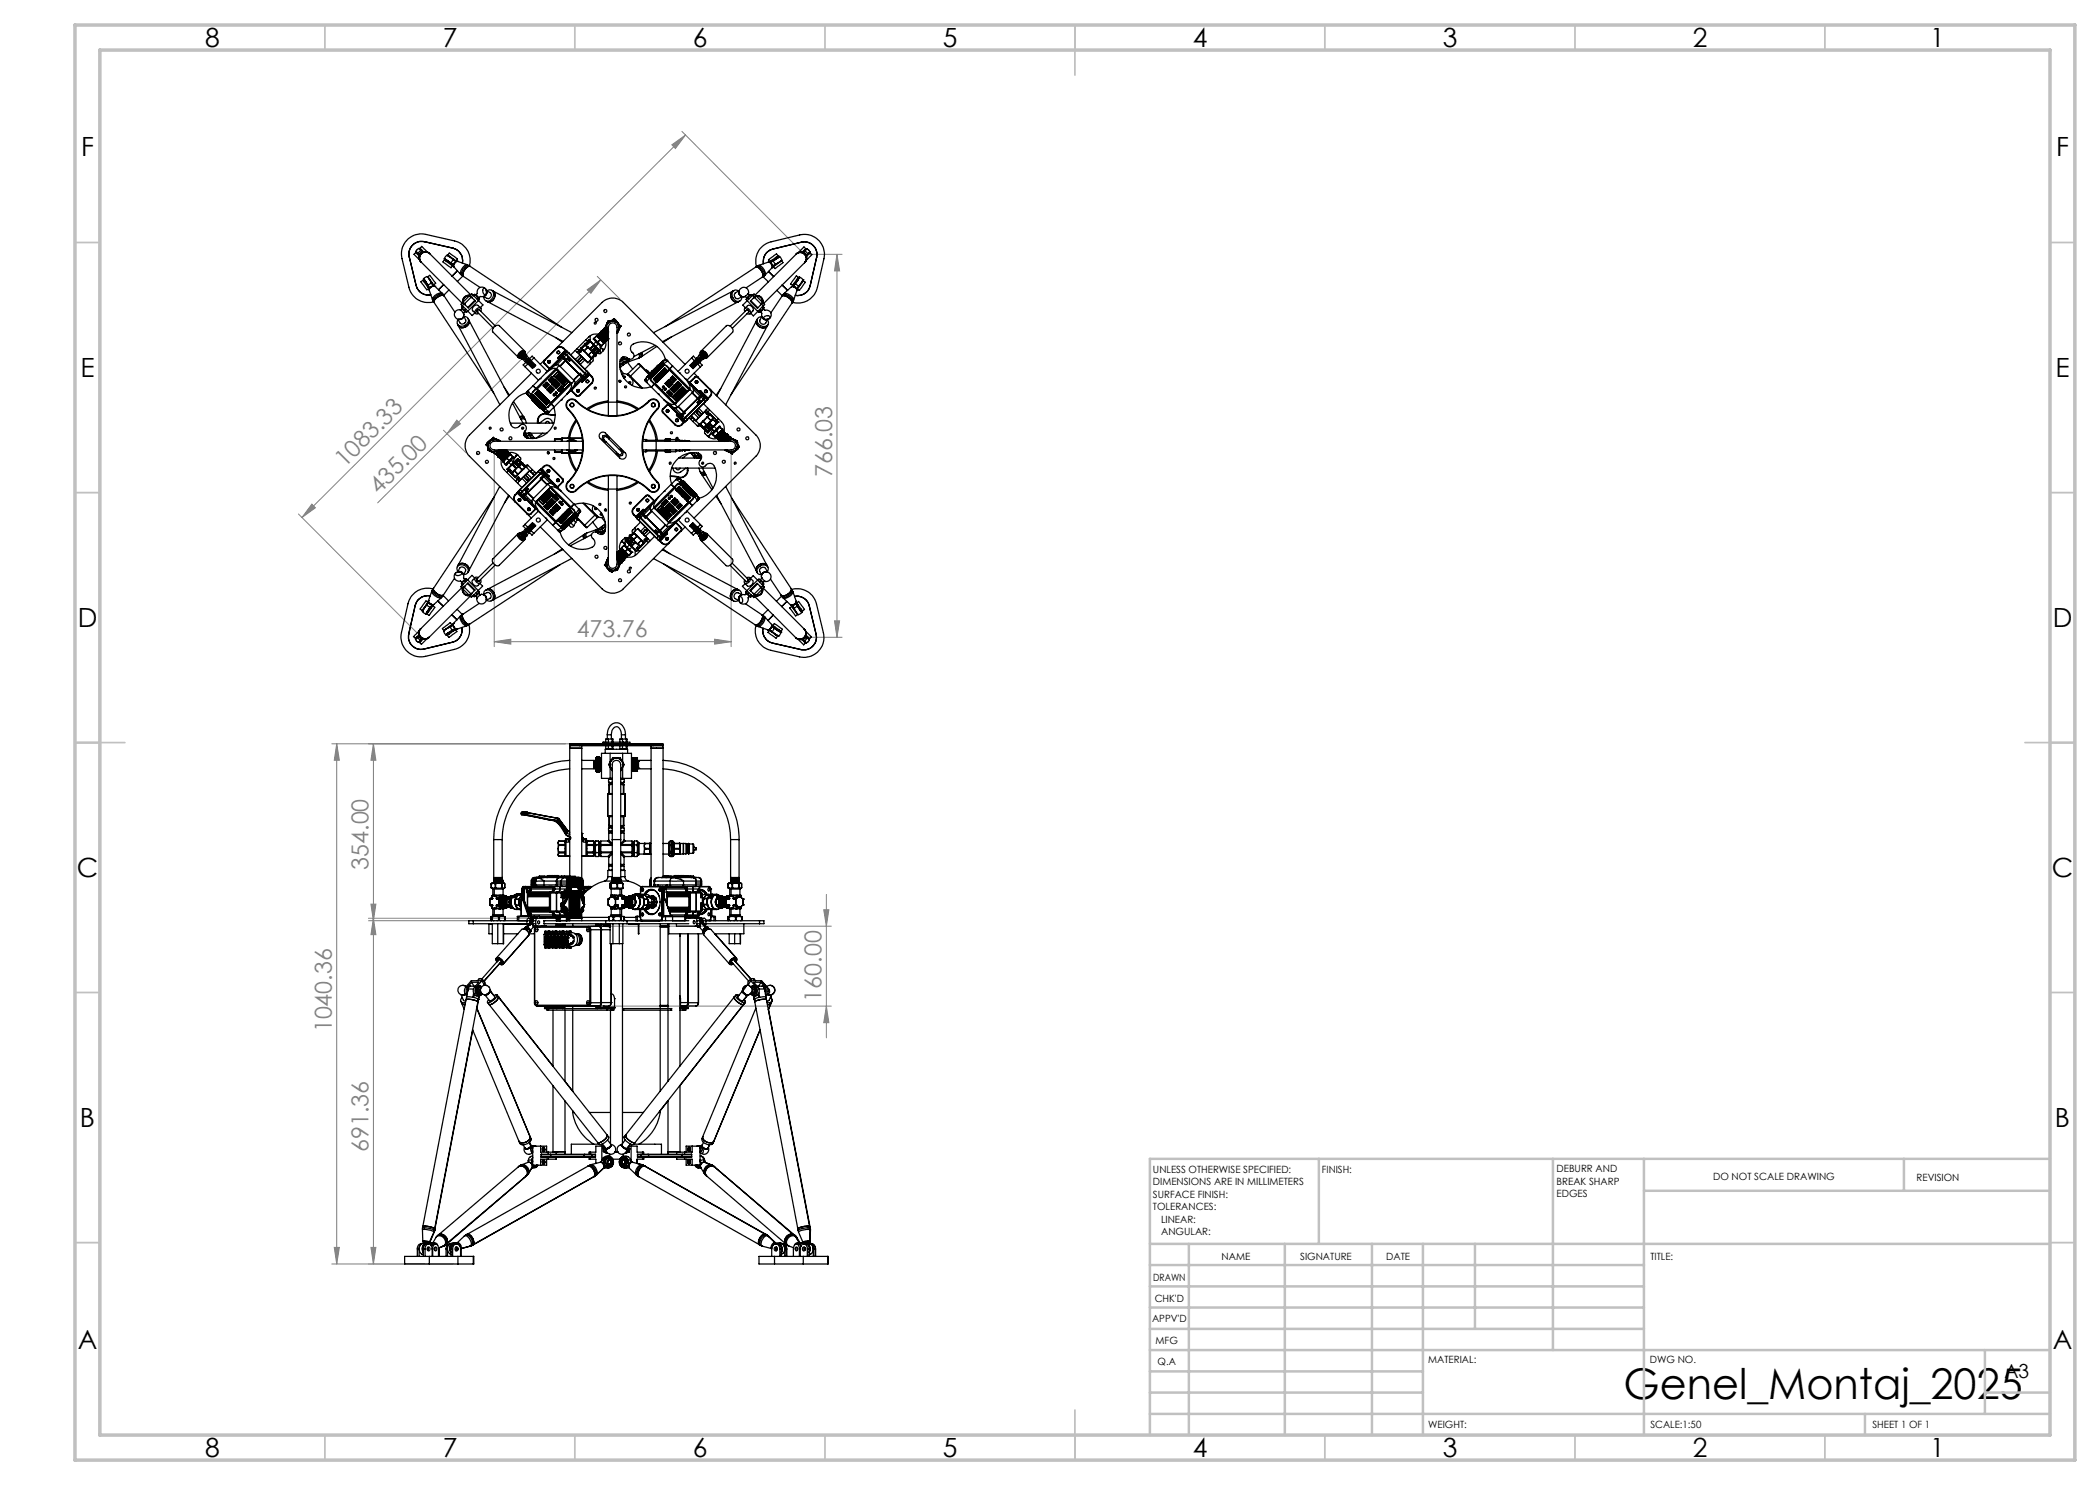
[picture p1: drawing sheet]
<svg xmlns="http://www.w3.org/2000/svg" width="420mm" height="297mm" viewBox="0 0 420 297" stroke-linecap="round" stroke-linejoin="round" font-family="sans-serif">
<defs><g id="words">
<text font-size="8.5" x="324.7" y="279.7">Genel_Montaj_2025</text>
<g font-size="5.3">
<text x="41" y="9.5">8</text>
<text x="88.5" y="9.5">7</text>
<text x="138.5" y="9.5">6</text>
<text x="188.5" y="9.5">5</text>
<text x="238.5" y="9.5">4</text>
<text x="288.5" y="9.5">3</text>
<text x="338.5" y="9.5">2</text>
<text x="386" y="9.5">1</text>
<text x="16.2" y="31.2">F</text>
<text x="411.2" y="31.2">F</text>
<text x="16.1" y="75.5">E</text>
<text x="411.1" y="75.5">E</text>
<text x="15.5" y="125.5">D</text>
<text x="410.5" y="125.5">D</text>
<text x="15.4" y="175.5">C</text>
<text x="410.4" y="175.5">C</text>
<text x="16" y="225.5">B</text>
<text x="411" y="225.5">B</text>
<text x="15.5" y="269.7">A</text>
<text x="410.5" y="269.7">A</text>
<text x="41" y="291.5">8</text>
<text x="88.5" y="291.5">7</text>
<text x="138.5" y="291.5">6</text>
<text x="188.5" y="291.5">5</text>
<text x="238.5" y="291.5">4</text>
<text x="288.5" y="291.5">3</text>
<text x="338.5" y="291.5">2</text>
<text x="386" y="291.5">1</text>
</g>
<g font-size="4.7" fill="#808080">
<text x="69" y="93.5" transform="rotate(-45 69 93.5)">1083.33</text>
<text x="166.4" y="95.4" transform="rotate(-90 166.4 95.4)">766.03</text>
<text x="75.8" y="98.9" transform="rotate(-45 75.8 98.9)">435.00</text>
<text x="115.3" y="127.3">473.76</text>
<text x="73.7" y="173.9" transform="rotate(-90 73.7 173.9)">354.00</text>
<text x="164.3" y="200.3" transform="rotate(-90 164.3 200.3)">160.00</text>
<text x="66.4" y="206.5" transform="rotate(-90 66.4 206.5)">1040.36</text>
<text x="73.7" y="230.4" transform="rotate(-90 73.7 230.4)">691.36</text>
</g>
<text font-size="3.9" x="400.9" y="275.5">A3</text>
<g font-size="2">
<text x="230.6" y="234.6">UNLESS OTHERWISE SPECIFIED:</text>
<text x="230.6" y="237.1">DIMENSIONS ARE IN MILLIMETERS</text>
<text x="230.6" y="239.6">SURFACE FINISH:</text>
<text x="264.4" y="234.6">FINISH:</text>
<text x="311.3" y="234.5">DEBURR AND</text>
<text x="311.3" y="237">BREAK SHARP</text>
<text x="311.3" y="239.5">EDGES</text>
<text x="342.6" y="236">DO NOT SCALE DRAWING</text>
<text x="383.3" y="236.2">REVISION</text>
<text x="230.6" y="242.1">TOLERANCES:</text>
<text x="232.2" y="244.6">LINEAR:</text>
<text x="232.2" y="247.1">ANGULAR:</text>
<text x="244.3" y="252">NAME</text>
<text x="260" y="251.9">SIGNATURE</text>
<text x="277.2" y="251.9">DATE</text>
<text x="330.1" y="251.9">TITLE:</text>
<text x="230.6" y="256.1">DRAWN</text>
<text x="230.9" y="260.3">CHK'D</text>
<text x="230.4" y="264.4">APPV'D</text>
<text x="231.1" y="268.8">MFG</text>
<text x="231.5" y="273">Q.A</text>
<text x="285.6" y="272.5">MATERIAL:</text>
<text x="330" y="272.5">DWG NO.</text>
<text x="285.6" y="285.5">WEIGHT:</text>
<text x="330.1" y="285.6">SCALE:1:50</text>
<text x="374.5" y="285.6">SHEET 1 OF 1</text>
</g>
</g></defs>
<g fill="none" stroke="#808080" stroke-width=".2">
<path d="M134.4 29l2.7-2-2 2.7zM136.4 26.3l23.8 23.9M137.1 27l-76.7 76.5M117.4 58l2.8-2-2 2.7zM119.5 55.3l4.5 4.5M120.2 56l-44.7 44.6M161.9 50.9h6.5M167.4 50.9l.5 3.3h-1zM167.4 50.9v76.6M88.7 86l4.5 4.6M91.4 84l.7 .8-2.7 1.9zM98.8 90.1v39.2"/>
<path d="M146.2 90.1v39.2M59.7 102.8l23.8 23.9M62.4 100.8l.7 .8-2.7 1.9zM98.8 128.3l3.4-.5v1zM98.8 128.3h47.4M142.9 127.8l3.3 .5-3.3 .5zM161.8 127.5h6.6M166.9 124.2h1l-.5 3.3zM66.4 148.8h48.5M67.3 148.8v104M67.3 148.8l.6 3.2h-1zM74.7 148.8l.5 3.2h-1z"/>
<path d="M74.7 148.8v104M165.3 178.9v28.7M73.7 183.7h32.8M73.7 184.1h19.9M74.2 180.8h1l-.5 3.3zM74.7 183.7l.5 3.2h-1zM120.7 185.2h45.6M164.7 182h1.1l-.5 3.2zM120.7 201.2h45.6M165.3 201.2l.5 3.3h-1.1zM66.4 252.8h24.2M66.9 249.5h1l-.6 3.3z"/>
<path d="M74.2 249.5h1l-.5 3.3z"/>
</g>
<g fill="none" stroke="#c0c0c0" stroke-width=".35">
<path d="M65 5v5M115 5v5M165 5v5M215 5v10M265 5v5M315 5v5M365 5v5M15 48.5h5M410 48.5h5M15 98.5h5M410 98.5h5M15 148.5h10"/>
<path d="M405 148.5h10M15 198.5h5M410 198.5h5M15 248.5h5M410 248.5h5M65 287v5M115 287v5M165 287v5M215 282v10M265 287v5M315 287v5M365 287v5"/>
</g>
<g fill="none" stroke="#c0c0c0" stroke-width=".5">
<path d="M263.8 231.8v17M310.6 231.8v38.2M328.8 231.8v55.2M328.8 238.2h81.2M380.8 231.8v6.4M410 231.8h-180v55.2M230 248.8h180M230 257.3h98.8M230 253h98.8M237.8 248.8v38.2M257 248.8v38.2M274.4 248.8v38.2"/>
<path d="M284.6 248.8v38.2M295 248.8v17M230 265.8h98.8M230 261.5h98.8M230 278.5h54.6M230 274.3h54.6M230 270h180M397 278.5h13M397 270v12.8M230 282.8h180M373 282.8v4.2"/>
</g>
<path d="M15 5h400v287h-400zM20 10h390v277h-390z" fill="none" stroke="#c0c0c0" stroke-width=".7"/>
<g fill="#808080">
<path d="M62.4 100.8l.7 .8-2.7 1.9zM134.4 29l2.7-2-2 2.7z"/>
<path d="M91.4 84l.7 .8-2.7 1.9zM117.4 58l2.8-2-2 2.7z"/>
<path d="M74.7 148.8l.5 3.2h-1zM74.2 180.8h1l-.5 3.3zM164.7 182h1.1l-.5 3.2zM165.3 201.2l.5 3.3h-1.1zM67.3 148.8l.6 3.2h-1zM66.9 249.5h1l-.6 3.3zM167.4 50.9l.5 3.3h-1zM166.9 124.2h1l-.5 3.3z"/>
<path d="M74.7 183.7l.5 3.2h-1zM74.2 249.5h1l-.5 3.3z"/>
<path d="M98.8 128.3l3.4-.5v1zM142.9 127.8l3.3 .5-3.3 .5z"/>
</g>
<g fill="none" stroke="#000" stroke-width=".25">
<path d="M83.2 50.3l.4 .5M83.2 50.3l.4 .4M83.5 50.6v.2M83.6 50.7h.1M83.6 50.8l.3 .2M83.6 50.7l.3 .3M83.8 49.7l-.6 .6M83.8 49.7l.5 .4M83.8 49.7l.4 .4M83.9 51.3v.6l.3 .5M83.9 51.2l-.8-.7-.3 .4 1.1 1.1M84.1 50h.2"/>
<path d="M84.2 56.4l.4-.3 1.2 1.6-.5 .3zM84.2 52.4h.1M84.2 50.1l-.3 .2-.3 .4M84.2 50.1h.1M84.2 50.1l.3 .3M84.2 52.4l8.2 8.2M84.3 50.1l.2 .3M84.7 55.8h.1M84.7 50.4l-.7-.7 .3-.4 1.2 1.1M84.7 55.8l.9 1.2M84.8 50.3a.86 .86 0 0 0-.9 1M84.9 56v.2"/>
<path d="M84.9 56.1l-.1 .3M84.9 56.2h.1M85.4 55.3l-.7 .5M85.4 55.3l.9 1.3M85.5 55.3l.4-.2 1.2 1.6-.4 .3zM85.5 57.1l.4 .6-.4-.4 .2 .1M85.5 57.1l-.8-1.3 1 1.7-.2-.2M85.6 57l-.1 .1M85.6 57l.3 .7M85.8 57.7h.1M85.8 55.7h.1M85.8 58l.7 1.9"/>
<path d="M85.9 50.7a1.19 1.19 0 0 0-2 .6M85.9 50.7a1.2 1.2 0 0 0-1.6 .1 1.2 1.2 0 0 0-.1 1.6M85.9 50.7a1.21 1.21 0 0 0-1.7 0 1.21 1.21 0 0 0 0 1.7M85.9 50.7l8.2 8.2M86 57.5l.3-.2-.3 .3M86.3 56.6l.3 .6zM86.3 56.6l-.7 .4M86.3 56.6h.1M86.4 56.6v.1M86.5 59.9l.2 .4M86.9 57.3h-.4a.8 .8 0 0 0-.7 .7M87 57.3h.1"/>
<path d="M87 57.3h-.6l-.5 .4-.1 .3M87 57.3l1.4 1.4M88.4 58.7l.3 .2M88.4 58.7a1.7 1.7 0 0 0-1.9 1.2M88.7 56.9l-1 1.1M88.8 59.2a1.63 1.63 0 0 0-2 1.3M88.8 59.2a1.63 1.63 0 0 0-1.9 .9l-.1 .4M88.8 59.2a.81 .81 0 0 0-1.3-.1 1.19 1.19 0 0 0-.8 1.2M88.8 59.2l2.2 3.2M88.9 51.7v.1M88.9 52l1.6 1.2-.3 .3-1.6-1.1zM88.9 51.7l1.3 .9"/>
<path d="M88.9 51.8l1.3 .8M88.9 51.8l.3 .3M88.9 51.8h.1M89.1 52l.1 .1M89.2 52l.1 .3M89.2 52h.1M89.2 52.1l-.1-.1 1.3 .9-.2-.1M89.4 51.1l-.5 .6M89.4 51.1l1.3 .8M89.4 51.1h.1M89.8 58l-1 1.1M89.9 50.6l1.6 1.1-.3 .5-1.6-1.2z"/>
<path d="M89.9 51.3h.1M90.2 52.6l.5 .5-.5-.3M90.2 52.6h.1M90.2 52.6l.5 .5M90.3 52.8l.1 .1M90.3 52.8l-.2 .1M90.6 53.1h.1M90.7 51.9l.5 .4-.5-.4M90.7 51.9l-.5 .7M90.7 51.9h.1M90.8 52.8l.1-.2-.2 .3M90.8 53.4l1.3 1.5"/>
<path d="M90.8 51.9v.1M91.1 52.4h.1M91.5 54.1l-1.1 1.1M91.5 52.3a.86 .86 0 0 0-.7 1.1M91.5 52.3h.1M91.5 52.3a.96 .96 0 0 0-.7 1.1M91.5 52.3l2 .6M92.1 54.9l.3 .2M92.4 55.1l.3 .2M92.5 52.6a2.5 2.5 0 0 0-1.9-3l-5.8-1.3a2.54 2.54 0 0 0-3 3.1l1.4 5.7a2.48 2.48 0 0 0 2.9 1.8M92.6 55.2l-1.1 1.1M92.7 55.3l3.3 2.2"/>
<path d="M93.5 52.9l.2 .2M93.5 52.9a1.78 1.78 0 0 0-1.4 2M93.7 53.1a1.75 1.75 0 0 0-1.4 1.9l.1 .1M93.7 53.1l.3 .2M93.9 53.2a4 4 0 0 0-3-5l-5.7-1.3a4 4 0 0 0-4.8 4.8l1.4 5.7a3.9 3.9 0 0 0 4.9 3M93.9 59.2a1.25 1.25 0 0 0-1.3 1.2M93.9 59.2l.3 .3M93.9 59.2l-1.3 1.2M94 59.1a1.21 1.21 0 0 0-1.5 1.4M94 59.1a1.22 1.22 0 0 0-1.5 1.4M94 59.1l.2 .3M94 53.3a1.69 1.69 0 0 0-1.3 2"/>
<path d="M94 53.3a1.7 1.7 0 0 0-1.3 2M94 53.3l18.4 12.2M94.2 59.5l.2 .1M94.2 59.5l-1.3 1.2M94.2 59.4l.9 .8-1.4 1.4-.9-.8M94.6 59l-.3-.3-.3 .4M94.6 59l-.4 .4M94.6 59l1.1 1.1M94.9 58.9h.3M95 59l.5 .5M95 59l-.1-.1-.2 .2M95 59l-.2 .2"/>
<path d="M95.2 58.9l.6 .6M95.5 59.5l.4 .4M95.5 59.5l-.2 .3M95.8 59.5h.1M95.8 59.5l.1 .3M95.9 59.9l-.2 .2M95.9 59.8v.1M96.7 57.7a.62 .62 0 0 1 .7 .4 .62 .62 0 0 1-.2 .7 .41 .41 0 0 1-.5 0 .41 .41 0 0 1-.1-.4zM97.2 58l.1 .5M97.2 57.8a.97 .97 0 0 0-1.3-.3 .97 .97 0 0 0-.4 1.2l-.3 .2M97.3 58.7a.97 .97 0 0 1-1.2 .6l-.3 .2M97.3 58.2a.73 .73 0 0 1-.5 1.1"/>
<path d="M97.3 58.1l.7 .4a.68 .68 0 0 1 .2 .8 .68 .68 0 0 1-.8 .4l-.7-.4M97.3 58.3a.77 .77 0 0 1-.4 .9M97.4 58.2a.85 .85 0 0 1 1.1 0 .85 .85 0 0 1 .1 1.1 .97 .97 0 0 1-.7 .9 .97 .97 0 0 1-1.1-.5v-.4M98.3 58.1l.3 .1M98.6 58.2a1.26 1.26 0 0 1 .2 1.5 1.26 1.26 0 0 1-1.3 .6M98.6 58.2a1.25 1.25 0 0 1 .2 1.5 1.25 1.25 0 0 1-1.3 .6M98.6 58.2l15.8 8.3M146.5 58.2a1.24 1.24 0 0 0-.2 1.5 1.24 1.24 0 0 0 1.3 .7M146.5 58.2l-15.8 8.3M146.8 58.1l-.3 .1M147.7 58.2a.82 .82 0 0 0-1 0 .82 .82 0 0 0-.3 1 1.11 1.11 0 0 0 1.8 .8l.1-.6M147.8 58.3a.76 .76 0 0 0 .5 1"/>
<path d="M147.8 58.2l-.7 .4a.69 .69 0 0 0-.1 .8 .69 .69 0 0 0 .7 .3l.7-.4M147.8 58.4a.75 .75 0 0 0 .4 .9M148 57.9a.94 .94 0 0 1 1.5 0 .94 .94 0 0 1-.5 1.4 .91 .91 0 0 1-1.1-.4 .91 .91 0 0 1 .1-1zM149 59.3h.1M149 59.3l.3 .3M149.1 59.2l-.1 .1M149.3 59.9l2.3 2.4M149.3 59.6v.3M149.6 59.5l-.3 .4M149.6 58.7l.3 .3M149.6 59.5l.2 .3M149.9 59l-.6 .6"/>
<path d="M150.1 59.1l.1-.2 .3 .2M150.1 59.1l-.5 .4M150.1 59.1l.2 .2M150.2 58.9l-.3 .1M150.5 59.1l.3-.3 .4 .4-.3 .2M150.5 59.1l-1.9 1.9 .5 .6M150.5 59.1l.4 .3M150.9 59.4l-.8 .9 1.4 1.4 .8-.9M150.9 59.5l-.2 .1M150.9 59.5l1.3 1.3M151.2 53.4a1.77 1.77 0 0 1 1.3 2M151.2 53.4a1.69 1.69 0 0 1 1.3 2"/>
<path d="M151.2 59.1a1.22 1.22 0 0 1 1.4 1.5 1.22 1.22 0 0 0-1.4-1.5zM151.2 53.4l-18.2 11.9M151.2 59.2a1.2 1.2 0 0 1 1.3 1.3M151.2 59.2l-.3 .3M151.2 59.2l1.3 1.3M151.3 53.3a4 4 0 0 1 2.9-4.9l5.7-1.4a4 4 0 0 1 4.9 4.7l-1.3 5.8a4 4 0 0 1-5 3M151.4 53.3a1.67 1.67 0 0 1 1.5 1.6l-.1 .3M151.4 53.3l-.2 .1M151.7 53.1l-.3 .2M151.7 53.1a1.77 1.77 0 0 1 1.3 1.9M152.5 55.4l-3.3 2.2M152.6 55.3l1.1 1.1"/>
<path d="M152.7 52.7a2.48 2.48 0 0 1 1.9-2.9l5.7-1.4a2.53 2.53 0 0 1 3 3l-1.3 5.7a2.55 2.55 0 0 1-2.9 2M152.8 55.2l-.3 .2M153 55l-.2 .2M153.7 52.4a.86 .86 0 0 1 .7 1.1M153.7 52.4l.3 .1 .3 .4 .1 .6M153.7 52.4l-2 .7M153.7 51.9l1.6-1.1 .3 .3-1.6 1.2zM153.7 54.3l1 1M154 52.4v.1M154.1 52.6l.3 .3-.2-.3M154.4 52.2v-.1l-.4 .2M154.4 53.5h.1"/>
<path d="M154.4 53.5l-1.4 1.5M154.4 53.1h.1M154.5 53.2l.5-.3zM154.6 52.1l-.6 .4v-.2M154.6 52.1v.1M154.6 52.2l.4 .7M154.6 52.2l-.6 .3M154.7 53.3l1.6-1.2 .3 .4-1.6 1.2zM154.9 53h.2M155 52.9h.1M155.2 51.4l.3 .1M155.4 58.1l1.1 1.1"/>
<path d="M155.4 51.5l.5-.2-1.3 .8M155.5 51.5h.1M155.6 51.5l-1.4 .8M155.9 51.3h.1M155.9 51.3l.5 .7M155.9 51.3l-1.3 .9M155.9 52.4h.1M156.4 52l-1.4 .9M156.4 59.3a1.73 1.73 0 0 1 2 .9v.4M156.4 59.3a1.66 1.66 0 0 1 2 1.3M156.4 59.3l-2.2 3.3M156.4 57l1.1 1.1"/>
<path d="M156.6 59a1.5 1.5 0 0 1 1.8 .7l.1 .6M156.6 59l-.2 .3M156.8 58.7l-.2 .3M156.8 58.7a1.81 1.81 0 0 1 1.9 1.3M158.3 57.4h.6l.4 .3 .1 .4M158.3 57.4a.97 .97 0 0 1 1.1 .7M158.3 57.4l-1.5 1.3M158.6 57.2v.1M158.8 57.3l.3 .2-.3-.1M158.8 56.7l.1 .2M159 56.8l-.4 .5 .2-.5M159 56.8l.7 .5"/>
<path d="M159 56.8h.1M159 56.8l-.4 .5M159.2 50.8a1.2 1.2 0 0 1 1.7 .1 1.2 1.2 0 0 1 0 1.6M159.2 50.8l-8.2 8.2M159.2 57.6l.1 .1M159.3 55.2l.4 .3-1.2 1.6-.4-.3zM159.3 50.8a1.21 1.21 0 0 1 1.7 0 1.21 1.21 0 0 1-.1 1.7M159.3 50.8h-.1M159.4 55.8h.2M159.4 58.1h.1M159.4 58.1l-.7 1.9M159.7 57.4h.1"/>
<path d="M159.7 55.7l-.1 .1M159.7 57.3l-.4 .5 .5-.5M159.7 57.3h.1M159.8 55.5h.1M159.8 55.5l-1 1.5M159.8 55.5l-.8 1.3M159.9 55.5l.7 .4M159.9 55.5l-.9 1.3M160.4 50.4a1.21 1.21 0 0 1 .6 2.1M160.4 50.4l-.7 .1-.4 .3M160.4 50.4a.86 .86 0 0 1 .9 1M160.4 56.4v.1"/>
<path d="M160.4 50.4l.7-.7-.3-.3-1.1 1.1M160.6 55.9l-.8 1.4M160.6 55.9h.1M160.6 55.9l-.9 1.4M160.7 56.2l.3 .3-1.1 1.6-.4-.4zM160.8 50.1h.2M160.9 50.2h.1M160.9 50.2l-.3 .3M160.9 50.2l.5 .3 .1 .3M160.9 50.2l-.2 .3M160.9 52.5l-8.2 8.2M161.3 51.3l.7-.7 .4 .3-1.2 1.2"/>
<path d="M161.4 51l.1-.1-.2 .2zM161.4 49.8l.6 .6M161.4 49.8l-.5 .4M161.5 50.8v.1M161.7 50.7v.2M162 50.4l-.5 .5M162 50.4l-.5 .4M86.7 60.3l.1 .2M86.8 60.5l11.9 18.1M91.1 62.3a.86 .86 0 0 1 .9-.4 .86 .86 0 0 1 .6 .7 .93 .93 0 0 1-.5 1.3 .93 .93 0 0 1-1.2-.7v-.6zM91.5 64.8l.2 .3M91.7 65.1l8.3 15.9"/>
<path d="M92.4 61.5v.2M92.4 61.7l.6 .6M92.4 61.7l-.3 .4M92.5 61.6l.5 .5M92.5 61.1l1.9 2 .6-.5M92.5 61.2l-.2 .2 .2 .2M92.6 60.5l.2 .3M92.6 60.5l-.4 .4 .3 .2M92.6 62.5l.1 .1M92.6 60.4l.3 .3M92.7 63.4a.75 .75 0 0 1-.9 .4M92.7 61.3l-.2 .3"/>
<path d="M92.7 63.3a.8 .8 0 0 1-1 .5M92.7 62.6v.1M92.7 63.2l.4 .8a.67 .67 0 0 1-.3 .7 .67 .67 0 0 1-.8-.1l-.4-.8M92.8 63.3a.84 .84 0 0 1 .9 .7 .84 .84 0 0 1-.5 .9 .98 .98 0 0 1-1.1 .4 .98 .98 0 0 1-.7-.9l.3-.5M92.8 60.8l-.3 .3M92.9 60.7l.1 .3M93 62.1l.3 .3M93 62.3l.3 .1M93 62.3l-.3 .3M93.2 61.8l-.2 .3M93.6 62.2l-.3 .2M93.6 63.7l.2 .3"/>
<path d="M93.8 64a1.24 1.24 0 0 1-.7 1.4 1.24 1.24 0 0 1-1.4-.3M93.8 64l7.9 15.2M95 60.1l-1.4 1.4M95.4 62.3v.1M95.4 62.4l3.2 3.2M95.4 62.4h.1M95.7 60.1l-2.1 2.1M95.7 60.1l.9 .9-.5 .5M95.8 61.9a.34 .34 0 0 0-.4 .5M95.8 61.9a.31 .31 0 0 0-.3 .1 .31 .31 0 0 0-.1 .4M95.8 61.9l3.3 3.3M96.2 61.6a.81 .81 0 0 0-.9 .2 .81 .81 0 0 0-.2 .9h.6"/>
<path d="M96.2 61.6l-.1 .7M96.2 61.6l-.6-.5a.81 .81 0 0 0-.9 .2 .81 .81 0 0 0-.2 .9l.6 .5M97.2 60.2l.3 .1M97.5 60.3l15.1 8M100.8 77.4l1.1 1.6M103.9 71.2l.3 .3M104 71.3l.1 .1M104.1 70.8h.1M104.1 70.8l-.2 .4M104.1 70.8l.3 .4M104.1 70.8l.3 .3M104.2 71.5h.1"/>
<path d="M104.2 71.5l.1 .1M104.2 70.7h.1M104.2 71.6h.1M104.2 70.7l.9 .8M104.2 70.7l-.1 .1M104.3 71.6h.1M104.3 71.6l.2 .2M104.4 71.6l.7 .8M104.4 71.1h.1M104.4 71.1l-.2 .4M104.4 71.2l-.2 .3M104.4 71.1v.1"/>
<path d="M104.4 71.2h.1M104.4 71.2l-.1 .4M104.5 71.2l-.1 .4M104.5 71.2h.1M104.5 71.8h.1M104.5 71.8v.1M104.5 71.2l.4 .4M104.5 71.9h.1M104.5 70.5a.67 .67 0 0 0-.6 .6M104.5 70.9l.1 .1M104.5 70.9h.1M104.5 70.9l-.1 .2"/>
<path d="M104.6 70.9v.1M104.6 71h.1M104.6 71l-.2 .1M104.6 71l-.2 .2M104.6 70.5l-.4 .2M104.6 70.5h.1M104.6 70.5l.5 .4M104.6 71l-.1 .2M104.9 71.6l.2 .2M104.9 71.6h.1M104.9 70.8l-.4 .1M104.9 70.8h.1"/>
<path d="M104.9 70.8l-.3 .2M105 70.2l-5.1-5a.99 .99 0 0 0-1.1 .2 .99 .99 0 0 0-.2 1l5.1 5.1M105 70.8v.1M105 70.9l-.4 .1M105 70.9h.1M105 73.3l2.7 2.8M105 70.8a.54 .54 0 0 0-.3-.6 .54 .54 0 0 0-.7 .3 .56 .56 0 0 0-.4 .6 .56 .56 0 0 0 .5 .5h.1M105 70.8a.54 .54 0 0 0-.2-.7 .54 .54 0 0 0-.8 .3 .7 .7 0 0 0-.4 .6 .7 .7 0 0 0 .3 .6h.3M105 71.7v.1M105.1 70.9l-.5 .1M105.1 70.9l.8 .8M105.1 70.9h.1"/>
<path d="M105.1 70.9l.1 .1M105.1 71.5l.2 .1M105.1 71.8l.3 .4M105.1 71.5l-.2 .1M105.1 71.5h.1M105.1 71.8l.2 .2M105.1 71.6h.1M105.1 71.6l-.1 .1M105.1 71.6h.1l-.2 .2M105.2 72.2v.1M105.2 72.2l.1 .1M105.2 72.2h.1"/>
<path d="M105.2 72.2v.3M105.2 71.6l-.2 .2M105.2 71h.1M105.2 71l.1 .1M105.2 72.2l.3 .4M105.2 71.6l-.1 .2M105.2 71v.1M105.2 71.6l.2 .3M105.2 71.6h.1M105.2 72.2l.1 .2M105.3 71.1v.1M105.3 78.6a4.6 4.6 0 0 0-2.9 6.7 1.15 1.15 0 0 0 1.7-.3 .78 .78 0 0 1 1.1 .3 .78 .78 0 0 1-.3 1.1 .8 .8 0 0 0 .5 1.2"/>
<path d="M105.3 72h.1M105.3 72v.1M105.3 72l-.1 .2M105.3 71.1h.1M105.3 72.1l-.1 .1M105.3 72.4l1.2 1.1M105.3 78.7l.1 .1 .1-.1M105.3 78.4v.3M105.3 72.3v.1M105.3 72.5l.2 .1M105.3 78.4l.1 .1M105.3 72.3l1.2 1.2"/>
<path d="M105.4 72.1v.1M105.4 78.6l.1 .1M105.4 78.6h.1M105.4 72.2l1.2 1.2M105.4 72.2l-.1 .1M105.4 72.2h.1M105.4 78.6l-.1 .1M105.4 78.4h.1M105.4 78.4v.2M105.4 71.9h.1M105.4 78.4l.1 .1M105.4 71.9l.2 .1"/>
<path d="M105.4 71.9l-.1 .1M105.5 78.3h.1M105.5 78.4h.1M105.5 71.9l.1 .1M105.5 72.6h.1M105.6 72h.1M105.6 72l1.2 1.2M105.6 72.8l-.4-.4-.6 .6 .4 .3M105.6 72l-.2 .2M105.6 72.8l-.6 .5M105.6 71.8l.1 .1M105.6 71.8l-.1 .1"/>
<path d="M105.6 71.8h.1M105.6 71.8l-.2 .1M105.7 78.1l-.2 .4 .3 .7M105.7 78.1l.5 .8M105.7 71.8h.1M105.7 78.1l-.4 .3M105.7 71.8h.2h-.2M105.7 71.8l.1 .1M105.7 71.8l.3 .3M105.7 71.9l-.1 .1M105.7 71.9h.1M105.7 71.9l1.2 1.2"/>
<path d="M105.8 79.2l-.4-.4 .4 .4M105.8 79.2h.1M105.8 79.2l.2 .2M105.8 71.9l1.1 1.2M105.9 79.4h.1M106 79.4v.1M106 79.4h.1M106 79.4l.2 .3M106 71.9v.2M106 79.5h.1M106 72.1h.1M106 79.4l.2 .2"/>
<path d="M106.2 78.9l-.4 .3M106.2 79.7h.1M106.2 78.9l.1 .2M106.2 79.6v.1M106.2 79.6h.1M106.2 72.1l.9 1-.6 .6-.9-.9M106.3 79.7h.1M106.3 74.6l-12.4 12.4a3 3 0 0 0 0 4.3l9.1 9.1M106.3 79.1h.1M106.3 79.1l-.3 .3M106.4 79.1l-.3 .3M106.4 79.8v.1"/>
<path d="M106.4 79.9h.1M106.4 79.1h.1M106.4 79.1l-.4 .3M106.4 80l.3 .3M106.4 79.1l.1 .1M106.5 79.1h-.1M106.5 79.1h.1M106.5 79.9h.1M106.5 79.3l-.3 .4M106.5 79.3h.1M106.5 79.3l-.3 .3M106.5 79.7h.1"/>
<path d="M106.5 79.7l-.1 .2M106.5 79.1l.1 .1M106.5 79.7v.1M106.5 78.9v.2M106.5 79.3l.1 .1M106.5 79.8h.1M106.5 78.9l-.1 .2M106.5 79.8l-.1 .1M106.5 78.9l.3 .2M106.5 78.9l-.2 .2M106.6 79.2h.1M106.6 79.1v.1"/>
<path d="M106.6 79.1h.2M106.6 79.4l-.3 .3M106.6 79.2l-.1 .1M106.6 77.1l.6 .6zM106.6 79.8l-.1 .1M106.6 73.4h.1M106.6 73.4l-.1 .1M106.6 79.3h.1M106.6 79.3h-.1M106.7 79.5l-.2 .2M106.7 79.5h.1M106.7 79.3l-.1 .1"/>
<path d="M106.7 79.3h.1M106.7 79.9h.1M106.7 79.9l-.1 .2M106.7 79.9l.1 .1M106.8 79.2l-.1 .1M106.8 79.3v.1M106.8 79.2l-.2 .1M106.8 79.5l-.3 .3M106.8 79.5v.1M106.8 80h.1M106.8 79.1l-.2 .1M106.8 80l-.2 .1"/>
<path d="M106.8 79.2h.1M106.8 79.1l-.3 .2M106.8 79.6l-.2 .2M106.8 71.6l-.4-.4-.5 .6 .3 .3M106.8 71.6l-.6 .5M106.8 71.6l2.7 2.7M106.8 73.2h.1M106.8 73.2l-.2 .2M106.8 79.3h.1M106.8 79.4l-.1 .1M106.9 79.5h.1M106.9 79.2l-.1 .1"/>
<path d="M106.9 79.3l-.1 .1M106.9 79.2v.1M106.9 79.2l-.1 .2M106.9 79.5h-.1M106.9 73.1l-.1 .1M106.9 79.7l-.2 .2M106.9 79.7h.1M106.9 79.5l-.1 .1M106.9 79.7l.1 .1M107 79.5v.1M107 79.4l-.1 .1M107 79.8l-.2 .2"/>
<path d="M107 79.8h.1M107 79.4h.1M107 79.4l-.6 .6M107 79.6h.1M107 79.6v.1M107 79.6l-.1 .1M107 79.4v.1M107 79.5h.1M107 79.7h-.1M107 78.7l2.3 2.3M107.1 79.7h.1M107.1 79.4l-.1 .1"/>
<path d="M107.1 79.5l-.1 .2M107.1 79.4v.1M107.1 79.4l-.1 .2M107.1 79.7l-.1 .1M107.1 79.9l-.2 .2M107.1 79.9h.1M107.1 79.7l.1 .1M107.1 79.9l.1 .1M107.2 79.8h.1M107.2 79.6l-.1 .1M107.2 77.7l-.7 .8M107.2 77.7l-1 1.2"/>
<path d="M107.2 80l-.2 .2M107.2 80h.1M107.2 79.6v.1M107.2 77.7l.4 .4M107.2 79.7h-.1M107.2 79.6h.1M107.2 79.8l-.5 .5M107.2 78.6h.1M107.2 78.6l-.1 .1M107.2 79.8v.1M107.2 79.8l-.1 .1M107.2 79.7h.1"/>
<path d="M107.2 79.6l.1 .1M107.2 79.9h-.1M107.3 79.9h.1M107.3 79.7l-.1 .1M107.3 79.7l-.1 .2M107.3 79.7h.1M107.3 79.9l-.1 .1M107.4 79.9h.1M107.4 79.9v.1M107.4 79.9h-.1M107.4 80h.1M107.4 79.8l-.1 .1"/>
<path d="M107.4 79.8v.1M107.5 79.8l-.1 .1M107.5 79.9h.1M107.5 79.8v.1M107.5 79.9l-.1 .1M107.5 79.9v.2M107.5 79h.1M107.5 79l.1 .1M107.6 79.1l.2 .2M107.6 78.1l-.6 .6 2.2 2.3 .7-.6M107.6 78.1l.1-.1 2.2 2.3v.1M107.6 79.1h.1"/>
<path d="M107.7 78.2l-.6 .6M107.7 78.2l.4 .5M107.7 78.2h.1M107.7 78.8v.1M107.7 78.2l.5 .5M107.7 78.1l-.5 .5M107.7 78.9v.2M107.7 78.1h.1M107.7 78.8l.3 .2M107.8 78.9l.2 .2M107.8 79h.1M107.8 79l.1 .1"/>
<path d="M107.8 79.2v.1M107.8 79.2h.2M107.8 78.9h.1M107.8 79.3h.1M107.8 79.3l.2 .1M107.9 79h-.1M107.9 78.6l-.4 .4M107.9 79h.1M107.9 78.6l.2 .1M107.9 78.6h.1M107.9 78.6l.2 .2M108 79.4l.2 .3"/>
<path d="M108 79l-.1 .1M108 79.1h.1M108 79.4v.1l.1-.1M108 79.4h.1M108 79.2l.1 .1M108 79.1l.2 .2M108 75.7h.1M108.1 72.8l12.3-12.3a3 3 0 0 1 4.3 0l12.3 12.4M108.1 78.7v.1M108.1 78.8h.1M108.1 79.3v.1M108.1 78.8l-.1 .3"/>
<path d="M108.1 78.7h.1M108.1 78.5v.1M108.2 79.3v.2l.1-.1M108.2 78.7l-.4 .2M108.2 79.4h.1M108.2 78.8l.2 .3M108.2 78.7h.1M108.2 79.7h.1M108.2 79.7l.1 .1M108.2 79.5h.1M108.2 79.3h.1M108.2 79.3l.1 .1"/>
<path d="M108.2 79.3v.1M108.2 79.5v.2M108.2 79.3l.2 .2M108.2 79.7v.1M108.3 78.7v.1M108.3 79.4h-.1M108.3 78.8l.2 .2M108.3 78.8h-.1M108.3 78.7l1.5 1.6M108.3 79.8l.2 .2M108.3 79.5l.2 .2-.2 .2-.1-.2M108.3 79.4l.3 .2"/>
<path d="M108.4 79.3v.1zM108.4 79.1l-.2 .1M108.4 78.9l.4 .3M108.4 79.5l-.1 .2M108.4 79.1l.8 .8M108.4 79.1h.1M108.5 80l.2-.1 .1 .1-.1 .2zM108.5 79l-.1 .1M108.5 79.2h.1M108.5 79.2l-.1 .1M108.5 79.7h.1M108.5 79.7l.1 .1"/>
<path d="M108.6 79.7h-.1M108.6 79.1l.3 .3M108.6 77.1l.8-.7 .4 .5-.7 .7zM108.6 79.1h.1M108.6 79.7h.1M108.6 79.1l-.1 .1M108.6 79.7l.6 .6M108.6 79.4l-.2 .1M108.7 79.7l-.1 .1M108.7 79.2v.1M108.7 79.2h.1M108.8 79.5l-.3 .1"/>
<path d="M108.8 79.2h-.1M108.9 79.4l-.1 .1M108.9 79.5h.1M108.9 77l.1 .1M108.9 72.7l1 1.1M108.9 72.1l-.1 .3 .1 .3M108.9 72.1l-.2 .2 .2 .4M108.9 72.7h.1M108.9 72.7l1 1M109 77.3v.1M109.1 74.6l-3.4 3.5M109.2 76.7l-.5 .4 .3 .3"/>
<path d="M109.2 76.7l.2-.2 .3 .4-.6 .6-.1-.1M109.2 76.7l.2 .1M109.2 79.5l-.1 .1M109.2 79.7l-.3 .2M109.2 79.7l-.2-.3-.3 .4M109.2 79.7l-.1 .1M109.2 76.7l-.3 .3M109.2 79.9l.2 .2M109.3 76.8l-.3 .3M109.4 77.9l.7-.7 .7 .7-.7 .7zM109.5 80l.2 .1M109.5 76.8h-.1l-.4 .4v.1"/>
<path d="M109.5 76.8l.1 .1M109.6 76.9l-.6 .4M109.6 76.8h-.1M109.6 77.9h.1M109.6 72.5a.25 .25 0 0 1 0-.3 .25 .25 0 0 1 .4 0 .25 .25 0 0 1 0 .3M109.6 77.9h.2M109.7 77.7h.1M109.7 78.1h.1M109.7 77.7l.1 .1M109.7 77.7v.2M109.7 78h.1M109.7 78v.1"/>
<path d="M109.7 77.9h.1M109.8 77.9h.1M109.8 77.6h.1M109.8 77.6l.1 .1M109.8 78.2h.1M109.8 77.8l-.2 .1M109.8 77.8h.1M109.8 78h-.2l.1 .1M109.8 78h-.1M109.8 78h.1M109.8 78.1v.1M109.8 77.5v.1"/>
<path d="M109.9 77.9h.1M109.9 77.8h.1M109.9 78h.1M109.9 73.8h.1M109.9 77.5h.1M109.9 78.3h.1M109.9 78.1l-.1 .1M109.9 78.1h-.1M109.9 77.6h.1M109.9 77.5l.1 .1M109.9 77.7h.1M109.9 77.5v.1"/>
<path d="M109.9 73.7h.1M109.9 73.7v.1M109.9 78l.1 .1M109.9 75.9l.2 .2M110 77.7a.2 .2 0 0 1 .2 0 .2 .2 0 0 1 0 .3M110 77.7a.2 .2 0 0 0 0 .3 .2 .2 0 0 0 .2 0M110 78.3h.1M110 77.6h.1M110 73.7l-.1 .1M110 78l-.1 .1M110 77.7h-.1M110 77.6l-.1 .1"/>
<path d="M110 73.7v.1M110 78.2l-.1 .1M110 78.2h.1M110 77.6v.1M110 77.5v.1M110 78.1h.1M110 78.2l.1 .1M110.1 78.3h.1M110.1 78.2v.1M110.1 77.4v.2zM110.1 77.7h.1M110.1 78.1h.1"/>
<path d="M110.1 77.5h.1M110.1 78.2h-.1M110.1 77.1l.8 .8-.8 .8-.8-.8zM110.1 76.2l-.1 .1M110.1 77.6h.1M110.2 78.1h.1M110.2 77.6h.1M110.2 78.1v.1M110.2 78.2h.1M110.2 77.9l-.1-.2-.1 .3M110.2 77.9l-.2 .1M110.2 78.3h.1"/>
<path d="M110.2 78.2l.1 .1M110.2 78h.1M110.3 77.7h.1M110.2 78l.1 .1M110.2 75.6l.2 .1-.3 .4M110.3 78.1h.1M110.3 78h.1M110.3 75.6l-.3 .3M110.3 77.5v.1M110.3 77.8h.1M110.3 77.5h.1M110.3 77.6v.1"/>
<path d="M110.3 78.2h.1M110.3 77.9h.1M110.3 77.5l-.1 .1h.1M110.4 78.1h.1M110.4 78h.1M110.4 77.8h.1M110.4 77.6l-.1 .1M110.4 77.8v.1M110.4 78.1v.1h-.1M110.4 76.8l.7-.7 .8 .8-.7 .7zM110.4 75.4l.4 .5-.6 .6-.5-.4zM110.4 77.9h.1"/>
<path d="M110.4 78.1h-.1M110.4 77.5v.1M110.4 77.5l-.1 .1M110.4 75.4l-.6 .7 .2 .2M110.4 77.9l-.1 .1M110.4 75.4l.3 .3M110.5 78v.1M110.5 78h.1M110.5 78h-.1M110.5 77.9h.1M110.5 78.1h.1M110.5 77.7h.1"/>
<path d="M110.5 77.7l-.1 .1M110.5 77.7l-.2 .1M110.6 77.9h.1M110.6 75.8l-.5 .4M110.6 75.8l-.1-.1-.4 .5M110.7 77.7v.3M110.7 75.7l-.1 .1M110.7 75.7l.1 .1-.6 .7-.2-.2M110.7 76.7l.4-.3-.3 .3zM110.7 78.9h.2v.2M110.7 78.9l.2 .2M110.7 78.9l.1 .2h.1"/>
<path d="M110.8 76.5l.1 .1M110.9 76.8l.3-.3v.2l-.2 .2zM111 76.7l.1 .1M111.1 76l.9 .9-.8 .7-.9-.8zM111.1 78.5l.1 .2h.1M111.1 78.5l.2 .2M111.1 78.5h.2v.2M111.1 67.5l1.4 .9M111.2 73.7h.1M111.2 73.7h-.5l-.4 .1-1.2 .8M111.2 73.7l-4 4M111.2 75.3v.2"/>
<path d="M111.2 75.3h.1M111.2 75.5h.1M111.2 76.9h.1M111.2 73.9h.3M111.2 74l-3.8 3.9M111.2 73.9l-3.9 4M111.3 75.5h.1M111.3 75.3v.1M111.3 73.7l.2 .2M111.3 75.3l.3 .3M111.3 75.4v.1M111.3 75.3l.1 .1"/>
<path d="M111.3 75.3h.1M111.3 75.2h.1M111.3 76.7l.1 .1-.2 .3-.1-.1zM111.3 75.2l.2 .3M111.3 75.2v.1M111.4 79.1v.1zM111.4 75.1h.1M111.4 75.3h.1M111.4 69.7a.94 .94 0 0 1 1.2 0M111.4 75.4h.1M111.4 75.1l-.2 .2M111.4 77l.1 .1"/>
<path d="M111.4 69.7l-2.5 2.4M111.4 75.2l-.1 .2M111.4 75.2l.1 .1M111.4 75.6v.1M111.4 75.5h.1M111.4 75.7l.1 .1M111.4 75.7h.1M111.4 75.3v.1M111.4 75.1l.2 .2M111.5 75.6v.1M111.5 75.3v.1M111.5 75.4l-.2 .1"/>
<path d="M111.5 75v.1M111.5 75.3l-.2 .2M111.5 75.7v.1M111.5 73.9l2.6 2.6-.1 .3M111.5 75.4h.1M111.5 75.4l-.1 .1M111.5 70.7a.25 .25 0 0 1 0-.4 .25 .25 0 0 1 .4 0 .25 .25 0 0 1 0 .4M111.5 76.9v.2l-.3 .1zM111.5 74l2.7 2.7M111.5 75.5l-.1 .1M111.5 75.1h.1M111.5 75.1h-.1"/>
<path d="M111.5 75.8h.2M111.5 75.8h.1M111.5 75.5h.1M111.5 75.6l.1 .1M111.6 75.6h.1M111.6 75.5h.1M111.6 75.5l-.1 .1M111.6 74.3l2.1 2.1-.9 .9-2.1-2.1zM111.6 74.4l2 2-.8 .7-2-1.9zM111.6 75.4h-.1M111.6 74.9l-.1 .1M111.6 75.6v.1"/>
<path d="M111.6 75.5v.1M111.6 74.9l.2 .2M111.6 75.2h.1M111.6 75.2l.2 .1-.1 .1M111.6 75.4h.1M111.6 75.3v.1M111.6 75.3l-.2 .2M111.6 75.7h.1M111.6 75.6l.2 .1M111.6 75.1v.1zM111.6 75.2v.2M111.6 75.4l-.1 .1"/>
<path d="M111.6 75.7l.2 .1M111.6 75.4l-.1 .2M111.6 75.6h-.1M111.6 71.7l.1 .1M111.7 71.5h.1M111.7 71.5l-.1 .2M111.7 71.6l-.1 .1M111.7 71.6l.1 .2M111.7 75.5l-.1 .1M111.7 75.5v.1M111.7 75.8v.1M111.7 75.8h.1"/>
<path d="M111.7 75.6h.1M111.7 74.9v.1M111.7 71.5v.1M111.7 75.9l.1 .1M111.7 75.9h.1M111.7 74.9l.1 .1M111.7 75v.1M111.7 75.6h-.1M111.7 75.6v.1M111.7 75.4l.2 .1M111.7 75h.1M111.7 75.1h.1"/>
<path d="M111.7 75.6l-.1 .1M111.7 74.9h.1M111.7 71.8h.1M111.7 74.9l.7 .7M111.8 75.7h.1M111.8 75.7h-.1M111.8 74.9h.1M111.8 74.9v.1M111.8 75h.1M111.8 71.8h.1M111.8 71.8h-.1M111.8 75v.1"/>
<path d="M111.8 78.1v.1M111.8 73.1a1.85 1.85 0 0 0-1.7 .6l-1 .9M111.8 73.1l-.5 .6M111.8 74.7h.1M111.8 76h.1M111.8 74.8h.1M111.8 74.7v.1M111.8 74.9l-.1 .1M111.8 74.7l-.3 .3M111.8 78.1h.1M111.8 73.1l3.1 3.1M111.8 74.8l-.2 .1"/>
<path d="M111.8 75.9h.1M111.8 71.8l-1.9 1.9M111.8 75.8h.1M111.8 75.8l.1 .1M111.8 75.7v.2M111.8 71.8l.1 .1M111.8 74.8l.2 .1M111.8 74.7l.2 .2M111.8 75.6v.1M111.8 75.7l.1 .1M111.8 75.2l.2 .2M111.9 75.5h.1"/>
<path d="M111.9 75.6h.1M111.9 75.6h-.1M111.9 75.5l-.2 .3M111.9 75.1h.1M111.9 75.9h.1M111.9 75.8h.1M111.9 75.8l.1 .1M111.9 74.9l-.1 .2M111.9 75.3v.1zM111.9 75.5l-.1 .1M111.9 75.6l-.1 .1M111.9 74.9l-.2 .2"/>
<path d="M111.9 78.1l-.1 .1M111.9 75.6l-.2 .2M111.9 75.1l.1 .1M111.9 75.9h-.1M111.9 71.9l-1.9 1.8M111.9 78h.1M111.9 71.8h.1M111.9 71.8h-.1M111.9 71.8v.1M111.9 76.1v.1M111.9 76h.1M111.9 75.6l.2 .2-.2 .2"/>
<path d="M111.9 75v.1M111.9 75.7l-.1 .2M111.9 75.8v.1M111.9 76.2l.1 .1M111.9 76.2h.1M111.9 76.1h.1M111.9 75.2l.1 .1M111.9 75.7l.1 .1M111.9 77.6l.4 .3M112 76.1v.1M112 75.2h.1M112 75.3h.1"/>
<path d="M112 75.8l-.1 .1M112 76l-.1 .1M112 76l.1 .1M112 75.8h-.1M112 74.9h.1M112 75.2v.1M112 74.9l-.3 .3M112 74.9l-.1 .1M112 75h.1M112 76.3h.2M112 76.3h.1M112 75.9v.1"/>
<path d="M112 75.9h.1M112 75.1l-.1 .1M112 77.9h.1M112 75l-.3 .3M112 76.1l.1 .1M112 75.1l.1 .1M112.1 75.2h.1M112.1 76.1h.1M112.1 76h.1M112.1 76l-.1 .1M112.1 76.2h.1M112.1 75.6h.1"/>
<path d="M112.1 77.9h.1M112.1 75h.1M112.1 77.9h-.1M112.1 75.9h-.1M112.1 75l.2 .2M112.1 75.5l.2 .1 .2-.1M112.1 75.2h-.1M112.1 76.1v.1M112.1 76v.1M112.1 78v.1M112.1 75.9h.1M112.1 75.7h.1"/>
<path d="M112.1 75.8v.1M112.1 75.3h.1M112.1 76.1l.2 .1M112.1 75.2v.1M112.1 75.7v.2M112.1 75.9l-.1 .2M112.1 75.3l.1 .2M112.1 75.2l-.1 .1M112.1 77.7h.1M112.2 76.3v.1M112.2 76.3h.1M112.2 75.9h.1"/>
<path d="M112.2 75.9l.1 .2M112.2 75.3h-.1M112.2 75.3h.1M112.2 76.1h.1M112.2 77.7h.1M112.2 76.4l.1 .1M112.2 76.4h.1M112.2 76l-.2 .1M112.2 76v.1M112.2 76.1h-.1M112.2 76.1l-.1 .1M112.2 75.5v.1"/>
<path d="M112.2 75.8l.1 .1M112.2 75.5h.1M112.2 75.6h.1M112.2 76.2l.1 .1M112.3 80h.1M112.3 75.2h.1M112.3 75.4h.1M112.3 75.4v.1M112.3 75.5h.1M112.3 77.1l.4 .5-.8 .7-.4-.4zM112.3 75.2l-.1 .1M112.3 75.2l-.4 .3"/>
<path d="M112.3 75.5l-.1 .1M112.3 76.5h.1M112.3 75.2l-.4 .4M112.3 76.2l-.1 .1M112.3 76.2h.1M112.3 76.2h-.1M112.3 75.3l-.1 .2M112.3 76.4h.1M112.3 75.3l.1 .1M112.3 76.3l.1 .1M112.3 76.3h.1M112.3 76.2v.2"/>
<path d="M112.3 75.9h.1M112.3 77.6h.1M112.3 76.1v.1M112.3 77.5v.1M112.3 77.5l.1 .1M112.3 75.2l.2 .2M112.3 76.1l-.1 .2M112.3 76.2l.1 .1M112.3 75.7l.7 .7M112.4 71.4h.1M112.4 75.9h.1M112.4 76.1h.1"/>
<path d="M112.4 75.9l-.1 .2M112.4 75.6h.1M112.4 76.3h.1M112.4 76.4h.1M112.4 76.3l.1 .1M112.4 75.4l-.1 .2M112.4 77.6h.1M112.4 76.4h-.1M112.4 75.6l-.2 .1M112.4 77.6h-.1M112.4 77.4l-.7 .6M112.4 76.1l-.1 .1"/>
<path d="M112.4 75.9l.1 .1M112.4 76.1l-.2 .2M112.4 75.6l.1 .1M112.4 75.4l-.1 .1M112.4 77.7v.1M112.4 71.4l.7 .6M112.4 77.4l-.6 .7M112.4 76.5v.2M112.4 76.5h.1M112.4 76.1l.2 .2M112.4 75.5v.1M112.4 71.4l.2 .2"/>
<path d="M112.4 76.3v.1M112.4 76.7l.1 .1M112.4 76.7h.1M112.4 76.2l-.1 .2M112.4 76.2l.1 .1M112.4 75.7l.1 .1M112.4 77.5l-.1-.2-.6 .7 .1 .1M112.4 77.5h.1M112.4 71.4l-2 2.1M112.5 76.5v.2M112.5 76v.1M112.5 75.7h.1"/>
<path d="M112.5 75.8h.1M112.5 75.6l-.1 .1M112.5 76.3v.1M112.5 75.6h.1M112.5 76.3h-.1M112.5 77.4v.1M112.5 77.4l-.1 .1M112.5 76.4h-.1M112.5 76.5h-.1M112.5 76.5l.1 .1M112.5 75.7v.1M112.5 75.6v.1"/>
<path d="M112.5 77.4l-.2-.1-.7 .7 .2 .1M112.5 75.5h.1M112.5 75.4v.1M112.5 75.4h.1M112.5 75.5h-.1M112.5 77.5l-.6 .6M112.5 76.8h.2M112.5 76.8h.1M112.5 76.4v.1M112.5 76.4h.1M112.5 75.5l-.3 .3M112.5 77.5h.1"/>
<path d="M112.5 75.7l.2 .1M112.5 76.6l.1 .1M112.5 77.5l.1 .1-.7 .7-.1-.1M112.6 75.7h.1M112.6 76.6h.1M112.6 76.5h.1M112.6 76.5l-.1 .1M112.6 76.7h.1M112.6 76.1h.1M112.6 76.3l-.1 .1M112.6 71.2l.7 .7-.2 .2M112.6 76.4l-.2 .1"/>
<path d="M112.6 75.5l.1 .2M112.6 75.7l-.1 .1M112.6 75.6l-.2 .1M112.6 75.7h-.1M112.6 76.6v.1M112.6 75.6v.1M112.6 76.4h.1M112.6 76.2h.1M112.6 76.2v.2M112.6 75.8h.1M112.6 76.5l.1 .1M112.6 75.7v.1"/>
<path d="M112.6 76.2l.2 .1M112.6 76.4h-.1M112.6 76.4l-.1 .1M112.6 75.8l.1 .1M112.6 71.6l.5 .5M112.6 71.2l-.2 .2M112.6 69.7l.4 .4M112.6 71.6l-1.3 1.4M112.7 76.8h.1M112.7 76.4h.1M112.7 76.4l.1 .2M112.7 75.8h-.1"/>
<path d="M112.7 75.8h.1M112.7 76.6h.1M112.7 76.5l-.2 .1M112.7 76.6h-.1M112.7 76.6l-.1 .1M112.7 76v.1M112.7 76.5h.1M112.7 75.9v.1M112.7 75.9h.1M112.7 76.1h.1M112.7 75.8v.2M112.7 76.5v.1"/>
<path d="M112.7 69.6l-.1 .1M112.7 69.6a.98 .98 0 0 0-1.4 0l.1 .1M112.7 75.8v.1M112.7 76.6v.1M112.7 69.6l.5 .5M112.7 75.7h.1M112.7 76h.1M112.7 75.7l-.2 .3M112.7 76l.1 .1M112.8 75.7h.1M112.8 76.3v.1M112.8 70.4v.1"/>
<path d="M112.8 70.4l.2 .1M112.8 70.5l.2 .1M112.8 75.7l-.3 .3M112.8 75.9l.1 .2M112.8 70.5l-1.1 1.1M112.8 70.4l-1.1 1.1M112.8 75.9h.1M112.8 76.6h.1M112.8 76.6l-.1 .2M112.8 75.7l.2 .2M112.8 75.9l-.1 .1M112.8 75.8l-.1 .2"/>
<path d="M112.8 75.8l.1 .1M112.9 76.4l-.1 .2M112.9 76.4h.1M112.9 76.1h.1M112.9 75.9l-.1 .2M112.9 76.3v.1zM112.9 75.9h-.1M112.9 71.4l-.3 .2M112.9 76.1l.1 .1M112.9 76v.1M112.9 76h.1M112.9 76.2h.1"/>
<path d="M112.9 70.6l.1 .1M112.9 70.6h.1M112.9 76.2l.1 .1M113 76.2h.1M113 76.3h.1M113 76.1h.1M113 70.6v.1M113 70.7h.1M113 70.7l.3 .3M113 76.2v.1M113 76.1v.1M113 76.1l-.1 .1"/>
<path d="M113 70.7l-1.1 1.1M113 70.6l-1.2 1.2M113 75.9h.1M113 75.9l-.3 .3 .3-.3M113 70.7l.2 .3M113 76h.1M113 70.6l.4 .4M113 70.5v.1M113 70.5l.1 .1M113 70.1h.1M113 70.1h.2M113 75.9v.1"/>
<path d="M113 70.7l-3.9 3.9M113 70.1l-1.3 1.4M113.1 72.1h.1M113.1 76.2h.1M113.1 70.1l.1 .2M113.1 70.1h.1M113.1 76.1l-.2 .1M113.1 72.1l-1.2 1.1M113.1 76l.1 .2M113.1 75.9l.1 .3M113.1 76.2l-.1 .1M113.1 76.2h-.1"/>
<path d="M113.1 76.1v.1M113.1 70.1l-.3 .3M113.1 72l2.8 2.9M113.1 72v.1M113.1 76.2v.1M113.1 72h.1M113.1 72.1l2.8 2.8M113.1 72.1l-1.1 1.2M113.2 70.1l.1 .1M113.2 76.2h.1M113.2 70.3h.1M113.2 76.2l-.3 .2"/>
<path d="M113.2 71l.5 .5M113.2 71l-.4 .4M113.2 71h.1M113.2 70.3l-.2 .2M113.3 71h.1M113.3 71.9l-.2 .1M113.3 70.2l-.1 .1M113.3 70.2l.1 .1M113.3 71l3.6 3.6M113.4 71h-.1M113.4 70.3l.3 .3M113.4 70.3l.4 .3"/>
<path d="M113.4 71l3.6 3.6M113.4 70.3l-.4 .3M113.5 71.8l.2 .2M113.5 71.8h.1M113.7 72l.2 .2M113.7 71.5l.5 .5M113.7 71.5l-.3 .3 .5 .4 .3-.2M113.7 71.5l3.3 3.3M113.7 71.4v.1M113.7 72l-.2-.2 .3 .2M113.7 72l.2 .1M113.7 70.6h.1"/>
<path d="M113.7 71.6l.2 .2M113.7 72h.1M113.7 71.4l.1 .1M113.7 70.6l-.3 .4M113.7 70.6l3.6 3.7M113.8 71.6l-.3 .2M113.8 71.6l.2 .2M113.8 72l.1 .1M113.8 70.6l3.6 3.6M113.9 71.8l.2 .2M113.9 71.8l-.1 .2M114 71.8l.1 .2"/>
<path d="M114 71.8h-.1M114 76.8l-3.9 3.8M114 76.8l-3.9 3.9M114.1 72l-.2 .2M114.2 78.1l1 1M114.2 72h.1M114.2 76.7v.1M114.2 76.7h.1M114.2 76.8l-4.6 4.6-.2 .1M114.2 78l.1 .1M114.2 78h.1M114.3 78.1l1 1"/>
<path d="M114.9 76.2l-.7 .5M114.9 76.2a1.92 1.92 0 0 1-.7 1.8l-.9 .9 .6-.9a1.23 1.23 0 0 0 .3-1.2M115 70.1l.5 .3M115.2 79.1l.3 .2 .4-.2M115.3 79.1l.2 .1 .4-.1M115.3 79.1h-.1M115.4 69.8l.5 .2M115.4 70.4l2.1 2.1M115.4 78.3a.25 .25 0 0 1 0-.3 .25 .25 0 0 1 .4 0 .25 .25 0 0 1 0 .3M115.7 71.9a.25 .25 0 0 0 0 .4 .25 .25 0 0 0 .3 0M115.7 71.9v.1M115.7 72a.21 .21 0 0 0 0 .3 .21 .21 0 0 0 .3 0"/>
<path d="M115.9 79.1h.1M115.9 74.9h.1M115.9 74.9l.4 .4M115.9 70.4h.1M115.9 74.9l.7 .7M116 71l-.9 .9M116.1 74.7l-1.3 1.4M116.1 76.1h.1M116.1 76.1l-1.9 1.9M116.2 76.1v.1M116.2 76.1h.1M116.2 76.2h.1"/>
<path d="M116.2 76.2l-1.9 1.9M116.2 70.1h.1M116.2 70.3l-.2 .1M116.2 76.2l.1 .1M116.2 70.2a.21 .21 0 0 0-.3-.1 .21 .21 0 0 0 .1 .3M116.2 69.6l.1 .1M116.3 75.3l.3 .3M116.3 76.3h.2M116.3 76.3h.1M116.3 69.7l.4 .3M116.3 69.7l.5 .5M116.3 71.3l-.6 .6"/>
<path d="M116.3 71.3l-.6 .7M116.5 76.3h.1M116.5 75.1l-1.5 1.6M116.6 75.7h.1M116.6 75.6v.1M116.6 75.7l.1 .1M116.6 75.6l-.4 .5M116.7 71.6l-.7 .7M116.7 75.8l.1 .1M116.7 75.8l-.5 .4M116.7 75.7l.1-.1 .1 .1M116.7 75.3l-2.2 2.3"/>
<path d="M116.7 75.7l.1 .1M116.8 75.9h.1M116.8 70.2l.8 .9M116.8 75.9l-.5 .4M116.8 75.5l-.2 .1M116.8 70.2l.7-.7 .6 .5 .3 .3-.7 .7M116.8 75.4l-.8-.8-1.3 1.4M116.8 70.2h.1M116.8 75.8v.1M116.9 75.9h-.1M116.9 75.9l-.4 .4M116.9 75.7l-.1 .1"/>
<path d="M116.9 74.6l.4 .4M116.9 68.9h.2M117 68.9h.1M117 74.6h-.1M117 74.6l.3 .4M117 69l.5 .5M117 72l-.9 .9M117 74.8l-.4 .4M117 74.6v.1M117 74.8l.2 .2M117 68.8l1 1M117 74.7v.1"/>
<path d="M117 74.7l.3 .3M117.1 75.7l-.2 .2M117.1 68.9l.8 .9M117.1 68.9l-.9 .7 .6 .6M117.1 68.9h.1M117.2 68l.4 .3M117.2 75h.1M117.3 75h.1M117.3 75l-7.7 7.7M117.3 75l-.5 .5M117.3 76.5a.25 .25 0 0 1 0-.4 .25 .25 0 0 1 .4 0 .25 .25 0 0 1 0 .4M117.3 74.3l.4 .3"/>
<path d="M117.3 75l.1 .1M117.3 74.3l-.3 .3M117.4 74.2l-.1 .1M117.4 74.2l.3 .4M117.4 75v.1M117.4 74.9h.1M117.4 75l.1 .2M117.4 75l-.6 .6v-.1M117.5 74.9l-.1 .1M117.5 75.2h.1M117.5 74.9l.1 .3M117.5 75.2l-.6 .5h.2"/>
<path d="M117.5 69.5h.1M117.5 68.8v.1M117.5 72.5h.1M117.6 74.7h.1M117.6 71.1l.7 .7M117.6 75.2l-.5 .5M117.7 71l.6 .6M117.7 71h.1M117.7 74.6h.1M117.7 74.7l.2 .2M117.7 68.6l-.2 .1M117.7 76.2v.1"/>
<path d="M117.7 74.6l-.4 .4M117.7 74.7l-.2 .2M117.7 71.1h.1M117.8 74.6l-.1 .1M117.8 74.6l.1 .2M117.8 71.2l.5 .4M117.8 71.2h.1M117.8 68.5l-.3 .3M117.8 68.5v.1M117.8 68h.1M117.8 68l1 1M117.8 68l-2.4 2.4"/>
<path d="M117.9 74.8v.1M117.9 74.9v.1M117.9 74.8v.2M117.9 74.9l-.3 .3M117.9 74.8l.5 .5M117.9 75l-1.4 1.3M117.9 75l.4 .3M118 69.8h.1M118 69.9l1 1M118 69.8l1.1 1.1M118 69.8l.8-.7 .9 .9 .2 .2-.8 .7M118 67.2v1"/>
<path d="M118 72.1v.7M118.3 71.6v.2M118.3 69.6l-.3 .3M118.3 75.3a.86 .86 0 0 1 0 1.3M118.3 76.6l.1 .1M118.3 71.6l.1 .1M118.3 76.6l-2.4 2.5M118.3 70.4l.6 .5M118.3 71.8l-.8 .7M118.4 75.3h-.1M118.4 75.3a.94 .94 0 0 1 0 1.4M118.4 70.3l.1 .1"/>
<path d="M118.4 70.3l.2 .3M118.4 76.7l-2.5 2.4M118.5 71.6l.2 .4-.1 .2-1.6 1.6M118.5 70.4h.1M118.5 69.3h.1M118.6 70.6h.1M118.6 70.6h-.1M118.6 69.9h.1M118.7 67.8h.1M118.7 67.8l.7 .7M118.7 69l-.9-1 .9 1M118.7 69l1.2 1.2"/>
<path d="M118.7 69l-.7 .8M118.7 69h.1M118.8 67.7l.4 .4M118.8 67.7l-.1 .1M118.8 70.3h.1M118.8 69h.1M118.8 69l-.9 .8M118.9 67.7l.3 .4M118.9 67.6l-.1 .1M118.9 67.6v.1M118.9 69.1l1 1.1M118.9 69l1 1.1"/>
<path d="M118.9 69l-.3 .3M118.9 69v.1M118.9 69.1l-.9 .8M118.9 69.6l.3 .2a.38 .38 0 0 1 .2 .5 .38 .38 0 0 1-.5 .1l-.3-.5M118.9 69.6l-.3 .3M118.9 69.6v.1M119 70.1h.1M119 70.9l.1 .1M119 70.9h.1M119 70.9l-.7 .7M119.1 71h.1M119.1 70h.1"/>
<path d="M119.1 71l-.8 .8M119.1 70l-.1 .1M119.1 70.9a.21 .21 0 0 1 .1 .4 .2 .2 0 0 1-.3-.1M119.2 68.1l.3 .3M119.2 68.1l.4 .3M119.2 68.3l-.5 .6M119.2 69.8l-.4 .5zM119.3 67.2l.4 .4M119.3 67.2h.1M119.3 69.8l-.6 .5M119.3 67.2l-.4 .5M119.3 67.2l-.4 .4"/>
<path d="M119.4 67.2h.1M119.4 68.5h.1M119.4 68.5l.8 .8M119.4 67.2l.7 .7M119.5 67.2h.1M119.5 67.2l.7 .6M119.5 67.2l1.3 1.2M119.5 67.2l1.3 1.3M119.5 68.4l.4 .4M119.5 68.4l-.1 .1M119.6 67.1h.1M119.6 67.1v.1"/>
<path d="M119.6 67.2h.1M119.6 67.1l.6 .6M119.6 67.1l.6 .7M119.6 67.2l1.3 1.2M119.6 67.2l1.2 1.2M119.6 68.4h.1M119.6 68.4l.3 .4M119.6 67v.1M119.6 67h.1M119.6 67.1l1.3 1.2M119.6 67l.7 .7M119.7 68.8l-.6 .5"/>
<path d="M119.7 67h.1M119.7 67.6l.3 .4M119.7 67.6l.7 .7M119.7 67l.7 .6M119.7 67l1.3 1.2M119.7 67l1.3 1.3M119.7 66.9l.1 .1M119.7 66.9h.1M119.8 66.9h.1M119.8 67h.1M119.8 66.9l.6 .7M119.8 67l.5 .4a1.59 1.59 0 0 1 .9 1.6 2.68 2.68 0 0 1-1.2 1.7l-.5-.1"/>
<path d="M119.8 67l1.2 1.2M119.8 66.9l.6 .6M119.8 66.9a2.01 2.01 0 0 0-2 .5l-3.6 3.6M119.8 66.8v.1M119.8 66.8h.1M119.8 66.8l.7 .7M119.8 66.9l.7 .6M119.8 66.8l.7 .6M119.9 66.7v.1M119.9 66.7h.1M119.9 66.8h.1M119.9 68.8l.4 .3"/>
<path d="M119.9 68.8l.4 .4M119.9 66.7l.7 .7M119.9 66.8l1.3 1.2M119.9 67.8l.8 .7M119.9 70.1v.1M119.9 70.2l-.8 .8M120 66.7h.1M120 68h.1M120 66.7l.7 .6M120 66.7l1.3 1.2M120 66.7l1.2 1.3M120 68l-.4 .4"/>
<path d="M120 68l.4 .3M120.1 66.6v.1M120.1 66.6h.1M120.1 66.7h.1M120.1 66.6l.6 .7M120.1 66.7l1.3 1.2M120.1 66.6l.6 .6M120.1 66.7l1.2 1.2M120.1 69.5l.2 .2M120.1 69.2v1.5M120.1 66.5v.1M120.1 67.9l.7 .6"/>
<path d="M120.1 67.9h.1M120.1 66.5h.1M120.1 66.6l1.3 1.2M120.1 66.5l.7 .7M120.2 69.3h.1M120.2 67.8l.7 .7M120.2 67.8h.1M120.2 66.5l1.3 1.3M120.2 66.5h.1M120.2 66.5l.2 .1M120.2 66.5l1.3 1.2M120.2 66.5l1.2 1.1"/>
<path d="M120.2 66.3l.3 .4M120.2 66.3h.1M120.2 67.7l.7 .7M120.2 67.8l.7 .6M120.2 67.7v.1M120.3 69.2l-.1 .1M120.3 67.7l.7 .6M120.3 67.7h.1M120.3 66.2l.5 .3M120.3 66.2h.1M120.3 69.1v.1M120.3 69.7l.4 .4z"/>
<path d="M120.3 69.7l.5 .3M120.3 69.1h.1M120.3 66.2l-.1 .1M120.4 67.6l.7 .7M120.4 67.6h.1M120.4 68.3l.3 .4M120.4 68.3l.4 .4M120.4 67.6l.7 .6M120.4 67.5l.7 .7M120.4 67.5v.1M120.5 67.5l.6 .6M120.5 67.5h.1"/>
<path d="M120.5 66.7l.7 .7M120.5 66.7l.4 .3M120.5 67.5l.7 .6M120.5 67.4l.7 .7M120.5 67.5h-.1M120.5 67.4v.1M120.5 66.1v.1M120.5 66.2l1.2 1.1-1.2-1M120.5 66.1h.1M120.5 66.2h.1M120.5 66.1l.7 .6M120.5 66.2l1.2 1-.1 .1z"/>
<path d="M120.6 67.4l.7 .6M120.6 67.4h.1M120.6 66v.1M120.6 66h.1M120.6 66.1h.1M120.6 66.1l1.1 1M120.6 66l.7 .7M120.7 67.3l.7 .7M120.7 67.3h.1M120.7 66h.1M120.7 68.5h.1M120.7 66l1 1z"/>
<path d="M120.7 66l.7 .6M120.7 68.7h.1M120.7 67.3l.7 .6M120.7 67.2l.7 .7M120.7 68.7l-.4 .4M120.7 67.2v.1M120.8 65.9v.1M120.8 65.9h.1M120.8 68.5h.1M120.8 66h.1M120.8 66.5l.3 .4M120.8 66.5l.7 .7"/>
<path d="M120.8 66l.9 .8M120.8 65.9l.6 .6M120.8 66l.9 .9M120.8 68.7l-.5 .4M120.8 67.2l.7 .6M120.8 67.2h.1M120.8 65.8v.1M120.8 68.4l.1 .1M120.8 68.4h.1M120.8 65.9l.7 .6M120.8 65.8l.7 .7M120.9 68.4h.1"/>
<path d="M120.9 68.5h.1M120.9 65.7h.1M120.9 65.6v.1M120.9 65.6l.4-.4-.4 .5M120.9 65.7l.5 .5M120.9 68.3h.1M120.9 68.3v.1M120.9 65.7l-.1 .1M120.9 67h.1M121 68.3h.1M121 67l.2 .4M121 68.2l.1 .1"/>
<path d="M121 68.2h.1M121.1 68.2h.1M121.1 68.3h.1M121.1 66.9l.4 .3M121.1 66.9h.1M121.1 66.9l-.1 .1M121.1 68.1v.1M121.1 68.1h.1M121.1 65.3v.1M121.2 68v.1M121.2 68h.1M121.2 68.1h.1"/>
<path d="M121.2 66.7l.5 .5zM121.2 66.7h.1M121.2 68h.2M121.2 67.4l.5 .4M121.3 68h.1M121.3 66.7l.4 .4zM121.3 66.7h.1M121.3 65l-.2 .3M121.3 67.9h.1M121.3 67.9l.1 .1M121.3 64.9l.1 .7M121.4 68h.1"/>
<path d="M121.4 65.6l.3 .7M121.4 65.6v.6M121.4 66.6l.3 .3M121.4 66.6h.1M121.4 67.8h.1M121.4 67.8v.1M121.4 67.9h.1M121.4 66.2l.3 .2M121.4 66.5l.3 .3M121.4 66.5h.1M121.4 64.6l-.1 .3M121.5 67.8h.1"/>
<path d="M121.5 66.5l.2 .2M121.5 66.3l.2 .2M121.5 67.2l.2 .2M121.5 67.2l.2 .2-.1-.1M121.5 66.5h.1M121.6 66.4h.1M121.6 66.4l-.1 .1M121.7 67.8h.1M121.8 64.5a1.14 1.14 0 0 0-.4 1.1M121.8 64.5l-.5 .4M122 64.1l-.6 .5M122 64.1l-.4 .1-.2 .4"/>
<path d="M122.3 64.1h.1M122.3 64.1l-.5 .4M122.3 64.1h-.3M122.4 64.1l.6 .2M122.8 63.8h.1M122.7 63.8h.1M122.7 63.8l-.3 .3M122.7 63.8l.6 .6M123 64h.2l.2 .3M123 64.3a1.11 1.11 0 0 0-1.2 .2M123 64.3a1.03 1.03 0 0 1 .7 1M123 64.3l.6 .3"/>
<path d="M123.1 64.2l.3 .1M123.3 64.4h.1M123.3 64.4l.1 .1M123.3 64.4l.2 .1M123.3 64.4h-.1M123.4 64.3l.2 .3M123.6 64.6v.1M123.6 64.7l.1 .6M123.6 66.3l-.2 .3M123.6 66.3l-.2 .4M123.6 64.7l.2 .1M123.6 64.7l.5 .6"/>
<path d="M123.7 65.3l-.1 .6-.2 .4 .4-.4M123.7 65.3l.1 .6M123.8 66l-.2 .3M123.8 76.1l.3 .2M123.9 65.5v.1M123.9 65.6l-.1 .3M124 72.7v.1M124 73.3h.1M124 73.2l.1 .2M124 65.4l-.1 .2M124 73.1h.1M124 72.8v.2"/>
<path d="M124 73.1l.2 .2M124 73.8l.7 1M124.1 72a4.6 4.6 0 0 0 6.1 5.3M124.1 72l.5-.2-.1 .2M124.1 65.3h.1M124.2 65.2v.1M124.2 65.3l-.4 .3M124.2 76.2l-.2 .2M124.2 72h-.1h.2M124.4 71.5a1.02 1.02 0 0 0 1.2 .5M124.4 74.9l.3-.1h.6l1 .9a1.04 1.04 0 0 1 .1 1.4M124.5 72l-.3 .2"/>
<path d="M124.5 71.9l-.4 .1M124.5 72l.2 .4M124.5 71.9l-.5 .5M124.6 72.7l-.6 .4M124.6 72.7l.1 .2M124.6 71.4a1.03 1.03 0 0 0 1.2 .4 .94 .94 0 0 1-1.2-.4zM124.7 71.9l-.2 .1M124.7 72.4l-.7 .4M124.7 72.4h.3M124.7 72.9l-.7 .6M125 75.3l-.2 .3a.2 .2 0 0 0 .2-.2 .2 .2 0 0 0-.1-.2 .2 .2 0 0 0-.3 .2M125 72.4l-.4 .3"/>
<path d="M125 72.4l.2 .2 .2-.2M125.3 72l.1 .3M125.4 74.9l.2-.1 2.7 2.8M125.4 72.3v.1M125.4 72.3l-.2 .3M125.4 72.4l-.7 .5M125.4 72.4l1.1 1.4M125.5 72.2l-.1 .2M125.5 72.3h.3M125.5 72.2l-.1 .1M125.6 72.2h.1M125.6 72.1l-.1-.1 .1 .1"/>
<path d="M125.6 72v.2M125.6 72.1l-.1 .1M125.6 72h.1M125.6 72.1h.1M125.6 74.8l.5 .4M125.6 72v.1M125.6 71.9v.2M125.6 74.8l-.2 .1M125.7 71.9v.3h-.2M125.7 74.8l-.1 .1M125.8 71.8l-.2 .2M125.8 71.9v.4"/>
<path d="M126.1 75.2l2.4 2.4M126.1 75.2l-.1 .2M127.7 72.7l.4 .5M127.7 72.7l.5 .4M127.7 72.7l-2.1 2.1M127.8 70.8v.8l-2 .7M128 71.5l-.3 .1M128.1 70.7l.1 .6-.2 .2M128.1 73.2l-2 2M128.1 73.2l1.7 1.7M128.2 73.1l-.1 .1M128.2 73.1l1.7 1.8"/>
<path d="M128.3 70.5l.1 .3-.1 .5 .1-.2zM128.3 71.3l-.3 .2M129 75.9v.3M129 75.9l.1 .1M129 76.2l7.7 7.7M129.1 76l.1 .2M129.1 75.8l-.1 .1M129.1 76h.1M129.1 75.8h.1M129.1 76.1l-.1 .1M129.2 76.2h.1M129.2 76.2v.1"/>
<path d="M129.2 76.3h.1M129.2 75.9l-.1 .1M129.2 76.1v.1M129.3 75.8h.1M129.3 74l1.2 1.2M129.3 74l.7 .6M129.3 74l-.1 .1M129.3 75.5l-.2 .3M129.4 75.4l-.1 .1M129.4 75.4a.8 .8 0 0 0-.1 1.1l.5-.8M129.4 75.4l.4 .3M129.6 75.2h.1"/>
<path d="M129.7 75.1h.1M129.7 75.1l.3 .4M129.7 75.1l-.3 .3M129.8 75.1h.1M129.8 75.1l.3 .3M129.8 75.1l.3 .4M129.8 75.7l.4 .3M129.9 74.9l.3 .4M129.9 75l.3 .3M129.9 74.9v.1M129.9 74.9l.3 .3M129.9 75h.1"/>
<path d="M129.9 74.9h.1M129.9 74.9l-.2 .2M129.9 75l-.2 .1M130 74.9l.3 .3M130 74.7v.1M130 75.5l-.2 .2M130 75.5l.2 .2M130.1 74.7h-.1M130.1 74.8h.1M130.1 75.4l-.1 .1M130.1 75.5h.1M130.1 74.7h.1"/>
<path d="M130.1 74.7v.1M130.1 74.8l.1 .1M130.1 74.7l.1 .1M130.1 75.4v.1M130.1 74.6l.1 .2M130.1 74.6l.2 .2M130.1 74.6h.1M130.1 74.6v.1M130.1 75l.3 .2M130.1 75.5l.1 .2M130.1 74.6l.5 .4M130.2 75.5h.1"/>
<path d="M130.2 75.5v.2M130.2 74.9l.2 .2M130.2 75.3h.1M130.2 75.2v.1M130.2 76v.2l4.6 4.6M130.2 74.8l.2 .2M130.2 74.8v.1M130.2 75.3l-.1 .2M130.2 75.2l.2 .3M130.2 76l.7 .8M130.2 75.4l.2 .1M130.2 75.2h.1"/>
<path d="M130.2 75.4h.1M130.2 74.8l.3 .2M130.2 74.8h.1M130.2 75.3v.1M130.2 75.2l.1 .1M130.2 75.4v.1M130.3 75.4h-.1M130.3 74.5h-.1M130.3 74.5h.1M130.3 75.3l-.1 .1M130.3 75.2h-.1M130.3 74.8l.2 .2"/>
<path d="M130.3 74.5l.1 .2M130.3 75.4l.1 .1M130.3 74.5l.1 .1M130.3 75.3v.1M130.3 75.2l.1 .1M130.3 75.3h.1M130.3 74.4l.2 .2M130.3 74.4h.1M130.4 75.3h-.1M130.4 75.3h.1M130.4 74.3l-.3 .3M130.4 74.7l.2 .2"/>
<path d="M130.4 74.3h.1M130.4 75.1l.1 .1M130.4 75.2l.1 .1M130.4 74.6l.2 .2M130.4 74.6v.1M130.4 75v.1M130.4 75.5l-.2 .2M130.4 75l.1 .1M130.4 74.3l.6 .5M130.5 75.2h.1M130.5 75.2l.1 .1M130.5 75.1v.1"/>
<path d="M130.5 75.3h-.1M130.5 74.6l.2 .2M130.5 74.6h.1M130.5 75h-.1M130.5 75v.1M130.5 75.2h-.1M130.5 74.6h-.1M130.5 74.3h.1M130.5 75h.1M130.5 74.3l.1 .2M130.5 74.3l.1 .1M130.5 75l.1 .1"/>
<path d="M130.5 75.1h.1M130.5 74.2l.2 .2M130.5 74.2h.1M130.5 74.2v.1M130.6 75h.1M130.6 75.1h-.1M130.6 75.1h.1M130.6 75.3h-.1M130.6 74.5l.2 .1M130.6 74.9l.1 .1M130.6 75l.1 .1M130.6 74.8v.1"/>
<path d="M130.6 74.4l.2 .2M130.6 74.4v.1M130.6 74.8l.1 .1M130.7 75h.1M130.7 75l.1 .1M130.7 74.9v.1M130.7 75.1h-.1M130.7 74.4l.2 .2M130.7 74.4h.1M130.7 74.8h-.1M130.7 74.8v.1M130.7 75h-.1"/>
<path d="M130.7 74.4h-.1M130.7 74.1h.1M130.7 74.4l.2 .1M130.7 74.8h.1M130.7 74h.1M130.7 74v.1M130.7 74.1l.1 .2M130.7 74l.1 .2M130.7 74.8l.1 .1M130.7 74.9h.1M130.7 74l.2 .2M130.7 75.8l.2 .2"/>
<path d="M130.8 74.8h.1M130.8 74.9h-.1M130.8 74.9h.2M130.8 75.1h-.1M130.8 74.3l.2 .1M130.8 74.6l.1 .2M130.8 76.8l-.5 .6zM130.8 74.8l.2 .1M130.8 74.2l.3 .2M130.8 74.2v.1M130.8 74.6h.1M130.8 74.6l.1 .1"/>
<path d="M130.9 74.8h.1M130.9 74.8l.1 .1M130.9 74.7v.1M130.9 74.9h-.1M130.9 74.2l.2 .2M130.9 74.2h.1M130.9 74.6h-.1M130.9 74.6l.1 .1M130.9 74.8h-.1M130.9 74.2h-.1M130.9 76h-.1M130.9 76l.5 .5"/>
<path d="M130.9 73.8v.1M130.9 73.9h.1M130.9 74.7l.1 .1M130.9 76.8h-.1M130.9 74.5v.1M130.9 74.2l.2 .1M130.9 73.8h.1M130.9 73.9l.1 .1M130.9 73.8l.2 .2M130.9 74.5l.1 .1M131 74.8h.1M131 74.7h.1"/>
<path d="M131 73.8l.1 .1M131 73.8h.1M131 73.8l-.1 .1M131 74.8v.1M131 74.6h.1M131 74.6v.1M131 76.7l3.9 3.9M131 74.9h.1M131 74l.2 .2M131 74.6l.2 .1M131 74.4l.1 .1M131.1 74.6l.1 .1"/>
<path d="M131.1 74.7h.1M131.1 74l.2 .2M131.1 74h-.1M131.1 74.4h-.1M131.1 76.7l3.8 3.9M131.1 76.2h.1M131.1 69.1l-4.3 2.2M131.1 74.4v.1M131.1 76.2l.2 .2M131.1 74.5v.1M131.1 74.5h.1M131.1 73.9l.2 .3"/>
<path d="M131.1 73.9h.1M131.1 74.5l.1 .1M131.1 74.4h.1M131.1 74.4l.1 .1M131.1 74.6h.1M131.1 73.9v.1M131.1 73.6v.1M131.1 73.7h.1M131.1 74.3v.1M131.1 73.9l.2 .2M131.1 73.6h.1M131.1 73.7l.1 .1"/>
<path d="M131.1 73.6l.2 .2M131.1 74.3l.1 .1M131.2 74.6h.1M131.2 74.5h.1M131.2 73.6l.1 .1M131.2 73.6h.1M131.2 73.6l-.1 .1M131.2 74.6v.1M131.2 74.4h.1M131.2 74.4v.1M131.2 75.6l.4 .4M131.2 74.4l.2 .1"/>
<path d="M131.2 74.7h.1M131.2 73.8l.2 .2M131.2 74.2l.1 .1M131.3 74.4l.1 .1M131.3 74.2h-.1M131.3 73.8l.2 .2M131.3 73.8h-.1M131.3 76.4h.1M131.3 74.2v.1M131.3 76.4l-.4 .4M131.3 74.3v.1M131.3 74.5h.1"/>
<path d="M131.3 73.7l.2 .2M131.3 73.7h.1M131.3 74.3h.1M131.3 74.2h.1M131.3 74.2l.1 .1M131.3 74.4h.1M131.3 73.7v.1M131.3 75.5l-.1 .1M131.3 73.4h.1M131.3 73.5h.1M131.3 74.3l.1 .1M131.3 73.7l.3 .2"/>
<path d="M131.3 74.1v.1M131.3 73.4v.1M131.3 73.5l.1 .1M131.3 75.4l.1 .2-.1 .1M131.3 73.4l.2 .2M131.3 74.1l.1 .1M131.3 75.5h.1M131.4 74.3h.1M131.4 73.4l.1 .1M131.4 73.4l.2 .1M131.4 73.3h.1M131.4 73.4h.1"/>
<path d="M131.4 73.4l-.1 .1M131.4 69.3l-3.1 2M131.4 74.4v.1M131.4 74.4h.1M131.4 73.3l-1 1M131.4 73.3l.5 .5M131.4 74.2h.1M131.4 74.2v.1M131.4 74.2l.2 .1M131.4 74.5h.1M131.4 73.6l.3 .2M131.4 74l.1 .1"/>
<path d="M131.5 74.2l.1 .1M131.5 73.6l.2 .2M131.5 73.6h-.1M131.5 74h-.1M131.5 76.3h.1M131.5 74l.1 .1M131.5 74.2h.1M131.5 74.1v.1M131.5 74.1l.1 .1M131.5 74.3h.1M131.5 73.5l.2 .2M131.5 73.5h.1"/>
<path d="M131.5 75.3l-.2 .2M131.5 75.2l-.2 .3M131.5 75.7l.4 .2M131.5 75.6h.1M131.5 74.1h.1M131.5 75.2v.1M131.5 73.9v.1M131.5 73.5v.1M131.6 73.3h.1M131.6 74.1v.1M131.6 74.1h-.1M131.6 73.9h-.1"/>
<path d="M131.6 73.2h.1M131.6 73.2v.1M131.6 73.3l.1 .1M131.6 73.2l.1 .1M131.6 73.9v.1M131.6 74l.1 .1M131.6 73.5l.2 .2M131.6 73.2l.2 .1M131.6 75.5l.1 .1M131.6 74l.2 .1M131.6 74.2h.1M131.6 76.2h.1"/>
<path d="M131.6 75.5l-.1 .1M131.6 74h.1M131.6 74.2v.1M131.6 74.3h.1M131.6 75.1l-.1 .1M131.7 73.8v.1M131.7 75.6h-.1M131.7 73l-.3 .3M131.7 78.8h.1M131.7 74l.1 .1M131.7 73.3l.2 .3M131.7 73.4l.2 .2"/>
<path d="M131.7 73.3v.1M131.7 73.8h.1M131.7 75.1l.1 .2-.1 .1-.3-.1M131.7 76.1l-.2 .2M131.7 73l.5 .6M131.7 73.8l.1 .1M131.7 75.1l-.2 .2M131.7 74h.1M131.7 73.9v.1M131.7 73.9h.1M131.7 74.1h.1M131.7 73.3l.2 .2"/>
<path d="M131.7 73.3h.1M131.7 75.5l.2 .3M131.7 74v.1M131.7 73.7v.1M131.7 73.7l.1 .1M131.8 73h-.1M131.8 73.1h.1M131.8 73.9v.1M131.8 73.9h-.1M131.8 73.7h-.1M131.8 73h.1M131.8 73v.1"/>
<path d="M131.8 73.1l.1 .1M131.8 73l.1 .1M131.8 75.8h.1M131.8 73.7v.1M131.8 75.8l-.2 .2M131.8 73.8l.1 .1M131.8 73.3l.2 .2M131.8 74.9l.2 .2 .2-.2M131.8 73l-.1 .1M131.8 74h.1M131.8 73.8h.1M131.8 74v.1"/>
<path d="M131.8 75.9l-.5 .5M131.8 75.9h.1M131.8 75.7h.1M131.8 74.8h.1M131.9 73l.1 .1M131.9 74.9l-.3 .2M131.9 75.3h.1M131.9 75.3l.2 .2M131.9 73.8l.1 .1M131.9 74.9h.1M131.9 73.6v.1M131.9 75.7v.1"/>
<path d="M131.9 75.2v.1M131.9 75.2h.1M131.9 73.1l.2 .2M131.9 73.2l.2 .2M131.9 73.1v.1M131.9 73.6h.1M131.9 73.6l.1 .1M131.9 75.3l-.5 .5M131.9 73.8h.1M131.9 73.7v.1M131.9 73.7h.1M131.9 73.9h.1"/>
<path d="M132 73.5h.1M131.9 73.1l.3 .2M131.9 73.1h.1M131.9 73.7l.1 .1M131.9 75.1l.1 .1M131.9 73.8v.1M131.9 74.8v.1M131.9 75.1v.2M131.9 73.5v.1M131.9 73.5l.1 .1M131.9 75.1v.1M132 72.8h.1"/>
<path d="M132 73.7v.1M132 73.7h-.1M132 72.8l.3 .3M132 72.8l.3 .4M132 74.8h.1M132 74.9l.2 .1M132 73.5v.1M132 74.8l-.1 .1M132 72.8l.4 .3M132 72.7v.1M132 73.6l.2 .1M132 73.1l.2 .2"/>
<path d="M132 72.7h.1M132 73.8h.1M132 74.8l-.2 .2M132 75.2l-.1 .1M132 73.6h.1M132 75.2l-.1-.1v.2M132 74.7l.2 .1M132 73.8v.1M132.1 75.1l.1 .3M132.1 75.7v.1M132.1 73.4l.1 .1M132.1 74.8h-.1"/>
<path d="M132.1 73.6l.1 .1M132.1 73.3v.1M132.1 73.3l.1 .1M132.1 75.5h.1M132.1 75.5l.1 .1M132.2 73.5v.1M132.2 73.4v.1M132.2 73.5h.1M132.2 73.7h.1M132.2 74.8v.1M132.2 73.6v.1M132.2 73.3h-.1"/>
<path d="M132.2 73.3v.1M132.2 73.5l-.1 .1M132.2 74.6l.1 .1M132.2 75l.1 .2M132.2 72.6h.1M132.2 73.6h.1M132.2 73.4l.1 .2M132.2 73.3h.1M132.2 75.4l.1 .1M132.2 75.6l-.3 .2M132.2 73.3l.1 .1M132.2 75.6h.1"/>
<path d="M132.2 75.4h.1M132.2 73.4h.2M132.2 72.6l.4 .3M132.2 72.7l.3 .3M132.2 72.6l-.2 .2M132.2 74.5l-.2 .3M132.2 75h.2zM132.2 74.8l.1 .1M132.2 72.6l.3 .4M132.2 74.5l.1 .1M132.3 73.3h.1M132.3 74.6l-.3 .2"/>
<path d="M132.3 74.7h.1M132.3 73.4h.1M132.3 73.4h-.1M132.3 73.6l-.1 .1M132.3 73.6h.1M132.3 74.9l-.3 .3M132.3 74.6h-.1M132.3 72.5h.1M132.3 74.8h.1M132.3 73.2l.1 .1M132.3 74.8h-.1M132.3 73.3l.1 .1"/>
<path d="M132.3 73.1h.1M132.3 73.1v.1M132.3 73.1l.2 .2M132.3 73.1l.1 .1M132.3 75.2h.1M132.4 73.3l.1 .1M132.4 73.2v.1M132.4 73.3h.1M132.4 73.4h.1M132.4 73.1h-.1M132.4 74.8h.1M132.4 74.8h-.2l.1 .1"/>
<path d="M132.4 74.4h.1M132.4 73.3h-.1M132.4 73.1l.1 .1M132.4 74.4l-.2 .1M132.4 74.4l-.1 .2M132.4 75l.1 .1M132.4 75.2v.1M132.4 73.2l.1 .1M132.4 74.8l-.1 .1M132.4 74.8l.1 .2M132.4 75.3h.1M132.5 73.2h.1"/>
<path d="M132.5 72.4h.1M132.5 77.9l.1 .1zM132.5 73.2v.1M132.5 72.4l.3 .3M132.5 73.3v.1M132.5 75.1h.1M132.5 75.3v.1M132.5 75.1l.1 .1M132.5 73.4h-.1M132.5 72.4l-.3 .2M132.5 74.4v.1M132.5 74.5l-.1 .2"/>
<path d="M132.5 73h.1M132.5 73v.1M132.5 75l.1 .1M132.5 75h.1M132.5 73l.1 .1M132.5 75.2l-.2 .3M132.5 75l-.7 .8M132.5 75.2h.1M132.5 74.2l.1 .1M132.6 73v.1M132.6 72.9l-.1 .1M132.6 73.1h.1"/>
<path d="M132.6 73h.1M132.6 74.2l-.2 .2M132.6 74.5v.1M132.6 74.6h.1zM132.6 72.9l.2 .2M132.6 73.1l-.1 .1M132.6 74.5h.1M132.6 75v.1M132.6 74.2h.1M132.6 73.1h.2M132.6 74.3h.1M132.6 73l.2 .1"/>
<path d="M132.6 74.2l-.1 .1M132.6 74.4l.1 .1M132.6 74.4v.1M132.6 75.1l-1.2 1.3-.6-.6M132.6 74.4h.1M132.6 75.1h.1M132.7 74.1h.1M132.7 74.1l.4 .4M132.7 74.5h.1M132.7 74.1l-.1 .1M132.7 74.4h.1M132.7 74.4l-.1 .1"/>
<path d="M132.7 75l.1 .1M132.7 74.6l.2 .2M132.8 74.4l-.2 .2M132.8 75.1l-.3 .2M132.8 73.1l-.3 .2M132.8 72.7l1.1 1.1M132.8 74.4l.2 .4M132.8 77.3h-.2v.2M132.8 77.3l-.2 .2M132.8 77.3v.2h-.2M132.8 72.7l-.2 .2M132.8 74.7v.1"/>
<path d="M132.8 74.8h.1M132.8 74.8l-.2 .2M132.8 74.7l-.3 .3M132.8 74.3h-.1M132.9 72l-.4 .4M132.9 72l-.5 .4M132.9 72l.1 .1M132.9 74.3l-.7 .7M132.9 74.6h.1M132.9 74.6l-.1 .1M132.9 73.7l.6 .6M132.9 74.8h.1"/>
<path d="M132.9 74.8l-.3 .3M132.9 73.7l.2 .1M133 73.6l-2.3 2.3M133 71.9l-.1 .1M133 71.9h.3M133 71.9l.1 .1M133 74.8h-.1M133.1 72h.1M133.1 72l-.1 .1M133.1 71.9a4.6 4.6 0 0 0-6.7-2.9 1.15 1.15 0 0 0 .3 1.7 .78 .78 0 0 1-.3 1.1 .78 .78 0 0 1-1.1-.3 .8 .8 0 0 0-1.2 .5M133.1 74.5l-.2 .1M133.1 73.8l.5 .5"/>
<path d="M133.1 74.6l.1 .1M133.1 73.1l4.8 4.6M133.2 77.7h-.2v.2M133.2 77.7l-.2 .2M133.2 77.7v.2h-.2M133.2 72v.1M133.3 72.1h-.1M133.3 72.1h.1M133.3 71.9l-.1 .1M133.3 71.9l.3 .3M133.3 76.7h.2h-.1M133.3 76.7h.1"/>
<path d="M133.3 78.5l.4-.4 .8 .7-.4 .5zM133.4 72.1h.1M133.4 76.5h.1M133.4 76.8h.1M133.4 76.8v.1M133.4 76.5l.1 .1M133.4 76.7h.1M133.5 76.3h.1M133.5 76.3v.1M133.5 76.4h.1M133.5 77h.1M133.5 76.6h.1"/>
<path d="M133.5 76.9h.1M133.5 76.4v.1M133.5 78.4v.1M133.5 74.3l-.5 .5M133.5 76.9l-.1 .1h.2M133.5 78.4l-.1 .1 .7 .7 .1-.1M133.5 76.8h-.1M133.5 76.5h.1M133.5 76.4l.1 .1M133.5 76.7h.1M133.5 76.8h.1M133.5 74.3h.1"/>
<path d="M133.5 78.5l.7 .6M133.5 78.3l.2-.1 .7 .7-.2 .2M133.5 74.2l-.6-.6-2.2 2.2 .6 .6M133.5 74.2l.1 .1-2.2 2.2-.1-.1M133.5 78.3l.1 .1M133.5 78.3v.1M133.6 72.2l-.4-.1-.7 .3M133.6 72.2l-.8 .5M133.6 76.9h.1M133.6 76.4v.1M133.6 76.9v.1M133.6 72.2l3.4 3.5"/>
<path d="M133.6 76.9h-.1M133.6 78.4l.1-.2 .6 .7-.1 .1M133.6 78.4l-.1 .1M133.6 76.2l.1 .1M133.6 76.2v.1M133.6 76.3h.1M133.6 77.1h.1M133.6 76.8h.1M133.6 76.5h.1M133.6 76.6h.1M133.6 78.3l.6 .7M133.6 76.4h.1"/>
<path d="M133.7 76.9h.1M133.6 77h.1M133.6 77v.1M133.6 78.3l.7 .6M133.6 78.5h.1M133.6 77.3h.3M133.6 76.8v.1M133.6 78.7h.1M133.7 76.3v.1M133.7 76.9v.1M133.7 78.5h.1M133.7 77h.2"/>
<path d="M133.7 76.5h.1M133.7 77h.1M133.7 76.5l.2 .2-.1 .1M133.7 76.5l.1 .3M133.7 76l.8 .7-.7 .7-.7-.7zM133.7 77.1h.1M133.7 76.4h.1M133.8 73.9l3.9 3.9M133.8 77h.1M133.8 77l-.1 .1M133.8 77.1h.1M133.8 76.2h.1"/>
<path d="M133.8 78.6h.1M133.8 76.3l.1 .2M133.8 76.9v.1zM133.8 78.6v.1M133.8 75.9l.7 .8-.7 .8-.8-.8zM133.8 76.2v.2l-.1-.1M133.8 76.2l-.1 .2M133.8 76.3v.2M133.9 76.4h.1M133.9 76.4v.1M133.9 76.9h.1h-.2l.1 .2M133.9 76.4l-.1 .1"/>
<path d="M133.9 76.3h.1M133.9 78.8h.1M133.9 76.5h.2M133.9 76.5h.1M133.9 78.9v.1M133.9 76.3l-.1 .1M133.9 77v.1M133.9 76.9l-.1 .1M133.9 73.8l.6-.6zM133.9 76.4h-.1M133.9 76.3v.1M134 76.8h.1"/>
<path d="M133.9 76.6h.1M133.9 73.8l-.4 .4M133.9 78.7v.1M134 77.1h.1M134 76.9l.1 .1h-.1M134 76.9v.1M134 76.7h.1M134 77.1h-.1M134 76.6h.1M134 76.5h.1M134.1 76.8h.1M134.1 76.5h.1"/>
<path d="M134.1 78.9h.1M134.1 76.8l.1 .1M134.1 78.5l-.4 .3M134.1 76.4l-.1 .1M134.1 76.4h.1M134.1 76.7h.1M134.2 76.9h.1M134.2 76.5h-.1M134.2 76.7h.1M134.2 79.1h.1M134.2 76.5h.1M134.2 76.5h-.2"/>
<path d="M134.2 76.7h-.1M134.2 79v.1M134.2 67.4l-1.6 1.1M134.3 75.6h.1M134.3 75.6l.2-.3 .5 .5M134.3 75.6l-.2 .1 .7 .6 .4-.4-.2-.1M134.3 75.6h.1l.4 .5M134.3 75.6l.5 .5M134.5 77.8l.3 .3h-.3zM134.5 75.2l.8 .7-.5 .5-.7-.7zM134.5 79.4l2-2 .8 .8-2 1.9zM134.5 75.6l.4 .3"/>
<path d="M134.6 78l-.1 .1M134.7 75.5l.3 .3M134.7 77.6l.2 .3-.1 .1-.2-.3zM134.7 75.5l-.2 .1M134.8 77.8l-.1 .1M134.8 77.5l.3 .2-.1 .1-.2-.2zM134.8 76.1l.1 .1M134.9 79.1v.2M134.9 79.3h.1M134.9 79.1h.1M134.9 76.9l.8 .8-.9 .9-.8-.8zM134.9 77l.7 .7-.8 .8-.7-.7z"/>
<path d="M134.9 79.3l.1 .1M134.9 79.3l.2 .1M135 79h.1M135 79.1h.1M135 79.2h.1M135 79v.1M135 79.2v.1M135 79l-.1 .1M135 79.1h-.1M135 77.6l-.1 .1M135 77.3l.2 .3-.3-.2zM135 79.2l.1 .1"/>
<path d="M135 75.8l-.2 .1M135 79.4h.2M135 79.3h.1M135 79.1l.2 .1M135 79.1l.2 .2M135 79.4h.1M135 79.1v.1M135.1 79.2h.1M135.1 79.2h-.1M135.1 79.3h.1M135.1 79.2v.1M135.1 76.8l.5-.5 .7 .7-.5 .4z"/>
<path d="M135.1 79v.1M135.1 79.2l-.1 .1M135.1 79.1l.2 .1M135.1 78.9v.1M135.1 79h.1M135.1 78.9h.1M135.1 79.1h.1M135.1 79l.1 .1M135.1 79l.2 .2M135.1 77.4v.1M135.2 79.1h.1M135.2 79.2v.1"/>
<path d="M135.2 79.1l-.1 .1M135.2 79.3h-.1M135.2 79.2h-.1M135.2 78.8h.2M135.2 79.4h.1M135.2 79l.2 .1M135.2 78.9v.1M135.2 79.1l.1 .1M135.2 78.9h.1M135.2 79.4l.3 .4M135.2 78.8l-.1 .1M135.2 78.8h.1"/>
<path d="M135.3 78.9h.1M135.3 78.9v.1M135.3 79.4l.1 .1zM135.3 79.1h.1M135.3 79.1v.1M135.3 78.9l-.1 .1M135.3 79h.1M135.3 79.2v.1M135.3 79.2h.1M135.3 79.4h.1M135.3 79.3v.1M135.3 79.2h.2"/>
<path d="M135.3 79.3l-.2 .1M135.3 79.3h.1M135.3 78.9l.1 .1M135.3 78.9h-.1M135.3 76.6l.3-.2 .5 .4-.2 .2M135.3 79l.1 .1M135.3 76.6l-.1 .2 .6 .6 .2-.1M135.3 76.6l.1 .1M135.4 78.9l-.1 .1M135.4 78.9h.1M135.4 78.9v.1M135.4 79.5v.2"/>
<path d="M135.4 78.8h.1M135.4 79l-.2 .1M135.4 78.8l.1 .1M135.4 79.5v.1M135.4 79.7h.1M135.4 78.6v.2M135.4 78.6h.1M135.4 79.6h.1M135.4 79.3l.3 .3M135.4 79.6v.1M135.4 78.8l.2 .1M135.4 79.6l.1 .1"/>
<path d="M135.4 79.5h.2M135.4 79.5l.2 .2M135.4 76.7l.6 .4-.1 .1M135.4 79.3l.2 .1M135.4 76.7l.5 .5M135.4 78.8l-.1 .1M135.4 79v.1M135.4 79.5h.1M135.5 78.5h.1M135.5 78.6h.1M135.5 79.2h.1M135.5 79.8h.1"/>
<path d="M135.5 78.9h.1M135.5 79.5l-.1 .1M135.5 79.5h.1M135.5 79.7h.1M135.5 78.7l.1 .1M135.5 78.7h.1M135.5 78.5v.1M135.5 78.5l-.1 .1M135.5 79.2l-.1 .2M135.5 78.6h-.1M135.5 79.4l-.2 .2M135.5 78.8h.1"/>
<path d="M135.5 79.6v.1M135.5 79.6h.1M135.5 79.2h.1zM135.5 79.6l-.1 .1M135.5 78.7l-.1 .1M135.5 78.8v.1M135.5 79.1h.1M135.5 78.9v.1M135.5 78.9h.2M135.5 79h.1M135.5 79l-.2 .2M135.5 79.4l.1 .1"/>
<path d="M135.5 78.6l.2 .1M135.5 79v.1M135.5 78.6l.1 .1M135.5 78.6v.1M135.6 79.4v.1M135.6 79.4h.1M135.6 78.7h-.1M135.6 78.7h.1M135.6 78.8h.1M135.6 79.5v.2M135.6 79.4l-.1 .1M135.6 79.5l-.1 .1"/>
<path d="M135.6 79.7h-.1M135.6 79.5h.1M135.6 78.7v.1M135.6 78.7l-.1 .2M135.6 79.3v.1M135.6 76.7l.3 .3M135.6 78.5v.1M135.6 79.3h.1M135.6 78.6l.2 .1M135.6 78.4v.1M135.6 78.5h.1M135.6 78.4h.1"/>
<path d="M135.6 78.6h.1M135.6 79.1l.4 .3M135.6 79.5l.1 .1M135.6 78.5l.2 .2M135.7 79.6v.1M135.7 78.6h.1M135.7 79.3h.1M135.7 78.7h.1M135.7 79.4h.1M135.7 78.5v.1M135.7 79l.3 .3M135.7 79.7h.1"/>
<path d="M135.7 78.6l-.1 .1M135.7 79.3v.1M135.7 79.3h-.1M135.7 78.7l-.1 .1M135.7 78.7h-.1M135.7 78.3h.2M135.7 78.9h.1M135.7 79.6h.1M135.7 78.5l.2 .1M135.7 78.4v.1M135.7 78.3h.1M135.7 78.9v.1"/>
<path d="M135.7 79l-.1 .1M135.7 76.5l.5 .5-.2 .3M135.7 78.6l.1 .1M135.7 78.3l-.1 .1M135.7 79.7l-.2 .1M135.7 79.2l-.2 .2 .2 .2M135.7 78.5h.1M135.7 79.4l-.1 .1M135.7 78.5l-.1 .1M135.7 79.3l.1 .1M135.7 76.5l-.1 .2M135.8 78.9h.1"/>
<path d="M135.8 78.8v.1M135.8 78.7v.1M135.8 78.7h.2M135.8 78.7h.1M135.8 78.8l-.2 .1M135.8 79.2l.1 .1M135.8 78.4h.1M135.8 78.4l.1 .1M135.8 78.5h.1M135.8 78.4h-.1M135.8 79.2h.1M135.8 78.4v.1"/>
<path d="M135.8 79.3v.1M135.8 78.9l.4 .2M135.8 79.2l-.1 .1M135.8 78.4l-.1 .1M135.8 78.5l.1 .1M135.8 79.3h-.1M135.8 79.4h-.1M135.9 79.3h.1M135.9 78.5h-.1M135.9 78.5h.1M135.9 78.5l-.2 .1M135.9 79.1v.1"/>
<path d="M135.9 79.2h.1M135.9 79.1h.1M135.9 78.3h.1M135.9 78.3l.1 .2M135.9 78.1v.2M135.9 78.1h.1M135.9 78.3l.1 .1M135.9 79.2v.1M135.9 77.2l.1 .1M135.9 78.3l.2 .1M135.9 79.1l.1 .1M135.9 74.6h.1"/>
<path d="M135.9 79.4h.1M135.9 79l.2 .1M135.9 78.4v.1M135.9 78.8l.3 .3M135.9 78.3l-.1 .1M135.9 79v.1M135.9 78.5v.1M136 78h.1M136 79.4h.1M136 78.1h.1M136 78.7h.1M136 78.4h.1"/>
<path d="M136 79.1h-.1M136 79.2h.1M136 79.1h.1M136 78.2v.1M136 78v.1M136 78.4v.1M136 78l-.1 .1M136 79.4l-.3 .2M136 78.7l.1 .2M136 78.2l.1 .1M136 78.9l-.2 .2M136 79.3h.1"/>
<path d="M136 78.3h.1M136 79.1v.1M136 78.2h.1M136 78.2l-.1 .1M136 78.3v.1M136 78.5h.1M136 78.6h.1M136 78.5v.1M136 78.4l.2 .1M136 78.5l-.2 .2M136 78.1l.2 .1M136 78.1v.1"/>
<path d="M136.1 78.9v.1M136.1 78.2h-.1M136.1 78.2h.1M136.1 78.3h.1M136.1 78.9h-.1M136.1 78.9l-.1 .2M136.1 79.1l-.1 .1M136.1 79h.1M136.1 78.2v.1M136.1 78.8v.1M136.1 78.9h.1M136.1 78v.1"/>
<path d="M136.1 78.1l.2 .1M136.1 78.8l.1 .1M136.1 77.9v.1M136.1 78h.1M136.1 77.9h.1M136.1 78.8h.1M136.1 78.6h.1M136.1 78.6l.4 .3M136.1 79l.1 .1M136.1 78l.2 .2M136.2 78v.1M136.2 78.1h.1"/>
<path d="M136.2 78.8l.1 .1M136.2 78.5l.3 .3M136.2 78.6l.1 .1M136.2 79.2h.1M136.2 79.2l-.2 .1M136.2 78.1l-.2 .1M136.2 78.8v.1M136.2 78.8h-.1M136.2 78.2l-.1 .1M136.2 79.1v.1M136.2 77.8h.1M136.2 78.5h.1"/>
<path d="M136.2 78.8h.1M136.2 78.9h.1M136.2 77.9l.1 .2M136.2 78.5v.1M136.2 78.1l.1 .1M136.2 77.8l-.1 .1M136.2 78.7l-.2 .2M136.2 79.1h.1M136.2 78h.1M136.2 78l-.1 .1M136.3 78.3v.1M136.3 78.2v.1"/>
<path d="M136.3 78.2h.2M136.3 78.2h.1M136.3 78.3l-.2 .1M136.3 78h.1M136.3 78.1h.1M136.3 77.9h.1M136.3 78.4h.1M136.3 77.9v.1M136.3 77.9h-.1M136.3 78.7h.1M136.3 78.7v.1M136.3 78.7l-.1 .1"/>
<path d="M136.3 78.9h-.1M136.3 78.8h.1M136.3 78.6v.1M136.3 78.7h.2M136.3 77.8l.2 .2M136.3 77.8h.1M136.3 78.6l.2 .1M136.4 78.7h.1M136.4 78.6h.1M136.4 78.3l-.1 .1M136.4 78.3l.1 .2M136.4 78h.1"/>
<path d="M136.4 78.6l-.1 .1M136.4 78.9h.1M136.4 78.3l.2 .2M136.4 78.5l.2 .1M136.4 77.9v.1M136.4 78.5l.1 .1M136.4 78.3l.3 .3M136.4 77.9l-.4 .5M136.4 78.9l-.2 .2M136.4 78.6l.1 .1M136.4 78.5l-.1 .1M136.4 78l-.1 .1"/>
<path d="M136.5 78.9h.1M136.5 78.2h.1M136.5 78.7h.1M136.5 78.6h-.1M136.5 78.6h.1M136.5 78.2l-.1 .1M136.5 78.9l-.3 .2M136.5 78.8h.1M136.5 78.6v.1M136.5 77.3l.9 .9-2.1 2.1-.9-.9zM136.5 78.4l.2 .2M136.5 78l.1 .1"/>
<path d="M136.5 78h.1M136.5 78l-.2 .2M136.6 78.1h.1M136.6 78.5h.1M136.6 78.1l.3 .3M136.6 78.5l-.2 .1M136.6 78.6l-.1 .1M136.6 78.3l.1 .2M136.6 78.5l.1 .1M136.6 78.3h.1M136.6 78.3l.1 .1M136.6 78.3l-.1 .2"/>
<path d="M136.7 78.6h.1M136.7 78.3h.1M136.7 78.7l-.2 .1M136.7 78.3v.1M136.7 78.3h-.1M136.7 78.6v.1M136.7 78.4h.1M136.7 78.2l-.4 .4M136.8 78.3v.1M136.8 78.3l-.9 1M136.8 78.4l-.1 .1M136.9 78.4h.1"/>
<path d="M136.9 78.4l-.2 .2M137 75.7l.9 1.2 .1 .4-.1 .4M137 75.7l.2 .2a4.6 4.6 0 0 1 1.5 2.3l-.1 .2M137.1 75.7l3.9 3.9M137.7 77.8v.3l-2.6 2.5h-.2M137.9 76.4l.1 .1M137.9 76.4v.1M137.9 76.4l-.1 .1M137.9 77.7v.2M137.9 77.9l.7 .5M137.9 77.9l-2.9 2.9M137.9 76.5l1.9 2"/>
<path d="M137.9 76.5v.1M138 76.5h-.1M138 76.5l1.8 1.9M138.2 73.1l.1 .1M138.2 77l2 2M138.3 73.2h.1M138.3 73.2l.1 .2M138.3 71.6l.4-.4 .5 .6-.3 .4M138.3 71.6l-2.7 2.7M138.3 71.6l.6 .6M138.4 78.6l1.3 1.3 .8-.7M138.4 73.4h.1"/>
<path d="M138.4 73.4l.2 .1M138.5 78.5l1.3 1.4M138.6 78.4l-3.1 3.1M138.7 77.9l1.5 1.5M138.8 74.6l12.4 12.4a3 3 0 0 1 0 4.3l-12.4 12.3M138.9 72.2l-.9 .9 .6 .6 .9-.9M138.9 75.5a.44 .44 0 0 1 .7 0M138.9 75.5h.1M138.9 75.5l-1 .9M139 75.5l.3-.1 .3 .1M139 75.5l-1 1M139.1 72.1h.1"/>
<path d="M139.1 76.2a.25 .25 0 0 1 .4 0 .25 .25 0 0 1 0 .4M139.1 71.9v.2M139.2 71.8h.3M139.2 71.8h.2M139.3 71.9l-1.1 1.2M139.3 71.9h.1M139.3 71.8h.1M139.3 71.9l.2 .1M139.4 71.8h.1M139.4 71.8l-.3 .3M139.4 71.8l-.1 .1M139.5 71.8l-.2 .1"/>
<path d="M139.5 71.8l.1 .1M139.5 71.8h-.1M139.5 71.8h.1M139.5 72l-1.2 1.2M139.5 72h.1M139.5 72l.2 .2M139.6 72.6h.1M139.5 72.8l.4-.3 .5 .5-.3 .4M139.5 72.8l.6 .6M139.6 72h-.1M139.6 79.7h.1M139.6 75.5l2.4 2.5"/>
<path d="M139.6 79.7l-2.9 2.8M139.6 71.9h.1M139.6 79.7l-2.8 2.8M139.6 71.9v.1M139.6 71.9l.2 .1M139.7 72.2l-1.3 1.2M139.7 72.2h.1M139.7 72.2l.1 .1M139.7 72.1h.1M139.7 72.4l-1.1 1.1M139.8 72.3l-.1 .1M139.8 72.1l.1 .1"/>
<path d="M139.8 72.1h.1M139.8 72h.1M139.8 72.6h-.2M139.8 72.3l-1.2 1.2M139.8 72l-.1 .1M139.8 71.1v.1M139.8 78.5h.1M139.8 72v.1M139.8 72l.1 .2M139.8 71.1h.1M139.8 78.4h.1M139.8 78.4l.1 .1"/>
<path d="M139.8 78.4v.1M139.8 71.7l.2 .1M139.8 71.7l-.3 .3M139.8 72.3h.1M139.8 71.6l.3 .1M139.8 71.7l-.2 .2M139.9 78.4v.1M139.9 78.3l-.1 .1M139.9 78.3h.1M139.9 78.5h.1M139.9 72.2l-.1 .1M139.9 72.2h.1"/>
<path d="M139.9 72.2v.3v-.2M139.9 71.6l.2 .2zM139.9 71h.1M139.9 71v.1M139.9 72.2v.1M139.9 78.4h.1M139.9 71l-.1 .1M139.9 78.5l1.1 1M139.9 72.3l-.2 .1M139.9 78.3v.1M139.9 78.3l1.2 1.2M139.9 72.3l-.3 .3"/>
<path d="M140 78.2h.2M140 78.2h.1M140 71.6l.1 .1M140 78.2l-.1 .1M140 79.2l-.4 .5M140 78.2l.2 .1M140 71.5l-.2 .2M140 71.8h.1M140 71.5h.1M140 71.5l.2 .1M140 71.8l-.3 .4M140 78.2l1.1 1.2"/>
<path d="M140 71.6h.1M140.1 70.9l-.9 .8M140.1 70.9l.3 .1M140.1 70.9h.1M140.1 70.9l-.2 .1M140.1 70.8a.54 .54 0 0 1 .4-.6 .54 .54 0 0 1 .6 .4 .52 .52 0 0 1 .4 .6 .52 .52 0 0 1-.7 .4M140.1 70.8a.51 .51 0 0 1 .2-.7 .51 .51 0 0 1 .7 .3 .73 .73 0 0 1 .2 1.2h-.4M140.1 70.9l.4 .1M140.1 70.8v.1M140.1 71.7v.1M140.1 73.4l-2.7 2.7M140.1 70.8h.1"/>
<path d="M140.2 70.3l5-5.1a.99 .99 0 0 1 1.1 .2 .99 .99 0 0 1 .2 1.1l-5.1 5M140.2 70.8l.3 .2M140.2 78.3l1.1 1.1M140.2 78.2v.1M140.2 71.7l-.2 .2M140.2 71.6v.1M140.2 71.7h.1M140.2 70.8h.1M140.2 70.8l.3 .1M140.2 70.8h-.1M140.2 78.2l1.4 1.4M140.2 79l-.2 .2"/>
<path d="M140.2 79l.2 .2M140.3 79l-.7 .7M140.3 79.4l.4 .4M140.3 78.9l-.1 .1M140.3 70.6v.1M140.4 71v.1M140.4 71.1l-.4 .4M140.4 71l-.4 .5M140.4 71.1l.2 .1M140.5 70.5l.3 .2M140.5 70.5l-.4 .3M140.5 70.5l-.3 .3"/>
<path d="M140.5 71h.1M140.5 71l-.1 .1M140.5 71h-.1M140.5 71l.2 .2M140.5 70.5a.67 .67 0 0 1 .7 .6M140.5 70.9v.1M140.5 70.9h.1M140.5 71.9h.1M140.5 70.9l.2 .2M140.6 71.9h-.1M140.6 71.8h.1M140.6 71.2l.1 .4"/>
<path d="M140.6 71.2h.1M140.6 71.2l-.4 .4M140.6 71.2l-.4 .5M140.7 79.9v.1M140.7 71.2h.1M140.7 71.2h-.1M140.7 71.8l-.1 .1M140.7 79.9l-3.7 3.6M140.7 71.2l.1 .4M140.7 79.8l-.5 .5M140.7 79.8v.1M140.7 80l-3.6 3.6"/>
<path d="M140.7 80l.3 .3M140.7 71.6l-.8 .9M140.7 71.1v.1M140.7 71.1h.1M140.7 71.1l.2 .4M140.7 71.2l.2 .3M140.8 71.6h.1M140.8 71.6h-.1M140.8 71.6l-.2 .2M140.8 71.6l-.1 .2M140.8 70.7h.1M140.8 70.7l-.3 .2"/>
<path d="M140.9 71.5h.1M140.9 70.7l.1 .1M140.9 71.5l-.1 .1M140.9 79.5h.1M140.9 79.5l.1 .1M140.9 79.6l-.2 .3M140.9 79.5l-.2 .4M141 79.6l-.3 .3M141 79.6h.1M141 79.5v.1M141 78.1a.25 .25 0 0 1 .4 0 .25 .25 0 0 1 0 .4M141 70.8h.1"/>
<path d="M141 70.8l.2 .4M141 70.8l-.3 .3M141 79.6l-.3 .4M141 79.5h.1M141 79.6l.4 .4M141.1 79.5l-.1 .1M141.1 79.5h-.1M141.1 79.5l.1 .1M141.1 79.4h.2M141.1 79.4v.1M141.2 79.6l-.1 .1M141.2 71.2l-.4 .4"/>
<path d="M141.2 71.2l-.3 .3M141.2 79.6l.2 .2M141.3 79.4l-.1 .2M141.3 79.4l.3 .3M141.4 79.8l-.1 .1M141.4 79.8v.1M141.4 80l-.4 .3M141.4 80l-.3 .4M141.4 79.9v.1M141.6 79.7l-.2 .1M141.6 79.7v.1M141.6 79.8l-.2 .1"/>
<path d="M141.6 79.6v.1M141.6 79.6v.2M142 78a.94 .94 0 0 1 0 1.2M142 79.2l.1 .1M142 78v-.1a1 1 0 0 1 .1 1.4M142 79.2l-.4 .4M142.1 79.3l-.5 .5M144.1 77.7l-.9 1.4M147.6 60.4l-15.1 7.9M148 60.2l-.4 .2M149 61.7l.5-.6a.82 .82 0 0 1 .9 .2 .82 .82 0 0 1 .2 .9l-.6 .6M149 62.3a.46 .46 0 0 1 .1-.7 .46 .46 0 0 1 .7 .2 .71 .71 0 0 1 .2 1"/>
<path d="M149.3 62a.37 .37 0 0 1 .4 .4M149.3 62a.35 .35 0 0 1 .4 .4M149.3 62l-3.2 3.2M149.3 62h.1M149.4 62.7l.6 .1M149.7 62.4l-3.2 3.2M150.2 60.1l1.4 1.5M151.3 64.1a1.26 1.26 0 0 0 .7 1.3 1.26 1.26 0 0 0 1.5-.2M151.3 64.1a1.25 1.25 0 0 0 .7 1.3 1.25 1.25 0 0 0 1.5-.2M151.3 64.1l-7.9 15.1M151.5 63.8l-.2 .3M151.6 62.3l-.9 .9-.6-.6"/>
<path d="M151.6 62.3l.2 .2M151.9 61.9l.2 .2M152.1 62.4l.3 .2a.98 .98 0 0 0 .6 1.3M152.1 62.1l-.3 .4M152.1 62.4l-.3 .1M152.2 60.8l-.1 .2M152.3 60.8l.3 .4M152.3 63.4a.86 .86 0 0 0-.9 .7 .86 .86 0 0 0 .6 .9 .91 .91 0 0 0 1.2 .2 .91 .91 0 0 0 .3-1.1v-.1M152.4 63.3l-.4 .7a.68 .68 0 0 0 .3 .8 .68 .68 0 0 0 .8-.2l.4-.7M152.4 63.4a.77 .77 0 0 0 1.1 .5M152.4 61.4l.2 .2M152.5 63.5a.77 .77 0 0 0 .9 .4"/>
<path d="M152.5 60.5l-.3 .3M152.6 60.6l-.3 .2M152.6 60.6l.3 .3-.3 .3M152.6 61.3l.2 .2M152.6 61.6l-.5 .5M152.6 61.2l-1 1.1M152.7 61.8l.3 .3a.97 .97 0 0 1 1.1 .4 .97 .97 0 0 1-.3 1.2M152.7 61.8l-.6 .6M152.8 61.5l-.2 .1M152.8 63.4a.72 .72 0 0 1 1.2 .1 .68 .68 0 0 1-.6 .4 .68 .68 0 0 1-.6-.4zM152.8 61.5l-.1 .3M153.5 65.2l-8.4 15.8"/>
<path d="M153.6 64.9l-.1 .3M153.7 63.7l-.6 .1M158.4 60.6l-12.2 18.3M158.5 60.3l-.1 .3M158.7 60l-.2 .3M97.2 88.9h.1M97.2 88.9v.1M97.2 89l.3 .2M97.2 88.9l.3 .3M97.5 89.2v.2M97.5 89.4l.4 .4M97.5 89.4v.3"/>
<path d="M97.5 89.7l.5 .5M97.5 89.7l.1 .4 .4 .1M97.8 88.6a1.11 1.11 0 0 0 .1 1.2M97.8 88.6l-.3 .6M97.8 88.3l-.2 .3M97.8 88.3l-.4 .2v.2M97.8 88.4h.1M97.8 88.4l-.6 .5M97.9 89.8a1.14 1.14 0 0 0 1.1 .5M97.9 89.8l.4 .5M97.9 88.3l-.1 .1M97.9 88.2l-.1 .2"/>
<path d="M98 90.2l.3 .1M98 88.1l-.2 .2M98.1 88l-.3 .6M98.2 87.9l-.1 .1M98.3 90.3l.1 .1M98.4 90.4l.3 .1M98.7 87.5h.1M98.6 90.4l.5 .4zM98.7 90.5h.1M98.7 87.5l.3 .4M98.7 87.5l.4 .4M98.7 90.5l.1 .1"/>
<path d="M98.7 87.5l-.6 .5M98.7 87.9a1.18 1.18 0 0 0-.9 .7M98.7 87.9l-.6 .1M98.8 87.7h.2M98.9 99.3l-12.2 18.3M98.9 87.7h.1M99 90.3l-.6 .1M99 87.7l.3 .1M99.1 90.8h.1M99.2 90.8h.1M99.3 90.9h.1M99.3 90.8v.1"/>
<path d="M99.3 90.8h.1M99.3 87.8l.1 .1M99.3 87.8l-.6 .1M99.4 91h.1M99.4 90.9v.1M99.4 90.9h.1M99.4 87.9l.3 .4-.4-.3-.6-.1M99.4 87.9l.3 .1M99.5 91.1h.1M99.5 91v.1M99.5 91h.1M99.6 91.1l1.2-1.1-1.1 1.1"/>
<path d="M99.6 91.1h.1M99.6 91.3h.1M99.6 91.3l.1 .1M99.6 90.2l-.6 .1M99.6 90.2l-.5 .6M99.7 90l-.7 .3M99.7 91.4v.1M99.7 88l.3 .3M99.7 88l.4 .2M99.8 90l-.2 .2M99.8 90.1h.1M99.8 90.1l.1 .1"/>
<path d="M99.9 91.5h.1M99.9 90.9l-.3 .4M99.9 90.2l-.7 .6M99.9 90.2h.1M99.9 90.2l-.6 .6M99.9 90l-.2 .2M99.9 90.2l-.6 .7M99.9 97.3l-8.3 15.8M99.9 90.2l.3-.2-.3 .2M100 91.6h.1M100 91.5v.1M100 91.5h.1"/>
<path d="M100 90.3l.4-.3-.4 .3M100 90.3l-.6 .7M100 90.3h.1M100 91.2l-.1 .3M100.1 91.6v.1M100.1 91.6h.1M100.1 90.4l-.7 .6M100.1 91.7h.1M100.1 90.4h.1M100.1 91.2l-.4 .2M100.1 91.2l-.4 .3M100.1 90l-.2 .2"/>
<path d="M100.2 91.8h.1M100.2 91.7h-.1M100.2 91.7v.1M100.2 91.7h.1M100.2 90.4l-.7 .7M100.2 90.4h.1M100.2 90l-.3 .2M100.3 90l-.9 .9M100.3 91.9h.1M100.3 91.8v.1M100.3 90.6l-.4 .3M100.3 91.9a2.01 2.01 0 0 0 .5 2l3.6 3.6"/>
<path d="M100.3 90.6h.1M100.3 90.6l.1 .1M100.4 92h.1M100.4 91.9v.1M100.4 91.9h.1M100.4 91.9l1.2-1.3a2.25 2.25 0 0 1 2.5 1v.3l-.1 .2M100.4 90l-1 1M100.4 90.7h.1M100.4 90.7l-.3 .5M100.4 92v.1M100.5 90l-.4 .4M100.5 92l-.1 .1"/>
<path d="M100.5 92.1h.1M100.5 92v.1M100.5 90l-1 1M100.6 92.1h-.1M100.6 92.1v.1M100.6 90.9l-.7 .6M100.6 90l-1.1 1M100.6 92.2h.1M100.6 90.9h.1M100.6 90.2l-.3 .4M100.6 90.2l-.7 .7M100.6 90l-.4 .4"/>
<path d="M100.6 92.4h.1M100.6 90l-1 1.1M100.6 90.9l-.6 .7M100.6 92.2v.1M100.6 92.4l.5 .4M100.7 90.1l.1-.1-.2 .2M100.7 90.9l-.7 .7M100.7 90l-.5 .7-.6 .4M100.7 91l-.6 .7M100.7 91h.1M100.8 91l-.7 .7M100.8 91.1l-.6 .7"/>
<path d="M100.8 91.1h.1M100.9 90.4l-.5 .3M100.9 90.4l-.8 .8M100.9 90l-.3 .2M100.9 91.2l-.7 .6M100.9 91.2h.1M100.9 91.2l-.6 .6M100.9 91.2l-.6 .7M101 92l-.4 .4M101 91.2l-.7 .7M101 91.3l-.6 .7M101 91.3h.1"/>
<path d="M101 90.2l-1.1 1.3M101 92.8l.1 .1M101 92.8h.1M101.1 91.4l-.7 .6M101.1 91.4h.1M101.1 91.4l-.7 .7M101.1 92.9l.1 .1M101.1 90.2l-1.2 1.3M101.1 91.4l-.6 .7M101.2 90.1v.1M101.2 90.2h.1M101.2 90l-.3 .4"/>
<path d="M101.2 90.1l-1.3 1.4M101.2 90.2l-1.3 1.3M101.2 91.4l-.7 .7M101.2 90h.1M101.2 93h.1M101.2 90.2l-1.2 1.3M101.2 91.5l-.6 .7M101.2 91.5h.1M101.2 90.2v.1M101.2 90.2l-.6 .7M101.2 90.3l-1.2 1.2M101.3 90.3l-1.2 1.3"/>
<path d="M101.3 91.6l-.7 .6M101.3 91.6h.1M101.3 90.2v.1M101.3 90.2l-.1 .1M101.3 90.3h.1M101.3 90.2h.1M101.3 90.2l-.6 .7M101.3 90.2l-.7 .7M101.4 90.3v.1M101.4 90.3h-.1M101.4 90.4h.1M101.4 90.3h.1"/>
<path d="M101.4 91.6v.1M101.4 91.7l-.4 .3M101.4 90.3l-.6 .7M101.4 90.4l-1.2 1.3M101.4 90.3l-.7 .7M101.4 91.6l.4 .5M101.4 91.7l.4 .4M101.4 93.8h.1M101.4 90.4l-1.2 1.4M101.4 93.8l2.4 2.4M101.5 90.4v.1M101.5 90.4h-.1"/>
<path d="M101.5 90.4h.1M101.5 90.4l-.7 .7M101.5 90.5l-1.3 1.3M101.5 92.5l-.4 .3M101.5 92.5l-.4 .4M101.5 90.5l-.6 .7M101.5 90.4v.2M101.5 90.4l-.6 .8M101.5 90.6l-.6 .6M101.6 90.5v.1M101.6 90.5l-.1 .1M101.6 90.5h.1"/>
<path d="M101.6 90.5l-.6 .7M101.6 90.5l-.7 .7M101.6 90.6l-1.2 1.3M101.7 90.6v.1M101.7 90.6h-.1M101.7 90.7h.1M101.7 90.6h.1M101.7 90.6l-.7 .7M101.7 90.7l-1.3 1.3M101.7 94l-.3 .5M101.7 91.2l-.3 .4M101.7 91.2l-.7 .8"/>
<path d="M101.7 90.7l-1.2 1.3M101.7 99.1l-8 15.1M101.7 90.7v.1M101.7 90.7l-.6 .7M101.7 90.8l-1.2 1.2M101.7 92.5l.6 .5M101.8 92.1h.1M101.8 92.1l-.3 .4M101.8 90.8l-1.2 1.3M101.8 90.7l-.1 .1M101.8 90.7v.1M101.8 90.7h.1"/>
<path d="M101.8 90.8h.1M101.8 90.7l-.7 .7M101.8 90.7l-.6 .7M101.8 90.9l-1.2 1.3M101.8 99.2l-.9 1.3M101.8 92.1l.2 .1M101.9 90.8v.1M101.9 90.8h-.1M101.9 90.8h.1M101.9 90.8l-.7 .7M101.9 90.9l-1.3 1.3M102 90.9h.1"/>
<path d="M102 90.9h-.1M102 90.9v.1M102 92.2h.1M102 92.2l-.8 .8M102 90.9l-.7 .7M102 93.9l.2 .3M102 90.9l-.8 .8M102 94l.1 .1M102 93.8v.1M102.1 84.6h8.7M102.1 90.9l-.4 .3M102.1 90.9h.1"/>
<path d="M102.1 90.9l.4 .4M102.1 90.9l.5 .4M102.2 92l.5 .5M102.2 91.8l-.4 .3M102.2 93v.1M102.3 94.7h.1M102.3 94.1l-.1 .1M102.3 94.6v.1M102.3 94.6l.7 .9 .6-.6M102.3 94.6h.1M102.4 92.9l-1 .9M102.4 92.9l-.9 1z"/>
<path d="M102.4 92.9l.8 .8-.9 .9M102.4 92.8l.3 .3M102.4 92.8h.1M102.4 92.8v.1M102.5 92.8l1.1-1zM102.5 80.6l2.1 4M102.5 92.8l.8 .9M102.5 92.8l-.1 .1M102.5 91.3l-.3 .5M102.5 91.3h.1M102.6 91.3v.1M102.6 91.4l-.4 .4"/>
<path d="M102.6 91.4l.1 .1M102.7 91.5h.1M102.7 91.5l-.7 .7M102.7 80.3l2 3.1M102.8 94.1l.1 .1-.5 .5M102.9 94.1l.7 .8M102.9 94.1h.1M102.9 94.2h.1M103 99h.1M103 99a1.02 1.02 0 0 0 0 1.4M103 93.4h.1M103 93.4l.3 .3"/>
<path d="M103 92.8l.2-.3a.38 .38 0 0 1 .5-.3 .38 .38 0 0 1 .2 .6l-.6 .3M103 92.8l.3 .3M103 92.8h.1M103.1 99a.94 .94 0 0 0 0 1.3M103.1 95.4h-.1M103.1 91.3l-.5 1.1M103.2 91.2l.3-.2-.4 .3zM103.3 92.4l.4 .4zM103.3 92.4l.1 .3M103.3 93v.1M103.4 90.9l-.3 .4M103.4 92.6h.1"/>
<path d="M103.4 92.6l.1 .1M103.4 92.7l.3 .1M103.4 95.8l-.2 .5M103.5 98.6l1.4 1.4M103.5 98.6l-.4 .4M103.5 98.5v.1M103.5 98.6h.1M103.5 95l-.4 .4M103.5 98.6l.3 .3M103.5 98.5l-.5 .5M103.5 95.5h.1M103.5 92.7h.1"/>
<path d="M103.6 91.7l-1.1 1.1M103.6 91.7l-1.2 1.1M103.6 94.8v.1M103.6 91.7l.8 .9M103.6 95.4a.2 .2 0 0 0-.1 .3 .2 .2 0 0 0 .4 0M103.6 94.9l-.5 .5M103.6 98.4h.1M103.6 98.4l-.1 .1M103.7 98.3l-.1 .1M103.7 95.5l.2 .1M103.7 93.3l-.8 .8M103.7 98.3l.3 .3"/>
<path d="M103.7 93.3h.1M103.7 98.4l-.2 .2M103.7 93.3l.8 .7M103.7 98.4l.2 .2M103.8 98.4h-.1M103.8 98.9h.1M103.8 98.9l1.1 1.1M103.8 95.7h.1M103.8 96.2l-.3 .4M103.8 93.1l.1 .1M103.9 93.2l-.2 .1M103.9 93.2h.1"/>
<path d="M103.9 98.6l.1 .1M103.9 98.6l-.1 .3M103.9 83.4l.3-.1 .5 .1-.2-.1zM103.9 98.9l1.2 1.1M104 98.6h-.1M104 98.7l-.1 .2M104 98.7l1.2 1.2M104 93.1h.1M104 93.1l-.2 .2M104 97.9h.1M104 97.9l-.3 .4M104 98.7h.1"/>
<path d="M104 98.6h.1M104 97.9l.4 .4M104.1 98.7h-.1M104.1 99.8a.25 .25 0 0 0-.4 0 .25 .25 0 0 0 0 .3 .25 .25 0 0 0 .4 .1M104.1 83.6l.6-.1 .2 .1M104.1 98.7h.1M104.1 98.6v.1M104.1 98.6l3.9 3.9M104.1 98.7l1.1 1.1M104.2 83.9h.8l.3 .7M104.3 92.7l-1 1M104.3 92.7h.1"/>
<path d="M104.3 92.7l.7 .7M104.4 92.5l-2.2 2.1M104.4 92.7l-.6 .6M104.4 92.6h.1M104.4 98.3h.1M104.4 98.3l-.4 .3M104.4 92.6l-.1 .1M104.4 98.4h.1M104.4 98.4l.4 .4M104.4 98.4l-.3 .3M104.4 98.3l-.3 .3M104.4 94l-.8 .8"/>
<path d="M104.4 94h.1M104.4 92.6l.8 .7M104.4 95.7l.9 .9M104.5 92.6l-.2 .1M104.5 94l-.9 .9M104.5 93.9v.1M104.6 93.9h.1M104.6 99l.2 .2M104.7 95.4l.6 .6M104.7 83.4l.2 .2M104.7 95.3l.7 .7M104.8 86.6h4.6"/>
<path d="M104.8 98h.1M104.8 99.2v.1M104.8 98.8l-.2 .3M104.8 98.8l1.6 1.6M104.8 99.2l2.1 2M104.9 83.6l.2 .4M104.9 98l-.5 .4M104.9 97.9h-.1M104.9 100h.2M104.9 100h.1M105 98l.2 .2M105 93.4l-.4 .5"/>
<path d="M105 93.4l-.5 .6M105 93.2l.4-.2 .2 .1 1.6 1.6M105.1 99l-.3 .2M105.1 95l.6 .7M105.1 86.7l-.3 .3zM105.1 93.3l-.1 .1M105.2 99.8h.1M105.2 93.3l-.2 .1M105.2 93.3l-.7 .7M105.2 93.3l.7 .8M105.2 97.7l-.2 .3M105.2 97.7h.1"/>
<path d="M105.2 98.2h.1M105.2 99.9h.1M105.2 99.9l-.1 .1M105.2 99.8v.1M105.2 87l.2 .6M105.2 97.7l.2 .2M105.2 99.9l1.9 1.8M105.3 99.8h-.1M105.3 87l.1 .2zM105.3 87l.1 .2M105.3 98.4l.1 .2M105.3 99.8l1.8 1.9"/>
<path d="M105.3 87.1l.5 .6M105.3 87.2l.1 .4M105.4 97.6l-.2 .1M105.4 97.6l.2 .2-.2 .2M105.4 97.5l-.5 .5M105.4 97.4v.1M105.4 96h-.1M105.4 94.7l.9 .9M105.4 98h.1M105.4 97.5l.3 .3-.5 .4-.3-.2M105.4 97.9l-.2 .2 .2-.1M105.4 97.9l.2-.1-.2 .2"/>
<path d="M105.4 98l-.2 .2M105.4 87.2l.2 .3M105.4 86.6l-.5 .7M105.4 87.4v.2M105.4 98.6l-.6 .7M105.4 98.6h.1M105.5 98.6l-.4 .4M105.5 98.6l1.1 1.1M105.5 93l-.2 .5M105.6 98.5l-.1 .1M105.6 98.5l-.3-.2-.5 .5M105.6 98.5l1.1 1.2"/>
<path d="M105.7 95.6a.25 .25 0 0 1 0 .4 .25 .25 0 0 1-.4 0M105.7 95.7a.21 .21 0 0 1 0 .3 .21 .21 0 0 1-.3 0M105.7 95.6v.1M105.8 86.6l.3 .5M105.8 87l.5 .6M105.8 86.6h.1M105.8 86.6v.4M105.8 87l-.4 .2M105.9 94.1h.1M105.9 94.1l-2.1 2.1M106.1 87.1l.4 .5M106.1 86.6l.2 .3"/>
<path d="M106.2 94.3l.4 .4M106.2 94.3l.3 .5M106.3 87.6l.1 .1M106.3 87.6l-.1 .1M106.3 86.9l-.2 .2M106.3 86.9l.6 .8M106.5 93.9l-.3 .4M106.5 99.9a1.46 1.46 0 0 0 .5 1.5l1.1 1.1M106.5 99.9l.6 .5M106.5 87.6v.1M106.5 94.8l.3 .3M106.6 80v.1"/>
<path d="M106.6 80.1h.1M106.6 94.7l-.1 .1M106.6 94.7l.3 .3M106.6 87.6h.1M106.7 80.1h.1M106.7 80.3l1 1M106.7 80.3h.1M106.7 80.3l1 .9M106.8 87.5l-.3 .1M106.8 80.3h.1M106.8 87.5l-.2 .2M106.8 80.3l.1 .1"/>
<path d="M106.8 80l-.1 .1M106.9 80.3v.1M106.9 80.3h.1M106.9 80.1h.1M106.9 80.1l-.1 .2M106.9 80.1l.1 .1M107 80.2h.1M107 80.2l-.2 .1M107 94.4l-.4 .3M107 80.4v.1M107 80.5h.1M107 80.5l.1 .1"/>
<path d="M107 80.2l-.1 .1M107.1 80.5v.1M107.1 80.5h.1M107.1 80.3v.1M107.1 80.4l-.1 .1M107.1 80.3l-.1 .1M107.1 80.4h.1M107.2 80.4h.1M107.2 80.4l-.2 .1M107.2 80.7h.1M107.2 80.4l-.1 .1M107.3 80.7h.1"/>
<path d="M107.3 80.1l-.2 .2M107.3 80.1h.1M107.4 80.1l-.3 .3M107.4 80.5v.1M107.4 80.6l-.2 .1M107.4 80.5l-.2 .2M107.4 80.1v.1M107.4 80.6h.1M107.4 80.2l-.2 .2M107.4 80.2h.1M107.4 80l.1 .1M107.4 80.9h.1"/>
<path d="M107.4 80l-.1 .1M107.5 81h.1M107.5 80.6l-.2 .1M107.5 80.1h-.1M107.5 80.1h.1M107.5 84.2v.4M107.5 80.1l-.1 .1M107.5 84.2h.1M107.5 80.3l-.1 .2M107.5 80.3l.1 .1M107.6 80.1h-.1M107.6 80.4l-.2 .2"/>
<path d="M107.6 80.7v.1M107.6 80.8l-.2 .1M107.6 80.7l-.2 .2M107.6 80.1v.1M107.6 80.4h.1M107.6 80.8h.1M107.6 80.2v.1M107.6 80l-.1 .1M107.6 80.8l.1 .1M107.6 80.8l-.1 .2M107.6 80.1h.1M107.6 80v.1"/>
<path d="M107.6 84.2v.4M107.6 80h.1M107.6 80.3h.1M107.6 80.4l-.1 .2M107.6 94.3h.1M107.6 81.1h.1M107.6 80.3h-.1M107.6 94.3l-3.6 3.6M107.7 81.2h.1M107.7 81.3l.3 .2M107.7 80l-.1 .1M107.7 80.1v.1"/>
<path d="M107.7 80.9l-.2 .1M107.7 81.3h.1M107.7 80v.1M107.7 80.3l-.1 .1M107.7 94.3l-3.7 3.6M107.7 94.3l.3 .4M107.7 80.4h.1M107.7 80.1l-.1 .1M107.7 80.3v.1M107.7 80.2v.1M107.7 81.2l.3 .3M107.7 81.2v.1"/>
<path d="M107.7 80.1l-.1 .2M107.7 80.5l-.1 .2M107.7 80.5l.1 .1M107.7 80.4h-.1M107.8 80.3l-.1 .1M107.8 81h.1M107.8 80.6l-.2 .2M107.8 81l-.2 .1M107.8 80.4h.1M107.8 80.6h.1M107.8 80.4v.1M107.8 80.3h-.1"/>
<path d="M107.8 80.3h.1M107.8 81l.1 .1M107.8 81l-.1 .2M107.8 80.5h.1M107.8 80.6l-.1 .3M107.8 81.3h.1M107.8 81.3l.1 .1M107.8 80.5h-.1M107.9 81.4h.1M107.9 80.3l-.1 .1M107.9 80.4h.1M107.9 81.1l-.2 .1"/>
<path d="M107.9 84.6l1-.7a.99 .99 0 0 1 1.6 .7M107.9 80.3h-.1M107.9 80.3h.1M107.9 80.5l-.1 .1M107.9 80.6h.1M107.9 80.5l.1 .1M107.9 80.4v.1M107.9 80.3v.1M108 80.6h.1M108 81.4h.1M108 80.7l-.2 .3M108 80.7v.1"/>
<path d="M108 80.6h-.2M108 80.8l-.2 .2M108 81.2h.1M108 81.2l-.2 .1M108 81.2l-.1 .1M108 80.8h.1M108 80.6v.1M108 80.5h-.1M108 80.5h.1M108 81.2l.1 .1M108 80.8l.1 .1M108 94.7h.1"/>
<path d="M108 94l-.3 .3M108 94l-.4 .3M108 81.2l-.1 .2M108 80.5v.1M108 94.7l-3.6 3.6M108 94l.4 .3M108.1 80.7h.1M108.1 80.9l-.2 .2M108.1 81.6h.1M108.1 93.9l-.1 .1M108.1 93.9v.1M108.1 80.7h-.1"/>
<path d="M108.1 94.7l-3.7 3.6M108.1 80.5l-.1 .1M108.1 80.6h.1M108.1 81.3l-.1 .1M108.1 94.6l.5 .5M108.1 94.6v.1M108.1 80.5h-.1M108.1 80.5h.1M108.1 80.7l-.1 .1M108.1 80.8h.1M108.1 80.7l.1 .1M108.1 80.6v.1"/>
<path d="M108.1 80.5v.1M108.1 99.8v.1M108.2 99.9h.1M108.1 94h.1M108.1 80.5v.2M108.1 99.9l.3 .3M108.1 95.6l1.4 1.3M108.1 99.8h.1M108.1 94l.2 .2M108.2 80.8h.1M108.2 81.6h.1M108.2 81l-.2 .2"/>
<path d="M108.2 81h.1M108.2 80.8l-.1 .1M108.2 81.4h.1M108.2 81.4l-.1 .2M108.2 81.4l-.1 .1M108.2 93.8l-.1 .1M108.2 93.8h.1M108.2 81.4v.1M108.2 80.8v.1M108.2 80.7h-.1M108.2 80.7h.1M108.2 81l.1 .1"/>
<path d="M108.2 81.5h.1M108.2 81.5l-.1 .1M108.2 80.7l-.5 .5M108.3 81.7h.1M108.3 81.7v.1M108.3 80.9h.1M108.3 81.8h.1M108.3 81.1l-.2 .2M108.3 99.9h.1M108.3 80.9l-.1 .1M108.3 99.9v.1M108.3 95.7l-2.9 2.9"/>
<path d="M108.3 80.7l-.1 .1M108.3 80.8h.1M108.3 81.5l-.1 .1M108.3 81.8l.2 .2M108.3 95.7v.1M108.3 80.7h-.1M108.3 80.7h.1M108.3 95.8l-2.7 2.7M108.3 81h.1M108.3 80.8v.1M108.3 80.7v.1M108.3 99.7h.1"/>
<path d="M108.3 100h.1M108.3 99.8h.2M108.3 94.2v.1M108.3 94.2h.1M108.3 93.8l-.2 .2M108.3 80.7v.2M108.3 99.8h.1M108.3 81h-.1M108.3 99.9l.1 .1M108.3 99.7l-.2 .1M108.3 99.8v.1M108.3 93.8l.3 .3"/>
<path d="M108.4 81h.1M108.4 81.2l-.2 .2M108.4 81.2h.1M108.4 81.8h.1M108.4 99.6h.1M108.4 99.7h.1M108.4 99.8h.1M108.4 99.8l-.1 .1M108.4 99.9h.1M108.4 94.3l-.4 .4M108.4 94.3v.1M108.4 94.4l-.3 .3"/>
<path d="M108.4 94.4h.1M108.4 93.8h-.1M108.4 93.8h-.2M108.4 81.8l.1 .1M108.4 94.4l3.9 3.9M108.4 94.4l-.3 .2M108.4 81l-.1 .1M108.4 99.6l.3 .3M108.4 99.7v.1M108.4 99.7l.1 .2M108.4 99.8v.1M108.4 93.8l1.3 1.3"/>
<path d="M108.4 94.2v.1M108.4 94.4l-3.5 3.6M108.4 94.2l.6 .6M108.4 80.9v.1M108.4 81v.1M108.4 80.9l-.1 .1M108.4 80.9h.1M108.4 81.2l-.2 .3M108.4 81.2l.1 .1M108.4 94.3h.1M108.4 94.4l.5 .5M108.5 81.1h.1"/>
<path d="M108.5 81.3l-.2 .2M108.5 99.7v.1M108.5 99.7h.1M108.5 99.8v.1M108.5 94.3h-.1M108.5 81.1l-.5 .4M108.5 81.1l-.1 .1M108.5 99.7l-.2 .2M108.5 99.9l-.1 .1M108.5 99.8l-.1 .1M108.5 82h.1M108.5 81.9h.1"/>
<path d="M108.5 80.9l-.1 .1M108.5 81h.1M108.5 99.7h.2M108.5 99.6v.1M108.5 81.9v.1M108.5 99.8l.2 .2-.2-.1M108.5 80.9h-.1M108.5 80.9h.1M108.5 82l.3 .2M108.5 99.6l.1 .1M108.5 81.2h.1M108.5 81v.1"/>
<path d="M108.5 80.9v.1M108.5 95.1l1.6 1.6M108.5 80.9v.2M108.5 81.2h-.1M108.5 80l.2 .1M108.5 99.9l-.1 .2v.1M108.5 86.6l-1.3 1M108.6 81.2h.1M108.6 81.4l-.3 .3M108.6 81.4h.1M108.6 99.4h.1M108.6 99.7h.1"/>
<path d="M108.6 99.6v.1M108.6 99.6h.1M108.6 94.1v.1M108.6 94.2h-.2M108.6 94.1l-.3 .1M108.6 82.1h.1M108.6 81.2l-.1 .1M108.6 99.4l-.2 .2M108.6 99.7h-.1M108.6 99.6h-.1M108.6 94.2l.5 .5M108.6 94.1l.5 .5"/>
<path d="M108.6 81.4l.1 .1M108.6 81.4l-.3 .4M108.6 99.3v.1M108.6 99.4l.3 .3 .1-.1M108.7 99.4h.1M108.6 81.2l.1 .1M108.6 99.4l.3 .3M108.6 99.3h.1M108.6 99.7l-.1 .1M108.6 99.6l.1 .1M108.7 81.1l-.1 .1M108.7 81.3h.1"/>
<path d="M108.7 81.1l-.2 .1M108.7 81.1h.1M108.7 81.5h.1M108.7 81.5l-.4 .3M108.7 80.1l.2 .3M108.7 99.7h-.1M108.7 99.7h.1M108.7 81.5l-.3 .3M108.7 99.5l.1 .1M108.7 99.6v.1M108.7 93.3l.1 .1M108.7 93.3a.94 .94 0 0 1 1.4 0"/>
<path d="M108.7 99.5h.1M108.7 81.3l-.1 .1M108.7 93.3l-.5 .5M108.7 81.2h.1M108.7 99.8h.1zM108.7 99.9h.1M108.7 99.9l-.1 .1M108.7 99.5l-.1 .1M108.8 95.4l-.5 .4M108.8 81.4h.1M108.8 81.1l-.1 .2M108.8 81.2l-.1 .1"/>
<path d="M108.8 81.1v.1M108.8 99.9h.1M108.8 99.4l.1 .1M108.8 99.4h.1M108.8 93.4a.86 .86 0 0 1 1.2 0M108.8 81.5h.1M108.8 99.6l.1 .2M108.8 94.9l2.2 2.3M108.8 81.4l-.1 .1M108.8 99.6h.1M108.8 93.4l-.4 .4M108.8 82.2l.1 .1"/>
<path d="M108.8 100h.1M108.8 99.9v.1M108.8 81.6l-.3 .3M108.8 81.6h.1M108.8 99.2h.1M108.8 99.3h.2M108.8 94.9l-.7 .7 1.3 1.4M108.8 81.4l.1 .1M108.8 99.2l-.2 .1M108.8 99.2l-.1 .1M108.8 99.3h.1M108.8 99.3v.1"/>
<path d="M108.9 81.2l-.1 .2M108.9 81.6l-.4 .4M108.9 81.6h.1M108.9 99.1h.1M108.9 99.8h.1M108.9 99.1l.3 .3h.1M108.9 99.2h.1M108.9 99.3h.1M108.9 99.3l-.1 .1M108.9 99.4h.1M108.9 94.9l.1 .1M108.9 99.2l.2 .4"/>
<path d="M108.9 81.6l-.4 .3M108.9 99.3v.1M108.9 81.2l-.2 .3M108.9 81.2l.2 .3M108.9 81.6l.2 .2M108.9 99.4l-.1 .2M108.9 81.5h.1M108.9 81.5v.1M108.9 82.3l.3 .2M108.9 99.1l-.1 .1M108.9 80.4h.1M108.9 80.4l.1 .1"/>
<path d="M108.9 80.1h.1M108.9 80v.2l.1-.1M108.9 80l.1 .1M108.9 99.8l-.1 .2M109 99.8h.1M109 99.2v.1M109 99.2h.1M109 99.3v.1M109 99.9l.1 .1M109 99.5l.1 .1zM109 80h.1M109 80.1h.1"/>
<path d="M109 80l-.1 .1M109 80v.1M109 99.2l-.2 .2M109 99.9v.1M109 99.4l-.1 .1M109 99.9l-.1 .1M109 95.1l-.7 .6M109 99.3h.1M109 100h.1M109 99.1v.1M109 94.8l-.1 .1M109 94.9h.1"/>
<path d="M109 80.4v.1M109 99.8l.2 .2M109 99.1l.1 .1M109 95.1l-.2 .3M109 99.6v.1M109 99.7v.1M109 99.7h.1M109 95h.1M109 99.8l.1 .1M109 99.8l.2 .1M109 95l.5 .4M109.1 81.5h-.2"/>
<path d="M109.1 81.8l.8 .5-.1 .1a.9 .9 0 0 1-1-.2M109.1 81.8l-.3 .4M109.1 98.9h.1M109.1 99.2h.1M109.1 99.1v.1M109.1 99.2v.1l-.1-.1M109.1 99.1h.1M109.1 84.6a.41 .41 0 0 1 .4-.3 .41 .41 0 0 1 .4 .3M109.1 81.5l-.2 .1M109.1 98.9l-.2 .2M109.1 99.9h.1M109.1 99.4v.1"/>
<path d="M109.1 99.1h-.1M109.1 99.2h-.1M109.1 80.3l-.1-.1-.1 .2M109.1 80.1l.2-.3 .5 .5M109.1 98.8v.1M109.1 99.6h.1M109.1 98.9l.3 .3 .1-.1M109.1 99.9l.1 .1M109.1 99.9l-.1 .1M109.1 94.6v.1M109.1 94.6l.2 .2M109.1 94.9v.1"/>
<path d="M109.1 94.8h.1M109.1 98.9l.3 .4M109.1 98.8h.1M109.1 99.2l-.1 .1M109.1 94.7l-.1 .1M109.1 99.8h.1M109.1 99.8l.2 .1M109.1 99.9v.1M109.1 94.7l-.1 .2M109.1 100h.1M109.2 82.5l.1 .2M109.2 82.4h.1"/>
<path d="M109.2 100v.1M109.2 100h.1M109.2 99.6h.1M109.2 99.2h.1M109.2 99.1v.1M109.2 95h-.1M109.2 99.6l-.2 .1M109.2 95l.4 .5M109.2 100h.2M109.2 99.9h.2M109.2 99l.1 .1M109.2 99h.1"/>
<path d="M109.2 99.8h.1M109.2 99.7l.2 .1M109.2 99.3h.1zM109.2 94.8h.1M109.2 94.8l-.1 .1M109.2 99.8l.1 .1M109.2 99.7h.1M109.2 99.7l-.1 .1M109.2 99.8h-.1M109.3 99.1h.1M109.3 99.8h.1M109.3 99.7l-.1 .1"/>
<path d="M109.3 99.7h.1M109.3 99h.1M109.3 98.8v.2M109.3 82.4l-.1 .1M109.3 99.6h.1M109.3 99.8l-.2 .2M109.3 99.6l.1 .1M109.3 98.8l.1 .2M109.3 99.7v.1M109.3 82.5h.1M109.3 99.4v.1M109.3 99.5v.1"/>
<path d="M109.3 99.5h.1M109.3 94.8h.1M109.3 99.6v.1M109.3 99.6l.2 .1M109.3 94.9l-.1 .1M109.3 94.9l.4 .5M109.3 94.8l.4 .4M109.3 82.7h.3M109.3 98.7h.1M109.3 98.9h.1M109.3 98.8h.1M109.3 94.8v.1"/>
<path d="M109.3 99.1l.1 .1M109.3 98.7l-.2 .1M109.3 98.9v.1M109.4 98.6h.1M109.4 99.3h.1M109.4 98.7h.1M109.4 99.6l.1 .1M109.4 99.6h.1M109.4 99.7h.1M109.4 98.8h.1M109.4 98.8l-.1 .1M109.4 99.6l-.2 .2"/>
<path d="M109.4 99h.1M109.4 99.8h.1M109.4 82.9a1.35 1.35 0 0 0-1.8 1.3M109.4 82.9l1.6 .1M109.4 99.6v.1M109.4 99.9v.1M109.4 80.1l-.4 .3M109.4 98.7l.2 .3M109.4 80.1h.1M109.4 98.6l.3 .4M109.4 99l-.1 .1M109.4 98.8v.1"/>
<path d="M109.4 99.8l-.1 .1M109.4 82.5h.1M109.4 98.6l-.1 .1M109.4 98.9v.1M109.4 99.5v.1M109.4 82.8l1.6 .2M109.4 82.8a1.5 1.5 0 0 0-1.9 1.4M109.4 82.5l-.1 .2M109.4 80.1l-.4 .4M109.4 98.9h.1M109.4 99.5l.1 .1M109.4 80.8l-.1 .1"/>
<path d="M109.4 80.8h.1M109.4 82.8v.1M109.4 99.7v.2M109.4 99.9h.1M109.4 98.9l.1 .1M109.4 81.5l-.3 .3M109.4 99.3l-.1 .2M109.5 99.7h.1M109.5 99.3l.2 .2M109.5 98.8h.1M109.5 98.7v.1M109.5 98.7h.1"/>
<path d="M109.5 99.6h.1M109.5 98.8v.2M109.5 99.4h.1M109.5 99l.1 .1zM109.5 95.4l.1 .1M109.5 99.4v.1M109.5 98.8l-.1 .1M109.5 99h-.1M109.5 99.4l-.1 .1M109.5 99.6h-.1M109.5 95.4v.1M109.5 99.5v.1"/>
<path d="M109.5 99.5h.1M109.5 95.5h.1M109.5 90.4l.2 .3M109.5 82.5l.1 .2M109.5 82.5h.1M109.5 99.6l-.2 .2M109.5 99.3l.1 .1M109.5 99.2l.1 .1M109.5 99.1v.1M109.5 99.4v.2M109.5 98.6v.1M109.5 99.2h.1"/>
<path d="M109.5 99.4l.1 .1M109.5 98.6l.1 .1M109.5 95.5l1.9 1.9M109.6 82.5h.1M109.6 82.5h-.2M109.6 99.3h.1M109.6 98.4h.1M109.6 99.6h.1M109.6 98.7h.1M109.6 98.6v.1M109.6 99.5v.1M109.6 98.6h.1"/>
<path d="M109.6 95.5h.1M109.6 99.3l.1 .2M109.6 98.4l-.2 .2M109.6 99.3v.1M109.6 99.6h-.1M109.6 98.7h-.1M109.6 98.6h-.1M109.6 96.8l.5 .6M109.6 96.8a1.92 1.92 0 0 1 1.8 .7l.9 .8M109.6 99.1h.1M109.6 99.4l.1 .1M109.6 99.4h.1"/>
<path d="M109.6 98.4l.3 .4M109.6 99.7h.1M109.6 96.8l-3.1 3.1M109.6 98.7l-.1 .1M109.6 95.5l1.9 1.9M109.6 80.6h.1M109.6 99.4h.3M109.6 99.2l.1 .1M109.6 80v.1M109.6 99.2l.2 .2M109.7 99.5v.1M109.7 99.5h.1"/>
<path d="M109.7 99.6h.1M109.7 99.1h.1M109.7 98.7h.1M109.7 99.6l-.1 .1M109.7 98.7h-.1M109.7 99.3v.1M109.7 99.1l-.2 .1M109.7 82.4v.1M109.7 99.5h.2M109.7 99.3h.1M109.7 98.6v.1M109.7 99.2h.1"/>
<path d="M109.7 99.4h.1M109.7 98.8h.1zM109.7 95.2v.2M109.7 95.4h.1M109.7 82.5h.1M109.7 95.4l-.1 .1M109.7 99.2h-.1M109.7 99.2v.1M109.7 95.1v.1M109.7 95.1v.3M109.7 80.1v.1M109.7 99.3l-.1 .1"/>
<path d="M109.7 99.1l.2 .1M109.7 99.2l.1 .1M109.8 98.9l-.2 .2M109.8 98.9h.1M109.8 99v.1M109.8 99.3h-.1M109.8 99.2l-.1 .1M109.8 98.9v.1M109.8 99.1l.1 .1M109.8 99.2l.1 .1M109.8 99.1h.1M109.8 99.3h.1"/>
<path d="M109.8 80.3l-.6 .6M109.8 99.1l.2 .1M109.8 98.6l-1.2 1.2M109.9 80.4h.1M109.9 98.8h.1M109.9 99.1v.1M109.9 99.1h.1M109.9 99.2h.1M109.9 99.3h.1M109.9 99.4v.1M109.9 90.6l-.3 .2M109.9 80.4l.3 .3"/>
<path d="M109.9 80.4l-.3 .2M109.9 99.3h-.1M109.9 99.3l-.1 .1M109.9 99.2h.2M109.9 99v.1M109.9 99l.1 .1M109.9 94a.25 .25 0 0 0-.4 0 .25 .25 0 0 0 0 .4 .25 .25 0 0 0 .4 0M109.9 80.3l-.5 .5M109.9 99.2v.2M109.9 99.4h.1M109.9 98.8l-.1 .2M110 99.2h.1"/>
<path d="M110 98.8h.1M110 99.1h.1M110 99h.1M110 99h-.1M110 99.1h-.1M110 99v.1M110 99.1l-.1 .1M110 98.8l.2 .2M110 93.4l2.5 2.4M110.1 99.1h.1M110.1 99v.1M110.1 97.4h.1"/>
<path d="M110.1 93.3l-.1 .1M110.1 99.2h.1M110.1 97.4l-3 3M110.1 93.3l2.4 2.4M110.2 97.6h-.3l-2.5 2.6-.1 .2 4 3.9M110.2 80.7v.1M110.2 97.6l3.8 4M110.2 99v.1M110.2 99h.1M110.2 99.1h.1M110.2 97.6l3.9 4M110.2 80.7l-.8 .8"/>
<path d="M110.2 99.1l-.1 .1M110.2 80.8l.6 .6zM110.2 97.4a2.05 2.05 0 0 1 1.7 .6l.4 .3M110.2 97.4l4.7 4.8M110.7 81.5a4.6 4.6 0 0 1-5.3 6.1M110.8 99.3l.6 .6M110.8 99.2l-.1 .2 .7 .7 .1-.2M110.8 99.2h.1M110.9 99.1l-.1 .1M110.9 99.1h.1l.7 .7h-.1M110.9 99.1v.1M110.9 99.2l-.2 .2 .7 .6 .1-.1"/>
<path d="M110.9 99.2l.6 .6M110.9 99.2h.1M110.9 99.3h-.1l.7 .6M110.9 99.3h.1M111 90.4l-.1-.4 .1 .5M111 87.8v.1M111 90.4v.1M111 99.3h.1M111 99.3v.1M111 90.5h1.4M111 99l.8 .8-.5 .4-.7-.8zM111 87.9h1.3"/>
<path d="M111 90.4h1.3M111 99.4l.1 .1M111 99.3h-.1M111.1 99.4h.1M111.1 99.4v.1M111.1 99.4l.1 .1M111.1 99.5l.1 .1M111.2 99.5h.1M111.2 99.3h.1M111.2 99.6h.1M111.3 99.6h.1M111.3 99.4l-.3 .3"/>
<path d="M111.4 99.8h.1M111.4 97.4h.1M111.4 99.7v.1M111.5 97.4h-.1M111.5 99.6h-.1M111.5 99.9h.1M111.5 99.8h.1M111.5 99.8v.1M111.6 99.8l-.1 .1M111.8 95.9a.25 .25 0 0 0-.4 0 .25 .25 0 0 0 0 .3 .25 .25 0 0 0 .4 0M112.3 87.8v.1M112.3 90.4v.1"/>
<path d="M112.3 87.9v.4M112.3 90v.4M112.3 98.3l3.8 3.8M112.4 90.6h.1M112.4 87.7h.1M112.4 87.8h-1.5v.5l.1-.4M112.4 87.7v.6M112.4 90v.6M112.4 87.6v.1M112.4 87.6l4.1 .1M112.4 90.6h4.1M112.5 95.8l.1 .2-.1 .4"/>
<path d="M112.5 96.4h.1M112.5 96.4l-1 1M112.5 95.7v.1M112.5 95.7l.2 .3-.2 .4M112.5 96.4l-1 1.1M113.3 90l.3 .1M113.5 90a1.32 1.32 0 0 0 1.9 0M113.6 81.8a10.3 10.3 0 0 1 0 14.6M113.6 96.4a1.2 1.2 0 0 0 0 1.7 1.2 1.2 0 0 0 1.7 0M113.6 96.4v.1M113.6 88.2l-.3 .1M113.6 81.8a10.4 10.4 0 0 1 0 14.7"/>
<path d="M113.6 96.5a1.1 1.1 0 0 0 0 1.5 1.1 1.1 0 0 0 1.6 0M113.6 90.1l.3 .1M113.6 81.8h.1M113.6 90.1h.2M113.7 90.6a8.2 8.2 0 0 0 1.5 3.7M113.8 90.1l.1 .1M113.8 88.1v.2a1.07 1.07 0 0 1 1.3 0M113.8 90.1v-.1l.6 .2M113.8 90.1l.6 .2M113.8 88.1l-.2 .1M113.8 88.3h-12a9.5 9.5 0 0 0-3.4 .1 .92 .92 0 0 0-.2 1.2 .92 .92 0 0 0 1.1 .4h14.5M113.8 88.3a1.17 1.17 0 0 1 1.3 0"/>
<path d="M113.8 90l.6 .2M113.8 88.3v1.7M113.8 90h2.7v.4M113.8 88.1h.1M113.8 90.2h.1M113.9 88.1h-.1M113.9 90.2h.1M113.9 88.1h.1M113.9 90.2l.5 .1M113.9 88.1l-.3 .1M113.9 90.6a8.8 8.8 0 0 0 1.4 3.4M114 81h.1"/>
<path d="M114.1 80.9v.2M114.1 87.9h.1M114.1 87.9l-.6 .4M114.2 87.9h.1M114.2 87.9l-.6 .3M114.3 97.6h.1M114.4 97.6h.1M114.4 90.2h.1M114.4 87.9l-.6 .2M114.4 87.9l-.5 .2M114.4 90.2v.1M114.4 87.9v.1"/>
<path d="M114.4 87.9l.9 .4M115.1 90l-.7 .2M115.2 84a8.2 8.2 0 0 0-1.5 3.6M115.2 80.2a10.4 10.4 0 0 0 14.7 0M115.2 80.2a1.1 1.1 0 0 0-1.6 0 1.1 1.1 0 0 0 0 1.6M115.2 98a10.4 10.4 0 0 1 14.7 0M115.2 98l.1 .1M115.3 80.1a10.3 10.3 0 0 0 14.5 0M115.3 80.1a1.2 1.2 0 0 0-1.7 0 1.2 1.2 0 0 0 0 1.7M115.3 98.1a10.3 10.3 0 0 1 14.5 0M115.3 80.1l-.1 .1M115.3 90l-.9 .3"/>
<path d="M115.3 84.2a9 9 0 0 0-1.4 3.4M115.4 90a1.22 1.22 0 0 1-1.8 .1M116.5 87.9v.4h-2.7M117.4 96.5a8.2 8.2 0 0 0 4.3 1.6M117.6 96.3a8 8 0 0 0 4.1 1.5M120.1 86.6l.4-.2 .5 .1 4 4.1a.75 .75 0 0 1 0 1 .75 .75 0 0 1-1 0l-4.1-4-.1-.5zM120.8 87.5a.72 .72 0 0 1 1 .4l2.2 2.2a.46 .46 0 0 1 .2 .7 .46 .46 0 0 1-.7-.2l-1.2-1.1a4.3 4.3 0 0 1-1.6-1.9zM121.7 80.4v-12a9.5 9.5 0 0 1 .1-3.5 .92 .92 0 0 1 1.2-.2 .92 .92 0 0 1 .4 1.2v14.5M121.7 97.8v12.1a9.5 9.5 0 0 0 .1 3.4 .92 .92 0 0 0 1.2 .2 .92 .92 0 0 0 .4-1.1v-14.6M121.7 80.2a8.2 8.2 0 0 0-4.3 1.6M121.7 80.4a8 8 0 0 0-4.1 1.5M121.7 80.4h1.7"/>
<path d="M121.7 97.8h1.7M121.7 80.4v2.7M121.7 95.1v2.7M121.8 87.8v-.3l-.5-.5-.7 .2-.2 .7 .5 .5h.3M123.4 80.2a8.2 8.2 0 0 1 4.3 1.6M123.4 80.4a8 8 0 0 1 4.1 1.5M123.4 80.4v2.7M123.4 95.1v2.7M123.9 89.9l.2-.1 .6 .5-.2 .8-.7 .2-.6-.6 .1-.3M127.5 96.3a8 8 0 0 1-4.1 1.5M127.7 96.5a8.2 8.2 0 0 1-4.3 1.6M128.6 90h2.6"/>
<path d="M128.6 88.3h2.6M128.6 87.9h.6M128.6 90.3h.6M129.2 87.9l.1 .1M129.2 99.1l.2-.1 .5 .1M129.2 99.1v.1M129.2 87.9v.4M129.2 90.3h.1M129.2 87.9h.1M129.2 99.1l-2.5 2.5M129.2 99.2l.2-.1 .4 .1M129.2 99.2l-2.4 2.4"/>
<path d="M129.3 90.2l-.1 .1M129.3 88v.3M129.3 90.2v-.2l-.1 .3M129.3 88h3.8M129.3 90.2h3.8M129.6 99.9a.25 .25 0 0 1 0 .4 .25 .25 0 0 1-.3 0M129.8 84.2a9.1 9.1 0 0 1 1.4 3.8M129.8 99.2l1 1M129.8 80.1a1.2 1.2 0 0 1 1.7 0 1.2 1.2 0 0 1 0 1.7M129.8 80.1l.1 .1M129.9 99.1l-.1 .1M129.9 99.1l1 1.1"/>
<path d="M129.9 84a8.5 8.5 0 0 1 1.6 4M129.9 80.2a1.1 1.1 0 0 1 1.5 0 1.1 1.1 0 0 1 0 1.6M129.9 98l-.1 .1M130.5 80.7h.3M130.7 80.6v.1M131 97.1v.3M131 97.3h.1M131.2 88.3h12.1a9.5 9.5 0 0 1 3.4 .1 .92 .92 0 0 1 .2 1.2 .92 .92 0 0 1-1.1 .4h-14.6M131.2 90.2a8.9 8.9 0 0 1-1.4 3.8M131.2 88.3v1.7M131.4 81.8a10.4 10.4 0 0 0 0 14.7M131.4 96.5a1.1 1.1 0 0 1 0 1.5 1.1 1.1 0 0 1-1.5 0"/>
<path d="M131.4 81.8h.1M131.5 90.2a8.5 8.5 0 0 1-1.6 4.1M131.5 81.8a10.3 10.3 0 0 0 0 14.6M131.5 96.4a1.2 1.2 0 0 1 0 1.7 1.2 1.2 0 0 1-1.7 0M131.5 96.4l-.1 .1M132.5 81.8l.1 .1M132.5 81.8l-.1 .3 .1 .4M132.5 82.5l2.5 2.4M132.6 81.9l-.1 .2 .1 .3M132.6 82.4l-.1 .1M132.6 82.4l2.4 2.5M132.8 98.3h.1"/>
<path d="M133.1 90v.4M133.1 87.8v.5M133.1 87.8h.1M133.1 90.4h.1M133.2 90.4l.1 .1M133.2 87.8v.5M133.2 90v.4M133.2 99.9l.4 .4-.8 .8-.4-.4zM133.2 90l.1 .5M133.3 82a.25 .25 0 0 1 .4 0 .25 .25 0 0 1 0 .4M133.3 87.8l-.1 .5M133.3 87.8h-.1"/>
<path d="M133.3 87.8h.5M133.3 90.5h.5M133.5 87.8v.5M133.5 90v.5M133.6 80.7l-1.1 1.1M133.6 80.9l1.9 1.9M133.6 80.9l-1 1M133.7 99.1v.1zM133.7 80.8l-.1 .1M133.7 80.8h.1M133.7 80.8l1.8 1.9M133.7 99.6l.2-.1v.3"/>
<path d="M133.7 99.6l.2 .2M133.7 99.6v.1l.2 .1M133.8 87.8l.1 .5v-.5M133.8 87.8h.1M133.9 90.4v-.4l-.1 .5M133.9 90.4l-.1 .1M133.9 87.8h.1M133.9 90.4h.1M134 87.8v.5M134 90v.4M134 90.1l.1 .2M134 88.2v.1"/>
<path d="M134 90h.1M134 90.2l.1 .1M134.1 95.2l1.6 .2M134.1 95.3l1.6 .2M134.1 87.9l-.1 .1M134.1 87.9l-.1 .2M134.1 81.1l2.2 2.2M134.1 87.9h1M134.1 90.3h1M134.2 99.2h.2v.2M134.2 99.2l.2 .2M134.2 99.2v.2h.2"/>
<path d="M134.2 96.9l.6 .5M134.3 93.6h8.7M134.6 93.6a.97 .97 0 0 0 .5 .9 .97 .97 0 0 0 1.1-.1l1-.8M134.8 80.8a2.05 2.05 0 0 1-1.7-.6l-.3-.3 .2 .2a4.2 4.2 0 0 0 2.3 1.5l.2-.1M134.8 80.8h.2M134.8 97.4l.1 .1M134.8 99.9h.1M134.8 99.9v.1M134.9 97.5l.3 .4M134.9 100l.1 .1M135 80.8l.5 .7M135 80.8h.1"/>
<path d="M135 100h.1M135 84.9a.94 .94 0 0 0 1.4 0M135 97.6l-3.9 3.9M135 99.9l-.1 .1M135 100v.1M135 99.9h.1M135 81.6l1.5 1.5M135 84.9a.86 .86 0 0 0 1.3 0M135 84.9h.1M135.1 99.9h.1M135.1 87.9l.1 .2M135.1 87.9l.1 .1"/>
<path d="M135.2 100l-.1 .1M135.2 100h.1M135.2 83.9a.25 .25 0 0 1 .3 0 .25 .25 0 0 1 0 .3M135.2 93.6a.41 .41 0 0 0 .4 .4 .41 .41 0 0 0 .4-.4M135.2 90.2l-.1 .1M135.2 97.9h.1M135.2 90.1l-.1 .2M135.2 88v.1M135.2 90.1v.1M135.2 88h.1M135.2 97.9l.7-.6 2.2 2.2-.6 .6M135.2 97.9l-.1 .1 2.3 2.2 .1-.1"/>
<path d="M135.2 88.1v.2M135.2 90v.1M135.3 88v.3M135.3 90v.2M135.3 90.2h-.1M135.3 88h.6M135.3 90.2h.6M135.3 97.9l.4 .6 .3-.4M135.4 83.1h.1M135.3 82.9v.2M135.3 82.9h.1M135.3 87.6l.3 .2"/>
<path d="M135.3 83.1l1.4 1.4M135.4 95.8h.1M135.4 98.1l.1 .2M135.4 82.9v.2M135.4 82.9l.4 .5M135.4 83.1l.4 .4M135.4 97.6h.1M135.4 82.8h.1M135.4 87.5l-.2 .2M135.4 97.6l-.2 .3M135.4 82.8l-.1 .1M135.5 82.8h.1"/>
<path d="M135.5 82.8l-.1 .1M135.5 82.8l.4 .5M135.5 95.7v.1M135.5 95.6h.2M135.5 95.7l-.1 .1M135.5 95.7h.1M135.5 95.6l.1 .1M135.5 95.6l-7.7 7.7M135.5 98.2h.1M135.5 82.7v.1M135.5 82.7l.1 .1M135.6 82.8h.1"/>
<path d="M135.6 98.2l-.1 .1M135.6 81.3l1.3 1.4M135.6 82.8l.4 .4M135.6 96.8h-.2l-4.6 4.6M135.6 96.8l-.7 .7M135.6 97.4l.1 .1M135.7 95.7h-.2M135.7 95.7h.1M135.7 95.7l.1 .1 .1-.1M135.7 81.3l1.3 1.3-.8 .8M135.7 98.2l.2 .2M135.7 98.2h.1"/>
<path d="M135.7 97.5l-.5 .5M135.7 91.6h4.6M135.7 95.4v.1M135.7 95.6l.2 .1M135.8 83.5h.1M135.7 95.6v.1M135.8 83.4h.1M135.8 83.5l.2 .1M135.8 97.3l2.2 2.3M135.8 97.3l-.1 .2M135.9 83.4l.1 .1M135.9 97.4l-.6 .6 1.2 1.2"/>
<path d="M135.9 98.4l.7 .7M135.9 95.7l.3 .2M135.9 95.7l.2 .2M135.9 95.8h.1M135.9 98l.5 .5M135.9 83.3l-.1 .1M135.9 88v.3l.1-.2M135.9 98.4v.1M135.9 88l.1 .1M135.9 98.5l.3 .2M136 97.9v.1l.2-.1M136 83.5v.1"/>
<path d="M136 83.2v.1M136 83.2h.1M136 83.2l-.1 .1M136 90.2l-.1-.2v.2M136 83.3l.1 .1M136 90.2h-.1M136 88.1h.5M136 90.2h.5M136 83.3l-.1 .1M136 83.5l.5 .6M136 83.6l.5 .6M136 98.7h-.1"/>
<path d="M136 96.8l.2 .2M136 96.4l-.4 .4M136 96.4l.2 .2M136 98.1h.1l.1 .1M136 98.1l.1 .1M136 83.2l.2 .2M136 98.2h.1M136.1 83.1v.1M136.1 97.8h.1M136.1 83.4l-.1 .1M136.1 97.8l-.4 .4M136.1 83.4l-.2 .1"/>
<path d="M136.1 97.8l.1 .1M136.1 83.4l.5 .6M136.1 98.1h.1M136.1 98.1l-.1 .1M136.1 98.1v.1M136.1 98.1l.1 .1M136.1 98.2h.1M136.1 96.7l-.1 .1M136.2 96.7v.1M136.2 96.7h.1M136.2 95.9l.1 .1M136.2 96.8h-.2"/>
<path d="M136.2 97.9l.2 .2M136.2 98.3l-.4 .2h.1M136.2 98.2h-.1M136.2 96.8h.1M136.2 97.9h.1M136.2 96.6v.1M136.2 83.4h-.1M136.2 96.7l.1 .1M136.2 98.7l-.1 .1M136.2 96.6l-.2 .2M136.2 83.4l.4 .5M136.2 96.8l.1 .1"/>
<path d="M136.2 96.8v.2M136.3 96a.8 .8 0 0 0-1.1-.1l.8 .5M136.3 96l-.3 .4M136.3 96.8h.1M136.3 96.9l-.1 .1M136.3 98.8h.1M136.3 98.8l-.1 .1 .1-.1M136.3 96l.3 .3M136.3 98.8l.2 .3M136.3 82.9l-.3 .3M136.3 97h.1M136.3 84.9h.1"/>
<path d="M136.3 97v.1M136.3 97.1h.1M136.3 96.9v.1M136.3 96.9h.1M136.3 98.5l-.1 .2M136.3 99.1l.3 .2M136.4 96.8h.1M136.4 98.5h.2l-.1 .1M136.4 98.5l.1 .1M136.4 96.9v.1M136.4 98.1h.1M136.4 96.8l-.1 .1"/>
<path d="M136.4 97h-.1M136.4 97l-.1 .1M136.4 97.1h.1M136.4 98.9h.1M136.4 96.8l-.2 .2M136.4 98.5h.1M136.4 97h.1M136.4 98.9l-.1 .1M136.4 98.9l.1 .2M136.5 97l-.2 .1M136.5 97h.1M136.5 96.8v.1"/>
<path d="M136.5 88.1v.2M136.5 90v.2M136.5 96.2h.1M136.5 88.1l.1 .2M136.5 96.8l-.2 .1M136.5 98.5v.1M136.5 99.1v.1M136.5 98.5h.1M136.5 98.5h-.1M136.5 97l-.1 .1M136.5 97v.1M136.5 84.1v.1"/>
<path d="M136.5 83.1l.4 .5M136.5 96.9h-.1M136.5 98.6l.2 .2M136.5 84.2l.2 .3M136.5 97.1h-.1M136.5 97.2l.1 .1M136.5 97.2v.1M136.5 96.3l-.3 .3M136.5 98.2l.3 .3zM136.5 99.2h.1M136.5 99.1h.1M136.5 97.3l.1 .1"/>
<path d="M136.5 99.2l.3 .3M136.6 96.3h.1M136.6 97.1l-.1 .1M136.6 97.1v.1M136.6 96.3l-.4 .4M136.6 96.3l.2 .1M136.6 98.3l-.3-.3-.1 .2 .2 .2 .2-.1M136.6 98.7l-.3 .1M136.6 96.3l.1 .1M136.6 99.1l-.1 .1M136.6 99.1h.1M136.6 97h.1"/>
<path d="M136.6 88.3h.1M136.6 90h.1M136.6 97.2l-.1 .1M136.6 90h.2M136.6 88.3h.2M136.6 90l-.1 .2M136.6 97h-.1M136.6 97.3h.1M136.6 83.9v.1M136.6 84h.1M136.6 83.9h.1M136.6 99.3v.1"/>
<path d="M136.6 97.3v.1M136.6 97.2h.1M136.6 97l-.1 .1M136.6 98.7l.7 .7M136.6 98.7l-.1 .2M136.7 97.2l-.1 .2M136.7 97.2h.1M136.7 97v.1M136.7 98.8v.2zM136.7 84v.1M136.7 84l-.2 .1M136.7 83.9h-.1"/>
<path d="M136.7 83.9h.1M136.7 99.1v.1M136.7 99.2h-.1M136.7 97l-.1 .1M136.7 99.1l.3 .4M136.7 97.3h.1M136.7 97.3h-.1M136.7 96.4l-.3 .4M136.7 96.4h.1M136.7 83.9v.1M136.7 83.9l-.1 .1M136.7 97.1l-.1 .1"/>
<path d="M136.7 98.4l.2 .2M136.7 99l-.1 .1M136.7 83.9l.4 .4M136.7 84.5l-.4 .4M136.7 82.5l-.4 .4M136.7 97.4l.1 .1M136.7 97.4v.1M136.7 98.4l-.1 .2 .1 .1M136.7 98.7h.1M136.7 98.8h.2v.2M136.7 98.8l.2 .2M136.7 84.1l-.2 .1"/>
<path d="M136.7 84.5h.2M136.7 84.5h.1M136.7 97.5l.1 .1M136.7 98.5h.1M136.7 84.1l.2 .2M136.8 96.4l-.4 .4M136.8 82.5l-.7 .7M136.8 97.3l-.1 .1M136.8 97.3v.1M136.8 96.4v.1M136.8 96.8l-.2 .2M136.8 96.8h.1"/>
<path d="M136.8 96.4h.1M136.8 82.4v.1M136.8 98.6l-.2 .1M136.8 96.5h.1M136.8 96.5l-.3 .3M136.8 96.5v.1M136.8 96.6l-.3 .3M136.8 97.2h.1M136.8 84l-.1 .1M136.8 88.3h.1M136.8 90h.1M136.8 97.4l-.1 .1"/>
<path d="M136.8 90l.1 .2M136.8 97.2l-.1 .1M136.8 97.4h.1M136.8 97.5h.1M136.8 98.8h.1M136.8 99.5h.1M136.8 98.8v.1M136.8 97.5v.1M136.8 97.4l.1 .1M136.8 97.2l.1 .1M136.8 99.5l.1 .1M136.8 98.8l.1 .1"/>
<path d="M136.9 97.5l-.1 .1M136.9 97.5h.1M136.9 96.9l-.2 .2M136.9 96.8l-.2 .2M136.9 96.8v.1M136.9 97.3h.1M136.9 98.6l.2 .2M136.9 98.6h.1M136.9 84.5h-.2M136.9 98.9h-.1M136.9 97.3h-.1M136.9 98.9h.1"/>
<path d="M136.9 98.6v.1M136.9 84.5l-.5 .4M136.9 96.6l.1 .1M136.9 96.7h.1M136.9 96.7l-.1 .1M136.9 99h.1M136.9 99l-.2 .1M136.9 98.4l-.1 .1M136.9 97.3l-.1 .1M136.9 99.6l.5 .5M136.9 99.6h.1M136.9 97.5h-.1"/>
<path d="M136.9 97.6l.1 .1M136.9 97.6v.2M136.9 84.3h.1M136.9 84.3l-.2 .2M136.9 88.1v.2M136.9 90v.2M136.9 83.6l-.2 .3M136.9 88.1h.1M136.9 90.2h.1M136.9 88.1l-.1 .2M136.9 83.6h.1M136.9 97.8h.1"/>
<path d="M136.9 98.6l-.1 .1M136.9 99.4l-.1 .1M137 97.5l-.1 .1M137 97.5v.1M137 97l-.2 .2M137 97h.1M137 96.7h.1M137 98.8v.2M137 84.2l-.1 .1M137 96.7l-.2 .1M137 83.6l-.3 .3M137 99l.1 .1"/>
<path d="M137 97.4h.1M137 96.7l-.1 .1M137 96.7v.1M137 96.8l-.1 .1M137 83.5l.1 .1M137 83.5l-.3 .4M137 84.3l-.1 .2M137 88.1v.2M137 90v.2M137 97.6l-.1 .2M137 99.5h.1M137 99.7l-.1 .1"/>
<path d="M137 88.1l.1 .1M137 83.6h.1M137 97.4l-.1 .1M137 99.5l.2 .2M137.1 97.6h.1M137.1 97.6l-.2 .2M137.1 97.8h.1M137.1 97l-.3 .2M137.1 99.2v.1zM137.1 83.6l-.4 .3M137.1 84.3h-.1M137.1 97.8h-.1"/>
<path d="M137.1 97.6v.1M137.1 97.4v.1M137.1 97.4l-.2 .1M137.1 97h.1M137.1 99.3l-.3 .2M137.1 98.8h.1M137.1 83.6l.3 .3M137.1 96.7l.3 .3M137.1 97.7l-.1 .1M137.1 97.7h.1M137.1 97.5h.1M137.1 97.1l-.2 .2"/>
<path d="M137.1 97l-.2 .3M137.1 97v.1M137.1 99.2l.1 .1M137.1 98.7l-.1 .1M137.1 96.7l-.5 .5M137.1 97.5h-.1M137.1 98.8l.1 .2M137.1 96.8l.1 .1M137.1 96.9h.1M137.1 96.9l-.1 .1M137.1 99.1h.1M137.1 99.2l.2 .1"/>
<path d="M137.1 99.2h.1M137.1 88.2v.1M137.1 90v.1M137.1 90.1l-.1 .1M137.1 88.2h.8M137.1 90.1h.8M137.1 97.5l-.1 .1M137.1 97.7v.1M137.2 97.7l-.1 .1M137.2 97.9v.1M137.2 99.7h.1M137.2 97.9h.1"/>
<path d="M137.2 98h.1M137.2 97.8v.1M137.2 97.8h.1M137.2 97.2l-.2 .2M137.2 97.2h.1M137.2 96.9h.1M137.2 96.9l-.1 .1M137.2 99.2h.1M137.2 99.2v.1M137.2 97.6h.1M137.2 96.9l-.1 .2M137.2 99l.3 .2"/>
<path d="M137.2 99h.1M137.2 97.8v.2M137.2 97.6l-.1 .1M137.2 99v.1M137.3 97.8v.1M137.3 97.9l-.1 .1M137.3 98h.1M137.3 97.2l-.2 .2M137.3 99.3h-.1M137.3 99.4l-.4 .2M137.3 99.2l-.1 .1M137.3 98h-.1"/>
<path d="M137.3 97.9h.1M137.3 97.6l-.1 .1M137.3 97.6v.1M137.3 97.2v.1M137.3 97.3l-.2 .2M137.3 97.3h.1M137.3 97.7h.1M137.3 97.7l-.1 .1M137.3 97.1h.1M137.3 97.9v.1M137.3 97.1l-.1 .1M137.3 99.2v.1"/>
<path d="M137.3 97h.1M137.3 99.3l.1 .1M137.4 97v.1M137.4 97.9l-.1 .1M137.4 98.1v.1M137.4 97h.1M137.4 97l1 1M137.4 97l-.6 .5M137.4 98.1h.1M137.4 98.2h.1M137.4 98v.1M137.4 98v.2"/>
<path d="M137.4 97.4l-.2 .2M137.4 97.4h.1M137.4 97.1h.1M137.4 83.9v.1M137.4 83.9l-.3 .4M137.4 97.1l-.1 .1M137.4 99.1l.2 .2M137.4 97.8l.1 .1M137.4 97.1l-.1 .2M137.4 84l-.3 .3M137.4 97.1v.1M137.4 97.8l-.1 .1"/>
<path d="M137.4 99.1l-.1 .1M137.5 98.1l-.1 .1M137.5 98.1h.1M137.5 98v.1M137.5 98.2h.1M137.5 97.4l-.2 .2M137.5 94a1.36 1.36 0 0 1-1.8 1.4M137.5 98.2h-.1M137.5 97.9h.1M137.5 97.9h-.1M137.5 97.4v.1M137.5 93.6v.4"/>
<path d="M137.5 99.2h.1M137.5 94h.1M137.5 97.5l-.2 .2M137.5 97.5h.1M137.5 97.3h.1M137.5 97.3l-.1 .1M137.5 97.9l-.1 .1M137.6 98.1l-.1 .1M137.6 98.3v.1M137.6 94a1.5 1.5 0 0 1-1.9 1.5M137.6 93.6v.4M137.6 99.3l-.4 .4"/>
<path d="M137.6 98.3h.1M137.6 98.4h.1M137.6 98.2v.1M137.6 98.2h.1M137.6 97.6l-.2 .2M137.6 97.6h.1M137.6 97.3h.1M137.6 97.3l-.1 .1M137.7 98v.1M137.7 97.3l-.2 .2M137.7 97.3v.1M137.7 98.2l-.1 .2"/>
<path d="M137.7 98l-.2 .1M137.7 98.3l-.1 .1M137.7 98.3h.1M137.7 98.2v.1M137.7 98.4h.1M137.7 97.6l-.2 .3M137.7 98.4h-.1M137.7 98.1h.1M137.7 98.1h-.1M137.7 97.6v.1M137.7 98.3v.1M137.7 97.7l-.2 .2"/>
<path d="M137.7 97.7h.1M137.7 98.1l-.1 .1M137.8 97.5h.1M137.8 98.3l-.1 .1M137.8 98.3v.1M137.8 97.5l-.2 .1M137.8 98.1l-.1 .1M137.8 98.4h-.1M137.8 98.5v.1M137.8 98.5h.1M137.8 98.6h.1M137.8 98.4v.1"/>
<path d="M137.8 98.4h.1M137.8 97.8l-.1 .2M137.8 97.8l.1 .1M137.8 83.6l1.7 1.6 .2 .1 .4-.2M137.8 97.5l-.1 .1M137.8 90.6l-1.3 1M137.9 98.2v.1M137.9 97.5l-.2 .2M137.9 88.2v.1M137.9 90v.1M137.9 97.5v.1M137.9 98.4l-.1 .2"/>
<path d="M137.9 98.2l-.1 .1M137.9 99.7l-.5 .5M137.9 99.7h.1M137.9 98.4v.1M137.9 98.5l-.1 .1M137.9 97.9l-.2 .2M137.9 98.6h.1M137.9 98.6h-.1M137.9 98.5h.1M137.9 98.3h.1M137.9 98.3l-.1 .1M137.9 97.9h.1"/>
<path d="M137.9 97.9l-.1 .2M137.9 98.3l.1 .1M138 97.7h.1M138 98.5l-.1 .1M138 98.5v.1M138 97.7l-.2 .1M138 98.4h-.1M138 99.5l-.6 .6M138 98.6h-.1M138 98.7v.1M138 99.5l-.1 .2M138 98.7h.1"/>
<path d="M138 98.8h.1M138 98.6v.1M138 98l-.1 .2M138 98l.1 .1M138 97.7l-.1 .2M138 98.6h.1M138.1 98.5h.1M138.1 97.8l-.2 .1M138.1 97.8h.1M138.1 98.6v.1M138.1 98.7l-.1 .1M138.1 98.5h-.1"/>
<path d="M138.1 98.1l-.2 .2M138.1 98.8h.1M138.1 98.8h-.1M138.1 98.7h.1M138.1 98.5l-.1 .1M138.1 98.1h.1M138.1 98.5l.1 .1M138.1 98.1l-.1 .3M138.2 97.9h.1M138.2 98.7l-.1 .1M138.2 98.7v.1M138.2 97.9l-.2 .1"/>
<path d="M138.2 98.6h-.1M138.2 83.3l.3 .2M138.2 90.6l.5 .7M138.2 98.8h-.1M138.2 99h.1M138.2 99l.1 .1M138.3 98.8l-.1 .2M138.3 98.2l-.2 .3M138.3 98.2v.1M138.3 97.9h.1M138.3 97.9l-.2 .2M138.3 83.1l.2 .3"/>
<path d="M138.3 99.1h.1M138.3 98.8h.1M138.3 98.7h.1M138.3 98l-.2 .1M138.3 98h.1M138.3 98.8v.1M138.3 98.9l-.1 .1M138.3 98.7h-.1M138.3 98.3l-.2 .2M138.3 99v.1M138.3 98.9l.1 .1M138.3 98.7l-.1 .1"/>
<path d="M138.3 98.3h.1M138.4 99.1h.1M138.4 99l-.1 .1M138.4 99h-.1M138.4 98.4l-.2 .2M138.4 98.3l-.3 .2M138.4 98.3v.1M138.4 98.7v.1M138.4 98l.2 .3M138.4 99.1l.2 .2M138.4 98.7l-.1 .1M138.4 98l-.5 .5"/>
<path d="M138.4 90.6h.1M138.4 98.1h.1M138.4 99h.1M138.4 98.1l-.1 .1M138.4 98h.1M138.4 98.8h-.1M138.5 83.5l.4 .5M138.5 98.5l-.2 .2M138.5 98.5h.1M138.5 98.1h.1M138.5 98.1l-.2 .2M138.5 98.1v.1"/>
<path d="M138.5 83.5l-.4 .4M138.5 99.1h.1M138.5 98.9h.1M138.5 98.2l-.1 .1M138.5 98.2l-.1 .2M138.5 99.1h-.1M138.5 98.2h.1M138.5 98.9l-.1 .1M138.5 90.6l-.2 .1M138.5 83.4v.1M138.5 83.4l.4 .6M138.5 98.9l.1 .1"/>
<path d="M138.5 99.1l.1 .1M138.5 98.9l-.1 .2M138.6 99.2h.1M138.6 99.2v.1M138.6 99.7l-4.7 4.8M138.6 98.6l-.2 .2M138.6 98.5l-.2 .2M138.6 98.5v.1M138.6 90.6l.4 .6M138.6 90.6h.1M138.6 99l-.1 .1M138.6 90.6l-.3 .2"/>
<path d="M138.6 98.4h.1M138.6 98.4l-.1 .1M138.6 98.3v.1M138.6 98.3l.1 .1M138.6 98.3l-.5 .5M138.6 90.6h.2M138.7 98.4h.1M138.7 98.4l-.2 .1M138.7 99.1l-.1 .1M138.7 99.1h.1M138.7 99.1v.1M138.7 98.4l-.1 .1"/>
<path d="M138.7 98.4l-.1 .2M138.7 99.2l-.1 .1M138.7 99.2l.2 .2M138.7 91.3l.3 .3M138.8 82.7l.9 .9M138.8 98.6h.1M138.8 98.6l-.3 .3M138.8 98.5v.1M138.8 90.6l.5 .7M138.9 98.6l-.3 .4M138.9 98.6l-.4 .3M138.9 98.6h.1"/>
<path d="M138.9 98.6l.2 .2M138.9 98.6l.1 .2M138.9 99.4l.5 .8M138.9 99.4l-1 1.1M138.9 90.6h-.1M138.9 84l-.3 .3M139 91.2l.3 .4M139 91.2l-.3 .1M139 98.8l-.3 .3M139 98.8h.1M139.1 98.8h.1M139.1 98.8h-.1"/>
<path d="M139.1 98.8l-.4 .4M139.1 98.8l.2 .3M139.1 84.1h.1M139.1 84.1l.8 .8M139.2 98.9h.1M139.3 99.1l.3 .7-.2 .4M139.3 99.1l.3 .3M139.3 99.1h.1M139.3 99l.4 .4M139.3 91.6h.1M139.3 90.6l.5 .5-.1-.1M139.3 99.1l-.4 .3"/>
<path d="M139.3 91.3v.3M139.4 82.6h.1M139.4 82.6l.6 .6M139.4 82.6l.6 .7M139.5 90.8l.2 .2M139.6 100h.1M139.6 99.9h.1M139.6 99.6l.1 .1M139.6 99.8h.1M139.6 91l.2 .3M139.7 99.7l-.1 .1M139.7 80.3l-.2 .2 .2 .2"/>
<path d="M139.7 99.4l.1 .2M139.7 99.7h.1M139.7 91l.1 .3M139.7 99.4l-.1 .2M139.7 99.8v.1M139.7 90.8l-.1-.1 .1 .3M139.7 80.4l.1 .1M139.7 91l-.4 .3M139.7 80.3h.1M139.7 80.3l-.2 .2 .2-.1M139.7 82.3a.21 .21 0 0 0-.3 0 .21 .21 0 0 0 0 .3M139.7 90.7a.84 .84 0 0 1 .6 .7 .84 .84 0 0 1-.4 .8 .81 .81 0 0 0 .4 1.2 .81 .81 0 0 0 1.1-.6 1.05 1.05 0 0 1 1.6 .8 4.6 4.6 0 0 1-3.2 6.1"/>
<path d="M139.7 90.7a4.6 4.6 0 0 0-5.4 6.1M139.7 90.7l.1 .5M139.7 91.1l.1 .2M139.7 80.8v.1M139.7 82.3l.6 .6M139.7 80.8l-2.8 2.8M139.7 82.3a.25 .25 0 0 0-.3 0 .25 .25 0 0 0 0 .3M139.7 84.8l-.1 .4M139.7 82.3h.1M139.7 99.9l-.3 .3M139.7 82.3l.7 .6M139.8 99.6l-.1 .3"/>
<path d="M139.8 99.6l-.1 .1M139.8 93.6l.3 .8h.8M139.8 81.7l.9 .9M139.8 80.5l.1 .1M139.8 80.5l-.1 .2M139.9 80.6l-.2 .1M139.9 80.1l-.2 .2M139.9 80.1h.1M139.9 80.1l.2 .2M139.9 80.1l-.2 .3M139.9 84.9l.7 .8 .2-.1M139.9 84.9l.1-.1 .8 .8"/>
<path d="M140 94.3l.2 .3M140.1 84.8l-.2 .1 .8 .8M140.1 80.3l-.2 .3M140.1 80.3l-.3 .2M140.2 90.9l-.5 .7M140.2 80.3l-.5 .5M140.2 94.6l.2 .2 .6-.2M140.2 94.6l.1 .3M140.2 80.3l-.3-.3-.5 .5 .3 .3M140.2 80.3v.1M140.3 91.2l-.4 .4M140.3 94.9l.3 .1 .5-.1"/>
<path d="M140.3 94.9l2.1 3.1M140.4 84.4h.1M140.5 93.6l2.1 4M140.5 84.4l-.4 .4M140.5 84.4h.1M140.5 84.3h.1M140.6 84.2l-.7 .7M140.6 84.2l-.5 .6M140.6 84.2h.1M140.7 85.7h.1M140.7 80.7l3.6 3.6a2.01 2.01 0 0 1 .5 2.1M140.7 85.7l.8 .8"/>
<path d="M140.8 85.6l-.1 .1M140.8 85.6h.1M141 80.3l.1 .1M141 80.3l-3.6 3.6M141.1 85.1v.1M141.1 80.4l-3.7 3.6M141.1 86.1l-.2 .2v.3a2.25 2.25 0 0 0 2.6 1.1l1.2-1.3M141.1 85.2h.1M141.2 82.5a.21 .21 0 0 1 .4 0 .21 .21 0 0 1-.1 .3M141.2 82.6l.2 .2M141.2 85.1h.1M141.3 82.5h.1"/>
<path d="M141.3 82l-2.2 2.1M141.3 82l2.4 2.4M141.3 84.9l-.6 .6M141.3 84.9l-.2 .3M141.4 84.9l-.2 .2M141.4 85.4l.4 .4zM141.4 85.4l.4 .4M141.4 83.4l.6-.6 .7 .8M141.4 83.4l-.8 .8M141.5 83.4l.7 .7h-.1l.6-.5M141.5 83.4h.1M141.5 86.5h.1"/>
<path d="M141.5 82.8h.1M141.5 87.3l.5-.4zM141.5 85.6l.1 .1M141.5 81.6l-.2 .5M141.6 83.2v.1M141.7 85.2l-.5 .3a.37 .37 0 0 0 .2 .5 .37 .37 0 0 0 .5-.2l.1-.3M141.7 85.2l.3 .3M141.7 85.2h.1M141.8 84.6l-1 1M141.8 84.6l.3 .2M141.8 84.6l.8 .8M141.9 81.9l-.3 .5"/>
<path d="M142 82.9l-.4 .4M142 82.9l-.5 .5M142 86.9l-.3 .5M142 85.4v.1M142.1 82.8l-.1 .1M142.2 84.1h.1M142.2 84.2l-.8 .8-.8-.8M142.2 84.1v.1M142.3 85.7l.6 .6M142.4 86.7h.1M142.4 86.7l.1 .2M142.4 85.1l.2 .3"/>
<path d="M142.5 86.9h.1M142.5 85.9l-.5 1M142.6 86.9h.1M142.6 86.9l.3 .4M142.6 85.4l-1.1 1.1M142.6 85.4h.1M142.6 85.3l1-.9zM142.6 85.3l.1 .1M142.7 85.3l-1.2 1.2 1.1-1.1M142.7 85.4h-.1M142.7 83.6l-.8 .9 .8 .9M142.7 83.6h.1"/>
<path d="M142.8 83.6h.1M142.8 83.5l-.1 .1M142.8 83.6h-.1M142.8 85.3l.5 .5M142.8 86.5l-.2 .4M142.8 86.5l-.3 .4M142.8 84.1l.3 .3M142.8 84.1l.3 .2M142.8 83.6l-2.1 2.1M142.8 84.1h.1M142.9 85.2l-.1 .1M142.9 87.3h.1"/>
<path d="M142.9 84.1l.2 .2M143.1 87.3v.1M143.1 87.4h.1M143.1 87.3h.1M143.1 86h.1M143.1 86l-.7 .7M143.1 84.3v.1M143.1 84.4h.1M143.1 86l.1 .1M143.2 87.3v.2M143.2 87.3l-.1 .1M143.2 87.5h.1"/>
<path d="M143.2 99.2l1.1 1.6M143.2 86.1l-.4 .4M143.3 87.4v.1M143.3 87.4l-.1 .1M143.3 87.5h.1M143.3 86.2l-.5 .3M143.3 86.2l.4 .4M143.3 87.5v.1M143.3 87.6h.1M143.3 99.1l8 15.1M143.4 87l-.5 .3M143.4 87.6v.1"/>
<path d="M143.4 87.6h-.1M143.4 87.7h.1M143.5 87.7h.1M143.5 87.6l-.1 .1M143.5 87.6v.1M143.5 87.7v.1M143.5 87.8h.1M143.6 85.8l-.3 .4M143.6 85.8l-.4 .3M143.6 87.8v.1M143.6 87.8h-.1M143.6 87.9h.1"/>
<path d="M143.7 84.4h.1M143.7 84.4l-1 1M143.7 83.7l-.3 .5M143.7 87.8l-.1 .1M143.7 87.8h.1M143.7 87.9h.1M143.7 86.6l-.3 .4M143.8 87.9v.1M143.8 87.9h-.1M143.8 88h.1M143.8 86.7l-.7 .7M143.8 86.7h.1"/>
<path d="M143.8 88.1h.1M143.8 86.7l-.6 .8M143.9 85.3h.1M143.9 88l-.1 .1M143.9 85.3l-.8 .7M143.9 86.7l-.7 .8M143.9 86.5l-.8 .8M143.9 85.3l.1 .1M143.9 86.8l-.6 .7M143.9 88.3h.1M143.9 86.8h.1M144 85.4l-.4 .4"/>
<path d="M144 86.9l-.7 .7M144 85.4h.1M144 86.9h.1M144 85.4l.4 .5M144 87l-.6 .7M144 87h.1M144.1 87l-.7 .7M144.1 86.3l-.4 .3M144.1 86.3l-.7 .7M144.1 87l-.6 .7M144.1 87h.1M144.1 87.1l-.6 .6"/>
<path d="M144.1 87.1h.1M144.1 87v.1M144.2 87.1h.1M144.2 87.1l-.6 .6M144.2 87.8l-.3 .5M144.2 87.1l-.7 .7M144.3 87.2l-.7 .7M144.3 87.2h.1M144.4 87.2l-.7 .7M144.4 87.2h.1M144.4 88.2l-.1 .1M144.4 86h.1"/>
<path d="M144.4 86v.1M144.4 85.9l-.3 .4M144.4 85.9h.1M144.4 87.3l-.6 .7M144.4 86l-.6 .7M144.4 87.3h.1M144.4 86.1l-1.2 1.3M144.4 86l-1.2 1.3M144.5 88.1l-.3 .2M144.5 88.1l-.2 .2M144.5 86l-.1 .1M144.5 86.1h.1"/>
<path d="M144.5 87.4l-.7 .7M144.5 86l-.7 .7M144.5 86.1l-.6 .6M144.5 87.4h.1M144.5 86.1l-1.2 1.4M144.5 86.1l-1.2 1.3M144.5 86v.1M144.6 86.1v.1M144.6 86.1h-.1M144.6 86.2h.1M144.6 86.2l-1.2 1.3M144.6 86.1l-.7 .7"/>
<path d="M144.6 86.2l-1.3 1.3M144.6 86.1h.1M144.6 86.2v.1M144.6 87.5l-.4 .3M144.6 86.3l-1.2 1.3M144.6 86.2l-.6 .7M144.6 87.5l.2 .2M144.7 86.3h-.1M144.7 86.4h.1M144.7 86.3h.1M144.7 86.3v.1M144.7 86.3l-.7 .7"/>
<path d="M144.7 88.1l.3-.2-.4 .4zM144.7 86.4l-1.2 1.2M144.7 86.3l-.6 .7M144.7 88l.9-.8-1 1.1zM144.8 86.4h.1M144.8 87.7l-.3 .4M144.8 86.4l-.7 .6M144.8 86.4l-.6 .7M144.8 88.2l.3-.3zM144.8 86.4l-.7 .7M144.9 86.5h.1M144.9 86.4v.1"/>
<path d="M144.9 86.4l-.7 .7M144.9 86.5l-1.2 1.3M144.9 86.5l-1.3 1.3M144.9 86.5v.1M144.9 87.8l-.4 .5M144.9 86.5l-.6 .7M144.9 86.6l-1.2 1.3M144.9 86.6l-1.2 1.2M144.9 87.8h.1M145 87.1l-.8 .7M145 87.1l-.4 .4M145 86.5l-.1 .1"/>
<path d="M145 86.6h.1M145 90l.3 .2M145 86.6l-.6 .6M145 86.6l-1.2 1.3M145 87.9h.1M145 86.5v.1M145.1 86.7h.1M145.1 86.6v.1M145.1 86.7l-1.2 1.3M145.1 86.6l-.7 .7M145.1 86.7l-1.3 1.3M145.1 87.9h.1"/>
<path d="M145.1 90l.2 .2M145.1 86.8l-1.2 1.4M145.1 86.8h.1M145.1 86.7v.1M145.1 86.7l-.6 .7M145.1 88l-.2 .3M145.1 86.8l-1.2 1.2M145.1 88h.1M145.1 97.3l8.3 15.8M145.1 88l-.2 .3 .3-.3M145.2 88l.1 .2M145.2 86.8l-.2 .2"/>
<path d="M145.2 86.8l-1.3 1.2M145.2 87.3l-.4 .4M145.2 87.3l-.7 .8M145.2 86.8l-1.2 1.2M145.3 88.2h.1M145.3 90.2l.4 .1M145.4 86.8l-.4 .3M145.4 86.8h.1M145.4 86.8l.1 .1M145.4 88l-.2 .3M145.4 87.1l-1.1 1.2M145.5 88l-.2 .3"/>
<path d="M145.5 87.1h.1M145.5 87.1l-1.2 1.2M145.5 86.9l-.3 .4M145.5 86.9h.1M145.5 87.1l-1.1 1.2M145.5 87.1l-.6 .5-.5 .7M145.6 87.2h.1M145.6 87.1v.1M145.6 87.1l-.7 .7M145.6 87.3h.1M145.6 87.2v.1M145.6 87.3l-.9 1z"/>
<path d="M145.6 87.2l-.6 .7M145.7 90.3l.1 .1M145.7 87.3l-.9 1zM145.7 87.3h.1M145.7 87.3l-.6 .6M145.8 87.4h.1M145.8 87.3v.1M145.8 87.3h.1M145.8 87.4l-.6 .6M145.8 87.3l-.7 .7M145.8 90.4l.3 .1M145.8 87.4l-.8 .9"/>
<path d="M145.8 87.4l.1 .1M145.9 87.5h.1M145.9 87.5l-.4 .5M146 87.5h.1M146 87.5l-.5 .5M146 87.5l.4 .4M146 90.4l.4 .4M146.1 90.5h.1M146.1 90.5l.1 .1M146.1 90.4l.3 .3M146.1 87.9l-.7 .4M146.1 87.9a1.14 1.14 0 0 1 1.1 .5"/>
<path d="M146.1 87.9l-.6 .1M146.2 87.7h.2M146.3 87.7h.1M146.3 99.6l12 18.2M146.4 90.3l-.6-.1-.4-.2 .3 .3M146.4 90.3l-.6 .1M146.4 90.7h.1M146.4 90.7v.1M146.4 87.7l.3 .1M146.7 87.8l-.6 .1M146.7 87.8l.1 .1M146.8 87.9l.4 .5"/>
<path d="M146.8 87.9l.3 .1M146.9 90.2l-.5 .5M147 90.2l-.6 .5M147 90.2l-.6 .1M147 90.2l-.2 .2M147.1 90.2h-.1M147.1 88l.4 .6M147.1 88l.4 .2v.4M147.2 88.4a1.11 1.11 0 0 1 .1 1.2M147.2 88.4l.4 .5M147.2 89.8l.1 .1M147.2 89.8h.1"/>
<path d="M147.3 89.8v.1M147.3 89.9h.1M147.3 89.9l-.2 .2M147.3 89.9l-.1 .1M147.3 89.6a1.18 1.18 0 0 1-.9 .7M147.3 89.6l-.2 .6M147.3 90l-.2 .2M147.5 89.7l-.2 .3M147.5 88.6l.1 .3M147.6 88.9v.1M147.6 89l-.3 .6M147.6 89l.2 .3"/>
<path d="M147.6 89.6l.1 .1-.4 .3M147.8 89.3l-.5 .6M147.8 89.3h.1M147.8 89.3l-.5 .5M86 119.2a2.5 2.5 0 0 0-3 1.9l-1.3 5.7a2.54 2.54 0 0 0 3.1 3l5.7-1.4a2.48 2.48 0 0 0 1.9-2.9M86.4 118.2a1.78 1.78 0 0 0 1.9 1.3M86.4 118.2l-.7 2M86.5 117.9l-.1 .3M86.5 117.9a1.75 1.75 0 0 0 1.9 1.4l.1-.1M86.6 117.8a4 4 0 0 0-5 3l-1.3 5.7a4 4 0 0 0 4.8 4.8l5.7-1.4a3.9 3.9 0 0 0 3-5M86.7 117.6a1.66 1.66 0 0 0 1.7 1.5l.3-.1M86.7 117.6a1.67 1.67 0 0 0 1.6 1.5l.4-.1"/>
<path d="M86.7 117.6l-.2 .3M88.3 119.5l-1.5 1.4M88.5 119.2l-.2 .3M88.6 119.1l1.1 1.1M88.7 119l-.2 .2M90.9 115.6l-2.2 3.4M91.2 114.6a.64 .64 0 0 1 .6-.3 .64 .64 0 0 1 .5 .5 .73 .73 0 0 1-1.2 0zM91.2 114.5a.97 .97 0 0 0-.3 1.2 .97 .97 0 0 0 1.2 .5l.3 .2M91.5 114.4l.4-.8a.68 .68 0 0 1 .8-.1 .68 .68 0 0 1 .4 .7l-.4 .8M91.6 114.3a.89 .89 0 0 1 .1-1.2 .89 .89 0 0 1 1.2 0 .94 .94 0 0 1 .7 .8 .94 .94 0 0 1-.5 1h-.4M91.6 113.1a1.26 1.26 0 0 1 1.5-.3 1.26 1.26 0 0 1 .6 1.4M91.6 113.1a1.25 1.25 0 0 1 1.5-.3 1.25 1.25 0 0 1 .6 1.4"/>
<path d="M91.6 113.1l-.1 .2M91.7 114.4a.75 .75 0 0 1 1 .5M91.7 114.3a.77 .77 0 0 1 .9 .5M91.9 114.4l-.5 .1M92.1 114.4a.97 .97 0 0 1 .6 1.2l.3 .2M92.3 116.8l.2 .2M92.4 117.5l-8.3 8.3a1.2 1.2 0 0 0 0 1.7 1.2 1.2 0 0 0 1.7 0M92.4 116.4l-.1 .3M92.4 117.1l-.3 .2 .4 .4M92.4 117.1l.4 .3M92.5 116.6l-.2 .2M92.5 116.6l.2 .2"/>
<path d="M92.5 117.7a1.22 1.22 0 0 0 1.4 1.4 1.25 1.25 0 0 1-1.4-1.4zM92.6 117.8a1.25 1.25 0 0 0 1.2 1.3M92.6 117.8l1.2 1.3M92.8 117.4l-.3 .3M92.8 117.4l.8-.8 1.4 1.4-.8 .8M92.9 117.5l-.3 .3M92.9 117.5l1.3 1.2M93 116.1l-.5 .5M93 115.8l-.6 .6M93 116.1l.2 .2M93 117.2l-.1 .3M93.2 115.8h-.2"/>
<path d="M93.2 115.8h.1M93.3 115.8l-.3 .3M93.3 115.8l.2 .2M93.5 116.7l1.4 1.4M93.5 116l2.1 2.1M93.5 116l-1.1 1.1M93.7 114.2l-.1 .3M94.1 119.2l-8.3 8.3M94.2 118.7l-.4 .4M94.2 118.8l-.3 .3 .4 .3 .2-.2M94.2 118.8l.3 .4M94.4 118.6l-.2 .1"/>
<path d="M94.6 119.1l.2 .2 .2-.1M94.8 119l.2 .2M94.9 115.6l-.5-.5-.9 .9M95 115.5l-.5 .6a.81 .81 0 0 0 .2 .8 .81 .81 0 0 0 .9 .2l.5-.5M95 115.5a.81 .81 0 0 0 .2 .9 .81 .81 0 0 0 .9 .1v-.5M95 115.5h.7M95.2 119.2l-.3 .1M95.2 119.2l.3 .4M95.3 118.5l.2 .2M95.4 115.8a.34 .34 0 0 0 .4 .4M95.4 115.8a.31 .31 0 0 0 0 .4 .31 .31 0 0 0 .4 0M95.5 118.7l-.5 .5"/>
<path d="M95.6 118.1l.2 .2M95.6 119.3a.94 .94 0 0 1 1.7 .2 .94 .94 0 0 1-1.1 1.3 .86 .86 0 0 1-.8-.6 .86 .86 0 0 1 .2-.9zM95.7 118.7l-.5 .5M95.7 118.7l.3 .3M95.8 116.2l-.1 .1M95.8 116.2h.1M95.8 118.3l-.3 .4M95.8 118.3l-.1 .4M96 116.7l.5 .5-2 2M96 119v.1M96 119h.1M96.6 118.9l.8-.4a.66 .66 0 0 1 .7 .4 .66 .66 0 0 1-.1 .8l-.7 .4"/>
<path d="M96.7 119a.76 .76 0 0 1 .6 1M96.7 118.9a.84 .84 0 0 1 .7-.9 .84 .84 0 0 1 1 .5 .94 .94 0 0 1 .2 1.2 .94 .94 0 0 1-1.2 .4l-.1-.1M96.8 119a.75 .75 0 0 1 .5 .9M97.4 117.9a1.24 1.24 0 0 1 1.4 .6 1.24 1.24 0 0 1-.3 1.5M97.4 117.9l-.3 .1M98.6 112.6l-3.2 3.2M99 113l-3.2 3.2M103 100.4l3.3 3.2M103.1 100.3l-.1 .1M103.1 100.3l2.4 2.4M103.6 106.7l-5 5.1a1.01 1.01 0 0 0 1.2 1.3l5.1-5.1M103.9 107.1a.67 .67 0 0 0 .6 .6"/>
<path d="M103.9 107l.2 .4M104.1 107.4h.1M104.1 107.4l.1 .2M104.2 106.7l.2 .4M104.2 106.7h.1M104.2 106.7l-.3 .3M104.2 107.6h.1M104.2 106.7a.47 .47 0 0 0-.6 .2 .47 .47 0 0 0 .2 .6 .66 .66 0 0 0 .6 .5 .66 .66 0 0 0 .6-.3v-.3M104.2 107.6l.4 .2M104.3 106.6a.55 .55 0 0 0-.8 .3 .55 .55 0 0 0 .3 .7 .7 .7 0 0 0 .6 .5 .7 .7 0 0 0 .7-.4l-.1-.3M104.3 106.7l.1 .4M104.3 106.6v.1"/>
<path d="M104.3 106.7l-.4 .3M104.3 106.6h.1M104.3 106.7h-.1M104.4 106.6l.1 .4M104.4 107.1h.1M104.4 106.6h-.1M104.4 107.1l-.3 .3M104.4 107.1l.1 .2M104.4 106.5h.1M104.4 106.5l-.1 .1M104.4 107.1l.2 .1M104.5 107l-.1 .1"/>
<path d="M104.5 106.5l-.2 .1M104.5 106.5h.1M104.5 106.4h.1M104.5 107h.1M104.5 107l.1 .2M104.5 106.4l-.1 .1M104.5 107.3h.1M104.5 107.3l.4 .2M104.5 107.3l-.3 .3M104.6 106.4h-.1M104.6 107.3l.3 .2M104.6 107.2h.1"/>
<path d="M104.6 107.2l-.1 .1M104.6 107.2l.4 .2M104.6 107.2l.4 .1M104.8 107.6l-.1 .1M104.9 106.6l.2 .1M104.9 106.6h.1M104.9 106.6l-.4 .4M104.9 107.5l-.3 .3M104.9 107.5h.1M105 107.5h.1M105 107.5h-.1M105 107.5l-.4 .3"/>
<path d="M105 106.5l.2 .1M105 106.5l.1 .1M105 107.4h.1M105 104.9l-.4 .3 .6 .6 .4-.4M105 104.9l.6 .5M105 106.4l.2 .2zM105 107.3h.1M105 107.3v.1M105 107.4v.1M105 106.4v.1M105 106.6h.1M105.1 100h.1"/>
<path d="M105.1 106.4l-.2 .2M105.1 106.4l.1 .2M105.1 106.4h.1M105.1 106.7h.1M105.1 106.7l-.5 .5M105.1 105.8l-.7 .8M105.1 107.2l-.1 .1M105.2 106v-.2v.2M105.2 106h.1M105.2 106l.1 .2M105.2 107.2l-.2 .1M105.2 107.2h.1"/>
<path d="M105.2 107.2l-.2 .2M105.2 106.6l-.1 .1M105.3 107.1h.1M105.3 106.2h.1M105.3 107.1l-.1 .1M105.3 106.2l.1 .2M105.3 105.9l.1 .2M105.3 105.9l-.1 .1M105.3 105.9h.1M105.4 106.1h.1M105.4 106.1l-.1 .1M105.4 106.1l-.3 .3"/>
<path d="M105.4 106.1l.2 .2M105.4 106.4h.1M105.4 106.4l.2 .1M105.4 106.4l-.2 .2M105.5 106.4l.1 .1M105.5 106.4h-.1M105.5 105.7h.1M105.5 102.7l.3 .2 .3-.2M105.5 102.7l.2 .2 .5-.1M105.5 106.3h.1M105.5 105.7h-.2M105.5 106.3l-.1 .1"/>
<path d="M105.5 105.7l-.3 .3M105.6 105.4l.9-.9 .6 .7-.9 .9M105.6 106.3h.1M105.6 106.3h-.1M105.6 106.5h.1M105.6 106.3l-.4 .3M105.6 106.5h.3h-.2M105.7 106.5h.1M105.7 106.4l-.1 .1M105.7 106.4v.1M105.7 106.3h.1M105.7 106.3l-.1 .2"/>
<path d="M105.8 106.3l-.1 .1M105.8 106.5l-.7 .8M105.9 101.7a.25 .25 0 0 0-.3 0 .25 .25 0 0 0 0 .3 .25 .25 0 0 0 .3 0M106 106.1l-.1 .2M106 106.1h.1M106 106.1l-.3 .4M106.1 102.7l.1 .1M106.2 106.1l-.4 .3 .6 .6 .4-.3M106.2 106.1l.6 .6M106.5 104.8h.1M106.5 104.8l-1.2 1.1M106.6 104.8h.1"/>
<path d="M106.6 104.8l-1.2 1.3M106.6 104.8l.2 .2M106.8 105h.1M106.8 105l.1 .2M106.8 105l-1.2 1.3M106.9 105.2l-1.1 1.1M106.9 105.2l-1.2 1.1M107.1 100.4v.1M107.1 100.5v.5l.1 .3 .9 1.2M107.1 101.7h.1M107.1 100.5l4 4M107.2 101.7l-1.1 1"/>
<path d="M107.2 101.7l-1 1.1M107.4 100.2l-.1 .2 4 3.9M107.7 100.1l2.1-2.1 .9 .8-2.1 2.1zM107.7 102.2l-2.7 2.7M107.8 100.1l2-2 .8 .7-2 2zM108.1 105.4l12.3 12.4a3 3 0 0 0 4.3 0l11.5-11.6M108.1 102.5l3.4 3.5M108.5 100h.1zM108.5 100.1h.1M108.5 100.1l-.1 .1M108.5 100.1v.1M108.5 100.2v.1"/>
<path d="M108.5 100.3h.1M108.5 100.3l.2 .2M108.6 100h.1M108.6 100l.2 .1M108.7 100.3h.1M108.7 100.3v.1M108.7 100.5h.2M108.7 100.4h.2M108.7 100.2l.2 .1M108.7 100.4v.1M108.7 100.2v.1M108.8 100.1l-.3 .1"/>
<path d="M108.8 100.2h.1M108.8 100.2l-.1 .1M108.8 100.3h.1M108.8 100.1h.1M108.8 100.1l.1 .1M108.8 100.2v.1M108.8 101.3l.5-.5 .7 .7-.5 .4zM108.8 100l.1 .1M108.8 100.1v.1M108.8 100l.2 .2M108.9 100.1l.1 .1M108.9 100.1h.1"/>
<path d="M108.9 100.1l-.2 .2M108.9 100.3h.1M108.9 100.4v.1M108.9 100v.1M108.9 100.2h.1M108.9 100h.1M108.9 100.2v.2M108.9 100.4h.1M109 100.2h.1M109 100v.1M109 100l-.1 .1M109 100.1h.1"/>
<path d="M109 100.1l-.2 .2M109 101.4l.4 .3M109.1 100l-.1 .1M109.1 100v.1M109.1 100.2h.1M109.1 101l.1 .1M109.1 101l-.3 .2 .5 .5M109.1 101l.2-.1 .6 .6-.4 .4-.2-.2M109.1 100.1h-.1M109.1 103.6h.1M109.1 101.3l.4 .3M109.2 100.1h.1"/>
<path d="M109.2 101.2l-.2 .2M109.2 101.1l-.1 .1 .5 .4h.1M109.2 100.1l-.1 .1M109.2 101l.5 .5M109.2 101v.1M109.4 100.6l.9-.9 .8 .7-.9 .9zM109.5 100.6l.8-.8 .7 .6-.8 .9zM109.5 104l-2.7 2.7M109.5 101.6l-.2 .1M109.7 101.6h.1M109.7 101.5v.1M109.8 100.7l.1-.1 .2 .3v.1z"/>
<path d="M110 100.5l.1-.1 .2 .3-.1 .1zM110 100.7l-.1 .1M110.1 102.4l.3 .4M110.1 100.3l.3 .1v.2zM110.2 102.1l-.3 .2 .7 .7 .2-.3M110.2 102.1l.1-.2 .6 .6-.1 .2M110.2 102.1v.1M110.2 100.6h-.1M110.2 102.3l.3 .4M110.2 102.2l.6 .4M110.2 102.2l.4 .5 .1-.1M110.2 102.3l-.1 .2"/>
<path d="M110.3 100.2h.3v.2zM110.3 101.8l.7 .7-.4 .5-.7-.7zM110.4 100.4l-.1 .1M110.6 102.6l-.2 .2M110.6 100.2l-.1 .1M110.6 101.5l.7-.6 .7 .7-.7 .7zM110.7 102.6l.1 .1M110.8 102.6h-.1M110.9 101.5v.1M110.9 104.7l-.3 .4 .5-.6zM110.9 101.3h.1M110.9 101.7v.1"/>
<path d="M110.9 101.3l.1 .2M111 101.9h.1M110.9 101.5l.1 .1h-.2h.1M110.9 101.5h.1M111 101.5h.1M111 101.7h-.1M111 101.7v.2M111 101.7h.1M111 101.7l-.1 .1M111.1 101.3l-.2-.1 .2 .1M111.1 101.3h.1M111.1 101.8h.1"/>
<path d="M111.1 101.8l-.1 .1M111.1 101.7h.1M111.1 101.5h.1M111.1 101.6h.1M111.1 101.7l-.2 .1M111.1 101.2h.1M111.1 104.5l.8 .7M111.1 104.5l1.2 1M111.1 101.9l.1-.1v.2M111.1 101.9h.1M111.1 101.9v.1M111.1 101.1v.1"/>
<path d="M111.1 101.1l.1 .2M111.1 101.2l.1 .1M111.2 101.4h.1M111.2 101.9h.1M111.2 101.9v.1M111.2 102h.1M111.2 101.7l-.1 .1M111.2 101.3h-.1M111.2 101h.2M111.2 101.8h.1M111.2 101.8v.1M111.2 101.3h.1"/>
<path d="M111.2 101.9l.1 .1M111.3 101.1h.1M111.3 101.2v.1M111.3 101.9h.1M111.3 101.2l.1 .2M111.3 101.5l.1 .2M111.3 101.2h.1M111.3 101.1v.1M111.3 102h.1M111.3 101.3h.1M111.3 101.8h.1M111.3 101.5l-.1 .1 .2 .1"/>
<path d="M111.3 100.8l.8 .8-.8 .7-.8-.7zM111.3 101.3h-.2M111.3 101.9v.1M111.4 101.3h.1M111.4 101.4h.1M111.4 101.8h.1M111.4 101.3v.1M111.4 101.8l.1 .2M111.4 101.8v.1M111.4 101.2h.1M111.4 101.4a.2 .2 0 0 1 0 .3 .2 .2 0 0 1-.2 0M111.4 101.4a.2 .2 0 0 0-.2 0 .2 .2 0 0 0 0 .3"/>
<path d="M111.4 101.9h.1M111.4 101.2l.1 .1M111.4 101.1h.1M111.4 101.2v.1M111.4 101.9l.1 .1M111.5 101.7h.1M111.5 101.9v.1M111.5 101.3h-.1M111.5 101.2h-.1M111.5 101.1v.1M111.5 101.5h.1M111.5 101.7v.1"/>
<path d="M111.5 106l.3 .3M111.5 101.4h-.1M111.5 104l.5 .5M111.5 101.3h.1M111.5 101.4h.1M111.5 101.8h.1M111.5 101.6v.1M111.5 103.9v.1M111.5 101.3h.1zM111.5 101.3l.2-.1-.1 .1M111.5 101.8l.1 .1M111.5 101.3v.1"/>
<path d="M111.5 104.1l-.4 .4M111.6 101.7l.1 .1M111.6 101.7h.1M111.6 101.3h.1M111.6 101.6h.1M111.6 101.9h.1M111.6 101.8h.1M111.6 101.8v.1M111.6 104l.6 .6M111.6 101.5h.1M111.7 106.2h.1M111.7 101.4l-.1 .1"/>
<path d="M111.7 101.4h.1M111.7 101.8h.1M111.7 101.5l.1 .1M111.7 101.5l-.1 .1M111.7 101.6h.1M111.7 101.7h.1M111.8 101.6h.1M111.7 101.7v.1M111.8 106.3h.3M111.8 106.2h.1M111.8 106.1v.1M111.8 106.2l.2 .1"/>
<path d="M111.9 106.3h-.1M111.9 103.5l.1 .1M112 103.7l.4 .5M112 103.7l.4 .4M112 106.3h.1M112 104.5l.1 .1M112 104.5h.1M112 112.9l-18.1 11.9M112.1 103.5l.2 .4M112.1 103.5l-.5 .5M112.1 100.3h-.2v.2M112.1 100.3l-.2 .2"/>
<path d="M112.1 100.3v.2h-.2M112.1 103.4h.1M112.1 103.6h.1M112.1 103.4l.2 .1M112.1 103.4v.1M112.2 106.2l-.2 .1M112.2 103.4l.1 .1M112.2 106.2v.1M112.2 103.6l-.2 .1M112.2 106.3h-.1M112.3 103.5l.2 .1M112.3 103.5h.1"/>
<path d="M112.3 103.5l-.1 .1M112.3 105.5l-.8 .5M112.3 105.5l.3 .4M112.3 103.1l.1 .1M112.3 105.1l.2 .1M112.3 103.8l.1 .1M112.3 105.1l.2 .2M112.4 103.9h.1M112.4 103.9l-.1 .1M112.4 104.1v.1M112.4 103.7h.1M112.4 103.8v.1"/>
<path d="M112.4 109.8l-1.6 1M112.4 103.7l.1 .1M112.5 105.2h.1M112.5 104v.1M112.5 103.7h.1M112.5 103.7l-.2 .1M112.5 103.8h.1M112.5 103.9l.1 .1M112.5 105.2v.1M112.5 104l-.1 .1M112.5 103.8h-.1M112.5 105.3l.4 .4"/>
<path d="M112.5 100.3h.1zM112.5 103.7l-.1 .2M112.5 100.7a.16 .16 0 0 0-.2 0 .16 .16 0 0 0 0 .3M112.5 100.7l-.2 .3M112.5 100.7a.16 .16 0 0 1 0 .2 .16 .16 0 0 1-.2 .1M112.5 105.3l-.2 .2M112.5 104.1l-.1 .1M112.5 103.8l-.1 .1M112.5 104.9l.1 .2M112.5 105.3h.1M112.5 105.3l.4 .3M112.5 103.2l.1 .3"/>
<path d="M112.5 103.2l-.1-.1-.2 .3M112.5 103.2l-.2 .3M112.5 103l.1 .1M112.5 104.9l-.2 .2M112.5 104.9l.2 .2M112.5 104h.1M112.6 105.1h.1M112.6 103.7v.1M112.6 102.9l-.3 .3M112.6 102.9h.1M112.6 109.9l-15.2 8M112.6 105.1l-.1 .1"/>
<path d="M112.6 103.8l.1 .1M112.6 105.9l-.7 .3-.4-.2M112.6 105.9l-.4 .3M112.6 104.8l.1 .1M112.6 104.9l.1 .1M112.6 105.9h.1M112.6 103.1h.1M112.6 104.8v.1M112.6 104.9h.1M112.6 105.1l.1 .1M112.6 103.1l.1 .2M112.6 104.8h.1"/>
<path d="M112.6 105.9l-.4 .4M112.6 102.9l.1 .1M112.6 104.8l.2 .1M112.7 104.9v.1M112.7 103.5h.1M112.7 105v.1M112.7 105.2l.4 .3M112.7 105h.1M112.7 104.8h.2M112.7 105.2l.3 .3M112.7 103.8l-.2 .3M112.7 103.8l-.2 .2"/>
<path d="M112.7 103.6h.1M112.7 103.3h.2zM112.7 103.8h.1M112.7 104.8h.1M112.7 103.4l.1 .1M112.7 105l.1 .1M112.7 103.4h.1M112.7 103.6l-.1 .1M112.7 103.8l-.1 .1M112.7 104.9h.1M112.7 105.1h.1M112.7 105.1l.4 .4"/>
<path d="M112.7 105.1v.1M112.7 103h.1M112.7 103l-.1 .1M112.8 105.1h-.1M112.8 105.1l.3 .3M112.8 105.8h.1M112.8 103.4h.1M112.8 103.5h.1M112.8 104.9h.1M112.8 103l.1 .2M112.8 104.6l.1 .1M112.8 104.7l.1 .1"/>
<path d="M112.8 103.3l.1 .2h-.2M112.8 103.3l-.1 .2M112.8 104.6v.1M112.8 103.7h.1M112.8 104.7h.1M112.8 103.7l-.1 .1M112.8 103.4v.1M112.8 103.6l.1 .1M112.9 105.6v.1M112.9 105.6h.1M112.9 104.6l.1 .1M112.9 104.8l-.1 .1"/>
<path d="M112.9 104.6h.1M112.9 105.7h.1M112.9 104.7l.5 .5M112.9 104.6h-.1M112.9 104.8v.2M112.9 105.7l-.3 .2M112.9 103.7l-.2 .1M112.9 102.9h.1M112.9 103.4l-.1 .1M112.9 104.7v.1M112.9 105l.2 .2M112.9 102.7l.3 .2"/>
<path d="M112.9 102.9l.1 .2M112.9 102.7l.2-.3 .2 .4M112.9 102.9l-.1-.1-.3 .2M112.9 102.7l.1 .1M112.9 104.8h.1M112.9 104.8l.1 .1M112.9 103.6l-.1 .1M112.9 104.6h.2M112.9 104.9v.1M112.9 104.9l.2 .3M112.9 103.3l.2-.1 .2 .1M112.9 103.3l.1 .1"/>
<path d="M112.9 103.2l.2 .2M112.9 103.2l-.7 .7M113 104.7h.1M113 104.9l.2 .2M113 104.9h-.1M113 103.4v.1M113 104.7h-.1M113 102.5h.1M113 104.9h.1M113 105.5h.1M113 104.4l.1 .1M113 105.5l-.1 .1"/>
<path d="M113 104.7l.1 .1M113 103.1l-.2 .2M113 103.1h.1M113.1 104.5v.1M113.1 104.4l.1 .1M113.1 104.5h.1M113.1 104.6l-.1 .1M113.1 104.4h.1M113.1 103.5h.1M113.1 103.5l-.3 .2M113.1 104.4h-.1M113.1 104.6v.1"/>
<path d="M113.1 103v.1M113.1 103h.1M113.1 103.5h-.1M113.1 105.4v.1M113.1 105.4h.1M113.1 105.5h.1M113.1 104.8l.2 .1M113.1 105.2h.1M113.1 105.2l.2 .1M113.1 105.5l-.2 .2M113.1 103.5l-.2 .2M113.1 104.6h.1"/>
<path d="M113.1 104.6l.1 .1M113.1 104.7v.1M113.1 104.7l.2 .2M113.1 103.1h.1M113.1 103.4l.1 .1M113.2 104.5h.1M113.2 104.4h.1M113.2 104.7l.2 .2M113.2 103h.1M113.2 103l-.2 .1M113.2 105.1l.1 .2M113.2 104.4h-.1"/>
<path d="M113.2 104.7h-.1M113.2 104.5h-.1M113.2 105.1l-.1 .1M113.2 105.1h.1M113.2 104.7h.1M113.2 104.7l.2 .1M113.2 105.1l.1 .1M113.2 103v.1h-.1M113.2 103.3v.1M113.2 104.5l.5 .4M113.2 103.4l-.1 .1M113.2 102.5h.1"/>
<path d="M113.2 103l-.1 .1M113.2 104.2l.1 .1M113.2 102.3l.4 .2M113.2 105.3h.1M113.2 102.3l.1 .1M113.2 104.5l.1 .1M113.2 103.3l-.1 .2M113.3 104.2l.1 .1M113.3 104.3v.1M113.3 104.3h.1M113.3 104.4l-.1 .1M113.3 104.2h.1"/>
<path d="M113.3 104.2h.2M113.3 104.2h-.1M113.3 104.4v.1M113.3 105.2h.1M113.3 104.9h.1M113.3 104.6l.2 .1M113.3 105.3h.1M113.3 105.2v.1M113.3 104.9l.2 .2M113.3 102.4h.1M113.3 104.4l.1 .1M113.3 102.4l-.8 .8"/>
<path d="M113.3 104.5v.1M113.3 104.5l.3 .2M113.3 102.1l.1 .1M113.3 104.3l.1 .2M113.4 104.3h.1M113.4 104.2h.1M113.4 104.2h-.1M113.4 104.5l.2 .2M113.4 104.9l.1 .2M113.4 104.5h-.1M113.4 104.3h-.1M113.4 104.9h-.1"/>
<path d="M113.4 104.8v.1M113.4 104.5h.1M113.4 104.5l.2 .1M113.4 104.8l.1 .2M113.4 102.7v.1M113.4 102.7l.1 .1M113.4 102.7h.1M113.5 104l.1 .1M113.5 103.1l-.3 .3M113.5 103.1l-.3 .2M113.5 105.1h.1M113.5 102v.1"/>
<path d="M113.5 104v.1M113.5 104.2v.1M113.5 104.1h.1M113.5 104.1v.1M113.5 104.2h.1M113.5 104h.1M113.5 102.3l-.2 .1M113.5 102.6v.1M113.5 102.7v.1M113.5 102.3l.4 .4M113.5 102.6l.1 .1M113.5 104.2l.1 .1"/>
<path d="M113.5 102.6l-.1 .1M113.5 105h.1M113.5 104.3l.2 .2M113.5 104.7h.1M113.5 105v.1M113.5 104.7l.1 .2M113.5 102.6l.1 .1-.2 .1M113.5 102.7h.1M113.6 104.1h.1M113.6 104.1v.1M113.6 104.1l-.1 .1M113.6 104.3h-.1"/>
<path d="M113.6 104.3l.2 .2M113.6 104.7l.1 .2M113.6 103l-.1 .1M113.6 102.7l-.1 .1M113.6 104h.1M113.6 101.9l-.3 .2M113.6 104.7l.1 .1M113.6 104.3h.1M113.6 104.7h.1M113.6 102.9l-.2 .2M113.6 104.6v.1M113.6 104.2v.1"/>
<path d="M113.6 104.2l.2 .2M113.6 104.6l.1 .2M113.6 104.9h.1M113.6 102.9l-.2-.1-.1 .2 .1 .2M113.7 103.8l.1 .1M113.7 104.9v.1M113.7 104.9l-.3 .3M113.7 104.9h.1M113.7 103.8v.1M113.7 104v.1M113.7 102.5l-.6 .5M113.7 101.8l.5 .5"/>
<path d="M113.7 105l-.3 .2M113.7 103.7l.1 .2M113.7 103.9v.1M113.7 103.9h.1M113.7 104h.1M113.7 103.7h.1M113.7 103.7l.2 .1M113.7 103.7v.1M113.7 104l.1 .1M113.7 105l.3 .2a.43 .43 0 0 0 .4 .2 .43 .43 0 0 0 .4-.2M113.7 104.8h.1M113.7 104.5h.1"/>
<path d="M113.7 104.1l.2 .2M113.7 104.5l.2 .2M113.7 102.5l-.1 .1 .1 .2M113.7 104.8v.1M113.7 101.9l-.5 .4M113.8 103.9h.1M113.8 104.8h-.1M113.8 103.9v.1M113.8 103.9l-.1 .1M113.8 104.1h-.1M113.8 104.1l.2 .2M113.8 104.5l.1 .2"/>
<path d="M113.8 102.8l-.2 .2M113.8 102.8h-.1M113.8 103.7l.1 .1M113.8 103.7v.1M113.8 101.8h.1M113.8 104.5l.1 .1M113.8 104.1h.1M113.8 101.8l.6 .6-2.3 2.3-.6-.6M113.8 104.5h.1M113.8 101.8l-.1-.1-2.3 2.3 .1 .1M113.8 101.8l.2 .2M113.8 104v.1"/>
<path d="M113.8 104l.3 .2M113.8 104.4v.1M113.8 104.4l.1 .2M113.8 102.7h.1M113.9 103.6l.1 .1M113.9 104.7h.1M113.9 103.6h.1M113.9 103.8v.1M113.9 102.7l-.1 .1M113.9 103.5l.1 .1M113.9 103.6v.1M113.9 103.8h.1"/>
<path d="M113.9 103.5h.1M113.9 103.5l.2 .1M113.9 103.5v.1M113.9 103.8l.1 .1M113.9 104.6h.1M113.9 104.3h.1M113.9 103.9l.3 .2M113.9 104.3l.2 .2M113.9 104.6v.1M113.9 103.7l.1 .2M114 103.7h.1M114 104.6h-.1"/>
<path d="M114 103.7h-.1M114 103.9h-.1M114 103.9l.2 .2M114 104.3l.1 .2M114 103.7l.1 .1M114 103.6h.1M114 103.5l.1 .1M114 103.5v.1M114 102h.1M114 104.3l.2 .1M114 103.9h.1M114 103.6v.1"/>
<path d="M114 104.3h.1M114.1 104.2l-.1 .1M114.1 103.8l-.1 .1M114.1 103.8l.2 .2M114.1 104.2l.1 .1M114.1 104.5h.1M114.1 103.6l.1 .1M114.1 103.4l.1 .1M114.1 103.4h.1M114.1 103.6h.1M114.1 104.6l.7 .6M114.1 103.4l.6 .6"/>
<path d="M114.2 104.3h.1M114.2 103.3l.1 .1M114.2 103.7l.2 .2M114.2 104.1h.1M114.2 104.4h.1M114.2 104.3v.1M114.2 104.1l.1 .1M114.2 104.4l-.1 .1M114.2 103.3h.1M114.2 103.3v.1M114.2 101.5l-.4 .3M114.2 101.5l1.1 1.1"/>
<path d="M114.2 103.3l-.1 .1M114.2 103.5v.1M114.2 103.5h.1M114.2 103.7h.1M114.2 103.4h.1M114.2 102.3l.1 .1M114.2 103.5l.1 .1M114.2 101.4v.1M114.2 103.6l.2 .3M114.2 104.1l.2 .1M114.2 103.6v.1M114.2 102.2v.1"/>
<path d="M114.3 103.4h.1M114.3 104l-.1 .1M114.3 103.6h-.1M114.3 103.6l.2 .2M114.3 104l.1 .1M114.3 103.4l-.1 .1M114.3 104.2h.1M114.3 102.4l-.6-.6-1.6 1.6M114.3 103.4l.1 .1M114.3 103.1l.1 .2M114.3 103.2l.1 .1M114.3 103.2h.1"/>
<path d="M114.3 103.1v.1M114.4 104.1h.1M114.4 103.1l.1 .1M114.4 103.9h.1M114.4 103.5l.2 .2M114.4 104.2h.1M114.4 104.1v.1M114.4 103.9l.1 .1M114.4 104.2h-.1M114.4 111.7l-15.9 8.3M114.4 103.1h.1M114.4 103.1h-.1"/>
<path d="M114.4 103.3v.1M114.4 102.4l-2.3 2.2M114.4 103.3h.1M114.4 103.5h.1M114.4 103.3l.1 .1M114.4 101.2l.4-.4-.6 .6zM114.4 103.4l.3 .2M114.4 103.9l.2 .1M114.4 103.1l.5 .6M114.4 103.4v.1M114.5 103.2h.1M114.5 103.4h-.1"/>
<path d="M114.5 103.4l.2 .2M114.5 103.8l-.1 .1M114.5 103.8l.1 .1M114.5 104h.1M114.5 103.2l-.1 .1M114.5 103.2l.1 .1M114.5 102.9l.1 .1M114.5 103l.1 .1M114.5 103h.1M114.5 103.1v.1M114.5 102.9v.1M114.5 103.1l.1 .2"/>
<path d="M114.6 103.9h.1M114.6 103v.1M114.6 102.9l.1 .1M114.6 103.3l.2 .2M114.6 103.7h.1M114.6 104h.1M114.6 103.9v.1M114.6 103.7l.1 .1M114.6 104h-.1M114.6 102.9h.1M114.6 102.9h-.1M114.6 103.1l.1 .1"/>
<path d="M114.6 103.1h.1M114.6 103h.1M114.6 103.3h.1M114.6 103.7l.2 .1M114.7 103l.9 1M114.7 102.8h.1M114.7 103v.1M114.7 102.9h.1M114.7 103.2l.2 .2M114.7 104h.1M114.7 102.8l.1 .1M114.7 103.6l.1 .2"/>
<path d="M114.7 102.8l.2 .2M114.7 103.2l-.1 .1M114.7 103.6l-.1 .1M114.7 104l-1 .9M114.7 102.9v.1M114.7 104l.3 .3a.33 .33 0 0 1-.1 .6l-.1 .3M114.7 103h.1M114.7 103.6h.1M114.7 103.2h.1M114.7 103.6l.1 .1M114.7 103.8h.1M114.7 104l-1 1"/>
<path d="M114.7 103l.2 .2M114.7 103l.1 .1M114.8 102.9l-.1 .1M114.8 102.9v.1M114.8 103.7h.1M114.8 103.1l.3 .3M114.8 103.5h.1M114.8 103.7v.1M114.8 103.5l.1 .1M114.8 102.9h.1M114.8 103.8h.1M114.8 102.9l.1 .1"/>
<path d="M114.8 102.8v.1M114.8 102.8h.1M114.8 103l.4 .4M114.8 103v.1M114.8 103.5l.2 .1M114.9 102.6v.2M114.9 103h-.1M114.9 103l.3 .4M114.9 102.6v.1M114.9 103.4l.1 .1M114.9 102.6l-.2 .2M114.9 102.6l.1 .2"/>
<path d="M114.9 103.4l-.1 .1M114.9 102.8h.1M114.9 103h.1M114.9 103l.3 .3M114.9 103.4h.1M114.9 103.6h.1M114.9 100.9a4.6 4.6 0 0 1 6.1 5.4M114.9 102.8h-.1M114.9 103.7l-.2 .3M114.9 102.8v.1M114.9 102.7l.1 .1M115 103.5h.1"/>
<path d="M115 102.8l.3 .3M115 102.8h.1M115 103.5v.1M115 103.6h.1M115 103.6l.5 .4M115 102.8l.4 .3M115.1 103.4h.1M115.1 103.4l1.7 1.7M115.2 103.4h.1M115.2 103.3v.1M115.2 103.3h.1M115.3 102.6l.4-.8 .1 .1a.9 .9 0 0 1-.2 1"/>
<path d="M115.3 102.6l.3 .3M115.3 102.6l-.3 .2M115.3 103.3l1.6 1.8M115.3 103.1h.1M115.4 103.1l-.2 .2M115.4 103.1h.1M115.4 103.1l-.2 .3M115.5 104h.1M115.5 104l-.4 .4M115.5 103v.1M115.6 104h.1M115.6 104h-.1"/>
<path d="M115.6 102.9l-.2 .2M115.7 104h-.1M115.7 102.8l-.1 .1M115.8 102.4l.1 .1M115.9 101.9h.1M115.9 102.5h.1M115.9 102.4l.1 .1M115.9 102.1h.1M115.9 102.1l.1 .2M115.9 102h.1M116 102.5l-.3 .3M116 102.5l-.3 .2"/>
<path d="M116 102.3h.1M116 102.3l-.1 .1M116.1 102.3l-.1 .2M116.1 102.1v.2M116.1 102.1l-.1 .1M116.6 100.6l2.4 2.4M116.8 100.6l2.7 2.8 .1-.1-.1 .2M116.8 106.9l-.1 .3 .1 .5M116.8 106.9l-3.1 2.1M116.8 105.1l.6 .4M116.9 105.1l.5 .4M116.9 105.1h-.1"/>
<path d="M117.1 106.8l-.2 .2 .1 .6M117.1 106.8l-.3 .1M117.3 106.6l-.1 .2 .1 .7M117.4 106.6l-.3 .2M118.3 106.9l-4.3 2.3M118.5 104.4l1.1 1.5M118.7 101.2a1.04 1.04 0 0 0 0 1.3l1.1 .9 .6 .1 .3-.1M119 103l.5 .5-2.1 2M119 103l-2.1 2.1M119.1 102.9l-.1 .1M119.3 105.9l.3 .1M119.3 106.4a.94 .94 0 0 1 1.1 .5 1.11 1.11 0 0 0-1.1-.5z"/>
<path d="M119.3 105.9l-.1 .5M119.3 105.9l-2 .7M119.5 106.3a1 1 0 0 1 1.2 .4M119.5 106.3l-.2 .1M119.5 103.4l-.1 .1M119.5 106.1h.1M119.5 106.2l.1 .1M119.5 106.2v.1M119.5 106.1l.1 .2M119.5 106.1v.2M119.5 106.1v.1M119.5 106.3h.1"/>
<path d="M119.6 106h-.2v.3M119.6 106l-.1 .1M119.6 105.9v.1M119.6 105.9l.3-.2 .2 .2M119.6 105.9h.1M119.6 105.9l.1 .3M119.9 105.7l-.3 .2M120.1 105.9h.3M120.3 102.7l-.2 .2M120.3 102.7a.21 .21 0 0 0-.2 .1 .21 .21 0 0 0 .1 .2 .21 .21 0 0 0 .2-.1M120.3 105.3l.2 .2M120.3 105.3l-.7 .6"/>
<path d="M120.3 103.5l.7 .9M120.4 105.9l.2 .4M120.5 105.5l-.4 .4M120.6 106.3l-.2 .1M120.6 106.2l-.2 .2M120.6 106.3h.1M120.8 106.3h.2h-.2M120.9 104.9l.2 .3M120.9 113h.1M120.9 106l-.3 .3M120.9 113l.5 .5-.5-.5M120.9 104.9l.2 .2"/>
<path d="M121 106.3a.87 .87 0 0 1-.7 .6 .87 .87 0 0 1-.8-.4 .81 .81 0 0 0-1.2 .4 .81 .81 0 0 0 .5 1.1 1.06 1.06 0 0 1-.8 1.6 4.6 4.6 0 0 1-6-3.2M121 106.3l-.6 .1M121 101.9l.2 .3M121 106.2l-.4 .1M121 105.4l-.6 .5M121 105.4l.1 .1M121.1 105.2l-.6 .3M121.1 105.9l-.6 .5M121.1 105.2h.1M121.1 101.8l-.2 .2M121.1 104.8l-.8 .5M121.1 105.2l-.1 .2"/>
<path d="M121.1 104.9v.1M121.1 112.6v.1M121.1 112.6v.2M121.3 112.6l-.4 .4M121.3 113.4l.1 .2M121.3 112.4l-.2 .2M121.3 112.3l.4-.3-.3 .4v.6M121.3 112.3l.1 .7M121.4 113a1.14 1.14 0 0 0 .7 .9M121.4 113v.6M121.4 113.6l.7 .3M121.4 111.9l-.1 .4"/>
<path d="M121.5 113.7l.2 .2M121.6 113.7l.2 .2M121.6 111.6l-.2 .3M121.7 113.9l.3 .2M121.7 111.7l-.3 .2M121.7 113.9l.2 .3h.2M121.7 113.8l.1 .1M121.8 113.9h.1M121.8 113.9l.5 .5M121.8 113.8v.1M122.1 113.9l.6 .3M122.3 114.4h.1"/>
<path d="M122.7 114.2h.1M122.7 114.2l-.4 .2M123.1 114.1l-.3 .1M123.3 113.8a1.06 1.06 0 0 1-1.2 .1M123.3 113.8l-.5 .4M123.4 111.5l.8 .9M123.4 110.5l.4 .3M123.4 112l.3 .7M123.4 110.8l.2 .3M123.4 111.1l.5 .4M123.4 111.1l1.1 1zM123.4 111.3l1 .9"/>
<path d="M123.4 111.4l.9 .9M123.4 111.2l.4 .4zM123.4 111.3l.3 .4M123.4 111.4l.2 .3M123.4 110.5h.1M123.4 111.5l.2 .3M123.4 111.9h.2M123.4 111.8l.2 .2M123.5 110.9l1 1.2-1.1-1.1zM123.5 110.5h.1M123.5 111.9h.1M123.5 111l-.1-.2 .2 .3"/>
<path d="M123.5 110.5l1.4 1.3M123.6 110.4h.1M123.6 110.4v.1M123.6 110.5h.1M123.6 111.9v.1M123.6 111.1l.4 .2M123.6 111.1l.7 .7M123.6 110.5l1.3 1.2M123.6 110.4l.7 .7M123.6 111.8l.6 .6M123.6 111.7l.6 .7M123.6 111.7v.1"/>
<path d="M123.6 111.7h.1M123.6 111.8l-.1 .1M123.6 111.7l-.2-.2 .2 .2M123.6 110.3h.2M123.6 110.3l.1 .1M123.6 110.3h.1M123.6 112l.1 .7M123.6 113.7l-.5 .4M123.6 113.7l-.1 .3-.4 .1M123.6 112l.6 .5M123.6 110.5l1.4 1.2M123.6 110.3l.8 .7"/>
<path d="M123.6 111.7l.7 .7M123.6 110.6l1.3 1.2M123.6 112l.6 .6M123.7 110.4l1.3 1.3M123.7 110.3h.1M123.7 112.7a1.14 1.14 0 0 1-.4 1.1M123.7 112.7l.1 .6M123.7 110.3l.7 .6M123.7 110.4l1.3 1.2M123.7 111.7l.7 .6M123.7 111.7l-.3-.4 .9 1M123.7 111.7h.1"/>
<path d="M123.8 110.3l1.2 1.3M123.8 113.4l-.2 .3M123.8 110.2h.1M123.8 110.2v.1M123.8 110.3h.1M123.8 110.2l.7 .6M123.8 110.3l1.3 1.2M123.8 111.6l.7 .6M123.8 110.2l.7 .7M123.8 111.6h.1M123.8 113.3l-.5 .5M123.8 110.8l.3 .4"/>
<path d="M123.8 110.8l.8 .7M123.9 110.1h.1M123.9 110.1v.1M123.9 111.5l.6 .6M123.9 110.1l.7 .7M123.9 110.2l1.3 1.2M123.9 111.5h.1M123.9 112.9v.1M123.9 110.1l.7 .6M123.9 110.2l.7 .6M123.9 113l-.1 .3M124 110.1l.6 .6"/>
<path d="M124 110h.1M124 110v.1M124 111.4l.3 .4M124 110l.7 .6M124 110l.7 .7M124 111.3v.1M124 112.8l-.1 .2M124 110.1l1.3 1.2M124.1 109.9h.1M124.1 109.9v.1M124.1 109.9l.7 .7M124.1 110l1.3 1.2"/>
<path d="M124.1 111.2h.1M124.1 111.2l-.1 .1M124.1 111.2l.5 .3M124.1 109.9l.7 .6M124.1 111.2l-.1 .2M124.2 112.5h.1M124.2 109.9l1.2 1.3M124.2 109.9l.6 .6M124.2 109.8v.1M124.2 109.9h.1M124.2 109.8l.7 .7M124.2 112.6h.1"/>
<path d="M124.2 109.9l1.3 1.2M124.2 109.8h.1M124.2 112.6l-.4 .4M124.2 112.4v.1M124.2 112.4h.1M124.2 109.8l.7 .6M124.2 109.9l1.4 1.2M124.3 109.7v.1M124.3 109.8h.1M124.3 111.1l.7 .6M124.3 109.7l.7 .7M124.3 108.3l.4 .3"/>
<path d="M124.3 109.8l1.3 1.2M124.3 111.1h.1M124.3 109.7h.1M124.3 112.3v.1M124.3 112.3h.1M124.3 111.8l.4 .3M124.3 109.5l.3 .5M124.3 109.5h.1M124.3 109.7l.7 .6M124.4 109.7h.1M124.4 109.5l.2 .5M124.4 111l.7 .7"/>
<path d="M124.4 111l.6 .7M124.4 109.7l.7 .8M124.4 111h.1M124.4 112.2v.1M124.4 112.2h.1M124.4 108.1l.3 .5zM124.4 112.3h.1M124.4 110.9l.7 .7M124.4 110.9h.1M124.5 112.1v.1M124.5 112.1h.1M124.5 110.8l.7 .7"/>
<path d="M124.5 110.9l.7 .6M124.5 110.8v.1M124.5 112l-1.1-1.1 1.1 1.2M124.6 111.5l.2 .5M124.6 110.8l.7 .6M124.6 110.8l.6 .6M124.6 111.5l.3 .5M124.6 110.8h.1M124.6 110.7v.1M124.6 111.6l.3 .2M124.6 110l.5 .3M124.6 110l.8 .7"/>
<path d="M124.6 110.7l.7 .7M124.6 110.7h.1M124.7 110.6l.7 .7M124.7 110.7l.7 .6M124.7 110.6v.1M124.7 109.1l.5 .3M124.7 112.1h.1M124.7 109.1l-.3 .4M124.7 109.1l-.4 .4M124.7 108.6l.3 .1M124.7 109.1h.1M124.8 110.6l.7 .6"/>
<path d="M124.8 110.6l.6 .6M124.8 110.6h.1M124.8 109.1l.4 .3M124.8 109.1h-.1M124.8 110.5l.7 .7M124.8 110.5l.8 .7M124.8 112h.1M124.8 110.5h.1M124.8 112l-.1 .1M124.9 111.7v.1M124.9 111.7h.1M124.9 111.8h.1"/>
<path d="M124.9 112l-.2 .1M124.9 109h.1M124.9 109l.8 .7M124.9 110.4l.7 .7M124.9 110.5l.7 .6M124.9 109l-.1 .1M124.9 110.4v.1M125 111.7h.1M125 110.3l.7 .7M125 110.4l.7 .6M125 110.3v.1M125 111.6l.1 .1"/>
<path d="M125 111.6h.1M125 107.5v1.6M125.1 110.3h.1M125.1 111.5v.1M125.1 111.5h.1M125.1 110.3l.3 .4M125.1 111.6h.1M125.1 108.1l1.1 1.1M125.1 108.1h.1M125.2 111.4v.1M125.2 111.4h.1M125.2 109.4l.4 .4"/>
<path d="M125.2 109.4l.3 .5M125.2 108.1l1.1 1.2M125.2 111.5h.1M125.3 111.4h.1M125.3 111.3v.1M125.3 111.3h.1M125.4 111.2v.1M125.4 111.2h.1M125.4 110.7l.4 .3M125.4 111.3h.1M125.5 111.2h.1M125.5 109.9h.1"/>
<path d="M125.5 109.9l.4 .3M125.5 109.9l-.4 .4M125.5 111.1l.1 .1M125.5 111.1h.1M125.6 111.1h.1M125.6 109.8l.3 .4M125.6 107.7l-.3-.2h-.3a2.25 2.25 0 0 0-1 2.6l1.3 1.2M125.6 111v.1M125.6 111h.1M125.7 109.7h.1M125.7 109.7l.7 .8M125.7 111h.1"/>
<path d="M125.7 109.7l-.1 .1M125.8 111h.1M125.8 108.4h.1M125.9 108.3l.4-.3-.5 .4zM125.9 110.2l.3 .4M125.9 110.2l.4 .4M125.9 107.3l1.1 1.1M125.9 107.3l-.7 .8 .4 .4 .7 .6 .7-.7M125.9 108.9l-.5 .6M126 107.3h.1M126 107.3l.1 .1M126 107.2l.1 .2"/>
<path d="M126 107.2v.1M126 108.2v.1M126 107.3l-.9 .8M126.1 107.4l1 1M126.1 107.4h.1M126.1 108.1h.1M126.1 108.1l-.1 .2M126.2 107.3l.6 .6M126.2 110.6h.1M126.2 107a.2 .2 0 0 0-.3 0 .2 .2 0 0 0 0 .3M126.2 109.2h.1M126.2 110.6l-.4 .4"/>
<path d="M126.2 109.2l.1 .1M126.3 107.9l-.5 .6M126.3 108.6h-.1M126.3 110.6h-.1M126.3 109.3l.8-.9 .9 .9M126.3 109.3l.9 .9M126.3 109.3h.1M126.3 109.2l1 1-1-.9M126.3 109.2v.1M126.4 110.5h.1M126.4 109.4l-.5 .5M126.4 110.5l-.1 .1"/>
<path d="M126.5 108.3l-.3-.5a.37 .37 0 0 0-.6 .2 .37 .37 0 0 0 .3 .5l.3 .1M126.5 108.3l-.3 .3M126.5 108.3l-.1 .1M126.5 107.7h.1M126.5 107.7l.2 .2M126.5 109l-.3 .2M126.6 107.8l.1 .1M126.6 107.8h.1M126.6 107.8h-.1M126.6 107.8v.1M126.7 107.9l.8 .9 .8-.7M126.7 101.6h.1"/>
<path d="M126.7 101.6a.94 .94 0 0 0 0 1.4M126.7 106.5l.1 .2M126.7 103l.5 .5M126.8 106.5v.1M126.8 106.5l.7 .7M126.8 106.5l-.8 .7M126.8 101.6a.86 .86 0 0 0 0 1.3M126.8 102.9l-.1 .1M126.8 102.9l.4 .4M126.8 106.6l.5 .5M126.8 106.6l.6 .6M126.8 106.6l-.7 .8"/>
<path d="M127 105.5v.7M127 110v1.1M127 108.4l.1 .1M127.1 108.4l-.3 .3M127.1 108.4l-.9 .8M127.1 108.5l1 .9M127.1 108.5l-.8 .7M127.2 103.3h.1M127.2 103.3v.2M127.2 103.3l.2 .2M127.2 103.5l.1 .1M127.2 110.2h.1"/>
<path d="M127.2 109.7h.1M127.3 107.1h.1M127.3 107v.1M127.3 103.6h.1M127.4 102v.1M127.4 103.6l.3 .4M127.4 103.5l-.1 .1M127.4 103.5l.1 .1M127.4 107.2l.9 .8M127.4 107.1v.1M127.4 107.2h.1M127.4 107.2l-.7 .7"/>
<path d="M127.5 107.2l.8 .8M127.5 107.2h-.1M127.5 110l.4 .2M127.5 103.1h.1M127.5 103.1l.1 .2M127.5 103.1l-.3 .2M127.5 105.7h.1M127.5 109.5l-.1 .2M127.5 105.7l2.1 2.1M127.5 109.4h.1M127.5 105.7l-.7 .8M127.6 109.4l-.3 .3"/>
<path d="M127.6 109.5l-.3 .2M127.6 108.8h.1M127.6 109.4v.1M127.6 103.3l.1 .1M127.6 103.1v.2M127.6 108.8l.5 .5M127.6 103.3l-.2 .2M127.6 103.3h.1M127.7 103.2v.1M127.7 103.2h.1M127.7 104l3.6 3.7M127.7 103.3l.4 .3"/>
<path d="M127.7 103.3h.1M127.7 104h.1M127.7 103.2l.1 .1M127.7 104l3.6 3.6M127.7 103.3l-.3 .3M127.8 101.8a.25 .25 0 0 1 0 .3 .25 .25 0 0 1-.4 0M127.8 103.3l.3 .3M127.8 103.2v.1M127.8 103.3h.1M127.8 103.3l3.6 3.5M128 102.5h.1M128 109.3l.1 .1"/>
<path d="M128 109.3h.1M128 102.5l-.5 .6M128.1 103.6h.1M128.1 109.4h.1M128.1 104.4l-1.6 1.6-.1 .3 .2 .3M128.1 103.6l3.6 3.7M128.1 103.6l-.4 .4M128.1 102.5l.2 .2M128.1 103.6l3.6 3.6M128.1 102.5l-.5 .6M128.1 102.5l.1 .2M128.2 102.4l-.2 .1"/>
<path d="M128.2 102.7l.1 .1M128.2 102.3v.1M128.2 102.3l.1 .1M128.2 102.4v.1M128.2 102.4l.1 .1M128.2 102.7l-.6 .6M128.2 108.1h.1M128.3 108.1l.5 .5M128.3 102.8l-.5 .4M128.3 108l.6 .6-.9 .7M128.3 102.4l.1 .1M128.3 102.5h.1"/>
<path d="M128.3 102.5v.2M128.4 102.5h.1M128.4 108.2l.4 .4M128.4 102.5v.1M128.4 102.6l-.1 .2M128.4 108.2h.1M128.5 102.6l.3 .3M128.5 102.7l.7 .7M128.5 103.1l-.4 .5M128.6 101.9h.1M128.6 101.9h.2M128.6 101.9l-1.4 1.4"/>
<path d="M128.6 101.9l-.4 .5M128.8 102.9l.4 .4M128.8 108.6v.1M128.8 101.9l.1 .2M128.8 101.9l-.5 .5M128.8 101.9h.1M128.8 101.9l.1 .1M128.8 102.2h.1M128.8 102.2l-.4 .4M128.9 108.1h.1M128.9 102.1v.1M128.9 102.1h.1"/>
<path d="M128.9 102.2h.1M128.9 102.2h-.1M128.9 102.1l-.5 .4M128.9 102v.1M129 105.4l-.9 .9M129 107.8l-.1 .2M129.1 106h-.1a.25 .25 0 0 1 .4 0 .25 .25 0 0 1 0 .3M129.1 106a.21 .21 0 0 1 .3 0 .21 .21 0 0 1 0 .3M129.1 106l-.7 .6M129.1 107.8a.2 .2 0 0 1 0 .3 .2 .2 0 0 1-.3 0M129.2 107.8h.1M129.2 103.4l2.8 2.8"/>
<path d="M129.2 103.4h.1M129.2 103.3l2.7 2.8M129.3 108.2l.4 .3M129.4 106.3h.1M129.4 106.3l-.7 .6M129.4 106.3l-.6 .7M129.6 107.8l.5 .3M129.6 107.8l-2.4 2.4M130 106.4l-.9 .8M130.1 101.6l-1.5 1.5M130.2 102.1l3.1 3.1M130.3 102.2l-1.3 1.3"/>
<path d="M130.4 102.3l-1.4 1.3-.7-.8M130.6 100.7l-2.3 2.2M130.7 111.7l15.8 8.3M130.8 100.2v.1M130.8 100.2l-1.9 1.9M130.8 106.3h.1M130.8 101.6l-.6 .5M130.8 101.4a2.05 2.05 0 0 1 .6-1.7l.3-.3-.1 .2a4.2 4.2 0 0 0-1.5 2.3l.1 .2M130.8 101.4v.2M130.8 101.6h.1M130.8 100.3h.1M130.8 101.6l.3 .2"/>
<path d="M130.8 100.3l-1.9 1.8M130.9 106.3l.5 .5M130.9 106.3l.3-.3 .5 .5-.3 .3M130.9 107.3l-3.6 3.6a2.01 2.01 0 0 1-2 .5M131 106.3l.1 .2M131 106.3l.1 .1M131.1 101.8l2.5 2.5h.2M131.1 101.5v.3M131.1 101.8l2.7 2.7M131.1 106.5l.3 .2M131.1 106.4v.1M131.1 106.4l.3 .3"/>
<path d="M131.3 106.3l.3 .2-.2-.2M131.3 106.3l-.1-.2 .2 .2M131.3 107.7l.4 .3M131.3 106.3l-.2 .1M131.3 106.8h.1M131.3 107.6v.1M131.3 107.6l.4 .4M131.4 106.8v.1M131.4 106.8l.4 .5M131.4 106.3l-.2-.2-.2 .2M131.4 106.3l.2 .2M131.4 106.3h.1"/>
<path d="M131.6 106.5h.1M131.6 106.5l-.2 .2M131.7 107.3l.3 .3M131.7 108h.1M131.7 107.3l-.4 .3M131.7 107.2v.1M131.7 107.2l.3 .4M131.8 107.9h.1M131.8 108l.1 .2M131.8 107.2v.1M131.8 107.3h.1M131.8 107.3l.3 .2"/>
<path d="M131.8 102.1h.1M131.8 107.9v.1M131.8 107.9l.2 .3M131.8 102.1l.2 .2M131.9 108.2h.1M131.9 108.2l.5 .5M131.9 106.1l.1 .1M131.9 106.1l-.2 .2 .8 .8M132 106.2l.7 .7M132 102v.1M132 107.7v.1M132 106.2l-.2 .2"/>
<path d="M132 106.1v.1M132 102.1v.1M132 106.2h.1M132 106.2l.4 .4M132 102.3h.1M132 102.1h.1M132 101.9h.1M132 108.2h.1M132 101.9l.1 .1M132 101.9v.1M132 102h.1M132 102.2h.1"/>
<path d="M132 107.6h.1M132 107.8l.3 .1M132 107.6l-.3 .4M132 107.8l-.2 .1M132 108.2l.4 .4M132.1 102.3h.1M132.1 102v.1M132.1 102h.1M132.1 102.1h.1M132.1 107.6v.1M132.1 107.6h.1M132.1 107.6l.1 .1"/>
<path d="M132.1 102.3l.2 .2M132.1 102l-.1 .1M132.1 102.1v.1M132.1 102.1l-.1 .1M132.1 107.7l-.1 .1M132.1 107.7h.2M132.1 107.5v.1M132.1 107.5l-.1 .1M132.1 102.1l.1 .1M132.1 101.9v.1M132.1 101.9l.1 .1M132.2 102.2h.1"/>
<path d="M132.2 102l-.1 .2M132.2 107.6v.1M132.2 102l-.1 .1M132.2 101.8h-.2l1 1 .1-.1M132.2 102.1v.1M132.2 101.8v.1zM132.2 101.8l-.4 .3M132.2 101.8h.1M132.2 102.3h.1M132.2 102.3l.1 .1M132.3 101.6l-.1 .2M132.3 102.5h.1"/>
<path d="M132.3 101.7l.1 .2M132.3 102.3h.1M132.3 102.2h.1M132.3 101l2.1 2.1-.9 .9-2.1-2.2zM132.3 102.3h-.1M132.3 106.9l-.5 .4M132.3 101.6v.1M132.3 101.1l1.9 2-.7 .8-2-2.1zM132.3 102.2l-.1 .1M132.3 101.9h.1M132.3 102.4h.1M132.3 107.7v.2"/>
<path d="M132.3 101.9l.1 .1M132.3 102.2v.1M132.3 107.9l-.3 .3M132.3 102.5v.1M132.3 102.6h.1M132.3 102.6l.2 .2M132.3 102.2l.1 .1M132.3 102.3l.1 .1M132.3 102.3v.1M132.4 102.3h.1M132.4 101.6v.1M132.4 102.2h-.1"/>
<path d="M132.4 102l-.3 .3M132.4 102l-.4 .3M132.4 102v.1M132.4 102.3l.1 .1M132.4 102.2v.1M132.4 101.7v.1M132.4 101.5h.1M132.4 102.4h.1M132.4 101.7h.1M132.4 102.3v.1M132.4 101.8h.1M132.4 101.8l.2-.2-.1 .2"/>
<path d="M132.4 101.5l-.1 .1M132.4 102l-.1 .1M132.4 102.4l.1 .2M132.4 102.3h-.1M132.4 106.6l.3 .3M132.4 102.5h.1M132.4 101.6h.1M132.4 102.1l.1 .1zM132.4 108.6a.94 .94 0 0 0 1.3 0M132.4 108.6v.1M132.4 102.5h-.1M132.5 102.1h.1"/>
<path d="M132.5 101.8l-.1 .1M132.5 101.8h.1M132.5 102.4l-.1 .1M132.5 101.6v.1M132.5 101.6h.1M132.5 101.7h.1M132.5 102.5v.1M132.5 110l15.1 7.9M132.5 101.6l-.1 .1M132.5 102.4h.1M132.5 101.7v.1M132.5 102.6v.1"/>
<path d="M132.5 102.8h.1M132.5 101.9v.2M132.5 101.9l.1 .2M132.5 102.5h.1M132.5 102.5l.1 .1M132.5 102.4l.1-.2-.3 .3M132.5 102.4l.1 .1M132.5 101.9h.1M132.5 101.7l.1 .1M132.5 102.4v.1M132.5 101.5h.1M132.5 102.1v.1"/>
<path d="M132.5 102.6h.1M132.5 102.7h.1M132.5 102.2l.2 .1M132.5 100.8h.1M132.5 100.8v-.1l.7-.7 .3 .3-.7 .7-.2-.2M132.5 101.5l.1 .1M132.5 101.8l.2 .1M132.6 102.8h.1M132.6 102.6h.1M132.6 102.5h.1M132.6 102.6l.1-.1-.1 .2M132.6 101.8l-.1 .1"/>
<path d="M132.6 100.7l.6-.7 .2 .3-.6 .6-.2-.1M132.6 102.8l.2 .2M132.6 100.7l-.1 .1M132.6 102.1h.1M132.6 102.5h-.1M132.6 102.6l-.1 .1M132.6 102.6v.1M132.6 100.7v.1M132.6 101.6v.1M132.6 101.8h.1M132.6 109.8l1.3 .9M132.6 102.4v.1"/>
<path d="M132.6 101.7l.1 .1M132.6 101.6h.1M132.6 102.5l.1 .2M132.6 101.9l.1 .1M132.6 101.7h.2M132.6 101.7h.1M132.6 101.8h-.1M132.6 102.7h.1M132.6 101.9h.1M132.6 102.3l-.3 .2M132.6 100.8h.1M132.6 101.7l-.1 .1"/>
<path d="M132.6 102.7l.2 .1M132.6 101.7l-.1 .2M132.7 102.7h.1M132.7 102.6l-.1 .1M132.7 101.9h.1M132.7 101.8h.1M132.7 102h.1M132.7 102.4h.1M132.7 106.9h.1M132.7 102.7l-.1 .1M132.7 102.6h.1M132.7 101.8l-.1 .1"/>
<path d="M132.7 100.5h.1M132.7 102.1h.1M132.7 102.3h.1M132.7 102.8h.1M132.7 100.7h.1M132.7 101.8v.1M132.7 112.8l18.4 12.2M132.7 101.9h-.1M132.7 102.6l.1 .1M132.7 101.8l.1 .1M132.7 101.9l.1 .1M132.7 101.9v.1"/>
<path d="M132.7 102.8l.1 .1M132.8 103h.1M132.8 102.1l-.1 .2M132.8 102.2l.1 .2M132.8 103v.1M132.8 102.8h.1M132.8 101.9h.1M132.8 101.8l-.2 .1M132.8 100.6h.1M132.8 100.7h.1M132.8 100.6v.1M132.8 102.1v.1"/>
<path d="M132.8 101.8h-.1M132.8 100.6l-.1 .1M132.8 101.9l.1 .1M132.8 102.8h-.1M132.8 101.8v.1M132.8 101.7h.1M132.8 102.4l.1 .1M132.8 102.4h.1M132.8 102.1h.1M132.8 102.7h.1M132.8 101.9v.1M132.8 102.9h.1"/>
<path d="M132.8 102.1h-.1M132.8 101.7l.1 .1M132.8 102.1l.1 .1M132.8 101.9h-.1M132.8 103.1h.1M132.8 100.3l.3 .3M132.8 103.1l.2 .2M132.8 102.7l.1 .1M132.8 102.8l.1 .1M132.8 102.8v.1M132.9 101.8v.1M132.9 102l-.1 .1"/>
<path d="M132.9 102.8h.1M132.9 102.7l-.2 .1M132.9 100.5h.1M132.9 100.5v.1M132.9 102.5l-.4 .3M132.9 102.5l-.2 .2M132.9 102.5h-.1M132.9 102l.1 .1M132.9 101.8h.1M132.9 101.9h.1M132.9 101.9l-.2 .2M132.9 102.8l.1 .1"/>
<path d="M132.9 102.7v.1M132.9 102.7h-.1M132.9 102.2v.1M132.9 102h.1M132.9 102.4h.1M132.9 102.9h.1M132.9 102.2h.1M132.9 102.8v.1M132.9 102.5l-.3 .3M132.9 102.8h-.1M132.9 101.9v.1M132.9 102.9l.5 .5"/>
<path d="M132.9 102l-.1 .2M132.9 103h.1M132.9 102.1h.1M132.9 102.3h.1M132.9 103h-.1M132.9 102.1v.1M133 102.4h.1M133 102.5h.1M133 102.9l-.1 .1M133 102.1v.1M133 102.1h.1M133 102.2h.1"/>
<path d="M133 102.6v.1zM133 102.9l.1 .1M133 102.1l-.1 .1M133 102.2l-.1 .1M133 102.2v.1M133 103.1h.1M133 100.2h.1M133 103.3h.1M133 102.4v.1M133 102.4l.1 .2M133 103l.1 .1M133 103h.1"/>
<path d="M133 100.4h.1M133 102.2l.1 .1M133 103v.1M133 102h.1M133 102.6l.1 .1M133 102.6h.1M133 102.3h.1M133 102.3l.2 .1M133 102.9h.1M133 102.1v.2M133 102.9v.2M133 102.3v.1"/>
<path d="M133 102l.1 .1M133 102.9l-.2 .1M133 102.9l.2 .1h.2M133.1 103.3h.1M133.1 102.3h.1M133.1 103h.1M133.1 103.1h.1M133.1 103.3l.1 .2M133.1 102.6h.1M133.1 102.3l-.1 .1M133.1 103h-.1M133.1 104.9l-1.2 1.2"/>
<path d="M133.1 102.1v.1M133.1 102.7l-.3 .3M133.1 102.8l-.1 .1M133.1 101.3l.7-.7 1 .9-.8 .8zM133.1 102.2l.1 .1M133.1 102.8h.1M133.1 102.1h.1M133.1 102.2h.1M133.1 102.2l-.1 .2M133.1 103l.1 .1M133.1 102.9v.1M133.1 102.4l.1 .1"/>
<path d="M133.1 102.2h.2M133.1 102.3h-.1M133.1 102.4h.1M133.1 103v.1M133.1 103.1h-.1M133.1 105l-1.1 1.2M133.1 103l-.1 .1M133.2 103.2h.1M133.2 103.1l-.1 .1M133.2 102.3h.1M133.2 102.5h.1M133.2 100.3h.1"/>
<path d="M133.2 100.2h.1M133.2 106.5h.1M133.2 100.2l-.1 .1M133.2 101.3l.6-.6 .9 .8-.7 .7zM133.2 103.1l.1 .1M133.2 102.3l-.1 .1M133.2 106.5l-1.1 1.1M133.2 102.8h.1M133.2 102.6h.1M133.2 103.1v.1M133.2 102.4h.1M133.2 102.8v.1z"/>
<path d="M133.2 106.4h.1M133.2 106.4v.1M133.2 102.4h-.1M133.2 102.3v.1M133.2 102.4v.1M133.2 103.3l.1 .1M133.2 103.5h.1M133.2 102.6v.2M133.2 102.7l.2 .2M133.2 103.3h.1M133.2 102.6v.1M133.2 100.1l.1 .1"/>
<path d="M133.2 102.4l.2 .1M133.2 102.3l.1 .1M133.3 102.2h.1M133.3 102.9l.1 .1M133.3 102.9h.1M133.3 102.5h.1M133.3 103.3h.1M133.3 102.5l.2 .2M133.3 103.2h.1M133.3 102.4l-.1 .1M133.3 103.2l-.1 .1M133.3 103.4h.1"/>
<path d="M133.3 106.4v.1M133.3 106.4l.1 .1M133.3 102.5l-.1 .1M133.3 102.4h-.1M133.3 102.2l.1 .1M133.3 103.1l.2 .2 .1-.1M133.3 106.5l.1 .1M133.3 102.6h.1M133.3 103.2v.1M133.3 102.6h-.1M133.3 100.2l-.6 .6M133.4 102.3v.1"/>
<path d="M133.4 102.5l-.1 .1M133.4 103.3h.1M133.4 106.5l-1.3 1.2M133.4 103.2l-.2 .1M133.4 100.2l-.7 .7M133.4 106.5l.1 .1M133.4 103l-.4 .3M133.4 102.5l.1 .1M133.4 102.3h.1M133.4 102.4h.1M133.4 102.4l-.2 .2M133.4 103.2v.1"/>
<path d="M133.4 102.7v.1M133.4 102.5h.1M133.4 102.9h.1M133.4 102.5h-.1M133.4 102.7h.1M133.4 106.7v.1M133.4 102.4v.1M133.4 103.3l-.1 .1M133.4 103l-.3 .3M133.4 102.5l-.2 .2M133.4 103.3v.1M133.4 106.7l-1.1 1.2"/>
<path d="M133.4 102.6h.1M133.4 102.8h.1M133.4 103.1h.1M133.4 106.6v.1M133.4 102.6v.1M133.4 106.6l-1.1 1.1M133.4 106.8l-1.4 1.4M133.5 103h.1M133.5 102.9h.1M133.5 102.6v.1M133.5 102.6h.1M133.5 102.7h.1"/>
<path d="M133.5 106.6l-.1 .2M133.5 106.6h-.1M133.5 102.9v.1M133.5 103l-.3 .1M133.5 102.6l-.1 .1M133.5 102.7l-.1 .1M133.5 102.7v.1M133.5 103l.1 .1M133.5 102.5l-.1 .2M133.5 102.7l.1 .1M133.5 102.5v.1M133.5 103.1l.1 .1"/>
<path d="M133.5 103.1h.1M133.5 102.5h.1M133.5 102.8h.1M133.5 102.6v.2M133.5 102.8l.2 .1M133.5 102.8v.1M133.6 102.8h.1M133.6 107.6a.25 .25 0 0 1 0 .3 .25 .25 0 0 1-.4 0M133.6 103.1h.1M133.6 102.8l-.1 .1M133.6 102.5v.2M133.6 101.1h.2l-.2 .2z"/>
<path d="M133.6 101.1l.1 .1M133.6 103.2l-.3 .3M133.6 102.7h.1M133.6 102.7l.1 .1M133.6 102.5h.1M133.6 102.7l-.1 .2M133.6 102.9l.1 .1M133.6 102.7h.2M133.6 102.8h-.1M133.6 102.9h.1M133.7 102.9h.1M133.7 102.8h.1"/>
<path d="M133.7 103h.1M133.7 101.4l.2-.2h.1l-.3 .3zM133.7 102.8l-.1 .1M133.7 103.1h.1M133.7 108.6h.1a1 1 0 0 1-1.4 .1M133.7 102.8v.1M133.7 102.9v.1M133.7 102.8l.1 .1M133.8 104.5h.1M133.8 104.5l-.5 .7M133.8 102.7h.1M133.8 102.9h.1"/>
<path d="M133.8 102.9h-.1M133.8 105.3l-1.6 1.5M133.8 102.7l.1 .1M133.8 102.7v.1M133.8 102.9l-.1 .1M133.8 101.3l.1 .1M133.8 102.8v.1M133.8 102.8h.1M133.8 102.9l-.1 .2M133.9 102.8v.1M133.9 102.9l-.2 .2M134 101.5l.1 .1"/>
<path d="M134.1 101.3l.1 .1-.3 .3-.1-.1zM134.2 101.7h.1M134.2 100.4l.8-.8 .7 .8-.7 .7zM134.3 101.5l.1 .1-.3 .3zM134.3 100.3l.7-.6 .7 .7-.7 .7zM134.4 100.2v.3M134.5 102.5h-.1M134.5 100.4h.1M134.5 100.2h.1M134.5 100.3l.1 .1M134.5 100.3v.1M134.6 100.2h.1"/>
<path d="M134.6 100.6h.1M134.6 100.5h.1M134.6 100.3h.1M134.6 100.4h.1M134.6 100.2v.1M134.7 102.5l.1 .2M134.7 100.4h.1M134.7 100.2v.1M134.7 100.2h-.1M134.7 100.2l-.1 .1M134.7 100.3h.1M134.7 100.6v.1"/>
<path d="M134.7 100.4v.1M134.7 104.8l-2.3 2.2M134.7 100.5l-.1 .1M134.7 100.3v.2M134.7 100.1v.1M134.8 100.7h.1M134.8 100.6l-.1 .1M134.8 100.6h-.1M134.8 100.1h.1M134.8 100.5h.1M134.8 100.4h.1M134.8 100.3h.1"/>
<path d="M134.8 100.1l-.1 .1M134.8 100.1v.1M134.8 100.4h-.1M134.8 100.1l-.1-.1v.2M134.8 100.2h.1M134.8 100.4v.1M134.8 100.5v.1M134.8 100l.1 .1M134.8 100v.1M134.9 100.4l-.1 .2M134.9 100.6h.1M134.9 100.2h.1"/>
<path d="M134.9 100.5h.1M134.9 100.6l-.1 .1M134.9 101.7l.5 .5-.7 .7-.5-.5zM134.9 100.7h.1M134.9 100.7l.1 .1zM135 100.1h.1M135 100.6h.1M135 102l-.5 .5M135 102l-.4 .5h-.1M135 102.2l.1 .1M135 102.2l-.3 .3M135 101.9v.1"/>
<path d="M135.1 100.7h.1M135.1 100.1h.1M135.1 100.6h.1M135.1 100.2l-.1 .3h-.2M135.1 100.5v.1M135.1 100.2l-.2 .2M135.1 100.1v.1M135.1 104.5h.1M135.1 100.6v.1M135.1 104.5v.1M135.1 100.5h.1M135.1 102.3l-.3 .3"/>
<path d="M135.1 100.6l.1 .1M135.1 104.5l-1.9 1.9M135.1 102.3l-.4 .5-.3-.3M135.1 102.3l.2-.1-.4-.4-.6 .6 .1 .1M135.1 104.4l.1 .1M135.1 104.6l-1.8 1.8M135.1 104.6l1 1M135.2 100.1v.1M135.2 100.2h.1M135.2 100.6h.1M135.2 100.6l.1 .1M135.2 100.3h.1"/>
<path d="M135.2 100.4h.1M135.2 100.5l-.1 .1M135.2 100.6v.1M135.2 100.5h.1M135.2 104.5l-.1 .1M135.2 104.5h-.1M135.2 104.5l1 1M135.3 100.3h.1M135.3 100.2h.1M135.3 100.2v.1M135.3 100.1v.1M135.3 100.1h.1"/>
<path d="M135.3 100.1h-.1M135.3 100.4h.1M135.3 100.7h.1M135.3 101.3l.7-.7 .5 .5-.8 .7zM135.3 100.5h.1M135.3 100h.1M135.3 100v.1M135.3 100.3l.1 .1M135.3 100.5l.1 .1M135.3 100.3v.1M135.3 100.3l-.1 .1M135.4 100.2v.1"/>
<path d="M135.4 100.2h-.1M135.4 100.2h.1M135.4 100.5l-.1-.1v.1M135.4 100.5v.1M135.4 100.5h.1M135.4 100.4h.1M135.4 105.7a.25 .25 0 0 1 0 .4 .25 .25 0 0 1-.3 0M135.4 100.4h-.1M135.6 101.4l-.1 .1M135.6 104l2.7 2.7M135.7 101.4l.2 .2M136 103.6l-1.2 .9-.4 .1-.5-.1"/>
<path d="M136 103.6l-.2 .2a4.6 4.6 0 0 1-2.3 1.5l-.2-.1M136 103.6l-4 4M136 100.9l-.4 .5M136 100.9l.1 .1-.5 .4M136 101.1l.2 .2M136.1 101.1l-.4 .4M136.1 100.9h-.1M136.1 100.9l.3 .2-.7 .6-.2-.2M136.1 100.9l-.1-.2-.7 .6 .2 .2M136.1 105.6l.2 .3-.2 .2M136.1 106.1l.1 .1M136.1 106.1l-2.4 2.5"/>
<path d="M136.2 101.2l-.3 .4M136.2 105.5a.44 .44 0 0 1 0 .7M136.2 105.5l-.1 .1M137 105.4l-.8 .8M137.1 102.5h.1M137.4 102.2l2.7 2.7M137.4 100.1l-.1 .1M137.5 100.1l.4 .4M137.7 100.4l-3.9 3.9M137.8 100.4l-4 3.9M137.9 100.5l.6 .6M138.2 105.2l1.1 1.1"/>
<path d="M138.2 105.2l1.1 1.2M138.3 105h.1M138.3 105l-.1 .2M138.3 105l1.2 1.3M138.4 104.8h.1M138.4 104.8l1.3 1.3M138.4 104.8l-.1 .2M138.5 101.1l-2.5 2.5M138.6 104.8h-.2M138.6 104.8l1.1 1.1M138.9 106.1l.3 .4-.6 .5-.3-.3M138.9 106.1l-.6 .6"/>
<path d="M139.1 106.1h.1M139.1 106.1v.3M139.1 106.1l.3 .4M139.2 106.5l.8 .8M139.3 106.3v.1M139.3 106.3l.1 .2M139.3 106.4l.2 .1M139.4 106.5h.1M139.4 106.4v.1M139.4 106.5h-.2h.2M139.4 100.2l-.9 .9M139.5 106.5h.1"/>
<path d="M139.5 106.3h.1M139.5 106.3l-.2 .1M139.5 106.3l.3 .3M139.6 105.7h.1M139.5 106.3l.1 .1M139.5 105.5l-.9-.9-.7 .6 1 .9M139.6 105.7h.2M139.6 105.7l.3 .3M139.6 106.4l-.1 .1M139.6 106.4h.1M139.7 106.1h.1M139.7 106.1l-.2 .2"/>
<path d="M139.7 106.1l.3 .3M139.7 105.9v.2M139.7 105.9h.1M139.7 105.9l.2 .1M139.7 105.9l.1 .1M139.8 107.1v.1M139.8 106.2h.1M139.8 106.6l.2 .2M139.8 106.2l-.2 .2M139.8 106.2l.2 .2M139.8 106h.1M139.8 106.6h.1"/>
<path d="M139.8 107.2h.1M139.9 106l-.1 .2M139.9 106h.1M139.9 106.1l-.1 .1M139.9 106v.1M139.9 107.2l.2 .2M139.9 107.2h.1M139.9 105.8v.2M139.9 105.9v.1M139.9 105.8l.8 .8M140 106.4l-.2 .2M140 106.4h.1"/>
<path d="M140 106.8h.1M140 106.4l.2 .2M140 107.3l.1 .1M140 106.6h.1M140 106.8l.4 .4M140.1 106.4l-.2 .3M140.1 106.6l-.2 .1M140.1 106.5l-.3 .1 .1 .1M140.1 106.5l-.2 .1M140.1 107.4h.1M140.1 107.4l.3 .4M140.1 104.9l.3 .4-.5 .5-.4-.3"/>
<path d="M140.1 107.4v.1M140.1 104.9l-.6 .6M140.1 107.5h.1M140.2 106.6h.1M140.2 106.6l-.2 .2M140.2 107.5h.1M140.2 106.6l.4 .4M140.4 107.8h.1M140.4 107.2l-.4 .1M140.4 107.2h.1M140.4 107.2l.1 .1M140.5 107.3l-.4 .1"/>
<path d="M140.5 107.3h.1M140.5 106.4h.1M140.5 107.3l-.3 .2M140.5 107.2v.1M140.5 107.3l.3 .3M140.5 106.4l.1 .1M140.6 107l.1 .1M140.6 106.5h.1M140.6 107h.1M140.6 107l-.2 .2M140.6 106.5l.2 .1M140.7 107.1h.1"/>
<path d="M140.7 106.5l.1 .1M140.7 107.1l.3 .3M140.7 107.1l-.2 .1M140.7 107.1l-.2 .2M140.7 106.6l-.1 .4M140.7 106.6h.1M140.7 107.1l.3 .4M140.8 106.6v.1M140.8 106.6h.1M140.8 106.7l-.1 .4M140.8 106.7h.1M140.8 106.7a.54 .54 0 0 1 .7 .4 .54 .54 0 0 1-.4 .6 .52 .52 0 0 1-.7 .4 .52 .52 0 0 1-.3-.7"/>
<path d="M140.8 107.6h.1M140.8 107.6l-.4 .2M140.9 106.7a.51 .51 0 0 1 .6 .2 .51 .51 0 0 1-.2 .7 .71 .71 0 0 1-.6 .5 .71 .71 0 0 1-.7-.3l.1-.4M140.9 106.7v.1M140.9 106.7l-.2 .4M140.9 106.7h.1M140.9 106.8l-.2 .3M140.9 106.7l.3 .4M140.9 106.8l.3 .3M141 106.9h.1M141 107.4v.1M141 107.5l-.2 .1"/>
<path d="M141.1 107.1a.67 .67 0 0 1-.6 .7M141.2 107.1l-.2 .3M141.4 106.7l5.1 5.1a1.01 1.01 0 0 1-1.3 1.3l-5.1-5.1M146 113.1l3.2 3.2M146.4 112.6l3.2 3.3M147.6 117.9a1.26 1.26 0 0 0-1.3 .7 1.26 1.26 0 0 0 .2 1.4M147.6 117.9a1.25 1.25 0 0 0-1.4 .7 1.25 1.25 0 0 0 .3 1.4M147.6 117.9l.3 .2M147.8 119.7l.1 .6M147.9 119.4a.65 .65 0 0 1 .6 .5 .65 .65 0 0 1-.3 .7 .82 .82 0 0 1-.3-1.2zM148.2 119.1a.77 .77 0 0 0-.5 .8M148.3 119a.75 .75 0 0 0-.5 1"/>
<path d="M148.3 118.9a.83 .83 0 0 0-.6-.9 .83 .83 0 0 0-.9 .4 .99 .99 0 0 0-.5 1.1 .99 .99 0 0 0 1 .8l.4-.2M148.4 119l-.8-.4a.68 .68 0 0 0-.7 .3 .68 .68 0 0 0 .1 .8l.8 .4M148.9 116v.6M149 116.7l-.5 .6 .9 .8M149.2 118.4l.3 .3M149.2 118.4l.1 .3M149.2 118.4h.1M149.3 118.7l-.3 .3a.98 .98 0 0 0-1.2 .6M149.3 118.7l.6 .6M149.4 115.6a.46 .46 0 0 1 .7 .1 .46 .46 0 0 1-.2 .6 .71 .71 0 0 1-1 .3M149.4 118.1l1.1 1.1M149.4 118.2l-.2 .2"/>
<path d="M149.5 118.7l.5 .5M149.6 115.9h.1M149.6 115.9h.1a.37 .37 0 0 1-.5 .4M149.6 115.9h.1a.35 .35 0 0 1-.5 .4M149.8 118.5l-.3 .2M149.9 119.3l-.3 .3a.97 .97 0 0 1-.5 1.1 .97 .97 0 0 1-1.2-.3M149.9 119.3l.2 .1M150 115.6l.5 .5a.82 .82 0 0 1-.2 .9 .82 .82 0 0 1-.8 .2l-.6-.6M150.1 115.7l.5-.6 2 2M150.2 119l-.2 .2M150.4 119.2l-.2 .2-.2-.2M150.6 118.7l.3 .1"/>
<path d="M150.8 118.9l.3 .3M150.8 118.9l-.3 .3M150.9 118.8l.3 .3M151 119.3l8.1 8.2M151.1 119.2a1.22 1.22 0 0 0 1.4-1.4 1.22 1.22 0 0 1-1.4 1.4zM151.1 119.2l-.4 .3-.2-.3M151.3 114.2l.1 .3M151.5 116.8l-1.4 1.4M151.5 116l-2.1 2.1M151.8 115.8l.3 .4M151.8 115.8l.3 .1M151.8 115.8l-.2 .3"/>
<path d="M152 117.3l.2 .2M152.1 115.9l.5 .6M152.1 116.2l.5 .5M152.1 116.2l-.2 .2M152.2 117.5l.3 .3M152.2 117.5l-1.3 1.3M152.3 117.5l-.9-.8-1.4 1.4 .8 .8M152.4 115.6l.1 .1M152.4 115.6h.1M152.4 115.6l-.3 .3M152.5 117.8a1.2 1.2 0 0 1-1.3 1.3M152.5 117.8l-1.3 1.3"/>
<path d="M152.6 116.7l.2 .1-.3 .2M152.6 117.1l.3 .3-.4 .4-.2-.3M152.6 116.7l-.2 .2M152.6 117.1l-.3 .4M152.6 116.5l.1 .3M152.6 117.6l8.3 8.3M153 116.2l-.4 .3M153.3 114.4a.75 .75 0 0 0-.9 .4M153.4 114.4a.76 .76 0 0 0-1 .5M153.4 113.1a1.24 1.24 0 0 0-1.4-.2 1.24 1.24 0 0 0-.7 1.3M153.4 114.3a.85 .85 0 0 0 0-1.1 .85 .85 0 0 0-1.1-.1 .98 .98 0 0 0-.9 .7 .98 .98 0 0 0 .4 1.1h.5M153.4 113.1l.2 .3"/>
<path d="M153.5 114.4l-.4-.7a.69 .69 0 0 0-.8-.2 .69 .69 0 0 0-.4 .8l.4 .7M154.1 115.8l2.1 3.3M156.2 119.1l.2 .2M156.3 119.2l-1 1.1M156.4 119.3l.2 .3M156.6 119.6l1.5 1.4M158.3 117.8a1.77 1.77 0 0 1-2 1.3h-.1M158.3 117.8a1.69 1.69 0 0 1-2.1 1.3M158.3 117.8l.1 .2M158.3 117.9a4 4 0 0 1 5 2.9l1.4 5.7a4 4 0 0 1-4.8 4.9l-5.7-1.3a4 4 0 0 1-3-5M158.4 118l.2 .3M158.4 118a1.67 1.67 0 0 1-1.7 1.4l-.3-.1"/>
<path d="M158.6 118.3a1.77 1.77 0 0 1-2 1.3M158.6 118.3l.6 2M158.9 119.3a2.48 2.48 0 0 1 3 1.9l1.3 5.7a2.53 2.53 0 0 1-3 3l-5.7-1.3a2.55 2.55 0 0 1-1.9-2.9M83.1 127.9l.6 .6M83.4 127.3v.2M83.5 127.4l-.4 .5M83.5 127.4l.6 .6M83.5 127.4h.1M83.5 127.4l.3-.3zM83.7 126.9l.3 .7 .4 .2M83.9 126.2l-1.2 1.1 .4 .4 .7-.7M84 128.2h.2"/>
<path d="M84.1 125.8a1.19 1.19 0 0 0 .6 2M84.1 128h.1M84.1 128l-.4 .5M84.2 128l-.5 .5M84.2 125.7a1.2 1.2 0 0 0 0 1.7 1.2 1.2 0 0 0 1.7 0 1.2 1.2 0 0 1-1.7 0 1.2 1.2 0 0 1 0-1.7zM84.4 127.8h.3M84.4 127.8l-.3 .2M84.5 127.8l-.3 .2M84.5 122.3l.7 .5M84.5 122.3h.1M84.7 121.7v.1M85.2 122.8h.1"/>
<path d="M85.2 120.2l.4 .3-1.2 1.6-.4-.3zM85.3 120.9h.1M85.3 121l-.8 1.3M85.3 121l.4-.5-.4 .5M85.3 121h.1M85.3 121l.7 .5M85.4 127.7l-1.1 1.2-.4-.4 .7-.7M85.4 122.4h.3M85.5 122.4l-.3 .4M85.7 120.2a.86 .86 0 0 0 1.1 .7M85.7 120.2h.1M85.7 120.2l.4 .6 .7 .1"/>
<path d="M85.8 127.5l-.4 .3h-.7M85.8 120.5v.1M86 121.5l-.8 1.3M86 121.5h.1M86.2 121.4l.1 .2M86.3 120.9l-.3-.1 .3 .1M86.3 121.5l.2-.5-.5 .5M86.3 121.2l-.9 1.4M86.5 121l-.5 .5M86.5 121h.1M86.5 121.2l.5 .3-1.2 1.6-.4-.3zM87.6 120.2l1.1 1"/>
<path d="M88.5 125.7l1.6-1.2 .3 .5-1.6 1.1zM89.1 125.8v.1M89.2 127h.1M89.5 127.1l1.6-1.2 .3 .4-1.6 1.2zM89.5 126.7l.4 .1M89.6 126.7h.1M89.6 126.7l-.2 .1M89.7 126.8l-.5 .1M90 125.2h.1M90 125.3l-.8 .5a.5 .5 0 0 0-.5 .4 .5 .5 0 0 0 .3 .6l.2 .2M90 125.3l-1.2 .9M90 125.3l.5 .7"/>
<path d="M90 125.3h.1M90.1 125.3l.5-.3zM90.3 122.9l1.1 1.1M90.5 126.1l-1.3 .8M90.5 126v.1M90.5 126l-1.3 1M90.6 125.1l.1 .1M90.7 124.7v.6a.69 .69 0 0 0 .7 .5M90.7 124.7h.1M90.7 124.7l.2 .9 .5 .2M90.7 126v.2l.4-.4-.6 .3M90.8 126l-1.4 .8 .2-.1"/>
<path d="M90.9 125.6l-.2-.2 .3 .3M91.1 125.8l-.6 .2M91.1 125.8v.1M91.4 121.9l1.1 1M92.1 123.2a1.79 1.79 0 0 0 1.2 2M92.1 123.2l-1.4 1.5M92.3 123l-.2 .2M92.6 122.8a1.63 1.63 0 0 0 1.3 2M92.6 122.8a1.63 1.63 0 0 0 .9 2h.4M92.6 122.8a.81 .81 0 0 0-.1 1.4 1.19 1.19 0 0 0 1.2 .8M93.3 125.2l-1.9 .6M93.7 125l-.4 .2"/>
<path d="M93.9 124.8l-.2 .2M95.8 120.7l-3.2 2.1M98.5 120l-.3 .2M146.5 120l.3 .2M149.1 120.8l3.3 2.2M151.1 125l.2 .1M151.3 125.1l.3 .2M151.6 125.3l2 .7M152.4 123a1.73 1.73 0 0 1-1 2h-.3M152.4 123a1.66 1.66 0 0 1-1.3 2M152.4 123l.2 .2M152.6 123.2l.3 .2"/>
<path d="M152.6 123.2a1.5 1.5 0 0 1-.7 1.8l-.6 .1M152.9 123.4a1.72 1.72 0 0 1-1.3 1.9M152.9 123.4l1.4 1.5M153.6 126h.1M153.6 122l-1.1 1M153.9 125.9l.5 .4zM153.9 126.1l1.6 1.1-.3 .4-1.6-1.1zM154 125.8v.1M154.3 126.3v.1M154.3 124.9v.6a.69 .69 0 0 1-.7 .5M154.3 124.9l-.1 .5a.71 .71 0 0 1-.6 .6M154.3 125.3l-.1 .4 .1-.3"/>
<path d="M154.4 126.4l1.3 .8M154.4 125.2h.1M154.4 126.4h.1M154.4 125.2l.5 .4M154.4 126.3l1.3 .9M154.7 125.3l.1 .1M154.7 123l-1.1 1.1M154.8 125.4h.1M154.9 124.7l1.6 1.2-.3 .4-1.6-1.2zM154.9 125.6l-.5 .7M154.9 125.6h.1M154.9 125.6l1.3 .9"/>
<path d="M154.9 125.6l-.5-.4 1.6 1.1-.1-.2M154.9 125.6l1.3 .8M155 125.4h-.3M155.1 127h.1M155.7 127.2h.1M155.8 126l.1 .2M155.8 126.2h.1M155.9 126.2l.1 .1M155.9 126.1l.3 .3M156.2 126.4h.1M156.2 126.5l-.5 .7M156.2 126.4v.1"/>
<path d="M157.4 120.3l-1 1M157.9 121.6l.5-.3 1.1 1.6-.4 .3zM158.1 121h.1M158.4 121.1l.4 .5zM158.6 121.5v.2M158.8 121.6h.1M158.8 121.6l.8 1.3M159.1 120.7l-.3 .3 .2-.2M159.2 120.6l.3 .6M159.2 120.5l.1 .1M159.2 120.3a.86 .86 0 0 1-1 .7M159.2 120.3v.2l-.5 .4-.6 .1"/>
<path d="M159.2 122.5h.1M159.3 120.6l.4-.3 1.2 1.6-.4 .3zM159.3 120.6l.3 .4h-.1M159.3 120.6l-.1-.1 .3 .7M159.4 120.8l.1 .2M159.5 121.2l-.7 .4M159.5 121.2h.1M159.5 121.2l.9 1.3M159.5 121l-.1-.2 .8 1.4v-.2M159.5 121.2l.8 1.2M159.6 122.9h.1M159.6 127.8l1.1 1.2 .4-.4-.7-.7"/>
<path d="M160.1 122.1h.1M160.2 122.1v.1M160.2 122l.1 .4M160.2 121.8l-.1 .3M160.4 122.5l-.8 .4M160.4 122.4v.1M160.5 127.8l.3 .3M160.6 127.8l.2 .3M160.6 127.8l-.3 .1M160.8 128.3h.1M160.8 128.1l.5 .4M160.8 128.1h.1"/>
<path d="M160.8 125.8a1.21 1.21 0 0 1 0 1.7 1.21 1.21 0 0 1-1.7 0 1.21 1.21 0 0 0 1.7 0 1.21 1.21 0 0 0 0-1.7zM160.9 125.9l.3 .4v.7M160.9 125.9a1.21 1.21 0 0 1-.1 1.7 1.21 1.21 0 0 1-1.7-.1M161.2 126.3l1.1 1.1-.4 .3-.7-.7M161.2 127.2l.2 .3M161.2 127a1.21 1.21 0 0 1-2 .6M161.2 127l-.1 .5-.5 .3M161.4 127.5l.5 .5M161.4 127.5l-.3 .5-.3 .1M161.4 127.5h.1M161.6 127.4v.2M161.9 128l-.6 .5"/>
<path d="M113.9 153.8a14.2 14.2 0 0 0-13.5 14.1M113.9 152.1a15.9 15.9 0 0 0-15.2 15.8M113.9 148.8h2.1M113.9 149h2.1M113.9 149.6h2.4zM113.9 148.8v.2M113.9 149l.2 .2M115.9 148.8h14.7M115.9 148.8h-2M115.9 148.8h.1M116 149h14.6M116 148.8h14.6"/>
<path d="M116 148.8v.2M116 149l-.1 .2M116.3 152.1h2.6v.8M116.3 149.2v26.4M118.8 153.6l.2 .1M118.8 152.2l.1 .1M118.8 152.2l.1 1.1v-.3M118.8 152.2l.1 .8M118.9 152.9v.7l-.1-.6M118.9 152.9v.9h-2.6M118.9 152.2h.1M119 152.2v1.5"/>
<path d="M119 153.7l.1 .1M119.1 151.6v2.6M119.1 154.2h.1M119.1 152.1l-.1 .1M119.2 151.6v2.6M119.2 151.6h.1M119.2 151.6h-.1M119.2 151.6v2.7M119.2 154.3l.1 .2M119.3 152.1l-.1 .6 .1 1M119.3 153.7l-.1 .4 .1 .4M119.3 151.4l-.1 .4 .1 .3"/>
<path d="M119.3 151.4l-.1 .2M119.3 152.1h.5M119.3 153.7h.5M119.3 151.4h.5M119.3 154.5h.5M119.6 151.4v3.1M119.8 151.4l.2 .4-.2 .3M119.8 153.7l.2 .4-.2 .4M119.8 152.1a2.06 2.06 0 0 1 0 1.6M119.8 151.4l.2 .2M120 151.6v2.7M120 151.6h.1"/>
<path d="M120 154.3l-.2 .2M120.1 151.6v2.6M120.1 151.6v2.6h-.1M120.1 154.1h.2M120.1 151.7h.2M120.8 148.4h-.2v.4M120.8 148.4v.4M120.8 148.4h3.9M121 150.7v-.8h4.5v.8M121.1 148.4v-.6h1.5v.6M121.1 149.2v.6h1.5v-.6M121.5 147a1.92 1.92 0 0 1 2.6-2.2 2.58 2.58 0 0 1 1 2.2"/>
<path d="M121.5 147h.8M121.5 147v.8M121.5 149.8v.1M121.5 149.8h.1M121.5 158.9h.1M121.5 149.8l.6 .1M121.5 158.9v4.3M121.6 158.8v.1M121.6 158.8l-.1 .1M121.6 158.8h.8M121.6 158.9h.8M121.7 147.8v.6"/>
<path d="M121.7 149.2v.6M121.7 156.4l.4 .1 .3-.1M121.7 156.4l.3 .1M121.7 155.9v.5M121.8 157v-.1h.6l-.5 .1M121.8 157h.1M121.8 158.7h.1M121.8 157v1.8M121.8 149.8h.4M121.9 158.7l.3 .1M121.9 157v1.7M122 156.5h.4"/>
<path d="M122 155.8h.4M122 156.6h.4M122 155.7h.4h-2.1v-5h6v5h-2.2h.5M122 155.7v.1M122 156.5v.1M122 155.8l-.3 .1M122 156.6h.1M122 155.7h.1M122 150.7v1.7M122 153.5v2.2M122.2 149.8v.1M122.3 147a1.19 1.19 0 0 1 1.3-1.6 1.84 1.84 0 0 1 .7 1.6"/>
<path d="M122.3 149.8h-.1M122.3 147v.8M122.4 147.8v.6M122.4 149.2v.6M122.4 155.9h-.7M122.4 154.2l-.7-1.3 .4-.7a.67 .67 0 0 1 1-.6h1l.7 1.3-.7 1.3M122.4 156.6h-.6v.3M123.3 151.6a1.3 1.3 0 0 0-1.2 .9 1.3 1.3 0 0 0 .3 1.4M123.3 151.6a1.32 1.32 0 0 1 1.2 .9 1.32 1.32 0 0 1-.4 1.4M124 148.4v-.6h1.4v.6M124 149.2v.6h1.4v-.6M124.1 158.8l.9 .1"/>
<path d="M124.1 156.5h.5M124.1 155.9h.7M124.1 155.8h.5M124.1 156.6h.5M124.1 156.6h.6v.3M124.1 158.9h.9M124.3 147h.8M124.3 147v.8M124.4 149.8h.1M124.4 149.8l-.1 .1M124.5 147.8v.6M124.5 149.2v.6"/>
<path d="M124.5 150.7v1.7M124.5 153.5l.1 2.2M124.6 155.7v.1M124.6 156.5v.1M124.6 155.8l.2 .1M124.6 156.6h.1M124.7 157l-.6-.1h.7v1.9M124.7 157h.1M124.7 158.7h.1M124.7 158.7l-.3 .1M124.7 157v1.7M124.7 148.4h1.3v.4"/>
<path d="M124.7 149.8h-.3M124.7 148.4v.4M124.8 156.4l-.3 .1-.4-.1M124.8 156.4l-.2 .1M124.8 155.9v.5M125 158.9h.1M125 158.9v4.3M125.1 149.8l-.3 .1M125.1 149.8l-.6 .1h.3M125.1 147v.8M125.1 149.8h.1M125.2 147.8v.6"/>
<path d="M125.2 149.2v.6M126.3 154.1h.2M126.3 151.7h.2M126.5 151.6v2.6M126.5 151.6v2.6h.1M126.5 151.6h.1M126.6 151.6h.1M126.6 154.3h.1M126.6 151.6v2.7M126.7 151.6l-.1 .7 .1 .6M126.7 152.9l-.1 .7 .1 .7M126.7 151.6h.5"/>
<path d="M126.7 154.3h.5M126.7 152.9h.5M127 151.6v2.7M127.2 151.6l.1 .7-.1 .6M127.2 151.6h.1M127.2 154.3h.1M127.2 152.9l.1 .7-.1 .7M127.3 154.3h.1M127.3 151.6h.1M127.3 151.6v2.7M127.3 154.2h.1M127.4 151.6v2.6"/>
<path d="M127.4 151.6h.1M127.4 152.1l.2 .1M127.6 152.2v1.5M127.6 153.7h.1M127.6 152.2h.1M127.6 153.7l-.2 .1M127.7 152.3h.1M127.7 153.6h.1M127.7 152.3v.1M130.2 149.2v28.1h-.1M130.2 152.1h-2.5v1.7h2.5M130.2 149.6h2.4z"/>
<path d="M130.6 149h2M130.6 148.8h2M130.6 148.8v.2M130.6 149v.2M130.6 148.8h.1M132.6 153.8a14.2 14.2 0 0 1 13.5 14.1M132.6 152.1a15.9 15.9 0 0 1 15.2 15.8M132.6 149l-.1 .2M132.6 148.8v.2M98 179.8h.1M98 179.8v1.2M98 179.8h.4"/>
<path d="M98 179.8l.5-.4-.5 .4M98.2 177.5l.4 .2M98.2 176.8h.1M98.2 177.5h.1M98.2 176.8v.7M98.4 179.8h.1M98.5 179.1h.1M98.5 179.7l-.1 .1M98.5 179.7h.1M98.5 179.1v.6M98.5 179.1h2.3M98.6 179.1h.1"/>
<path d="M98.6 177.8h.2M98.6 179.1h.2M98.6 177.8v1.3M98.6 176.6h1.2M98.6 176.6l.4 .2M98.6 177.7h1.2M98.6 176.6l-.4 .2M98.6 176.6h-.2l-.2 .2M98.7 177.7l-.1 .1M98.7 167.9v8.1h1.7M98.7 167.9h1.7M98.8 176h.1"/>
<path d="M98.8 176.1h.1M98.8 176.2h.1M98.8 176.3v.1M98.8 176.4v.1M98.8 176.5v.1M98.8 175.5h1.6M98.8 179.1h.1M98.8 176.3h.1M98.8 176.4h.1M98.8 176.5h.1M98.8 176.6h.1M98.8 176v.1"/>
<path d="M98.8 176.1v.1M98.8 176.2v.1M98.8 177.8h1.8M98.8 177.8v1.3M98.9 179.1h.1M98.9 177.7l-.1 .1M99 179.1h.1M99 179.1h.7M99 176.8h.1M99 177.5l-.4 .2M99 177.5h.1M99 176.8v.7"/>
<path d="M99.1 177.5l.7 .2M99.1 176.8v.7M99.3 179.7v.1M99.3 179.7h.1M99.3 179.1h.1M99.3 179.1v.6M99.3 179.7l.1 .1M99.3 179.8h.5M99.4 179.8h-.1M99.4 179.8h.4M99.7 179.1h.2M99.7 179.1h.1"/>
<path d="M99.8 176.6l.6 .2M99.8 176.6l-.7 .2M99.8 177.7h.9M99.8 176.6h.9M99.8 179.8h.1M99.8 179.8v1.2M99.9 179.1h.1M100 179.1h.5M100 179.1h.1M100.2 179.1h.1M100.2 179.3h.1M100.2 179.2v.1"/>
<path d="M100.2 179.2h.1M100.2 179.2h.3M100.2 179.3l-.9 .4M100.2 179.1v.1M100.2 179.3h.5M100.2 179.3l-.8 .5M100.3 179.3h.1M100.3 179.8v1.2M100.3 179.8h.1M100.3 179.8l-.1 .4 .1 .7M100.4 176h.1M100.4 176.1h.1"/>
<path d="M100.4 176.2h.1M100.4 176.3v.1M100.4 176.4v.1M100.4 176.5v.1M100.4 176.3h.1M100.4 176.4h.1M100.4 176.5h.1M100.4 177.5l-.6 .2M100.4 177.5h.1M100.4 176.8h.1M100.4 176h-1.6M100.4 176.1h-1.6"/>
<path d="M100.4 176.2h-1.6M100.4 176.3l-1.6 .1M100.4 176.4l-1.6 .1M100.4 176.5l-1.6 .1M100.4 176l-1.6 .1M100.4 176.1l-1.6 .1M100.4 176.2l-1.6 .1M100.4 179.3h.1M100.4 176.8v.7M100.4 179.3l-.6 .5M100.4 175.5l-1.6 .1M100.4 175.6l-1.6 .1"/>
<path d="M100.4 175.7l-1.6 .1M100.4 175.8l-1.6 .1M100.4 176.4h-1.6M100.4 176.5h-1.6M100.4 176.6h-1.1M100.4 179.5a1.09 1.09 0 0 0-.1 1.7M100.4 176.6h.1M100.4 176v.1M100.4 176.1v.1M100.4 176.2v.1M100.4 175.6h-1.6M100.4 175.9l-1.6 .1"/>
<path d="M100.4 176.6h-1.6M100.4 179.8l.1 .6M100.4 179.8h.1M100.4 167.9v8.1M100.5 177.5l.2 .2M100.5 179.5a1.09 1.09 0 0 0-.1 1.7M100.5 176.8v.7M100.5 179.3h.1M100.5 179.1h.1M100.5 179.2h.1M100.5 179.1v.2M100.5 179.5a1.09 1.09 0 0 0 0 1.7"/>
<path d="M100.5 179.5h.2a1.01 1.01 0 0 0-.7 .9 1.01 1.01 0 0 0 .7 .9M100.5 179.5a1.01 1.01 0 0 0-.6 .9 1.01 1.01 0 0 0 .6 1M100.5 179.5h.1M100.5 177.7l.1 .1M100.6 179.5h.1M100.6 179.1h.1M100.6 177.8v1.3M100.6 179.5a1.09 1.09 0 0 0 0 1.8M100.7 179.3h.1M100.7 179.1h.1M100.7 176.6l-.2 .2M100.7 176.6l.2 .2"/>
<path d="M100.7 176.6l.2 .1M100.7 179.3l.1 .1M100.8 179.1h.1M100.8 179.1v.2M100.9 179.5l-.4 .5v.4M100.9 179.5l-.5 .3M100.9 177.6l-.2 .1M100.9 177.5l-.2 .2M100.9 177.5h.1M100.9 176.8v.7M100.9 176.8h.1M101.1 179.2l-.8 .6"/>
<path d="M101.1 179.2h.1M101.1 179.5a1.09 1.09 0 0 0-.1 1.7M101.2 179.5a1.09 1.09 0 0 0-.1 1.7M101.2 179.2l-.3 .3M101.2 179.2l.4 .3M101.2 179.2h.1M101.2 179.5a1.09 1.09 0 0 0 0 1.7M101.2 179.5a1 1 0 0 0-.6 .9 1 1 0 0 0 .6 .9M101.3 179.5a1.09 1.09 0 0 0-.1 1.7M101.3 179.5a1.02 1.02 0 0 0-.6 .9 1.02 1.02 0 0 0 .7 1M101.4 179.8v1.2M101.4 179.8h.1"/>
<path d="M101.4 179.8l-.2 .4 .2 .7M101.4 179.5a1.09 1.09 0 0 0-.1 1.7M101.4 179.6l.3-.1a1.06 1.06 0 0 0 0 1.8 1.03 1.03 0 0 1-.3-1.7zM101.4 179.5a1.02 1.02 0 0 0-.6 .9 1.02 1.02 0 0 0 .6 1M101.4 179.8h.4M101.5 179.5a1.09 1.09 0 0 0-.1 1.7M101.5 179.5a1.02 1.02 0 0 0-.7 .9 1.02 1.02 0 0 0 .7 1M101.5 179.5a1.09 1.09 0 0 0 0 1.7M101.5 179.5a1.02 1.02 0 0 0-.6 .9 1.02 1.02 0 0 0 .7 1M101.6 179.5l-.5-.2-.2 .2M101.6 179.5a1.09 1.09 0 0 0-.1 1.7M101.6 179.5a.98 .98 0 0 0-.6 .9 .98 .98 0 0 0 .7 .9"/>
<path d="M101.6 179.5h.1M101.7 179.5a1.11 1.11 0 0 0-.3 1.5M101.7 179.5a1.02 1.02 0 0 0-.7 .9 1.02 1.02 0 0 0 .7 1M101.7 179.5a.97 .97 0 0 0-1.1 .9 .97 .97 0 0 0 1.1 1M101.8 179.8v.6M101.8 179.8h.1M102.1 179.2l-.7 .6M102.1 179.2h.1M102.1 179.2h.5M102.2 179.5l-.2 .4-.2 .5M102.2 179.5l-.4 .3M102.5 179.3l-.3 .2"/>
<path d="M102.6 179.2l-.4 .3M102.7 179.4h.1M102.7 179.4v.1M102.8 179.2l.2 .3M102.8 179.2l-.1 .2M103.1 179.9l-.1 .6 .2 .6M103.1 179.9l.1 1.2M103.1 179.1l-.3 .1M103.1 179.9h.7M103.1 179.9h.1M103.1 179.9a1.76 1.76 0 0 0 .7 1.9M103.2 178.9a1.65 1.65 0 0 0-1 1.5 1.65 1.65 0 0 0 1 1.5h.1"/>
<path d="M103.2 178.9h.1M103.3 178.9h.1M103.7 179.1l-.5 .8M103.8 179.9h.1M103.8 179.9l.1 1.2M104 178.9a1.61 1.61 0 0 0-1 1.5 1.61 1.61 0 0 0 1 1.5M104 178.9a1.24 1.24 0 0 0-.9 1M104.1 178.9h.1M104.1 178.9l-.5 .2h.8M104.2 179.4h.2l.1 .2M104.2 179.4v.2M104.2 162.7l.1 .2"/>
<path d="M104.2 162.7h1.1M104.2 179.9h.1M104.2 179.9v3.3M104.2 179.3v.1M104.2 179.9h.3M104.3 162.5l-.1 .2M104.3 162.9h.1M104.3 162.9h1M104.3 179.3h.1zM104.3 162.5h.6M104.4 162.5h-.1M104.4 162.5h1.1"/>
<path d="M104.4 179.1l-.6 .8M104.4 179.1h.1M104.4 162.9h.5M104.4 162.5h.5M104.4 162.9l.5 .1M104.4 179.1a1.8 1.8 0 0 0-.6 1.3h.4M104.4 179.3h.1M104.4 179.7l-.2 .2M104.4 178.9h-1.2a1.65 1.65 0 0 0-1 1.5 1.65 1.65 0 0 0 1 1.5h1M104.4 177.8h.1M104.4 179.7h.2M104.4 177.8v1.9"/>
<path d="M104.4 177.8h.4M104.4 179v.1M104.5 179.6l-.1 .1M104.5 179.6l-.3 .3M104.5 179.6h.2M104.5 179.9l1.2 3.3M104.6 179.7l-.1 .2M104.6 179.7h.1M104.7 179.9h-.2M104.7 179.9l1.1 3.3M104.7 179.7v.2M104.7 179.7h.1"/>
<path d="M104.7 179.6l-.1 .1M104.7 179.6h.1M104.7 179.7v.1M104.7 177.3l-.2 .2-.1 .3M104.7 179.8l1.2 3.5M104.7 179.8l.1 .1M104.7 177.3l-.2 .1-.1 .4M104.7 177.3h2.8M104.7 179.8h.1M104.8 179.8v.1M104.8 179.6h.1M104.8 177.8h.1"/>
<path d="M104.8 179.9l1.1 3.3M104.8 179.8v.3M104.8 179.6v.1M104.8 177.8v1.8M104.8 179.7l-.1 .1M104.8 179.7h.1M104.8 179.7v.1M104.9 177.8h.4M104.9 177.8v2.4M104.9 162.5h.6M104.9 162.9h.4M104.9 162.5h.1"/>
<path d="M104.9 162.9v.1M104.9 163h.2M105.1 163l5.3 1.1M105.1 163h.1M105.1 177.3l-.2 .1-.1 .4M105.1 177.3h.1M105.2 177.3l-.2 .1-.2 .4M105.2 177.3l5.7 .1M105.3 162.9h.1M105.3 162.7v.2M105.3 162.9l-.2 .1M105.3 162.9v.1"/>
<path d="M105.3 163h-.2M105.3 177.8v.7M105.4 162.9l-.1 .1M105.4 162.9l5.3 1.1M105.5 162.5h.1M105.5 162.5l-.2 .2M105.5 162.5l.1 .1M105.5 178.8h.1M105.5 178.8l4.4 .1M105.5 178.9l.1 .1M105.5 179l.1 .1M105.5 179h4.4"/>
<path d="M105.5 178.8h4.4M105.5 178.9h4.4M105.5 178.5v3.4M105.6 162.6l-.3 .3M105.6 162.5v.1M105.6 179.3h4.3M105.6 178.4l-.1 .1M105.6 178.7v.2M105.6 179v.3M105.6 177.4l-.3 .4M105.6 162.6l5.9 1.1-.5-.2M105.6 162.6h.1"/>
<path d="M105.6 162.6l6.1 1.1M105.7 163.1h-.4l5.1 1M106 177.8l-.1 .4-.3 .2M106 177.8h4.8M106 177.5h4.8M106 177.5v.3M106.1 177.4l-.1 .1M106.2 177l.4 .3M106.2 177.5h.1M106.2 177.5v.5l-.4 .4M106.2 177.6l.1 .1M106.3 176.6h.4"/>
<path d="M106.3 176.2h.2M106.3 176.2v.8h.2M106.3 177.4l-.1 .1M106.3 177.4l-.1 .6-.4 .4M106.4 177.3h.3M106.5 177h.2M106.5 177l.2 .3M106.5 176.2h.2M106.5 176.2v.8M106.7 176.2l.2-.6 .2-.1-.2 .2-.1 .5M106.7 176.2h.1M106.7 176.6h.2"/>
<path d="M106.7 177v.2M106.7 176.6v.7M106.7 176.2v.4M106.7 177v.3M106.8 175.5l-.2 .2-.1 .5M106.8 175.5h.6M106.8 176.2v1.1M106.8 175.5l-.3 .1-.2 .6M106.9 176.2h.1M106.9 176.6h.1M106.9 175.9v.9M106.9 175.9v1.4v-.7"/>
<path d="M107 176.2v1.1M107.1 176.2h.1M107.1 176.2h1.7M107.1 176.2v1.1M107.1 177.1v.2M107.2 175.5l-.3 .4M107.2 177.2v.1M107.2 175.6l-.1 .6M107.2 175.5l-.2 .2-.1 .5M107.2 175.6h.1M107.3 175.6h.1M107.3 175.5h.1"/>
<path d="M107.3 175.5l-.2 .1-.2 .3M107.3 175.6l-.1 .4M107.3 175.5l-.3 .3v.4M107.3 177.3h.1M107.4 175.6l-.2 .2M107.4 175.5h.1M107.5 177.3h1.5M107.5 175.6l-.1 .1M107.5 175.5l-.3 .1M107.5 175.6h.1M107.5 175.5h.1M107.5 175.6h-.1"/>
<path d="M107.5 175.5l-.1 .1M107.5 175.5l-.2 .1M107.6 175.5h.1M107.7 175.5l-.2 .1M107.7 175.5h5.8M107.7 175.5h.1M107.8 175.5h.1M107.9 175.5a.78 .78 0 0 0-.8 .7M107.9 175.5h.1M107.9 175.5l-.1 .1 1 .6M107.9 177.3l.1 .1M108 175.5h.1"/>
<path d="M108.1 175.5h.1M108.2 175.5h.1M108.3 175.5h.1M108.5 175.5h.1M108.6 175.5h.1M108.8 177h-1.7l.3 .3M108.8 177l.2 .3M108.8 176.2h3.5M108.8 177h3.5M108.8 176.2v.8M108.9 177.4h.1M108.9 175.3v.2"/>
<path d="M109 177.3h3.5M109 177.4h.1M109.1 177.4h.1M109.3 177.4h.1M109.3 175.5h.1M109.5 177.4h.1M109.6 175.2v.3M109.6 175.3h-1.8v.2M109.7 177.3h.7M109.7 175.2v-.1h.9v.4M109.9 175.1v.1M109.9 179.1v.1"/>
<path d="M109.9 179.1h.1M109.9 179v.1M109.9 179h.1M109.9 178.9v.1M109.9 178.9h.1M109.9 178.8v.1M109.9 178.8h.1M109.9 178.7v.1M109.9 178.7h.1M109.9 179.3h.1M109.9 179.2v.1M109.9 179.2h.1"/>
<path d="M109.9 178.9h-4.4M109.9 179h-4.4M109.9 179.1h-4.4h4.4M109.9 179.2h-4.4h4.4M109.9 179.3v2.2M109.9 178.7h-4.4h4.4M109.9 178.5h.1M109.9 175.2h.1M109.9 175.1l.1 .3M109.9 178.5v3.8M109.9 175.2l-.4 .1M110 178.4l-.1 .3"/>
<path d="M110 178.4l-.1 .1M110.1 178.6h2.1M110.1 178.6v3.6M110.1 178.4v.1h-4.8M110.1 178.4v4M110.2 178.4l-.1 .2M110.2 175.2v.3M110.4 164.1a2.51 2.51 0 0 1 1.6 1M110.4 175.1v.1M110.5 175.1v.1h-.4v.2h-.4v-.2M110.6 177.8h.1M110.6 177.5h.1"/>
<path d="M110.6 175.4h.1M110.6 177.8l-.1 .4-.3 .2M110.6 177.5v.3M110.6 175.2h.4M110.7 164h.1M110.7 164l1.3 .9M110.7 164l-.3 .1M110.7 177.4l-.1 .6-.4 .4M110.7 177.4l-.1 .1M110.7 178.1l-.3 .3M110.8 175.2v-.1h.9v.4M110.8 164l1.1 .7"/>
<path d="M110.8 164h.8M110.8 177.8v.3M110.8 177.5v.3M110.9 177.4l-.1 .1M110.9 177.4h-.1l-.1 .6-.4 .4M110.9 177.4h.1M110.9 177.6v.3zM110.9 177.8v.3h-.2M110.9 177.8h2.4M110.9 177.4h-5.7l-.3 .4M110.9 175.1v.1M110.9 177.3v.5"/>
<path d="M111 175.2h.1M111 175.1v.3M111.3 176.2v.9l.2 .2M111.3 176.6h2.3M111.3 175.2v.3M111.4 178.4l-.1 .1v3.8l.1 .1M111.5 175.1v.1M111.5 175.1v.1h-.4v.2h-.3v-.2M111.6 164h.1M111.6 164l.1 .1M111.7 169.8v1.1M111.7 169.8v.6"/>
<path d="M111.7 168.6v.3M111.7 168.6v1.2M111.7 170.9v.3M111.7 164v.1M111.7 164.1l.2 .6M111.7 175.3l.5 .1M111.7 175.4h.6M111.7 175.4h.3M111.7 163.8v.2M111.7 163.8l1.8 2.5M111.7 164.1l.3 .4M111.7 164.1l.2 .2"/>
<path d="M111.7 164.1h.1M111.7 163.7v.1M111.7 163.7h.1M111.7 168.9v.2M111.7 170.4v.2M111.7 170.6v.3M111.7 169.1v.7M111.7 168.2v.4M111.7 168.2h.1M111.7 171.2h.1M111.7 175.5l-.3 .4-.1 .3M111.7 168.2h1.3"/>
<path d="M111.7 171.2h1.3M111.7 163.8h.1M111.7 168.9h1.3M111.7 169.1h1.3M111.7 170.4h1.3M111.7 170.6h1.3M111.8 163.7l1.8 2.5M111.8 163.7l-.1 .1M111.8 175.4h.1M111.8 175.3v.1M111.9 175.4h.1M111.9 164.3v.1"/>
<path d="M111.9 164.3h.1M111.9 164.4h.1M111.9 164.4l.1 .1M111.9 175.4h.4M111.9 175.4h-.1M111.9 175.3h.1M111.9 164.7l1.2 1.9M111.9 164.7l.1 .2M111.9 175.5a.73 .73 0 0 0-.6 .7M112 175.3l-.1 .1M112 175.3l.1 .1M112 164.5l1.3 1.9"/>
<path d="M112 164.9v.2M112 164.9h.1M112 175.3v.1M112 165.1l1 1.6M112 177.3v.7l-.4 .4M112 175.3h.1M112 175.4h.3M112 175.4v.1M112.1 175.3v.2M112.2 175.4h.1M112.2 178.6h.2M112.2 178.6l.1-.2 .1 .2"/>
<path d="M112.2 179.5h.3M112.2 178.6v.9M112.3 175.4h.1M112.3 176.2h1M112.3 177h1M112.3 177l.2 .3M112.3 176.2v.8M112.3 175.5v-.2h2.7v.2M112.4 179.3l-.2 .2M112.4 179.3h.1M112.4 178.6h.1M112.4 178.9v.4"/>
<path d="M112.5 177.3h.7M112.5 179.3h.2M112.5 178.7a.25 .25 0 0 1 .3-.2 .25 .25 0 0 1 .1 .4 .25 .25 0 0 1-.4 0v-.2M112.5 178.4h-7.1l-.1 .1M112.5 175.5h.2M112.5 178.4h.1M112.5 178.7h.1M112.5 179.5h.3M112.5 178.7l.2 .3M112.5 179.5v1.2M112.6 178.7h.1M112.6 178.7h-.1"/>
<path d="M112.7 179.3l-.2 .2M112.7 179.3l.1 .2M112.7 178.4a.35 .35 0 0 0-.3 .4 .35 .35 0 0 0 .3 .3M112.7 178.4l.2 .1M112.7 178.4a.34 .34 0 0 0-.3 .4 .34 .34 0 0 0 .3 .3M112.7 178.5l-.1 .2M112.7 178.5a.29 .29 0 0 0-.1 .3 .29 .29 0 0 0 .1 .2M112.7 178.5h.1M112.7 178.5l.2 .1M112.7 178.8h.2M112.7 179h.1M112.7 178.7v.1"/>
<path d="M112.7 178.7h.1M112.7 178.8h.1M112.8 179.5h.2M112.8 179.5v1M112.9 178.6v.1M112.9 178.9h.1M112.9 178.9l-.2 .1M112.9 178.6h.1M112.9 179.3l.1 .2M112.9 178.1l-.4 .3M112.9 178.1h.1M112.9 179l-.2 .1"/>
<path d="M112.9 178.7l-.2 .1M112.9 178.8v.1M112.9 178.7h.1M112.9 178.8h.1M112.9 178.1h.4M112.9 175.5h.2M112.9 178.1l.1 .2M112.9 178.7v.1M112.9 175.5l-.5 .4-.1 .3M112.9 175.3v.2M113 178.9l-.4 .4M113 178.3l-.2 .2"/>
<path d="M113 178.3v.3M113 178.7h.3M113 168.9v.2M113 170.4v.2M113 168.2h.1M113 171.2h.1M113 168.4h.1M113 166.7l.1 .1M113 171.1h.1M113 168.2v.7M113 169.1v1.3M113 170.6v.6"/>
<path d="M113.1 166.8h.1M113.1 166.8l.2 .2 .6 .4M113.1 167.8h.1M113.1 171.2h.1M113.1 166.8l.5 .4 .3 .2M113.1 175.5l.2 .2v.5M113.1 166.8l.2 .2M113.1 167.8v3.4M113.1 166.6l-.1 .1M113.2 167.7l-.1 .1M113.2 167.7v.1M113.2 171.2h.1"/>
<path d="M113.2 171.2h.7M113.2 167.8v3.4M113.2 167.7h.7M113.2 167.8h.7M113.2 175.5l.4 .3v.8M113.3 175.5l.3 .2v.5M113.3 178.7a.49 .49 0 0 1-.6 .6M113.3 178.7h.2M113.3 178.1h.2M113.3 178.1h.1M113.3 175.5h.1M113.3 178.1v.6"/>
<path d="M113.3 166.4l.1 .1M113.3 166.4h.1M113.3 166.4l-.2 .2M113.3 177.8v.3M113.3 177.3h-.1M113.3 177.8h.3M113.3 177.3v.5M113.3 177l-.1 .3M113.3 177h.3M113.3 176.2h.3M113.3 176.2v.8M113.4 179.3l-.6 1.2"/>
<path d="M113.4 166.5l-.3 .3M113.4 179.3l-.4 .2M113.4 175.5h.1M113.4 166.5l.5 .4M113.4 179.3h.1M113.5 166.3l-.2 .1M113.5 178.7l-.1 .6M113.5 175.5l.2 .2 .1 .5M113.5 178.7v.1M113.5 178.8l-.1 .5M113.5 175.5l.3 .1 .1 .6M113.5 175.5l.2 .1 .1 .6"/>
<path d="M113.5 175.5h.1M113.5 175.5l.3 .2v.5M113.5 175.5h.2M113.5 178.4h.1M113.5 178.1v.3M113.5 178.4v.3M113.6 178l-.1 .4M113.6 178.4l-.1 .4M113.6 178l-.1 .1M113.6 178h.1M113.6 166.2l-.1 .1M113.6 166.2l.3 .2"/>
<path d="M113.6 166.2h.1M113.6 176.6v.9M113.6 177l-.3 .3M113.6 177.8h.1M113.6 176.6h.2M113.6 178v.4M113.6 177v1M113.6 177.8v.2M113.6 177.5v.3M113.6 176.2v1.3M113.7 175.5l.1 .1M113.7 175.5h.1"/>
<path d="M113.7 175.5l.2 .1M113.8 176.6l-.3 2.8-.3 .9-.5 .6M113.8 176.6a6.8 6.8 0 0 1-1 4.3M113.8 176.2h.1M113.8 176.2v.4M113.8 175.5h.1M113.8 175.6l.1 .6M113.8 176.2v6.5M113.9 175.6h-.1M113.9 175.6l.1 .6M113.9 175.5l.2 .1M113.9 176.2v6.5"/>
<path d="M113.9 175.6h.1M113.9 175.6l.2 .6M113.9 175.5h.1M113.9 167.5h.1M113.9 167.7h.1M113.9 176.2h.1M113.9 175.3v-26.1h18.7v26.3M114 175.3v.2M114 175.5h.1M114 176.2h.1M114 176.2v6.5M114.1 175.6l.1 .6"/>
<path d="M114.1 176.2h.1M114.1 175.9v.1M114.1 176.2v6.5M114.1 175.6h.1M114.1 175.5l.2 .1M114.1 178.1h.1M114.1 177.5h.1M114.1 175.5h.2M114.2 175.6l.1 .6M114.2 178.1v.1M114.2 176.2h.1M114.2 175.5l.1 .1"/>
<path d="M114.2 176.2v1.3M114.2 178.1v4.6M114.2 178.2h.1M114.2 177.5h.1M114.2 178.2v4.5M114.3 178.2v4.5M114.3 177.5h.1M114.3 175.6l.1 .6M114.3 176.2h.1M114.3 175.9v.1M114.3 176.2l-.1 1.3M114.3 176.2v1.3"/>
<path d="M114.3 175.6h.1M114.3 175.5l.2 .1M114.3 177.4h1.1M114.3 178.3h1.1M114.3 175.6l.2 .6M114.3 175.5h.1M114.4 175.6l.1 .6M114.4 176.2h.1M114.4 175.5l.1 .1M114.4 176.2v1.2M114.4 178.3v4.4M114.4 178.3h.1"/>
<path d="M114.4 177.5a.39 .39 0 0 0-.2 .3 .39 .39 0 0 0 .2 .4M114.4 178.2h.1M114.4 178.2v.1M114.4 177.5a.34 .34 0 0 0-.3 .2 .34 .34 0 0 0 .1 .4l.2 .2M114.4 175.5h.1M114.4 177.5h1.1M114.4 178.2h1.1M114.5 175.6l.1 .6M114.5 175.5l.2 .1M114.5 176.2h.1M114.5 175.9v.1M114.5 176.2v1.2"/>
<path d="M114.5 178.3v4.4M114.5 175.6h.1M114.5 175.6l.2 .6M114.5 175.5h.1M114.5 175.5h.3M114.6 175.6l.1 .6M114.6 176.2h.1M114.6 175.5l.2 .1M114.6 176.2v1.2M114.6 178.3v4.4M114.7 176.2h.1M114.7 176.2v1.2"/>
<path d="M114.7 178.3v4.4M114.7 175.6l.1 .6M114.7 175.5l.2 .1M114.7 175.9v.1M114.7 175.6h.1M114.7 175.6l.2 .6M114.7 175.5h.1M114.8 175.6l.1 .6M114.8 175.6h.1M114.8 175.5h.1M114.8 175.5l.1 .1M114.8 176.2h.1"/>
<path d="M114.8 175.5l.2 .1M114.8 176.2v1.2M114.8 178.3v4.4M114.9 175.5h-.1M114.9 175.5h.1M114.9 176.2h.1M114.9 176.2v1.2M114.9 178.3v4.4M114.9 175.6l.1 .6M114.9 175.9v.1M114.9 175.6h.1M114.9 175.6l.2 .6"/>
<path d="M114.9 175.5l.2 .1M115 175.5h.1M115 175.6h.1M115 175.5l.1 .1M115 175.6l.1 .6M115 176.2h.1M115 175.5l.2 .1M115 176.2v1.2M115 178.3v4.4M115.1 175.5h-.1M115.1 175.5h.1M115.1 176.2h.1"/>
<path d="M115.1 176.2v1.2M115.1 178.3v4.4M115.1 175.6l.1 .6M115.1 175.9v.1M115.1 175.6h.1M115.1 175.6l.2 .6M115.1 175.5l.2 .1M115.2 175.6l.1 .6M115.2 175.5h.1M115.2 175.5l.2 .1M115.2 175.6l.2 .6M115.2 176.2h.1"/>
<path d="M115.2 176.2v1.2M115.2 178.3v4.4M115.3 175.5h.1M115.3 176.2h.1M115.3 176.2v1.2M115.3 178.3v4.4M115.3 175.6l.1 .6M115.3 175.5l.2 .1M115.3 175.9v.1M115.4 175.6h-.1M115.4 175.6l.1 .6M115.4 176.2v1.2"/>
<path d="M115.4 178.3v4.4M115.4 175.6h.1M115.4 175.5h.1M115.4 175.5l.2 .1M115.4 177.4a.43 .43 0 0 1 .3 .4 .43 .43 0 0 1-.3 .5M115.4 177.4l.1 .1M115.4 177.4h.1M115.4 176.2h.1M115.4 175.5l.3 .2 .1 .5M115.4 176.2v1.3M115.4 178.2v4.5M115.5 177.5h.1"/>
<path d="M115.5 177.5a.4 .4 0 0 1 0 .7M115.5 178.2l-.1 .1M115.5 175.5l.1 .7M115.5 175.5h.7l.2 .7M115.5 176.2h.1M115.5 176.2v1.3M115.5 178.2v4.5M115.5 175.6l.1 .6M115.5 175.5l.3 .3 .1 .4M115.5 175.9v.1M115.5 176.2l.1 1.3M115.6 175.6l.2 .6"/>
<path d="M115.6 175.6h-.1M115.6 175.6l.1 .6M115.6 175.5h-.1M115.6 175.5l.2 .1 .2 .6M115.6 175.5h.1M115.6 175.5l.3 .1 .1 .6M115.6 176.2h.1M115.6 176.2v1.4M115.6 178.1v4.6M115.7 175.5l.3 .7M115.7 176.2h.1M115.7 175.9v.1"/>
<path d="M115.7 176.2v6.5M115.8 175.5l.2 .3 .1 .4M115.8 176.2h.1M115.8 176.2v6.5M115.9 176.2h.1M115.9 176.2v6.5M115.9 175.5l.3 .7M116 176.6v1.2M116 176.2h.1M116 176.6h.1M116 176.2v6.5M116 177.8v.7a4.9 4.9 0 0 0 .8 2.5"/>
<path d="M116.1 176.6h.1M116.1 176.2h.1M116.1 176.2v.4M116.1 176.6v.9M116.1 175.5l.5 .3v.4M116.1 177.8h.1M116.1 178h.1M116.1 177.5v.5M116.1 178v.4M116.1 178.4h.1M116.1 178.4l.1 .4M116.2 176.6l-.1 .9"/>
<path d="M116.2 176.2h.1M116.2 177v.8M116.2 177h.2M116.2 178.8l.1 .5M116.2 176.6h.4M116.2 177.8h.1M116.2 176.2h.2M116.2 176.2v.4M116.2 177.8v.2M116.2 177.8v.3M116.2 178v.4M116.2 178.4l.1 .3"/>
<path d="M116.2 178.1h.1M116.3 178.7l.1 .5 .2 .1M116.3 179.3l.4 1.2M116.3 178.7l-.1 .1M116.3 178.7v.6M116.3 179h.2M116.3 178.7l.2 .3M116.3 178.7h.1M116.3 178.1v.6M116.4 166.7h.1M116.3 167.4l.2 .1M116.3 177.3l2 .1"/>
<path d="M116.3 167h.1M116.3 166.6l.1 .1M116.3 179.3l.4 .2M116.3 179.3h.1M116.3 179.3l.5 1.2M116.3 167.5h.2M116.3 171.2h.9M116.3 177.3l.1 1.1M116.3 177.8h.5M116.3 177.4h1.4l.2 .3M116.3 177.5h.5M116.3 177.3h1.4"/>
<path d="M116.3 167.2h.1M116.3 167.8h.9M116.4 167.2l-.1 .2M116.4 178.4l-.1 .1M116.4 177l-.2 .3M116.4 176.2h.2M116.4 177h.2M116.4 166.7v.5M116.4 176.2v.8M116.4 178.4h.1M116.4 177.3h-.1M116.4 178.4l.2 .1"/>
<path d="M116.5 167.7h-.2h.9M116.5 167.7h.1M116.5 167.6h.1M116.5 167.6h.2M116.5 178.5l-.2 .2M116.5 167.5h.1M116.5 167.5v.2M116.5 179.1v.2M116.5 177.3h-.3h.1M116.5 178.5a.29 .29 0 0 0-.2 .3 .29 .29 0 0 0 .2 .2M116.5 178.5h.1M116.5 178.5l.1 .1"/>
<path d="M116.5 178.7h.1M116.5 178.7v.1M116.5 178.8h.1M116.5 179h.1M116.5 178.5a.27 .27 0 0 1 .2 .3 .27 .27 0 0 1-.2 .2M116.6 167.6h.1M116.6 177.4v.1M116.6 167.6v.1M116.6 178.7v.1M116.6 168.1h.1M116.6 177.4l.1 .1M116.6 179.3h.1"/>
<path d="M116.6 179l-.3 .1M116.6 178.6v.1M116.6 178.8v.1M116.6 178.9l-.1 .1M116.6 178.9h.1M116.6 178.6h.1M116.6 179.3l.1 .2M116.6 178.7h.1M116.6 177l-.1 .3M116.6 177.8l.2 .4 .3 .2M116.6 178.6l.1 .1M116.6 176.2v.8"/>
<path d="M116.6 177.5v.3M116.7 179.3l.1 .2M116.7 177.8l.1 .4 .3 .2h-.8M116.7 178.7l-.1 .2M116.7 167.6v.1M116.7 168v.1M116.7 168.1l-.1 .1M116.7 179.5h.1M116.7 178.7h.1M116.8 177.4v.1M116.8 179.5h.1M116.8 179.5v1"/>
<path d="M116.8 177.8l.4 .6M116.8 177.5v.3M116.8 179.5v1.1M117 178.5l-.7 .1M117.2 167.7v.1M117.2 171.2h.1M117.2 167.8h.1M117.2 167.7l.1 .1M117.2 167.8v3.4M117.3 171.2h-.1M117.3 168.4h.1M117.3 171.1h.1"/>
<path d="M117.3 167.8v3.4M117.3 177.4l.2 .4M117.4 170.4v.2M117.4 168.9v.2M117.4 168.2h.1M117.4 171.2h.1M117.4 168.2h1.3M117.4 171.2h1.3M117.4 168.9h1.3M117.4 169.1h1.3M117.4 170.4h1.3M117.4 170.6h1.3"/>
<path d="M117.4 168.2v.7M117.4 169.1v1.3M117.4 170.6v.6M117.5 177.8h.4M117.5 177.8v.2M117.7 177.3l.3 .3M117.7 177.3h.1M117.8 177.3l.2 .3M118.7 169.1v.7M118.7 168.9v.2M118.7 170.4v.2M118.7 170.6v.3"/>
<path d="M118.7 168.2v.4M118.7 168.2h.1M118.7 171.2h.1M118.7 169.8v.6M118.7 168.6v.3M118.7 168.6v1.2M118.7 169.8v1.1M118.7 170.9v.3M118.7 171h.3M118.7 168.6h.3M119 168.4v2.7M119 168.4v2.7h.1"/>
<path d="M119 168.4h.1M119.1 168.4l.1 2.9M119.2 169l-.1 .5 .1 1M119.2 170.5l-.1 .5 .1 .3M119.2 168.2l-.1 .4 .1 .4M119.2 168.2l-.1 .2M119.2 170.5h.5M119.2 169h.5M119.2 171.3h.5M119.2 168.2h.5M119.7 169l.1 .6-.1 .9M119.7 168.2l.1 .4-.1 .4"/>
<path d="M119.7 170.5l.1 .4-.1 .4M119.7 168.2l.1 .2M119.8 168.4v2.7l-.1 .2M119.8 168.4h.1M119.8 171.1h.1M119.9 168.4v2.7M119.9 168.4h.1M120.2 168.9v.2M120.2 170.4v.2M120.2 168.3h-.3v2.9h.3M120.2 169.1v1.3M120.2 170.6v.6"/>
<path d="M120.2 170.6h2.1M120.2 171.2v.1h1.4M120.2 168.9h2.1M120.2 169.1h2.1M120.2 170.4h2.1M120.9 176.2a9.8 9.8 0 0 0-4.3 2.6M120.9 176.2h1.6M121.5 163.2h.1M121.6 175.3a.88 .88 0 0 1-.7 .9M121.6 163.2h.1M121.6 171.3l.1 .2M121.6 168.2h-1.4v.7"/>
<path d="M121.6 175.3h.8M121.6 163.2h.8M121.6 168.2l.7 .7M121.6 179.8h.1M121.6 179.8v1.2M121.7 179.8h-.1M121.7 179.8h.1M121.7 166.2l.4 .1 .3-.1M121.7 166.2l.3 .1M121.7 165.7v.5M121.7 168l-.1 .2M121.7 171.5v1.4h.7"/>
<path d="M121.7 174h.7M121.7 173.2v.8M121.7 174l.3 .1M121.7 168l.7 .7M121.8 163.2v2h.6l-.5-.1M121.8 165.1h.1M121.8 163.3h.1M121.8 172.9v.2h.6M121.8 165.2v.2h.6M121.9 163.3v1.8M122 166.3h.4M122 165.5h.4"/>
<path d="M122 166.3h.4l-.6 .1v.2M122 165.4h.4M122 165.5l-.3 .2M122 165.4v.1M122 166.3h.1M122 166.3v.1M122 165.4h.1M122 173.1l-.3 .1M122 177.5l.1 .2M122 176.8h.1M122 177.5h.1M122 176.8v.7"/>
<path d="M122.1 177.7h.1M122.1 177.7h.7M122.1 176.6l.1 .2M122.1 176.6h.7M122.1 176.6h.1M122.1 176.6l-.1 .2M122.1 179.1h.1M122.1 179.1v.3M122.1 179.1h2.3M122.2 177.5l-.1 .2M122.2 177.5h.1M122.2 176.8h.1"/>
<path d="M122.2 176.8v.7M122.2 179.4h.1M122.2 179.3v.1M122.2 179.3h.4M122.2 179.3l-.5 .5M122.2 163.2v.1h-.3M122.2 179.4l-.5 .4M122.2 179.4h.3M122.2 179.1h.1M122.2 177.5l.6 .2M122.2 177.8h1.8M122.2 179.3h.1"/>
<path d="M122.2 177.8v1.3M122.3 179.1h.1M122.3 168.9v.2M122.3 170.4v.2M122.3 170.4h.1M122.3 170.6h.1M122.3 170.6l-.7 .7M122.3 179.1h.6M122.3 179.3h.1M122.3 177.7l-.1 .1M122.4 179.2v.1M122.4 179.3h-.1"/>
<path d="M122.4 179.1h.1M122.4 179.3h.1M122.4 179.2h.1M122.4 179.1v.1M122.4 179.2h.3M122.4 167.9v-14.5a.93 .93 0 0 1 .9-1.3 .93 .93 0 0 1 .8 1.3v14.5M122.4 176l.1 .1M122.4 176.1l.1 .1M122.4 176.2l.1 .1M122.4 176.4h.1M122.4 176.5h.1M122.4 176.6h.1"/>
<path d="M122.4 175.7l1.7-.1zM122.4 175.8h1.7zM122.4 175.5h1.7M122.4 165.6l-.3-.1-.4 .2M122.4 174.1h-.8v1.2M122.4 166.6h-.7v1.4M122.4 173.2h-.7M122.4 167.9h1.7M122.4 169l-.1 .1M122.4 168.9h-.1M122.4 167.9v8.1M122.4 176.1h.1"/>
<path d="M122.4 176.2h.1M122.4 176.3v.1M122.4 176.4v.1M122.4 176.5v.1M122.4 170.8l-.7 .7M122.5 176.1h-.1M122.5 176.2h-.1M122.5 176.3h-.1M122.5 176.4h-.1M122.5 176.5h-.1M122.5 176.6h-.1M122.5 176.1h.1"/>
<path d="M122.5 176.2h.1M122.5 176.3h.1M122.5 176.4h.1M122.5 176.5h.1M122.5 176.6h.1M122.5 179.4h.1M122.5 179.4l.5 .4M122.6 179.3l-.1 .1M122.6 179.3l.5 .5M122.6 179.3h.1M122.7 179.3l.8 .5M122.7 176h-.3h1.6"/>
<path d="M122.7 179.3h.1M122.7 179.1h.1M122.7 179.3h-.1M122.7 179.2h.1M122.7 179.3l.9 .4M122.7 179.1v.2M122.8 176.6l.6 .2M122.8 176.6l-.6 .2M122.8 176.6h1.2M122.8 177.7h1.2M122.9 179.1h.1M123 179.1h.2"/>
<path d="M123 179.8h.1M123.1 179.8h.1M123.1 179.8h-.1M123.1 179.8v1.2M123.1 179.8h.4M123.2 179.1h.7M123.2 179.1h.1M123.4 177.5l-.6 .2M123.4 176.8h.1M123.4 177.5h.1M123.4 176.8v.7M123.5 177.5l.5 .2"/>
<path d="M123.5 179.8h.1M123.5 176.8v.7M123.6 179.7l-.1 .1M123.6 179.1h.1M123.6 179.7h.1M123.6 179.1v.6M123.6 176.6h.5M123.9 179.1h.1M123.9 177.7l.1 .1M124 176.6l-.5 .2M124 176.6l.5 .2M124 177.7h.5"/>
<path d="M124 176.6h.5l.1 .2M124 179.1h.1M124 177.8h.3M124 177.8v1.3M124 176.6h.1M124 176l-1.5 .1M124 176.1l-1.5 .1M124 176.2l-1.5 .1M124 176.3l-1.5 .1M124 176.4l-1.5 .1M124 176.5l-1.5 .1M124 176.4h-1.5"/>
<path d="M124 176.5h-1.5M124.1 176.2h1.5M124.1 176v.1M124.1 176.1v.1M124.1 176.2v.1M124.1 176.4h.1M124.1 176.5h.1M124.1 176.6h.1M124.1 176h.1M124.1 176.1h.1M124.1 176.2h.1M124.1 176.3v.1"/>
<path d="M124.1 176.4v.1M124.1 176.5v.1M124.1 176.3h.1M124.1 176.1h-1.7M124.1 176.2h-1.7M124.1 176.3h-1.7M124.1 176.4h-1.7M124.1 176.5h-1.7M124.1 175.5l-1.7 .1M124.1 176h-1.7M124.1 176.3l-1.7 .1M124.1 176.4l-1.7 .1"/>
<path d="M124.1 176.5l-1.7 .1M124.1 179.1h.1M124.1 179.1h.2M124.1 167.9v8.1h-1.7l1.7-.1h-1.7M124.1 166.2l.4 .1 .3-.1M124.1 165.6l.3-.1 .4 .2M124.1 166.3h.5M124.1 165.5h.5M124.1 165.4h.5M124.1 174.1h.9v1.2M124.1 172.9h.6M124.1 166.6h.6"/>
<path d="M124.1 173.2h.7M124.1 175.3h.9M124.1 169l.2 .1M124.1 168.9h.2M124.1 163.2h.9M124.1 170.8l.7 .7M124.2 177.7l.1 .1M124.3 168.9v.2M124.3 170.4v.2M124.3 170.4h-.2M124.3 170.6h-.2M124.3 170.6h2.1"/>
<path d="M124.3 168.9h2.1M124.3 169.1h2.1M124.3 170.4h2.1M124.3 170.6l.7 .7M124.3 179.1h.1M124.3 177.8v1.3M124.4 163.2v.1h.3M124.4 179.1h.1M124.4 179.7l.1 .1M124.4 179.7h.1M124.4 179.1v.6M124.4 179.3l.6 .5"/>
<path d="M124.5 179.8h.1M124.5 179.8h.5M124.5 177.7h.1M124.5 177.5l-.5 .2M124.5 177.5h.1M124.5 176.8h.1M124.5 179.5a1.03 1.03 0 0 1 .7 .9 1.03 1.03 0 0 1-.7 1M124.5 179.5h.1M124.5 179.5a1 1 0 0 1 .7 .9 1 1 0 0 1-.6 1M124.5 176.8v.7M124.6 177.5l-.1 .2M124.6 179.5l.3 .2"/>
<path d="M124.6 165.4h.1M124.6 179.5h.1M124.6 179.5a1 1 0 0 1 .7 .9 1 1 0 0 1-.7 1M124.6 166.3h-.5l.6 .1v.2M124.6 165.5l.2 .2M124.6 165.4v.1M124.6 166.3h.1M124.6 166.3v.1M124.6 173.1l.2 .1M124.7 179.5h.1M124.7 165.1l-.6 .1h.7v-.1M124.7 165.1h.1"/>
<path d="M124.7 163.3h.1M124.7 179.5l.3 .1 .3 .3M124.7 163.3v1.8M124.7 179.5h.1a1.1 1.1 0 0 1 .4 1.5M124.7 172.9v.2h-.6M124.7 165.2v.2h-.6M124.7 166.6h.1v1.4M124.7 179.2l-.2 .2 .6 .1M124.7 179.2l.4 .3M124.7 179.2h.1M124.7 179.2h.2M124.8 163.2v1.9"/>
<path d="M124.8 179.6a1.31 1.31 0 0 1 0 1.8M124.8 168l.2 .2M124.8 174h-.7M124.8 171.5v1.4h-.1M124.8 173.2v.8M124.8 174l-.2 .1M124.8 168l-.7 .7M124.8 179.2h.1M124.8 166.2l-.2 .1M124.8 165.7v.5M124.9 179.6a1.13 1.13 0 0 1-.1 1.7M124.9 179.2l.4 .3"/>
<path d="M124.9 179.6a1.16 1.16 0 0 1-.1 1.7M124.9 179.5l.4 .4M125 179.8h.1M125 179.8v1.2M125 175.3a.88 .88 0 0 0 .6 .9M125 163.2h.1M125 171.3l-.2 .2M125 168.2h1.4v.7M125 168.2l-.7 .7M125.1 179.5l.2 .4 .1 .5M125.1 179.5l.4 .3M125.3 179.9l-.1 1.1"/>
<path d="M125.3 179.5l.3 .3M125.3 179.5a1.1 1.1 0 0 1 0 1.8M125.3 179.5a1.03 1.03 0 0 1 .6 .9 1.03 1.03 0 0 1-.6 .9M125.3 179.5a1.02 1.02 0 0 1 .6 .9 1.02 1.02 0 0 1-.6 1M125.3 179.5h.1M125.3 179.5a1 1 0 0 1 .7 .9 1 1 0 0 1-.7 1M125.4 179.5h.1M125.4 179.5a1 1 0 0 1 .7 .9 1 1 0 0 1-.7 1M125.4 179.6a1.16 1.16 0 0 1-.1 1.7M125.4 179.5a1 1 0 0 1 .8 .9 1 1 0 0 1-.7 1M125.4 179.5l.5-.2 .2 .2M125.5 179.8l-.1 .6"/>
<path d="M125.5 179.8h.1M125.5 179.6a1.13 1.13 0 0 1-.1 1.7M125.5 179.5h.1M125.5 179.5a1 1 0 0 1 .7 .9 1 1 0 0 1-.6 1M125.6 179.8h.1M125.6 179.6a1.13 1.13 0 0 1-.1 1.7M125.6 179.5h.1M125.6 179.5a1 1 0 0 1 .7 .9 1 1 0 0 1-.7 1M125.6 176.2l1.1 .4 1.5 .8M125.6 179.8v1.2M125.6 180l.1 .4-.1 .5M125.7 179.6a1.13 1.13 0 0 1-.1 1.7"/>
<path d="M125.7 179.5h.1M125.7 179.5a1 1 0 0 1 .7 .9 1 1 0 0 1-.7 1M125.7 179.6a1.16 1.16 0 0 1-.1 1.7M125.7 179.5a1.01 1.01 0 0 1 .7 .9 1.01 1.01 0 0 1-.6 1M125.8 179.6a1.16 1.16 0 0 1-.1 1.7M125.8 179.2l.3 .3M125.8 179.2l-.4 .3M125.8 179.2h.4M125.9 179.6a1.16 1.16 0 0 1-.1 1.7M126 179.6a1.16 1.16 0 0 1-.1 1.7M126.1 179.6a1.16 1.16 0 0 1-.1 1.7M126.1 179.5l.3 .4 .1 .5"/>
<path d="M126.1 179.5l.4 .3M126.2 179.2l.8 .6M126.2 179.2h.1M126.4 168.9v.2M126.4 170.4v.2M126.4 168.3h.2v2.9h-.2M126.4 169.1v1.3M126.4 170.6v.6M126.4 171.2v.1h-1.4M126.5 179.3a1.17 1.17 0 0 1 .6 1.1 1.17 1.17 0 0 1-.6 1 1.15 1.15 0 0 0 0-2M126.5 179.8h.1M126.5 179.8h.5"/>
<path d="M126.6 179.8l-.1 .6M126.6 179.8h.4M126.6 171.1h.2M126.7 168.4v2.7M126.7 168.4h.1M126.7 168.4h-.1M126.8 168.4v2.7l.1 .2M126.9 178.9h.1M126.9 178.9h-.2M126.9 168.2l-.1 .2 .1 .6M126.9 169l-.1 .5 .1 1M126.9 170.5l-.1 .2 .1 .6"/>
<path d="M126.9 168.2l-.1 .2M126.9 170.5h.5M126.9 169h.5M126.9 171.3h.5M126.9 168.2h.5M126.9 178.9h2.4a1.34 1.34 0 0 1 1.1 1.5h-.8a1.64 1.64 0 0 0-.6-1.3M127 179.8v1.2M127 179.8h.1M127 178.9l-.7 .3M127 178.9h.1M127 178.9l-.1 .8M127 178.9v.8"/>
<path d="M127 178.9a1.65 1.65 0 0 1 1 1.5 1.65 1.65 0 0 1-1 1.5l-.7-.3M127 178.9a1.63 1.63 0 0 1 1 1.5 1.63 1.63 0 0 1-1 1.5h-.3l-.4-.3M127 178.9v.9M127.1 178.9a1.65 1.65 0 0 1 .9 1.5 1.65 1.65 0 0 1-.9 1.5h-.1h2.3a1.31 1.31 0 0 0 1.1-1.4M127.4 168.2l.1 .4-.1 .4M127.4 169l.1 .5-.1 1M127.4 170.5l.1 .4-.1 .4M127.4 168.2l.1 .2M127.5 168.4v2.7l-.1 .2M127.5 168.4h.1M127.6 168.4v2.7zM127.6 168.6h.2v2.4h-.2"/>
<path d="M127.8 178.9l.4 .1M127.8 178.9h.1M127.8 168.7h1.1M127.8 170.8h1.1M127.8 178.9a1.28 1.28 0 0 1 .9 1M127.9 178.9a1.28 1.28 0 0 1 .9 1M128 179.1l.2 .1M128 179.5l.1-.3 .2 .3M128.1 179.5h.2l-.1-.3-.1 .3M128.1 177.8v1.1M128.1 177.8h.1M128.3 179.1h.1"/>
<path d="M128.3 179.1h.7M128.3 177.9v.1a.22 .22 0 0 0 .3 .2 .22 .22 0 0 0 .1-.3M128.3 179.4h.1M128.3 179.1l.2 .1 .3 .7M128.4 177.7a.23 .23 0 0 1 .3 .2 .23 .23 0 0 1-.4 .2zM128.4 177.3l-.2 .2-.1 .3M128.4 177.3h3.6M128.5 177.3h-.1M128.7 179.9l.1 .6a1.37 1.37 0 0 1-1.1 1.4M128.8 179.9l-.1 1.2M128.8 179.9h.1M128.8 179.9h.7"/>
<path d="M128.8 178.9a1.53 1.53 0 0 1 1.5-1 1.53 1.53 0 0 1 1.4 1.1 2.97 2.97 0 0 1-1 3.8 1.53 1.53 0 0 1-1.9-.9M128.8 179.9v1.2M128.9 168.7v2.1M128.9 170.8h.1M128.9 178.9a1.52 1.52 0 0 1 1.6-1 1.52 1.52 0 0 1 1.3 1.4M129 179.1l-.5-.2 .5 .2M129 179.1h.1M129 169.8l-.1 .4 .1 .6M129 169.8h.1M129 170.8h.1M129 168.7l-.1 .5 .1 .5M129 168.7h.1"/>
<path d="M129 169.7h.1M129 168.7h-.1M129 170.8h.9M129 168.7h.9M129 169.7h.9M129 169.8h.9M129 169.7v.1M129 179.1l.5 .8M129.2 178.7l-.1 .1M129.5 179.9l.1 .3-.1 .9M129.5 179.9l.1 .7-.2 .5M129.5 179.9h.1"/>
<path d="M129.6 179.4h.4M129.6 179.3h.1M129.6 179.3h.3zM129.6 179.3h.2M129.9 169.8h.1M129.9 169.8l.1 .3-.1 .7M129.9 170.8h.1M129.9 168.7h.1M129.9 168.7l.1 .3-.1 .7M129.9 169.7h.1M129.9 169.7v.1M129.9 177l.2 .3"/>
<path d="M129.9 177h.2M129.9 176.6h.3M129.9 176.2h.2M129.9 176.2v.8M129.9 179.3l.1 .1M130 179.4v.2M130 168.7v2.1M130 170.8h-.1M130 168.7h.2M130 170.8h.2M130 179.3a.86 .86 0 0 1 1 0 .86 .86 0 0 1 .3 .9 1.03 1.03 0 0 1-.2 1 1.03 1.03 0 0 1-1 .3h-.1M130.1 177l.1 .3"/>
<path d="M130.1 176.2v.8M130.1 176.2h.1M130.1 177h.1M130.1 179.5l.1 .1M130.1 179.5h.1M130.2 175.6l-.3 .6M130.2 175.7l-.1 .5M130.2 179.6h.1M130.2 179.7h.1a.63 .63 0 0 1 .5 .7M130.2 179.6a.81 .81 0 0 1 .8 .8 .81 .81 0 0 1-.6 .8l-.2-.1a.59 .59 0 0 0 .7-.7M130.2 179.6a.6 .6 0 0 1 .7 .8M130.4 177.9a1.79 1.79 0 0 0-1.4 1"/>
<path d="M130.5 177.9a1.73 1.73 0 0 0-1.4 1M130.5 177.9l.1 .1M130.5 177.9h.1M130.6 179.2l-.5 .3M130.6 179.6a.55 .55 0 0 1 .7 .5M130.7 179.6h.3M130.8 176.2v-.1a.74 .74 0 0 1 .8-.6h8.2l.4 .2 .1 .5v.8l-.3 .3M130.8 177l.3 .3M130.8 179.5l-.3 .1M130.8 176.2h.1M130.8 177h.1M130.8 176.2v.8"/>
<path d="M130.9 177l.2 .3M130.9 176.2h3.1M130.9 177h.7v.2M130.9 176.2v.8M131 179.6h.1M131 179.5l-.2 .1M131.2 179.7l-.3-.2-.5 .1a.74 .74 0 0 1 .9 .8M131.6 175.5l-.6 .4-.1 .3M131.6 175.5h.1M131.6 177.2v.1M131.6 177.2h.1M131.7 177l.2 .3"/>
<path d="M131.7 177.2v.1M131.7 177h1.6v.2M131.7 177v.2M131.8 177.9v.1a.22 .22 0 0 0 .3 .2 .22 .22 0 0 0 .1-.3M131.9 177.7a.23 .23 0 0 1 .3 .1 .23 .23 0 0 1-.1 .3 .23 .23 0 0 1-.3-.1zM132 177.3l.3 .2 .1 .3M132.1 177.3h-.1M132.2 177.3l.2 .5M132.3 175.5h.1M132.4 177.8h.1M132.4 177.8v6.3M132.4 179.7h.1"/>
<path d="M132.4 179.4l.1 .2M132.4 179.4v.3M132.4 177.8h.4M132.4 177.8v1.6M132.4 179.7v4.4M132.5 177.3l.3 .5zM132.5 179.7l.1 .2M132.5 179.6l.1 .1M132.5 179.6h.2M132.6 179.7l.2 .2M132.6 179.7h-.1M132.6 179.7h.2"/>
<path d="M132.6 179.9h.2M132.6 179.9v3.4M132.6 168.7h1.2M132.6 170.8h1.2M132.6 177.4h4.2M132.6 175.3h1.6v.1M132.6 175.4h1.7M132.6 177.4h4.6l.1 .1M132.7 175.3v.1M132.7 179.6h.1M132.7 179.6l.1 .1M132.8 179.9v3.3"/>
<path d="M132.8 179.9h.2M132.8 179.7l.3 .2M132.8 179.7l.2 .2M132.8 179.6h.1M132.8 177.8h.1M132.8 177.7v.1M132.8 177.4h.1M132.8 177.8v1.9v-.1M132.8 177.8h.4M132.9 175.3l.1 .1M133 175.3h.1M133 177.4l.2 .4"/>
<path d="M133 175.3v.1M133 179.9l1.2 3.3M133.1 179.9h-.1M133.1 179.9l1.1 3.3M133.1 177.5h4.2M133.2 175.3v.2M133.2 175.4v.1M133.2 177.8v.7h4.8M133.2 178.4h6.8M133.2 177.8h4.1M133.3 177.2l.1 .2M133.3 177.2h.1"/>
<path d="M133.3 177.3h-4.9l-.3 .5M133.3 177.4h.1M133.4 178.4v.1M133.4 178.4l.1 .3M133.4 177l.1 .3h.7M133.4 177.2l.1 .2M133.4 175.3h.1M133.4 177v.2M133.4 177h.6M133.4 178.5h.1M133.4 175.3l.1 .2M133.4 175.3h-.1v.2"/>
<path d="M133.4 175.3v.2M133.4 178.5v2.5M133.5 179.3h.1M133.5 178.7v.1M133.5 178.8h.1M133.5 178.8v.1M133.5 178.9h.1M133.5 178.9v.1M133.5 179h.1M133.5 179v.1M133.5 179.1h.1M133.5 179.1v.1"/>
<path d="M133.5 179.2h.1M133.5 179.2v.1M133.5 178.7h4.3M133.5 178.8l4.3 .1M133.5 179.1h4.3M133.5 179.2h4.3M133.5 179.3h4.3M133.5 178.9h4.3M133.5 177.4h.1M133.5 179.3v1.8M133.5 179h4.3M133.6 175.3l.1 .1"/>
<path d="M133.7 175.3h.1M133.8 175.3l.1 .2M133.8 175.3l-.1 .1M133.8 168.4v2.7M133.8 168.4v2.7h.1M133.8 168.4h.1M133.9 168.4v2.7l.2 .2M133.9 175.4h1.1M134 176.2h2.7M134 177h2.7M134 177l.2 .3M134 176.2v.8"/>
<path d="M134.1 170.5l-.2 .5 .2 .3M134.1 169l-.2 .5 .2 1M134.1 168.2l-.2 .4 .2 .4M134.1 168.2l-.2 .2M134.1 170.5h.4M134.1 169h.4M134.1 171.3h.4M134.1 168.2h.4M134.2 177.3h2.3M134.2 175.5h.1M134.3 175.5h.2M134.3 168.2v3.1"/>
<path d="M134.4 175.3v.1M134.5 175.5h.1M134.5 175.5l-.3 .3-.2 .4M134.5 170.5l.2 .5-.2 .3M134.5 169l.2 .5-.2 1M134.5 168.2l.2 .4-.2 .4M134.5 168.2l.2 .2M134.5 175.3v.1M134.6 175.3v.1M134.6 177.4h.1M134.7 168.4l-.2 2.9M134.7 168.4h.1"/>
<path d="M134.7 171.1h.1M134.7 175.5l1.4 .4 .6 .3M134.7 168.4v2.7M134.7 168.4l.1 2.7M134.7 175.3v.2M134.8 169.3v.4M134.8 170.4v.4M134.8 168.7h.1M134.8 170.8h.1M134.8 175.3v.1M134.8 169.8v.4M134.8 168.7v.4"/>
<path d="M134.8 170.8h1.1M134.8 169.7v.1M134.8 168.7h1.1M134.8 169.7h1.1M134.8 169.8h1.1M134.9 175.3v.1M135 175.5h.1M135 175.3v.1M135 175.1v.4M135 177.4h.1M135 175.3h-.7v.1M135.1 175.1v.1h.5v.2h.3v-.2"/>
<path d="M135.3 175.1v.1M135.4 175.2v.3M135.7 175.2h.1M135.7 175.2h.4M135.7 175.1v.3M135.8 175.2v-.1h-.9v.2M135.9 169.8l.1 .4M135.9 168.7l.1 .4M135.9 168.7h.1M135.9 170.8h.1M135.9 169.7v.1M135.9 175.2v-.1h.9v.1"/>
<path d="M136 169.3v.9M136 169.3l-.1 .4M136 170.4l-.1 .4M136 168.7v.4M136 170.4v.4M136 170.2v-1.2v1.2M136 169v.3M136 169.3l-.1 1.1M136 168.7h.1M136 169.1v.2M136 170.2v.2M136 168.7v2.1"/>
<path d="M136 169.3v.7M136 170.8h.1M136 168.7h1.2M136.1 175.4h.1M136.1 175.3h.1M136.1 175.9h.1M136.1 175.1v.4M136.2 175.1v.1h.4v.2h.3v-.2M136.3 175.1v.1M136.5 177.3h3.5M136.5 175.2v.3M136.7 168.7v2.1v-2.1"/>
<path d="M136.7 177l-.2 .3M136.7 176.2v.8M136.7 176.2h3.5M136.7 177h3.5M136.8 175.2h.1M136.8 175.2h.3v.3M136.8 175.1l-.1 .3M136.8 177.3v.1M136.9 177.3v.1M137 177.4l.1 .1M137.1 177.4v.1M137.1 177.8l.1 .4 .3 .2"/>
<path d="M137.1 177.5v.3M137.1 177.8l.2 .4 .2 .2M137.1 177.4v-.1l.1 .1M137.1 175.3h1.6v.2M137.1 175.4h1M137.2 168.7v2.1M137.2 170.8h-1.2M137.2 168.7l.1 .2M137.2 175.3v.1M137.3 177.8h.1M137.3 177.5h.1M137.3 177.8l.1 .4 .3 .2"/>
<path d="M137.3 177.5v.3M137.3 175.3v.1v-.1M137.3 168.9v1.7M137.3 170.6l-.1 .2M137.3 170.6h.2M137.3 168.9h.2M137.4 177.8v.4l.4 .3M137.4 177.8h2.4M137.4 177.3v.5M137.5 168.9v1.7M137.5 170.6l.2 .2M137.6 175.3v.1"/>
<path d="M137.7 175.3h.1M137.7 168.7v2.1M137.7 168.7h.1M137.7 170.8h.1M137.7 168.7l-.2 .2M137.8 168.7v2.1M137.8 168.7l.1 .1M137.8 178.4l.1 .1M137.8 178.9h.1M137.8 179h.1M137.8 179.2h.1M137.8 178.7v.1"/>
<path d="M137.8 179.3h.1M137.8 178.7v.2M137.8 179v.3M137.8 179.1h.1M137.8 178.9v.1M137.8 179v.1M137.8 179.1v.1M137.8 179l-4.3 .1M137.8 178.5l.1 3.8M137.8 178.9l-4.3 .1M137.9 168.8v1.9M137.9 170.7l-.1 .1"/>
<path d="M137.9 168.8h.7M137.9 170.7h.7M137.9 178.4l.1 .1M138 178.5v.1M138 178.5h.1M138 178.5v3.8M138 178.6v3.6M138 178.6h2.2M138.1 175.3v.2M138.2 175.5h.1M138.3 175.5h.1M138.5 177.3v.5a.5 .5 0 0 0 .5 .6"/>
<path d="M138.6 175.5h.1M138.6 168.8v1.9M138.6 168.8l.1 .2v1.5l-.1 .2M138.6 175.5l.5 .3 .1 .4M138.7 169.3l.4 .2M138.8 175.5l.4 .7M139 175.5h.1M139.1 178.4l.1 .2zM139.1 169.9l-.4 .3M139.1 169.5v.4M139.1 169.5h.1M139.2 176.2v.8l-.2 .3"/>
<path d="M139.2 169.5v.4M139.2 169.5l.1 .4h-.2M139.2 176.6h1.1M139.2 178.6v3.6M139.3 175.5h.1M139.5 178.1l.4 .3M139.5 178.1h.1M139.5 178.1h.4M139.6 178.1l.3 .3M139.6 178.1h.3M139.7 175.5l.4 .2 .1 .5M139.8 177.8l.1 .3"/>
<path d="M139.8 177.8h.1M139.8 177.3v.5M139.9 178.1h.1M139.9 177.8v.3M139.9 178l.9 .4 .3 .5M139.9 177.9a1.53 1.53 0 0 1 1.5 1M139.9 177.9a1.69 1.69 0 0 1 1.3 1M139.9 177.9a1.56 1.56 0 0 1 1.5 1M139.9 177.3v.5M139.9 178.1v.3M139.9 177.3h1.9M140 177.3h.1"/>
<path d="M140 178.4l.2 .2M140.1 178.4a.38 .38 0 0 1 .1 .7M140.1 177.3h1.7M140.1 178.4a.39 .39 0 0 1 .1 .7M140.2 177.3h.1M140.2 178.6h.1M140.2 179.5h.3M140.2 178.6v.9M140.2 177l-.2 .3M140.2 177h.1M140.2 176.2h.1M140.2 179.3h.1"/>
<path d="M140.2 176.2v.8M140.3 179v-.5l.1 .2-.1 .3M140.3 179.3l.2 .2M140.5 179.5h.1M140.5 179.5v1.2M140.5 179.5v1.1M140.8 179.7l-.1 1.2M140.8 179.7h.7M140.8 179.7h.1M141.1 178.7v.2M141.3 179a1.82 1.82 0 0 0-.1 2.7M141.4 179l-.6 .7"/>
<path d="M141.5 179.7l-.1 1.2 .1-1.2M141.5 179.7v1.2M141.6 179.7a1.64 1.64 0 0 0 .9 2.2M141.6 177.7a.23 .23 0 0 1 .4 .2 .23 .23 0 0 1-.4 .2zM141.7 178.9l-.4 .1M141.7 177.7a.29 .29 0 0 1 .2 .2 .29 .29 0 0 1-.2 .3M141.7 178.9l-.3 .1M141.8 177.3l.2 .1 .1 .4M141.9 177.3l.2 .5M142.1 179l-.3 .2-.3 .5M142.1 179.2h.1M142.1 177.8h.1"/>
<path d="M142.1 177.8v1.1M142.2 179.2l.1 .2M142.2 179.2h.1M142.3 178.9l-.7 .8M142.3 178.9l-.5 .3-.3 .5M142.3 178.9l-1 .1M142.3 179.2l.1 .1M142.4 178.9l-.3 .3M142.4 178.9l.2 .2M142.4 178.9l.3 .1M142.4 179.3h.1M142.4 179.2v.1"/>
<path d="M142.4 179.1v.1M142.4 178.9h.1M142.4 179.1l-.2 .1M142.4 179.1l.1 .2M142.4 179.1l-.1 .1M142.6 179.2a.22 .22 0 0 0-.3-.3 .22 .22 0 0 0-.2 .3l.1 .3-.1-.3M142.7 179.1l.7-.2a1.63 1.63 0 0 0-1.1 1.3 1.63 1.63 0 0 0 .6 1.6l.5 .1 .6-.3a1.03 1.03 0 0 1-1.3 .1 1.03 1.03 0 0 1-.4-1.2v-.6zM142.7 179h.1M142.8 179l-.2 .1a.48 .48 0 0 1-.7 .4l.3-.4M143.3 179.8v1.2M143.3 179.8h.1M143.3 178.9a1.63 1.63 0 0 0-1.1 1.4 1.63 1.63 0 0 0 .9 1.6h.2"/>
<path d="M143.3 179.8h.4M143.4 178.9l-.1 .8 .1-.8M143.4 178.9l.6 .3-.6-.3M143.4 178.9h-2.6l-.6 .4M143.4 178.9h.1M143.4 178.9v.7M143.7 179.8l.1 .6M143.7 179.8h.1M143.8 179.3a1.18 1.18 0 0 0-.1 2.1M144 179.2l-.7 .6M144 179.2h.1M144 179.2h.5"/>
<path d="M144.1 179.5l-.4 .3M144.1 179.5l-.3 .5v.4M144.3 179.5a1.12 1.12 0 0 0-.1 1.7M144.4 179.5a1.12 1.12 0 0 0-.1 1.7M144.4 179.5a1.12 1.12 0 0 0 0 1.7M144.4 179.2l-.3 .3M144.5 179.2l.3 .3M144.5 179.5a1.12 1.12 0 0 0-.1 1.7M144.5 179.5h.1M144.5 179.5a1 1 0 0 0-.6 .9 1 1 0 0 0 .7 1M144.6 179.5a1.12 1.12 0 0 0-.1 1.7M144.6 179.5h.1"/>
<path d="M144.6 179.5a1 1 0 0 0-.7 .9 1 1 0 0 0 .7 1M144.6 179.8v1.2M144.6 179.8h.1M144.6 179.8l-.1 .6 .1 .5M144.6 179.8l-.1 .4 .1 .7M144.6 179.5a1.12 1.12 0 0 0 0 1.7M144.6 179.8h.2M144.7 179.5h.1M144.7 179.5a1 1 0 0 0-.7 .9 1 1 0 0 0 .7 1M144.7 179.5a1.12 1.12 0 0 0-.1 1.7M144.7 179.8l.1 .6M144.7 179.5a1 1 0 0 0-.6 .9 1 1 0 0 0 .7 1"/>
<path d="M144.8 179.8h-.1M144.8 179.5a1.12 1.12 0 0 0-.1 1.7M144.8 179.5h.1M144.8 179.5a1 1 0 0 0-.7 .9 1 1 0 0 0 .8 1M144.8 179.5l-.4-.2-.3 .2M144.9 179.5a1.12 1.12 0 0 0-.1 1.7M144.9 179.5h.1a1.05 1.05 0 0 0 0 1.8M144.9 179.5h.1M144.9 179.5a1 1 0 0 0-.7 .9 1 1 0 0 0 .7 1M145 179.5h.1M145 179.5a1 1 0 0 0-.7 .9 1 1 0 0 0 .7 1M145 179.5a1 1 0 0 0-.6 .9 1 1 0 0 0 .6 .9"/>
<path d="M145.2 179.5l-.4 .3M145.2 179.5l-.3 .4-.1 .5M145.3 179.8h.1M145.3 179.9v.9M145.3 179.8v1.2M145.3 179.8h.5M145.4 179.2h.1M145.5 179.5a1.12 1.12 0 0 0-.2 1.7M145.5 179.2l-.9 .6M145.5 179.2l-.3 .3M145.5 179.2h.1M145.5 179.5a1.12 1.12 0 0 0-.1 1.7"/>
<path d="M145.5 179.2l.3 .2-.6 .1M145.5 179.5h.1M145.6 179.5a1.03 1.03 0 0 0-.6 .9 1.03 1.03 0 0 0 .6 1M145.6 179.5h.1M145.6 179.5a1.1 1.1 0 0 0-.3 1.5M145.6 179.5a1.01 1.01 0 0 0-.7 .9 1.01 1.01 0 0 0 .7 1M145.6 177.5l.4 .2M145.6 176.8h.1M145.6 177.5h.1M145.6 176.8v.7M145.7 179.5h.1M145.7 179.5a1 1 0 0 0-.7 .9 1 1 0 0 0 .7 1"/>
<path d="M145.7 179.5a1.04 1.04 0 0 0-.6 .9 1.04 1.04 0 0 0 .6 .9M145.7 179.5a1.01 1.01 0 0 0-.6 .9 1.01 1.01 0 0 0 .6 1M145.8 179.1h.1M145.8 179.7v.1M145.8 179.7l-.5 .1M145.8 179.7h.1M145.8 179.1v.6M145.8 179.3l-.5 .5M145.8 179.1h2.3M145.9 179.1h.1M145.9 177.8h.3M145.9 179.1h.3"/>
<path d="M145.9 177.8v1.3M146 176.6h1.1M146 176.6l.4 .2M146 177.7h1.1M146 176.6l-.4 .2M146 176.6h-.2l-.2 .2M146.1 177.7l-.2 .1M146.1 176.6h.1M146.1 176.5h.1M146.1 176.4h.1M146.1 176.2h.1M146.1 176.1h.1"/>
<path d="M146.1 176h.1M146.1 176l.1 .1M146.1 176.1l.1 .1M146.1 176.2l.1 .1M146.1 176.6h1.6M146.1 167.9v8.1h1.7M146.1 175.5h.1M146.1 167.9h1.7M146.2 175.7h1.6zM146.2 176.4l1.6-.1zM146.2 176.5l1.6-.1zM146.2 179.1h.1"/>
<path d="M146.2 176h.1M146.2 175.5h.1M146.2 176h-.1M146.2 176.1h-.1M146.2 176.2h-.1M146.2 176.3l-.1 .1M146.2 176.4l-.1 .1M146.2 176.5l-.1 .1M146.2 176h.2M146.2 176.1h.1M146.2 176.2h.1M146.2 176.3h.1"/>
<path d="M146.2 176.4h.1M146.2 176.5h.1M146.2 175.5v.1M146.2 175.5h1.6M146.2 177.8v1.3h.1M146.2 177.8h1.8M146.3 177.7l-.1 .1M146.3 179.1h.8M146.3 179.1h.1M146.4 176.8h.1M146.4 177.5l-.4 .2M146.4 177.5h.1"/>
<path d="M146.4 176.8v.7M146.5 177.5l.6 .2M146.5 176.8v.7M146.6 179.7l.1 .1M146.6 179.7h.1M146.6 179.1h.1M146.6 179.1v.6M146.7 179.7l.1 .1M146.7 179.1h.1M146.7 179.1v.6M146.7 179.8h.4M146.8 179.8h-.1"/>
<path d="M146.8 179.8h.3M147 176.6h.7M147.1 179.1h.3M147.1 179.1h.1M147.1 176.6l.6 .2M147.1 176.6l-.6 .2M147.1 177.7h1M147.1 176.6h1M147.1 179.8h.1M147.1 179.8v1.2M147.2 179.8h.1M147.2 179.8v1.2"/>
<path d="M147.4 179.1h.5M147.4 179.1h.1M147.5 176h-1.3M147.5 179.2l.1 .1M147.5 179.1h.1M147.5 179.2h.4M147.5 179.1v.1M147.6 179.3h.1M147.6 179.3l-.9 .4M147.6 179.3h.5M147.6 179.3l-.8 .5M147.7 179.3v.1"/>
<path d="M147.7 179.3h.1M147.7 179.3l-.6 .5M147.7 176.1h.1M147.7 176.2h.1M147.7 176.3h.1M147.7 176.4h.1M147.7 176.5h.1M147.7 176.6h.1M147.7 177.5l-.6 .2M147.7 177.5h.1M147.7 176.8h.1M147.7 176l-1.5 .1"/>
<path d="M147.7 176.1l-1.5 .1M147.7 176.2l-1.5 .1M147.7 176.4h-1.5M147.7 176.5h-1.5M147.7 176.1h-1.5M147.7 176.2h-1.5M147.7 176.3h-1.5M147.7 179.4h.1M147.7 176v.1M147.7 176.1v.1M147.7 176.2v.1M147.7 176.8v.7"/>
<path d="M147.7 179.4h.3M147.7 179.4l-.5 .4M147.8 175.6h-1.6M147.8 175.9h-1.6M147.8 176h-1.6M147.8 176.2h-1.6M147.8 176.5l-1.6 .1M147.8 176h.1M147.8 176h-.1M147.8 176.1h-.1M147.8 176.2h-.1M147.8 176.3l-.1 .1"/>
<path d="M147.8 176.4l-.1 .1M147.8 176.5l-.1 .1M147.8 175.8h-1.6h1.6M147.8 176h-1.7M147.8 176.1h-1.6h1.6M147.8 176.2h-1.7M147.8 176.5l-1.7 .1M147.8 167.9v8.1M147.8 176.1h.1M147.8 176.2h.1M147.8 176.3h.1M147.8 176.4h.1"/>
<path d="M147.8 176.5h.1M147.8 177.5l.3 .2M147.8 176.8v.7M147.9 179.3h.1M147.9 179.2h.1M147.9 177.7l.1 .1M147.9 179.1v.2M147.9 179.1h.1M148 179.1h.1M148 177.8v1.3M148 179.4h.1M148 179.3h.1"/>
<path d="M148 179.3v.1M148.1 179.3l.5 .5M148.1 179.4l.5 .4M148.1 179.1h.1M148.1 176.6l-.3 .2M148.1 176.6l.2 .2M148.1 176.6l.2 .1M148.1 179.1v.3M148.3 177.6l-.2 .1M148.3 177.5l-.2 .2M148.3 176.8v.7M148.6 179.8h.1"/>
<path d="M148.6 179.8v1.2M92.3 199h.6M92.4 199.5a.64 .64 0 0 0-.2 .8 .64 .64 0 0 0 .9 .3M92.6 197.1l.6 .2M92.9 198.9l.2-.1zM92.9 199l-.4 .1-.3-.2 .5 1.2 .5 .1M93.1 198.9l-.2 .1M93.2 197.4a1.18 1.18 0 0 0 .2 1.7M93.2 197.4h.3M93.2 197.3a.95 .95 0 0 0-1.6 .5 .95 .95 0 0 0 1.3 1.1M93.2 199.9a3.3 3.3 0 0 1 2.4 .5M93.2 199.9a3.5 3.5 0 0 1 2.4 .5"/>
<path d="M93.2 199.9l-8.6 45.4M93.5 197.4a1.24 1.24 0 0 0-.1 1.5M93.6 197.8v.2M93.6 197.8l-.3 1.6M93.6 197.8h1.1M93.7 197.7l-.1 .5M93.7 197.7l-.1 .1M93.7 197.6l-.1 .1M94.1 197.2a.47 .47 0 0 0-.5 .6M94.1 197.2a.72 .72 0 0 0-.5 1M94.1 197.2h1M94.3 196.5h1.4l-.8 .9"/>
<path d="M94.3 196.5l-.8 .9M94.3 196.5l.5 .7M94.7 184.1h-.9v.6h.9M94.7 184.1v.6M94.7 184.1h11.2M94.7 184.7h11.2M94.7 198.6l-.1 .9-1.1-.1h-.2l-.1 .5M94.9 198.9l-.1 .6 .8 .3 .2-.6M94.9 197.4a1.03 1.03 0 0 0-.2 1.2 1.03 1.03 0 0 0 1 .6M94.9 197.4h.4M95.3 198.1l.2 .3M95.3 197.4a1.06 1.06 0 0 0 .5 1.8l.4-.2"/>
<path d="M95.4 198.2l.3 .5h.2M95.4 198.2h.2M95.5 197.7l-.1 .4M95.5 197.6l-.2 .5 .2 .3M95.5 197.6l-.2 .3 .2-.3M95.5 197.6a.46 .46 0 0 0-.3 .5 .46 .46 0 0 0 .3 .3M95.5 197.7l-.2 .2 .2 .5M95.5 196.1l.3-.3a.82 .82 0 0 1 .8 .2 .82 .82 0 0 1 .2 .9M95.5 198.4h.1M95.5 197.5h.2M95.5 197.5l-.1 .7M95.6 198.2l.3 .5"/>
<path d="M95.6 197.2l.2 .2zM95.7 199.9h.1M95.7 199.9l-.1 .5M95.7 197.5l-.1 .7M95.7 199.9v.1M95.8 198.7l-.2 .1M95.8 197.1l.4 .2M96 195.7l.4 .1M96.1 197.3a.65 .65 0 0 0-.8 .2 .65 .65 0 0 0 0 .8 .51 .51 0 0 0 .3 .5 .51 .51 0 0 0 .5-.2M96.2 199h.1M96.2 197.6a.43 .43 0 0 0-.3 .4 .43 .43 0 0 0 .3 .4M96.2 197.3l-.5 .2"/>
<path d="M96.2 199l-.4 .2-.1 .7M96.2 197.3l-.7 .2M96.2 197.3l.1 .1M96.3 198.6l-.5 .3M96.3 198.6l-.4 .1M96.3 197.4a.62 .62 0 0 0-.8-.2 .62 .62 0 0 0-.3 .8 .65 .65 0 0 0 .3 .8 .65 .65 0 0 0 .8-.2M96.3 195.8l3.5-3.9h.2l.3 .4-3.5 3.9M96.4 196.1l-1.1 1.3M96.4 196.1l.5 1M96.4 198.7l-.2 .3M96.4 196.1h-2.1l-1.1 1.3M96.4 198.8l-.2 .2"/>
<path d="M96.8 196.2l.2 .4-.2 .3M96.9 196.9v.2M96.9 196.8l-.1 .1M97.1 197.1h.3M97.8 184.9h.7M97.8 184.7v2.1h.7M97.9 198.4l-.6 .5M97.9 198.5l-.5 .5h-.4M98 181h.1M98 181l.5 .4-.5-.4M98 198.5l-.5 .4-.5 .1M98 198.3l-.3 .3-.6 .4"/>
<path d="M98 181h.4M98 198.2a.97 .97 0 0 0-.8-1.1 .97 .97 0 0 0-1.1 .8 .97 .97 0 0 0 .9 1.1M98 198.2l.8 .9M98 198l.1 .2M98 198.2l-.4 .5-.6 .3M98 198.2v.3M98 198.1l.1 .1M98 198.2h.1M98 198.2l-.1 .3M98 198.2v.1M98 198.2l1 1.2-.5 .6-.6 .2-.9-1.2M98.1 198.2h.1"/>
<path d="M98.2 184h.1M98.2 183.4h.1M98.2 183.4v.6M98.2 184v.1M98.3 183.3h.4M98.3 183.3l-.1 .1M98.3 183.3l.1 .1M98.4 183.4h.1M98.4 184h.1M98.4 184l-.1 .1M98.4 183.4v.6M98.4 181l.1 .1"/>
<path d="M98.4 181h.1M98.4 184l.3 .1M98.5 181.7h.1M98.5 181.1h.1M98.5 181.1v.6M98.5 184.7v4h2.2v-4M98.6 181.7h.1M98.6 183.3v-.2h2v.2M98.6 183h.2M98.6 181.7h.2M98.6 181.7v1.3M98.6 183l.1 .1"/>
<path d="M98.7 183.3h.7M98.7 183.3l-.3 .1M98.8 181.7h.1M98.8 183h1.8M98.8 181.7h.2M98.8 181.7v1.3M98.8 183l.1 .1M99 181.7h.1M99 181.7h.7M99.2 199l-.5 .1M99.2 199h.1a.89 .89 0 0 1-.6 1l-.3 .3a.53 .53 0 0 1-.9 .1l.2-.5M99.3 181.1h.1"/>
<path d="M99.3 181.7h.1M99.3 199l.4 .4M99.3 191.6l-.1 .3 .2 .5a.47 .47 0 0 1-.1-.8 .47 .47 0 0 1 .8 .2l.1 .1a.56 .56 0 0 1 .4 .5 .56 .56 0 0 1-.3 .5l-.4-.1-3.1 3.4M99.3 191.6l5.1-5.7a1.07 1.07 0 0 1 1.3 1.2l-5.1 5.7M99.3 191.6a1.06 1.06 0 0 1 1.3 1.2M99.3 181.1v.6M99.3 181.1l.9 .4M99.3 181v.1M99.3 181h.1M99.3 181h.5M99.4 181l-.1 .1M99.4 199l.3 .4"/>
<path d="M99.4 181h.4M99.4 181l.8 .5M99.4 183.3h.7M99.4 183.3l.3 .1M99.5 192.3a.31 .31 0 0 1 0-.5 .31 .31 0 0 1 .5 .1 .44 .44 0 0 1 .4 .3 .44 .44 0 0 1-.2 .5l-.3-.1M99.6 191.8h.3l.3 .2a.31 .31 0 0 1 .2 .4 .31 .31 0 0 1-.2 .2h-.2M99.6 191.8h.1M99.6 191.8v.4M99.6 184.7v4M99.6 199.4h.1zM99.7 199.4a2.15 2.15 0 0 1-1.8 1.5h-.1M99.7 199.4a2.13 2.13 0 0 1-1.9 1.5"/>
<path d="M99.7 199.4l21.8 27.6M99.7 183.4h.1M99.7 184h.1M99.7 181.7h.3M99.7 181.7h.1M99.7 199.4l10.9 13.8M99.7 184l-.3 .1M99.7 183.4v.6M99.8 181h.1M99.8 184l.3 .1M99.8 183.4v.6M99.8 181l.6 .4"/>
<path d="M99.9 192.8l.4 .1 .3-.1M100 181.7h.5M100 181.7h.1M100 192.5h.4M100.1 183.3h.6M100.1 183.3l-.3 .1M100.2 181.7h.1M100.2 181.5h.1M100.2 181.5h.3M100.2 181.5v.2M100.2 181.5h.5M100.3 180.2v.4"/>
<path d="M100.3 181.5h.1M100.3 181l.9 .6M100.3 181h.1M100.4 181.5h.1M100.4 181.4v.1M100.4 181l.5 .3M100.4 181h.1M100.5 180.4l-.1 .6M100.5 180.4v.4l.4 .5M100.5 181.5h.1M100.5 181.7h.1M100.5 181.5v.2"/>
<path d="M100.5 181.4h.1M100.5 181.4h.2M100.6 181.7h-.1M100.6 181.7h.1M100.6 181.7v1.3M100.6 183l-.1 .1M100.6 192.8l-.2 .1M100.6 181.3l-.1 .1M100.6 181.3v.1M100.6 184.7v4M100.7 181.5h.1M100.7 183.3l.3 .1"/>
<path d="M100.7 181.7h.1M100.7 184.9h4.7M100.7 186.8h2.9M100.8 181.7h-.1M100.8 181.7h.1M100.8 181.4l-.1 .1M100.8 181.4v.3M100.8 181.7h-2.3M100.9 181.3l.6 .1M100.9 181.3l.3 .3M101 184h.1M101 183.4h.1"/>
<path d="M101 183.4v.6M101 184l-.3 .1M101 184v.1M101.2 181.6h.1M101.3 181.3l-.1 .1M101.4 180.2l-.1 .3M101.4 180.1v.6M101.4 181l.3 .3M101.4 181h.1M101.4 181h.4M101.6 181.4l-.4 .2M101.7 181.3l.4 .3"/>
<path d="M101.8 181l.4 .3M101.8 181h.1M101.8 180.4v.6M101.8 180.4l.2 .5 .2 .4M102.1 181.6h.1M102.1 181.6h.5M102.2 181.3l.3 .1M102.2 181.3l.4 .3M102.4 181.4a1.2 1.2 0 0 1 0-2 1.23 1.23 0 0 0 0 2M102.6 181.6h.1M103.2 181.1l.3 .5 .6 .3M103.2 181.1h.7"/>
<path d="M103.5 183.3h.3M103.5 183.3v.8M103.8 181.8l.3 .1M103.8 181.8h.1M103.8 183.3h2.4M103.8 181.8h.4M103.8 183.3v.8M103.8 183.3h-.3M103.8 183.3h.1M103.8 180.5l.1 .6 .3 .5M103.8 183.3h2.5M103.8 180.5h.4"/>
<path d="M103.9 181.1l.3 .5M104.1 181h.1M104.1 181l.1 .3M104.2 181.3v.1M104.2 181.3h.1M104.2 183.2h.1M104.2 183.2h1.5M104.2 180.5h-.4M105 185.8h.1M105 185.8l.3 .2M105.1 185.5h.1M105.1 185.5l-.3 .3"/>
<path d="M105.1 185.5h.2M105.1 185.5l-.3 .3h.2M105.3 185.5l.4 .2M105.3 185.5h.1M105.3 185.5l-.3 .3M105.3 186l.1 .1M105.3 186h.1M105.4 186.1l.1 .1M105.4 186v.1M105.4 186l.2 .3M105.5 181.6l.1 .4M105.5 181.6h4.4"/>
<path d="M105.5 181.9h4.4M105.5 182h4.4M105.5 182.1h4.4M105.5 181.9h.1M105.5 182h.1M105.6 181.6l4.3 .1M105.6 181.7l4.3 .1M105.6 181.8l-.1 .1M105.6 181.9l-.1 .1M105.6 181.7h.1M105.6 182h.1M105.6 181.9h4.3"/>
<path d="M105.6 181.6h4.3M105.6 181.7h4.3M105.6 182h4.3M105.6 181.6h.1M105.6 182.3l4.5 .1M105.6 185.1h.2M105.6 185.1h.1M105.6 185.1l-.3 .4M105.7 185.7h.1M105.7 183.2l-.1 .1M105.7 183.2h.1M105.7 185.7l-.4 .3"/>
<path d="M105.7 185.7v.1M105.7 185.7l-.3 .3M105.7 182.6l.2 .4M105.7 185.8h.1M105.7 185.7l.1 .1M105.8 185.8l.1 .3M105.8 185.8h.1M105.8 186.8h1.1M105.8 182.4l.4 .4v.5M105.8 183.2v.1M105.8 186.8l-.1 .3M105.8 185.1h.1"/>
<path d="M105.8 184.9l-.2 .2M105.8 184.9h.1M105.8 184.9h.2M105.8 185.1l-.4 .4M105.8 182.4l.4 .4 .1 .5M105.9 183.2l.1 .1M105.9 186.1l.1 .1M105.9 184.7h.1M105.9 183.2h.1M105.9 186.1h.1M105.9 184.6v.1M105.9 186.1l.1 .2"/>
<path d="M105.9 184.7l-.7 .8M105.9 184.1v.5M106 183.3h.1M106 184.9l-.2 .2M106 184.9h.1M106 186.2h.1M106 186.3h.1M106 186.3l-.2 .4M106 184.6l-.1 .1M106 184.6h.1M106 184.6h-.1M106 184.6l-.2 .3"/>
<path d="M106 184.6h.2M106 186.3l-.3 .3M106 183h4.8M106 183v.3M106.1 184.1l-.2 .5M106.1 184.3h.1M106.1 184.3l-.1 .3M106.2 184.1h.1M106.2 184.1l-.1 .2M106.2 184.1h-.1M106.2 184.6l.2 .1M106.2 184.6h.1"/>
<path d="M106.2 183.3h.7M106.2 184.6h.2M106.2 183.3v.4M106.2 184.6l-.2 .3M106.3 183.3h-.1M106.3 183.3h.6M106.3 184.3h.1M106.3 183.7l-.3 .1-.1 .3M106.3 184.3l-.1 .3M106.3 184.1a.58 .58 0 0 1 .9-.4 .57 .57 0 0 0-.7 .4M106.3 183.7l-.2 .4M106.3 184.1h.2"/>
<path d="M106.3 184.1h.1M106.3 184.1v.2M106.4 184.7l.4 .6M106.4 184.7h.1M106.4 184.6v.1M106.4 183.7h-.1M106.4 183.7h-.7l-.2 .1-.1 .9 .1 .4M106.5 184.1l-.1 .5M106.5 184.1v.1M106.5 184.2l-.1 .5M106.6 183.6l-.2 .1M106.6 184.7l.1 .4 .2 .1h12.8"/>
<path d="M106.6 184.1h.5M106.6 184.7h.5M106.6 184.1v.6M106.6 184l-.1 .2M106.6 183.6l-.4 .5M106.7 185.3h.1M106.7 185.3v.1M106.7 185.4l-.7 .8M106.8 185.3h.1M106.8 185.3h.3M106.8 185.3l-.1 .1M106.9 183.3h.1"/>
<path d="M106.9 183.3h.9M106.9 185.3h.1M106.9 185.9h.1M106.9 185.9v14.7M106.9 185.3l-.2 .1M106.9 183.3v.2l-.5 .2-.2 .4M106.9 183.3h1M107 185.9a.3 .3 0 0 1 .3-.3 .3 .3 0 0 1 .3 .3M107 185.9v.2a.29 .29 0 0 0 .3 .2 .29 .29 0 0 0 .3-.4M107 183.7h.1M107 185.9h.6M107 185.3h.1"/>
<path d="M107.1 185.3l.1-.1-.2 .1M107.1 185.3h-.1M107.1 183.6a.62 .62 0 0 0-.8 .5M107.1 185.3h-.3M107.1 184.7l.1 .4 .3 .1M107.1 184.1v.6M107.3 185.4l-.3 .3-.1 .2M107.3 185.4h10.3M107.4 185.3a.56 .56 0 0 0-.5 .6M107.4 185.3l-.1 .1M107.4 185.3h10.3M107.5 183.7l-.3 .1-.1 .3"/>
<path d="M107.8 183.3h.1M107.9 183.3h.1M107.9 183.3l.3 .4-.3-.4M107.9 183.3h2.9M108 183.4h5.3M108.2 183.4l.1 .1M108.3 183.5l-.1 .2M108.3 183.5h.1M108.4 183.4v.1M108.4 183.5v.1M108.4 183.6v.1M108.4 183.6h.4"/>
<path d="M108.8 183.6h.1M108.8 184.1h.1M108.8 184.7h.1M108.8 183.6v.1M108.8 184.1v.6M108.8 184.1h12.3M108.8 184.7h12.3M108.8 186.9v2.1l.2 .6h1v-.1M108.8 186.9h.1M108.8 183.6l.1 .1M108.9 188.3h.1M108.9 188.3l.1 .1"/>
<path d="M108.9 187.7h.1M108.9 188l.1 .1M108.9 188.1h.1M108.9 187.5h.1M108.9 187.5l.1 .1M108.9 188h.1M108.9 187.9h.1M109 187.7h.1M109 187.6l-.1 .1M109 188.1h.1M109 188v.1M109 188h.1"/>
<path d="M109 188h-.1M109 188.1h-.1M109 187.9h.1M109 187.5v.1M109 187.5h.1M109 187.6h.1M109 188v.2l-.1-.1M109 187.6v.1M109 183.4l-.2 .2M109 187.8v.1M109 188.3h.1M109 188.3v.1"/>
<path d="M109 187.8l-.1 .1M109 187.8h.1M109 188.2v.1M109 188.4h.1M109 188.2l-.1 .1M109.1 187.4l.1-.3 .5 .1v1.5M109.1 188.7h.1M109.1 188.7h.6M109.1 187.4v1.3M109.1 187.4h.1M109.1 183.4l-.2 .3M109.2 188l-.1 .6h.6"/>
<path d="M109.2 188h.1M109.2 187.8h.1M109.2 187.8v.2M109.3 187.5l.1 .3M109.3 188.3l.1 .2M109.3 188.9a.28 .28 0 0 1 .3 .3 .28 .28 0 0 1-.4 .2zM109.3 186.4a.29 .29 0 0 1 .3 .3 .29 .29 0 0 1-.3 .2l-.2-.2zM109.3 185.2l-1.9 .1M109.4 187.3h.3M109.4 187.4a.22 .22 0 0 0-.1 .2 .22 .22 0 0 0 .1 .2M109.4 188.1a.22 .22 0 0 0-.1 .2 .22 .22 0 0 0 .1 .2M109.5 189l.1 .2-.1 .1z"/>
<path d="M109.5 186.5h.1v.3h-.2zM109.5 189.1l.1 .2zM109.5 186.5l.1 .3zM109.6 187.6a.24 .24 0 0 0-.2-.4 .25 .25 0 0 0-.3 .4l.1 .2M109.6 188.6h.1M109.6 187.6h.1M109.6 187.6v1M109.6 188.7h.1M109.6 188.6v.1M109.7 187.2l-.1 .1M109.7 188.7h.1M109.7 186.2l.1 .1"/>
<path d="M109.8 187.5h.1M109.8 188h.1M109.8 188.2h.1M109.8 187.9h.1M109.8 187.8h.1M109.8 187.5l.1 .1M109.8 187.7h.1M109.8 188.1h.1l-.1 .2M109.8 188.1l.1 .1M109.8 187.5v.1M109.8 187.7v.2M109.8 188v.2"/>
<path d="M109.8 188.2l.1 .1M109.8 187.9v.1M109.8 186.7h.1M109.8 189.2h.1M109.8 189.5l-.1 .1M109.8 186.3h.2M109.8 189.5h.2M109.8 187.5l.1 .2M109.8 186.7h.2M109.8 189.2h.2M109.8 186.7l.2 .2M109.8 186.3v.4"/>
<path d="M109.8 189.2v.3M109.8 188.3h.1M109.9 187.9v.1M109.9 187.9l-.1 .1M109.9 187.6h.1M109.9 188h.1M109.9 188h-.1M109.9 187.9h-.1M109.9 187.9h.1M109.9 187.6v.3M109.9 182.1l.1 .3M109.9 182v.1"/>
<path d="M109.9 182h.1M109.9 181.9v.1M109.9 181.9h.1M109.9 181.8v.1M109.9 181.8h.1M109.9 181.7h.1M109.9 181.6h.1M109.9 181.5v.1M109.9 181.5h.1M109.9 181.5h-4.4h4.4M109.9 181.6v.1M109.9 181.7v.1"/>
<path d="M109.9 187.5v.1M109.9 182.3l.1 .1M109.9 182.3h.1M110 186.9h.1M110 188.9v.1M110 186.9h.2M110 188.9h.2M110 189h.2M110 189l-.2 .2M110 186.9v2M110 186.3v-.1h-1l-.2 .7M110 189.2h.1"/>
<path d="M110 186.7h.1M110 186.7l.2 .2M110 186.3v.4M110 189.2v.3M110.1 182.2l.1 .2M110.1 182.2h2.1M110.2 186.9h.1M110.2 188.9v.1M110.2 182.4a1.11 1.11 0 0 1 .4 1h.1M110.2 186.9v2M110.2 189l-.2 .2M110.2 182.4l.3 .2 .1 .4"/>
<path d="M110.2 186.9v2.1l.2 .5 1 .1v-.1M110.3 187.7h.1M110.3 188l.1 .1M110.3 188.1h.1M110.3 187.9h.1M110.3 187.5l.1 .1M110.3 188.3h.1M110.3 182.4a1.11 1.11 0 0 1 .5 1l.1-.1M110.3 187.5l.2 .1M110.3 188.1h.2M110.3 188h.2M110.3 188.3l.2 .1"/>
<path d="M110.3 187.9h.2M110.4 187.7h.1M110.4 187.6l-.1 .1M110.4 188.1h.1M110.4 188v.1M110.4 188h.1M110.4 188h-.1M110.4 188.1h-.1M110.4 187.9h.1M110.4 187.8l-.1 .1M110.4 187.5v.1M110.4 187.5h.1"/>
<path d="M110.4 187.5h-.1M110.4 182.4l.3 .3M110.4 188v.2M110.4 187.8h.1M110.4 187.5v.2M110.4 187.6l.1 .1M110.4 187.6h.1M110.4 187.6v.1M110.4 187.8v.1M110.4 188.3h.1M110.4 188.3l.1 .1M110.4 188.3h-.1"/>
<path d="M110.5 187.7h-.1M110.5 187.9h-.1M110.5 187.9h.1M110.5 187.5h.1M110.5 187.5l-.1 .1M110.5 187.8h.1M110.5 187.6h.1M110.5 187.5v.1M110.5 187.7h.1M110.5 187.8v.1M110.5 188.2v.1M110.5 188.4h.1"/>
<path d="M110.5 188.2l-.2 .1M110.5 187.4l.1-.3h.4l.1 .2v1.4M110.5 188.7h.1M110.5 188.7h.6M110.5 187.4v1.3M110.5 187.4h.1M110.6 183h.1M110.6 183.3h.1M110.6 183.3l.1 .1M110.6 183v.3M110.7 188.3l.1 .2M110.7 187.5l.1 .3"/>
<path d="M110.7 182.7l.2 .3M110.8 187.4h.1v.3a.15 .15 0 0 1-.2-.1 .15 .15 0 0 1 .1-.2zM110.8 182.7v.3M110.8 187.3h.3M110.8 188.1a.22 .22 0 0 0-.1 .2 .22 .22 0 0 0 .1 .2M110.8 187.4a.22 .22 0 0 0-.1 .2 .22 .22 0 0 0 .1 .2M110.8 189.1h.2v.2h-.2zM110.8 186.5h.2v.3h-.2zM110.8 183.3h.1M110.8 183v.3M110.9 182.9v.3zM110.9 183.4h.1"/>
<path d="M110.9 183.3h.1M110.9 183.2l.2 .2M110.9 183h2.4M110.9 183.2h2.2M110.9 183v.2M110.9 186.5l.1 .3zM111 189l-.1 .3zM111.1 187.6a.26 .26 0 0 0-.3-.4 .26 .26 0 0 0-.2 .4l.1 .2-.1 .8h.5M111.1 188.7h.1M111.1 187.6h.1M111.1 187.6v1.1M111.1 187.2v.1"/>
<path d="M111.1 188.6h-.1M111.2 186.2v.1M111.2 187.5h.1M111.2 187.7h.1M111.2 188h.1M111.2 188.2h.1M111.2 187.9h.1M111.2 187.8h.1M111.2 188.3h.1M111.2 187.5l.1 .1M111.2 188.1h.1l-.1 .2M111.2 188.1l.1 .1"/>
<path d="M111.2 187.7v.2M111.2 188v.2M111.2 188.2l.1 .1M111.2 187.9v.1M111.2 186.7h.1M111.2 189.2h.1M111.2 189.5v.1M111.2 187.8v.1M111.2 186.7l.2 .2M111.2 186.3h.2M111.2 189.5h.2M111.2 187.7l.1 .2"/>
<path d="M111.2 186.3v.4M111.2 187.5l.1 .2M111.2 189.2v.3M111.2 186.7h.2M111.2 189.2h.2M111.3 187.7h.1M111.3 187.9v.1M111.3 187.9l-.1 .1M111.3 187.6h.1M111.3 188h.1M111.3 187.9h.1M111.3 185h1.3v.1"/>
<path d="M111.3 184.1h.5M111.3 183.7h.5M111.3 184h.6M111.3 183.8h.6M111.3 183.7v.4M111.3 184.7v.5M111.3 188.2v.1M111.3 185.1h1.3M111.3 187.9h-.1M111.3 184.7v.3M111.3 187.5v.1M111.4 186.9h.1"/>
<path d="M111.4 188.9v.1M111.4 189l-.2 .2M111.4 186.9v2M111.4 186.9h.2M111.4 188.9h.2M111.4 189h.2M111.4 186.3v-.1h-1l-.2 .7M111.4 189.2h.1M111.4 186.7h.1M111.4 186.7l.2 .2M111.4 186.3v.4M111.4 189.2v.3"/>
<path d="M111.6 186.9h.1M111.6 188.9v.1M111.6 182.4h.1a.75 .75 0 0 1 .3 .9l.1 .1M111.6 186.9v2M111.6 189l-.2 .2M111.7 186.9v2.1l.1 .5 1 .1 .1-.1M111.7 186.9h.1M111.8 188.3h.1M111.8 188.3l.1 .1M111.8 187.7h.1M111.8 188.1h.1M111.8 188h.1"/>
<path d="M111.8 188v.1M111.8 187.9h.1M111.8 187.5v.1M111.8 187.5h.1M111.8 187.6h.1M111.8 183.7l.1 .1M111.8 187.5l.1 .1M111.8 188.2h.1M111.8 187.6v.1M111.8 183.7h.1M111.8 187.6l.1 .1M111.8 187.8h.1"/>
<path d="M111.8 187.8v.1M111.9 187.9h.1M111.8 183.7l.2 .1M111.8 184.1h1.5M111.9 187.7h-.1M111.9 187.9h-.1M111.9 187.5h.1M111.9 187.6h.1M111.9 184l-.1 .1M111.9 183.8v.2M111.9 187.7h.1M111.9 187.8v.1"/>
<path d="M111.9 188v.2M111.9 188.2v.2M111.9 188.2l-.1 .1M111.9 184h.1M111.9 183.8h.1M111.9 187.4l.1-.3h.4l.1 .2v1.4M111.9 188.7h.1M111.9 183.7h-.1M111.9 183.7l.1 .1M111.9 183.7h-5l-.2 .1-.1 .3M111.9 188.7h.6M111.9 187.4v1.3"/>
<path d="M111.9 187.4h.1M111.9 184v.1M111.9 184l.1 .1M112 184.1h.1M112 188v.6h.5M112 188h.1M112 187.8v.2M112 187.8h.1M112.1 183.4l-.2 .3M112.1 187.5l.2 .3M112.1 188.3l.2 .2M112.2 181.3l.2 .2"/>
<path d="M112.2 180.7h.2M112.2 182.2h.2M112.2 182.2l.1 .2h.1v-.2M112.2 180.7h.4l-.1 .2M112.2 187.3h.3M112.2 181.3h.3M112.2 180.7v.3M112.2 181.3v.9M112.2 181h.3M112.2 180.7h.3M112.3 187.4l-.2 .1 .2 .3M112.3 188.1l-.2 .1 .2 .3"/>
<path d="M112.3 183.4l-.3 .4M112.3 180.9v.1M112.3 180.9l-.1 .1M112.3 181h.3M112.3 181h-.1M112.4 186.5v.3zM112.4 189.1v.2zM112.4 180.7h.1M112.4 180.7v.1M112.4 181.5h.1M112.4 180.8l-.1 .1M112.4 180.8l.1 .1"/>
<path d="M112.4 181.5v.4M112.4 182.2h.1M112.5 187.6a.24 .24 0 0 0-.3-.3 .24 .24 0 0 0-.2 .3v.2M112.5 188.7h.1M112.5 187.6h.1M112.5 187.6v1.1M112.5 181.5h.2M112.5 187.2v.1M112.5 184.7l.2 .2v.3M112.5 182.4h-6.8l.2 .2 .1 .4M112.5 182.4l.4 .3M112.5 182.1l.2 .2"/>
<path d="M112.5 182l.2 .3M112.5 180.9l-.2 .1M112.5 180.7l-.1 .1M112.5 188.6h-.1M112.5 181.3h.3M112.5 181.3l.2 .2M112.5 181v.3M112.6 186.2v.1M112.6 181h-.1M112.6 181.5l.4 .4M112.6 182h.1M112.6 182.3l-.1 .1"/>
<path d="M112.6 182h-.1M112.6 187.5h.1M112.6 187.7h.1M112.6 188h.1M112.6 188.2h.1M112.6 187.9h.1M112.6 187.8h.1zM112.6 188.3h.1M112.6 187.5l.1 .1M112.6 188.1h.1l-.1 .2M112.6 188.1l.1 .1M112.6 185.1v.1"/>
<path d="M112.6 187.7v.2M112.6 188v.2M112.6 188.2l.1 .1M112.6 187.9v.1M112.6 186.7h.1M112.6 189.2h.1M112.6 189.5v.1M112.6 186.3h.3M112.6 189.5h.3M112.6 187.5l.1 .4M112.6 186.7h.3M112.6 189.2h.3"/>
<path d="M112.6 186.3v.4M112.6 189.2v.3M112.6 186.7l.2 .2M112.7 187.9v.1M112.7 187.9l-.1 .1M112.7 187.8h.1M112.7 187.6h.1M112.7 187.8l-.1 .1M112.7 188h.1M112.7 187.9h.1M112.7 181.5h.1M112.7 181.7a.36 .36 0 0 0-.3 .3 .36 .36 0 0 0 .3 .4"/>
<path d="M112.7 181.7a.37 .37 0 0 0-.3 .3 .37 .37 0 0 0 .3 .4M112.7 181.7l.2 .1M112.7 187.7h-.1M112.7 187.7h.1M112.7 181.7a.27 .27 0 0 1 .3 .3 .27 .27 0 0 1-.2 .3M112.7 180.9l-.1 .1M112.7 180.9h.1M112.7 181.7l-.1 .3M112.7 181.7l-.2 .3M112.7 181.7a.31 .31 0 0 0-.1 .3 .31 .31 0 0 0 .1 .3M112.7 181.7h.1M112.7 181.7l.2 .2"/>
<path d="M112.7 182.1h.2M112.7 182.3h.1M112.7 182h.1M112.7 182l.1 .1M112.8 186.9h.1M112.8 188.9v.1M112.8 182h-.1M112.8 186.9h.2M112.8 188.9h.2M112.8 189h.2M112.8 186.9v2M112.8 189l-.2 .2"/>
<path d="M112.8 180.5l-.3 .2M112.8 180.5h.1M112.8 180.9l-.3 .1M112.8 181.3l-.1 .2M112.8 181.3h.2M112.8 182.3l.2 .2M112.8 180.9v.4M112.8 182v.1M112.8 181.5h.1M112.8 182.3h-.1M112.9 186.3l-.1-.1h-1l-.1 .7M112.9 186.7h.1"/>
<path d="M112.9 189.2h.1M112.9 181.9h.1M112.9 181.9v.1M112.9 182.2h.1M112.9 182.2l-.2 .1M112.9 181.5h.1M112.9 186.7l.1 .2M112.9 186.3v.4M112.9 189.2v.3M112.9 182.3l-.2 .1M112.9 182l-.2 .1M112.9 182.1v.1"/>
<path d="M112.9 181.5l.2 .1 .2 .4M112.9 182h.1M112.9 182.1h.1M112.9 182.7h.4M112.9 182.6v.1M112.9 182l.1 .1M112.9 182.6h.4M113 181.3a.68 .68 0 0 1 .5 .7M113 182.1l-.1 .5M113 181.3l-.1 .2M113 188.9v.1M113 186.9h.1"/>
<path d="M113 184.7v.5M113 186.9v2M113 189l-.1 .2M113 182h.3M113.1 186.9v2.1l.1 .5 1 .1 .1-.1M113.1 186.9h.1M113.1 183.2l.1 .2M113.2 188.3h.1M113.2 188.3l.1 .1M113.2 187.7h.1M113.2 188.1h.1M113.2 188v.1"/>
<path d="M113.2 188h.1M113.2 187.9h.1M113.2 187.5v.1M113.2 187.5h.1M113.2 187.6h.1M113.2 187.6v.1M113.2 188l.1 .7M113.2 188.2h.1M113.2 187.8h.1M113.2 187.8v.1M113.2 183.4h.1M113.2 183.4h.3"/>
<path d="M113.3 187.6v.1M113.3 187.7h.1M113.3 188.1h-.1M113.3 188.3h.1M113.3 187.9h.1M113.3 187.5h.1M113.3 187.5h-.1M113.3 187.5l-.1 .1M113.3 187.8h.1M113.3 187.6h.1M113.3 187.5v.1M113.3 182h.2"/>
<path d="M113.3 182.8v.2M113.3 182.6h.2M113.3 182.6v.1M113.3 184.1h-.1M113.3 184.1h.1M113.3 182v.6M113.3 182.7v.1M113.3 183.4v.7M113.3 187.8v.1M113.3 187.7h-.1M113.3 188.2l-.1 .1M113.3 188.7h.1"/>
<path d="M113.3 183l.3 .1M113.3 183l-.2 .2M113.3 187.4v.3M113.3 188.7h.2M113.3 187.4h.1M113.4 184.1h.1M113.4 188.5l.1 .1M113.4 183.7h.5M113.4 184.1h.5M113.4 183.8h.5M113.4 184h.5M113.4 183.4v.7"/>
<path d="M113.5 183.4h.2M113.5 187.5h.1M113.5 187.1l-.2 .3M113.5 182.6l-.2 .1M113.5 187.5l.2-.1v.2M113.5 182.6l.1 .1M113.5 182v.6M113.6 187.5l-.1 .5 .1 .5 .1-.9M113.6 187.5h.1M113.6 182.7h.2M113.6 182.7l-.3 .1M113.6 182.7v.4"/>
<path d="M113.6 183.1l-.3 .3M113.6 186.9a1.13 1.13 0 0 1 1.4-.2 1.13 1.13 0 0 1 .5 1.4 1.11 1.11 0 0 1-1.2 1.2 1.11 1.11 0 0 1-1-1.4zM113.6 187.3a.71 .71 0 0 1 .9-.3 .71 .71 0 0 1 .3 1 .74 .74 0 0 1-.7 .9 .74 .74 0 0 1-.7-.9zM113.6 188.8a.29 .29 0 0 0-.2 .5 .29 .29 0 0 0 .5 0v-.1l-.2 .1v-.3M113.7 187.6h.1M113.7 183.4h.1M113.7 186.8v-.3l.2 .2a.28 .28 0 0 0-.2-.3 .28 .28 0 0 0-.4 .1 .28 .28 0 0 0 .2 .4l.1 .1M113.8 186.5v.3zM113.8 189.1v.2zM113.8 183.4h.1v.7M113.8 183.4l.1 .2M113.8 182.7l-.1 .6-.2 .1"/>
<path d="M113.8 182.7h.1M113.9 182.7l-.1 .6-.2 .1M113.9 183.4h.3M113.9 183.4v.1M113.9 182.7v.5l-.3 .1 .2 .1M113.9 182.7h.1M113.9 183.7h2.4zM114 186.2l.1 .1M114 182.7v.5l-.2 .2M114 182.7h.1M114 183.4h-.1M114.1 187l.4 .1 .2 .3"/>
<path d="M114.1 187h.1M114.1 188.8h.1M114.1 189.5l-.1 .1M114.1 182.7l-.1 .5-.2 .2M114.1 182.7v.2M114.1 187v.2M114.1 186.3v.3M114.1 189.3v.2M114.1 186.3h.2M114.1 189.5h.2M114.1 182.7l-.1 .6-.2 .1M114.1 187.2l.4 .3"/>
<path d="M114.1 187.2h.1M114.1 183.4h.5M114.2 182.7h.1M114.2 182.7l-.1 .5-.2 .2M114.2 188.7l.4-.5a.43 .43 0 0 1-.4 .6h-.1M114.2 188.7h.1M114.2 188.6l-.1 .2M114.2 182.7v.5l-.2 .2M114.2 183.4h-.1M114.3 186.3l-.1-.1h-1l-.1 .7M114.3 183.3l.1 .1M114.3 182.7l-.1 .5-.2 .2"/>
<path d="M114.3 182.7v.2M114.3 186.3v.2M114.3 189.3v.2M114.3 182.7l-.1 .6-.2 .1M114.4 182.7l-.1 .5-.2 .2M114.4 182.7h.1M114.4 182.7v.5l-.3 .2M114.5 182.7l-.1 .5-.2 .2M114.5 182.7v.2M114.5 182.7l-.1 .6-.2 .1M114.5 187.5h.1M114.5 183.4h.3"/>
<path d="M114.5 184.7v.5M114.6 182.7l-.1 .5-.2 .1M114.6 182.7h.1M114.7 187.4h.1M114.7 182.7l-.1 .5-.2 .2M114.7 187.4v.2l-.2-.1M114.7 182.7h.1M114.7 182.7v.5l-.3 .2M114.7 182.7v.2M114.7 182.7l-.1 .6-.2 .1M114.8 182.7l-.1 .5-.2 .1 .2 .1M114.8 182.7h.1"/>
<path d="M114.9 183.4h-.1h.2M114.9 182.7l-.1 .5-.2 .2M114.9 182.7h.1M114.9 182.7v.5l-.2 .2M114.9 182.7v.2M114.9 182.7l-.1 .6-.1 .1M115 183.4h.4M115 186.7a1.24 1.24 0 0 1 .9 1.2 1.24 1.24 0 0 1-.9 1.2M115 182.7l-.1 .5-.2 .1 .1 .1M115 182.7h.1M115.1 182.7l-.1 .5-.2 .2M115.1 182.7h.1"/>
<path d="M115.1 183.4h-.2M115.1 183.3l.2 .1M115.1 182.7v.5l-.2 .2M115.1 182.7v.2M115.1 182.7l-.1 .6-.1 .1M115.2 182.7l-.1 .5-.2 .2M115.2 182.7h.1M115.3 182.7v.5l-.3 .2M115.3 182.7h.1M115.3 182.7v.5l-.2 .2M115.3 182.7v.2M115.4 182.7l-.1 .6-.2 .1"/>
<path d="M115.4 186.8a.99 .99 0 0 1 .9 1.4 .84 .84 0 0 1-.9 .8M115.4 182.7h.1M115.4 182.7v.5l-.3 .1M115.5 186.9h.1M115.5 188.9h.1M115.5 186.9a1.1 1.1 0 0 1 .7 1 1.1 1.1 0 0 1-.7 1M115.5 182.7v.5l-.2 .2M115.5 182.7h.1M115.5 182.7v.2M115.6 182.7l-.1 .6-.2 .1M115.6 186.8a1.17 1.17 0 0 1 .8 1.1 1.17 1.17 0 0 1-.8 1.2M115.6 182.7v.5l-.3 .1"/>
<path d="M115.6 182.7h.1M115.7 182.7v.5l-.4 .1M115.7 182.7h.1M115.8 182.7l-.1 .6-.2 .1M115.8 182.7l-.1 .5-.2 .2M115.8 182.7h.1M115.8 182.7l-.1 .2M115.9 182.7h.1M115.9 182.7l-.1 .5-.3 .1 .3 .1M116 182.7l-.1 .2a.45 .45 0 0 1-.5 .5h.1M116 182.7h.2M116.1 183.1l-.3 .3"/>
<path d="M116.1 183.1h.1M116.2 183.1l-.4 .3M116.2 182.7l-.1 .4M116.2 182.7h.1M116.2 182h.1M116.2 182v.7M116.2 182.7v.4M116.3 182.6l-.1 .1M116.3 182.3l.1 .1M116.3 182l.2 .3-.2-.1M116.3 181.8l.2-.1-.2 .3M116.3 182h.1"/>
<path d="M116.3 182v.6M116.3 182.4h.1M116.3 183.5h5.4M116.3 181.7h.1M116.4 182.4l-.1 1.7M116.4 181.7l.2 .1M116.4 181.7h-.1M116.5 181.5v.2M116.5 181.5l-.2 .5M116.5 181.7a.28 .28 0 0 1 .2 .3 .28 .28 0 0 1-.2 .3M116.5 181.7a.31 .31 0 0 0-.2 .3 .31 .31 0 0 0 .2 .3M116.5 181.7h.1"/>
<path d="M116.5 181.7l.1 .2M116.5 182h.1M116.5 182v.1M116.5 182.1h.1M116.5 182.3h.1M116.6 181.5h.1M116.6 181.5h-.1M116.6 182v.1M116.6 180.5l.2 .4M116.6 182.3l-.2 .1M116.6 181.9v.1M116.6 182.1v.1"/>
<path d="M116.6 182.2l-.1 .1M116.6 182.2h.1M116.6 181.9h.1M116.6 182h.1M116.6 182.1h.1M116.6 181.9l.1 .1M116.7 182.1l-.1 .1M116.7 182v.1M116.7 180.7h.1M116.7 181.3h.1M116.7 181.3a.64 .64 0 0 0-.5 .7M116.7 181.3l-.1 .2"/>
<path d="M116.7 180.5v.2M116.8 180.9v.1M116.8 180.9h.1M116.8 180.5h-.1M116.8 181.3l-.1 .2M116.8 181.3h.1M116.8 180.9v.4M116.8 180.5v.1M116.8 180.6v.1M116.8 181v.3M117.3 185.9a.3 .3 0 0 1 .3-.3 .3 .3 0 0 1 .3 .3M117.3 185.9a.3 .3 0 0 0 .3 .4 .3 .3 0 0 0 .3-.4"/>
<path d="M117.3 185.9h.6M117.6 185.4l.3 .2 .1 .3M117.7 185.3l-.1 .1M117.7 185.3a.57 .57 0 0 1 .4 .6M118 185.9h.1M118 185.9v14.7M118.1 185.9v14.7M118.1 185.9h3.9M119.2 184.7v.3h.3M119.5 185h.7M119.5 184.7v.3M119.7 185.2a.63 .63 0 0 1 .5 .7"/>
<path d="M119.7 185.2l-2 .1M119.8 185.3a.57 .57 0 0 1 .5 .6M119.8 185.2l2 .1M120.1 185.4l.1 .5M120.2 185h1.4M120.2 185.9h.1M120.2 184.7v.3M120.2 185.9v14.7M120.7 185l.1 .1M120.8 185.1v.2M120.8 185.1h1.2M121.1 184.1h4.3"/>
<path d="M121.1 184.7h4.3M121.1 184.1v.6M121.6 181h.1M121.6 184.7v.3M121.6 185h.4M121.7 181h.1M121.7 181l.5 .5M121.7 181l.5 .4M121.7 184l.2 .1M121.7 183.4v.6M121.7 184h.1M121.8 185.3l.2 .1z"/>
<path d="M121.8 184l.2 .1M122 183.3l-.3 .1 .1 .6M122 183.3l-.2 .1M122 183.3h.4M122 184.7v4h2.6v-4M122.1 181.7h.1M122.1 181.4v.3M122.2 181.4v.1M122.2 181.4h.1M122.2 181.4l.5 .1M122.2 181.7h.1M122.2 198.8a.9 .9 0 0 1 .7 .9"/>
<path d="M122.2 183.3v-.2h2.1v.2M122.2 183h1.8M122.2 181.5h.1M122.2 188.7v11.8M122.2 183l.1 .1M122.3 181.7h.1M122.3 181.7l-.1 1.3M122.3 181.7h.6M122.3 181.5h.1M122.3 181.5l.1 .2M122.4 181.5h.1M122.4 181.7h.1"/>
<path d="M122.4 181.5h.3M122.4 183.3h.7M122.4 183.3l.2 .1M122.5 181.4l.1 .1M122.5 181.4h.1M122.5 181.4v.1M122.5 181.5h.1M122.6 184.7v4M122.6 184h.1M122.6 183.4h.1M122.6 181.5h.1M122.6 183.4v.6"/>
<path d="M122.6 184l-.2 .1M122.7 181.5h.1M122.7 181.7h.1M122.7 181.5v.2M122.7 183.4v.6M122.7 184l.4 .1M122.9 181.7h.1M122.9 199.7v1.7M122.9 199.7h.1M123 181.7h-.1M123 181.7h.2M123 181h.1"/>
<path d="M123 181l-.5 .4M123.1 181h.1M123.1 183.3h.7M123.1 183.3l-.4 .1M123.1 181l-.5 .5M123.1 181h.4M123.2 181.7h.7M123.2 181.7h.1M123.5 181l.1 .1M123.5 181l-.8 .5M123.5 181h.1M123.6 181.7h.1"/>
<path d="M123.6 181.1h.1M123.6 181.1v.6M123.6 181.1l-.9 .4M123.8 183.3h.6M123.8 183.3l.4 .1M123.9 184.7v4M123.9 181.7h.1M124 181.7h-.1M124 181.7h.1M124 183h.3M124 181.7v1.3M124 183l-.1 .1"/>
<path d="M124.1 181.7h.1M124.1 181.7h.2M124.2 184h.1M124.2 183.4h.1M124.2 183.4v.6M124.2 184l-.4 .1M124.2 184l.2 .1M124.3 181.7h.1M124.3 181.7v1.3M124.3 183l-.1 .1M124.4 183.3h.3M124.4 183.3l-.2 .1"/>
<path d="M124.4 181.7h.1M124.4 181.1h.1M124.4 181.1v.6M124.4 181.7h-2.3M124.5 181l-.1 .1M124.5 181h.1M124.5 181h.5M124.5 188.7v40M124.6 181.4h.1M124.6 181.3l.3-.3-.4 .3M124.7 183.3h.1M124.7 183.3v.1"/>
<path d="M124.7 183.3l.1 .1v.6M124.7 181.6h.1M124.8 184h.1M124.8 183.5h2.4M124.8 184l-.1 .1M125 181h.1M125 180.1v.7M125 180.9l.1-.3-.1-.7 .1 .5-.1 .5M125 181l-.6 .4M125.1 181.3l-.6 .1 .2 .2M125.1 181.3l-.4 .3M125.2 181l-.5 .4"/>
<path d="M125.3 180.8l-.2 .3M125.3 181.4h.1M125.3 181.3l-.6 .3M125.4 180.4l.1 .6M125.4 180.4l-.1 .5-.2 .4M125.4 181.4h.1M125.4 184.1v.6M125.4 184.1h12.4M125.4 184.7h12.4M125.4 181.3l.4 .3M125.5 181h.1M125.5 181l-.4 .3"/>
<path d="M125.5 181.4h.1M125.6 181.4h.1M125.6 181l-.3 .3M125.6 181h.1M125.7 180l-.1 .8M125.7 181.4h.1M125.8 184.7v.2h1.9v1.9h.1v-2.1M125.8 181.6h.4M126.1 181.3l-.7 .1M126.1 181.3l-.3 .3M126.2 181.6h.1M126.5 180.4l.1 .6"/>
<path d="M126.5 180.4l-.1 .5-.3 .4M126.5 181l-.4 .3M126.5 181h.5M126.6 181h-.1M126.6 181h.4M127 181l-.8 .6M127 181h.1M127.1 180.1l.1 .2-.1 .4M127.1 180.2v.4M127.2 184.1h.1M127.2 183.3h.3M127.2 184.1h.3"/>
<path d="M127.2 183.3v.8M127.5 184.1h.1M127.5 183.3h.5M127.5 184.1h.6M127.5 183.3v.8M127.5 183.3h-.3M127.5 183.3h.1M127.5 183.3h.4M127.9 183.3h.1M127.9 183.2l.1 .1M127.9 183.2v.1M127.9 181.9v1.3"/>
<path d="M128 181.9v1.4M128.1 181.9v2.2M128.2 181.8h.1M128.3 182.9a.22 .22 0 0 0 .2 .3 .22 .22 0 0 0 .2-.3M128.3 184v.1M128.3 184.1h.1M128.3 184h3.9v.1M128.3 184l3.9 .1M128.7 181.1l-.3 .5-.6 .3 1.1-.1M128.7 181.1h.8M128.8 181.1l-.6 .7M128.9 181.8l-.4 .1 .4-.1"/>
<path d="M128.9 181.8h.1M129.1 181.9a1.61 1.61 0 0 0 1.3 1M129.1 181.9l.1 .2M129.1 181.9l.1 .2a1.84 1.84 0 0 0 1.3 .8M129.5 181.1l-.6 .7M129.5 181.3h.5M129.6 180.5h.3M129.8 181l-.5 .6a.45 .45 0 0 0 .5 .1 .45 .45 0 0 0 .2-.4M129.8 181h.3M129.8 181h.2M129.9 180.4v.1M129.9 180.5h.5"/>
<path d="M130 181v.3M130.1 181l-.1 .3M130.1 181.3l.5 .3M130.2 181.2h.1M130.4 180.4h.1M130.4 180.5h-.8a1.46 1.46 0 0 1-.7 1.3M130.4 180.5h.1M130.4 180.4h.4M130.5 181.2l.3 .1M130.7 181.3h.3M130.8 180.4a.61 .61 0 0 1-.6 .7M130.8 181.3h.2"/>
<path d="M130.9 180.4h.4M131 181.3h.1M131.1 181.2l-.1 .1M131.3 180.7l-.3 .5h-.4M131.3 180.4a.76 .76 0 0 1-.9 .8l.3 .2 .5-.3M131.3 180.2v.4M131.8 182.9a.22 .22 0 0 0 .2 .3 .22 .22 0 0 0 .2-.3M131.8 184.1h.1M131.9 182.7h-.1M131.9 184.1h.1M131.9 181.2a1.66 1.66 0 0 1-2.4 1.4l-.6-.7M132 180.3v.1"/>
<path d="M132 184.7v17M132 185.2h1.6M132 185.4h1.6M132 185.3h1.6M132.6 183.3h.5M132.8 183.2l-.2 .1M132.8 183.2v.1M132.8 183.2h1.4M132.8 183.3h-.2M132.8 183.3h.4M133.1 183.3h1.4M133.1 183.3v.8"/>
<path d="M133.2 183.3h-.1M133.2 183.3h1.2M133.6 181.5h4.2M133.6 185.2h.2zM133.6 184.7v17M133.6 181.5l4.2 .1M133.6 181.6h4.2M133.6 181.6l4.2 .1M133.7 181.7h4.1M133.7 181.9h4.1M133.7 181.8h4.1M133.7 182h4.1"/>
<path d="M133.8 182h4M133.8 184.7v2.1h7M133.9 182.3h4.1M133.9 182.4h6.2a.39 .39 0 0 0 .1-.7 .41 .41 0 0 1-.1 .7M134.1 183h3.2M134.2 183.2v.1M134.2 183.2h.1M134.4 183.3h.1M134.4 183.3h2.5M134.5 183.3h2.4M134.5 183.3v.8M135.3 184.7v.5h4.4l.2-.1 .1-.4"/>
<path d="M136 199.2l.1 .5M136 186.8v26.4M136 199.7h.1M136.1 199.7v1.8h1.3M136.1 186.8l-.1 .5M136.9 183.3h.2M136.9 183.3h.1M136.9 183.3v.8M137.1 183.4h2.4M137.1 183v1.1M137.1 183.7h2.6l.2 .1 .1 .3M137.3 183h.1"/>
<path d="M137.3 183.3h.1M137.3 183.3l-.2 .1M137.3 183.3l-.1 .1M137.3 183v.3M137.4 183.2l-.1 .2M137.4 183h2.4M137.4 183v.2M137.4 183.2h2.2M137.5 182.4l-.3 .2-.1 .4M137.5 182.4l-.2 .2-.2 .4M137.6 186.8v13.7M137.7 186.8v13.8"/>
<path d="M137.7 182.4l-.3 .2-.1 .4M137.8 181.5v.1M137.8 181.7h.1M137.8 181.8h.1M137.8 181.5h.1M137.8 181.6h.1M137.8 181.8v.1M137.8 181.9h.1M137.8 181.9v.1M137.8 182h.1M137.8 181.5v.3M137.8 181.7v.1"/>
<path d="M137.8 182.3l-.4 .4h.1l-.1 .3M137.8 183.4v.3M137.9 182.3l-.1 .1M137.9 183.4v.3M138 182.3h.1M138 182.3l-.1 .1M138 182.2v.1M138 182.2h2.2M138.5 183.2l-.1 .2zM139 182.4a.58 .58 0 0 0-.5 .8M139 183.7l.3 .1 .1 .3M139.2 182.2l-.1 .2z"/>
<path d="M139.4 184.7l-.1 .4-.3 .1M139.4 184.1h.6M139.4 184.7h.6M139.4 184.1v.6M139.4 183.7h.2M139.5 185.3l-.2-.1 .2 .1M139.5 185.3h.1M139.5 183.6a.62 .62 0 0 1 .7 .5M139.5 185.3h.3M139.5 185.3l.2 .1M139.5 182.7h.4M139.5 185.3h.2"/>
<path d="M139.6 185.3h.1M139.6 182.6l-.1 .1M139.6 182.6h.3M139.6 183.5l.6 .2 .2 .4M139.6 183.2l-.1 .2M139.7 185.3v.1M139.7 185.3l.2 .1h-.2M139.7 186.8v13.8M139.8 183l-.2 .2M139.8 185.3h.1M139.8 183l.1 .1M139.8 185.3v.1"/>
<path d="M139.8 185.4l.8 .8M139.9 182.4l-.3 .2M139.9 183.1l-.4 .3M139.9 182.4l-.4 .3M139.9 182.8l-.1 .2M139.9 182.7v.1M139.9 182.6v.1M139.9 183.6l.5 .5M139.9 182.6h.1M139.9 182.4v.2M139.9 182.7v.4M139.9 182.7h.1"/>
<path d="M139.9 184l.1 .2M140 183.6l.1 .1M140 184.1v.6M140 182.4h.1M140 184.2l.2 .5M140.1 184.1l.1 .5M140.1 184.1l-.1 .1M140.1 184.7h.1M140.1 183.7h.8l.2 .1 .1 .9-.2 .4M140.1 183.7l.4 .4M140.1 184.7l-.3 .6M140.2 183.7l.3 .4"/>
<path d="M140.2 180.7h.1M140.2 181.3v.9M140.2 184.7l-.4 .6M140.2 184.7h.1M140.2 182.2l-.2 .2M140.2 182.2h.1M140.2 181.3h.3M140.2 180.7h.3M140.2 180.7v.3M140.2 184.7h-.1M140.2 181.5h.1M140.2 180.9v.1"/>
<path d="M140.2 184.6v.1M140.2 180.9h.1M140.2 180.7v.2M140.2 184.1a.63 .63 0 0 0-.9-.4 .58 .58 0 0 1 .8 .4M140.2 184.1h-.1M140.2 184.1l.1 .2M140.2 184.1h.1M140.2 180.7h.2M140.2 181h.3M140.2 181h.1M140.2 184.1h.2M140.3 184.3h.1"/>
<path d="M140.3 183.7l.2 .1 .1 .3M140.3 184.3v.3M140.3 184.3l.1 .3M140.3 182.2v-.4l.1 .2-.1 .3M140.3 181.5h-.1l.2 .2 .5 .2h2.4M140.3 184.6h.1M140.3 184.6h-.1M140.3 180.7l.2 .2M140.3 180.7l.1 .1M140.4 184.6l-.2 .1M140.4 184.6h-.1M140.4 184.6h.1"/>
<path d="M140.4 180.7l.1 .2M140.4 184.6l.2 .3M140.4 184.1v.2M140.4 184.1h.1M140.4 184.3h.1M140.4 184.3l.1 .3M140.5 181.3l-.2 .2M140.5 180.9v.1M140.5 184.1l.1 .5M140.5 180.7h-.1M140.5 181.3h.1M140.5 181v.3"/>
<path d="M140.5 180.9h.1M140.5 180.9v.4M140.5 184.6h.1M140.5 180.6l-.1 .1M140.5 186.3h.1M140.5 186.3l.3 .4M140.5 181h-.3M140.5 180.6v.1M140.5 184.6l.1 .1M140.5 184.6l.3 .3M140.5 184.6l.2 .3M140.5 186.3l.3 .3"/>
<path d="M140.6 184.9l.1 .2M140.6 184.9h.1M140.6 186.2h.1M140.6 186.1v.1M140.6 184.7h.1M140.6 186.1h.1M140.6 184.6v.1M140.6 186.1l-.1 .2M140.6 184.7l.7 .8M140.6 184.1h11.3M140.6 184.1v.6M140.7 180.9h.1"/>
<path d="M140.7 184.7h11.2M140.7 180.9l.6 .8M140.7 184.9h.1M140.7 180.9h.8M140.7 185.1l.4 .4-.3-.4M140.7 185.1h.1M140.8 185.8l-.2 .3M140.8 185.1h.1M140.8 184.9l.1 .2M140.8 184.9h.1M140.8 185.8h.1M140.9 185.7h.1"/>
<path d="M140.9 185.7l-.1 .1M140.9 185.7l.2 .4M140.9 185.7l.3 .3M140.9 185.1h.1M140.9 185.1l.4 .4M141.1 182v.1M141.1 181.9l-.7 .8-.5 .1M141.1 184h.8M141.1 186.1l-.1 .2M141.2 181.9a1.63 1.63 0 0 1-1.3 1M141.2 186l-.1 .1M141.2 181.7l.5 .2"/>
<path d="M141.2 181.7h.1M141.3 181.7l1.2 .2M141.3 181.7l.4 .2M141.3 181.7h-.1M141.3 185.5h.1M141.3 185.5l-.4 .2M141.3 185.5h.2M141.3 185.5l.3 .3M141.4 181.9a1.58 1.58 0 0 1-1.5 1M141.4 180.9l.3 .6 .3 .2M141.4 185.5h.1M141.4 181.9a1.68 1.68 0 0 1-1.5 1"/>
<path d="M141.5 185.5l.3 .3M141.5 185.5h.1M141.5 185.5l.2 .3h-.1M141.5 180.9a1.09 1.09 0 0 0 1 1M141.6 185.8l-.4 .2M141.6 185.8h.1M141.7 182.6a.26 .26 0 0 1 .2 .3 .26 .26 0 0 1-.2 .2M141.8 184.1h.1M141.9 184v.1M141.9 184l-.7 .1M142 181.7h.1M142.1 181.9v2.2"/>
<path d="M142.3 183.2v.1M142.3 183.3h.5M142.3 181.9v1.4M142.3 183.3h.1M142.3 181.9v1.3M142.3 183.3h.4M142.7 183.3h.4M142.7 183.3h.1M142.8 183.3h.3M142.8 183.3v.8M143 186.8l4.3 4.8v.5M143.1 183.3v.8"/>
<path d="M143.1 180.2v.4M143.2 180.1l-.1 .2 .1 .4M143.3 181l.7 .6h.4M143.3 181h.1M143.3 181h.4M143.7 181h.1M143.7 181l.4 .3M143.8 180.4l-.1 .6M143.8 180.4v.4l.3 .5M144.1 181.3l.3 .1 .4-.1-.3 .3M144.1 181.3l.3 .3M144.4 181.6h.1"/>
<path d="M144.5 181.3v.1M144.6 181.4h.1M144.6 180.2v.4M144.6 181l.4 .3M144.6 181h.1M144.6 181h.2M144.7 181.4h.1M144.8 181l.4 .3M144.8 181.4h.1M144.8 180.4v.6M144.8 180.4l.1 .5 .3 .4M144.9 181.4h.1"/>
<path d="M145 181.3l.4 .3M145 181.4h.1M145.2 181.3l.6 .1-.3 .2M145.2 181.3l.3 .3M145.3 181h.1M145.3 181h.5M145.3 181l.5 .4M145.3 181l.2 .2M145.4 181.6h.1M145.5 181.6h.1M145.6 183.4h.1M145.6 184h.1"/>
<path d="M145.6 181.4h.1M145.6 183.4v.6M145.6 184v.1M145.6 181.3h.1M145.7 183.3h.4M145.7 183.3l-.1 .1M145.7 183.3v.1M145.7 181.4h.1M145.7 183.4h.1M145.7 184h.1M145.7 183.4v.6M145.7 184v.1"/>
<path d="M145.8 181v.1M145.8 181h.1M145.8 184l.3 .1M145.8 181.7h.1M145.8 181.1h.1M145.8 181.1v.6M145.8 186.8v1.9h2.3v-1.9M145.9 181.7h.1M145.9 183.3v-.2h2.1v.2M145.9 183h.3M145.9 181.7h.3M145.9 181.7v1.3"/>
<path d="M145.9 183l.2 .1M146.1 183.3h.7M146.1 183.3l-.3 .1M146.2 181.7h.1M146.2 192.5h.3M146.2 183h1.8M146.2 181.7v1.3M146.2 183l.1 .1M146.3 192.9l.4-.1a.46 .46 0 0 1-.7 0 .46 .46 0 0 1 .1-.7l.3-.3a.5 .5 0 0 1 .5-.3 .5 .5 0 0 1 .4 .5l-.2 .4 3.1 3.4-3.4-3.9-.4 .1-.1 .4 3.4 3.8M146.3 181.7h.8M146.3 181.7h.1M146.6 181.1h.1"/>
<path d="M146.6 181.7h.1M146.6 181.1v.6M146.7 181.7h.1M146.7 181.1l.9 .4M146.7 181.1v.6M146.7 181l-.1 .1M146.7 181h.1M146.7 181h.4M146.8 181l-.1 .1M146.8 181h.3M146.8 181l.8 .5M146.8 183.3h.7"/>
<path d="M146.8 183.3l.3 .1M146.8 199.4a2.07 2.07 0 0 0 1.9 1.5M146.9 199.4a2.04 2.04 0 0 0 1.8 1.5M146.9 199.4l-21.8 27.6M146.9 186.8v1.9M147 191.8l-.1 .4M147 191.9a.62 .62 0 0 0-.8 .7h.3M147 191.9h.1M147 191.9v.3M147 192.3a.3 .3 0 0 0 0-.5 .3 .3 0 0 0-.4 .1 .58 .58 0 0 0-.4 .8h.4M147.1 184h.1M147.1 183.4h.1"/>
<path d="M147.1 181.7h.1M147.1 184l-.3 .1M147.1 183.4v.6M147.1 181h.1M147.1 199l-.3 .4M147.1 181l.6 .5M147.2 181h.1M147.2 181h-.1M147.2 181l.5 .4M147.2 184l.3 .1M147.2 183.4v.6M147.2 181.7h-.1"/>
<path d="M147.2 181.7h.2M147.2 191.6l-5-5.7a1.08 1.08 0 0 0-1.4 1.2l5.1 5.7M147.3 199l.5 .1M147.3 192l-.2 .4 .1-.1M147.3 192a.47 .47 0 0 0-.3-.5 .47 .47 0 0 0-.6 .2 .71 .71 0 0 0-.3 1.2h.2M147.4 181.7h.5M147.4 181.7h.1M147.5 183.3h.6M147.5 183.3l-.3 .1M147.5 181.5h.1M147.5 181.7h.1M147.5 181.5h.4"/>
<path d="M147.5 181.5v.2M147.6 181.5h.1M147.6 181.5h.4M147.7 181.5h.1M147.7 181.4v.1M147.7 181.4h.1M147.7 199.1l-.5-.1a.4 .4 0 0 0-.1 .4 .4 .4 0 0 0 .3 .3l.8 .6a.51 .51 0 0 0 .8 .1l-.2-.5M147.9 181.5h.1M147.9 181.7h-.1M147.9 181.7h.1M147.9 181.5v.2M148 181.7h-.1"/>
<path d="M148 181.7h.1M148 181.7v1.3M148 183l-.1 .1M148 181.5h.1M148 181.4h.1M148.1 186.8v1.9M148.1 183.3l.3 .1M148.1 181.7h.1M148.1 183.3l.2 .1M148.1 181.7h-2.3M148.1 181.4v.3M148.3 184h.1"/>
<path d="M148.3 183.4h.1M148.3 183.4v.6M148.3 184l-.2 .1M148.4 183.4v.6M148.4 184l-.1 .1M148.4 198.2l-.9 1.2 .5 .6 .6 .2 .9-1.2M148.5 198.2h.1M148.5 198.2l.4 .6 .6 .2M148.5 198.2l.2 .4 .6 .5 .2-.1M148.5 198.2a1.07 1.07 0 0 0 1 .8M148.5 198.3l.5 .5 .4 .2M148.6 181h.1"/>
<path d="M148.6 181l-.5 .5M148.6 198.4l.6 .5M148.8 184.7v2.1h-5.9M148.8 199.9l.3 .6-.3 .4M149.1 197.2l.2-.1-.4 .7-.4 .4v-.2a.86 .86 0 0 1 .7-.8l-.5 .4-.1 .5M149.3 197.1a.96 .96 0 0 1 1.1 .8 .96 .96 0 0 1-.9 1.1M149.5 199h.1M149.5 199l-.7 .9M150.1 198.8l-.5 .2M150.1 196.1l-.5 1h-.1M150.1 198.7l-.1 .1M150.1 196.1h2.2"/>
<path d="M150.1 196.1l1.1 1.3M150.2 197.4a.6 .6 0 0 1 .7-.2 .6 .6 0 0 1 .4 .7 .69 .69 0 0 1-.2 .8 .69 .69 0 0 1-.8 .1l-.1-.2M150.2 198.6l.4 .1M150.2 198.6l.5 .3M150.3 197.3l.5 .2M150.3 197.3l-.1 .1M150.3 197.3l.7 .2M150.3 197.6a.43 .43 0 0 1 .3 .4 .43 .43 0 0 1-.3 .4M150.4 197.3a.67 .67 0 0 1 .8 .2 .67 .67 0 0 1 0 .9 .52 .52 0 0 1-.8 .3M150.6 195.7l.2 .2M150.7 197.1l-.4 .2M150.7 198.7l.1 .1"/>
<path d="M150.7 199.2l.1 .7M150.8 197.5l.2 .7M150.8 197.3l-.1 .1zM150.8 197.5h.2M150.8 195.8l.3 .3M150.8 199.9h.1M150.8 199.9l.2 .5M151 198.2l-.4 .5M151 198.2h.2M151 198.4h.1M151 197.5l.2 .7M151 197.7l.2 .5"/>
<path d="M151 197.7a.44 .44 0 0 1 0 .7M151 197.6l.2 .2M151.1 197.6l.2 .4M151.1 196.1l-.4-.3a.82 .82 0 0 0-.8 .2 .82 .82 0 0 0-.2 .9M151.2 198.2l-.4 .5h-.2M151.2 197.4a1 1 0 0 1 .3 1.1 1 1 0 0 1-.9 .6l-.5-.4M151.2 197.4h.4M151.3 198.1l-.1 .2M151.4 197.2h1M151.6 197.4a1.03 1.03 0 0 1 .2 1.2 1.03 1.03 0 0 1-1 .6M151.7 198.9l.1 .6-1 .3-.1-.6M151.8 198.6l.1 .9 1.2-.1 .2 .5"/>
<path d="M151.8 197.8h1.1M151.9 184.1h.9v.6h-.9M151.9 184.1v.6M152.2 196.5h-1.5l.9 .9M152.2 196.5l.8 .9M152.2 196.5l-.5 .7M152.3 196.1l1.1 1.3M152.3 196.1l1 1.2M152.3 196.1v.1M152.4 197.2a.47 .47 0 0 1 .5 .6M152.4 197.2a.77 .77 0 0 1 .6 1M152.9 197.7l.1 .2"/>
<path d="M152.9 197.6h.1M152.9 197.8l.1 .3M152.9 197.8l.3 1.6M152.9 197.7h.1M153 197.4a1.33 1.33 0 0 1 .1 1.5M153 197.4h.4M153.3 199.9a3.3 3.3 0 0 0-2.4 .5h.1M153.3 199.9a3.3 3.3 0 0 0-2.3 .5M153.3 199.9l8.6 45.4M153.3 197.3a.96 .96 0 0 1 1.3 0 .96 .96 0 0 1 .1 1.3 .96 .96 0 0 1-1.2 .2 .66 .66 0 0 0 .4-.6 .66 .66 0 0 0-.4-.6M153.4 197.4a1.26 1.26 0 0 1-.3 1.7M153.6 197.7l.1 .2-.1 .4"/>
<path d="M154 197.1a.97 .97 0 0 1 .9 .7 .97 .97 0 0 1-.6 1.1M154.2 199h-.4l-.4-.1a.67 .67 0 0 0 .9 0l-.5 1.1-.4 .2M154.3 198.9l-.2 .6M154.4 197.2h.1M92.1 200.2l.2 .4M92.3 200.6l.2 .2 .5 .1h-.3zM92.3 200.6l.6 1.3M94.5 205.9l9.3 22.3M94.5 206l-7.5 39.7M95.3 201.6l10.7 25.7M95.4 201.6l10.6 25.7M95.6 200.4h.1"/>
<path d="M95.6 200.4l-8.7 45.4M95.6 200.4l-.2 1.2M97.5 200.5l.3 .4M97.8 200.9l21.8 27.6M106.9 200.6a.56 .56 0 0 0 .5 .6M106.9 200.6h.1M106.9 200.6l.1 .2 .3 .2M107 200.6a.31 .31 0 0 1 .3-.5 .31 .31 0 0 1 .3 .5M107 200.6a.3 .3 0 0 0 .3 .3 .3 .3 0 0 0 .3-.3M107 200.6h.6M107.3 201l.1 .2M107.3 201h10.3"/>
<path d="M107.4 201.2h2M107.4 201.2h12.3M109.2 201.5h-.3v.2h.3M109.2 201.5h.7M109.2 201.7h.7M109.2 201.5v.2M109.4 201.7v.3h.1M109.5 202h12M109.5 201.7v.3M109.9 201.5h1.4M109.9 201.7h1.4M109.9 201.5v.2"/>
<path d="M110.5 201.4l-.1 .1M110.5 201.2v.2M110.5 201.4h2.1M110.6 202v11.3M110.6 217.1v13.3M111.3 201.5v.2M111.3 201.7h7.9M112.6 201.4l-1.3 .1M112.6 201.2v.2M112.7 201.2v.4l-.2 .1M113 201.2v.5M113 202v14.3"/>
<path d="M114.5 202v16.2l-1.5-2M114.5 201.2v.5M117.3 200.6a.31 .31 0 0 1 .3-.5 .31 .31 0 0 1 .3 .5M117.3 200.6a.3 .3 0 0 0 .3 .3 .3 .3 0 0 0 .3-.3M117.3 200.6h.6M117.6 201l.1 .2M117.7 201.2h2M118 200.6l-.1 .3-.3 .1M118 200.6h.1M118.1 200.6a.57 .57 0 0 1-.4 .6M118.1 200.6h2.1M119.2 201.7h.3"/>
<path d="M119.5 201.5h-.3v.2M119.5 201.5v.2M119.5 201.5h.7M119.5 201.7h.7M120.2 200.5l-.1 .5M120.2 200.6a.56 .56 0 0 1-.5 .6M120.2 201.5h1.4M120.2 201.7h1.4M120.2 200.5h.1M120.2 201.5v.2M120.3 200.5a.65 .65 0 0 1-.5 .7h2l.4-.4v-.3M120.3 200.5h1.9"/>
<path d="M120.8 201.4l-.1 .1M120.8 201.2v.2M120.8 201.4h2.1M121.5 202h.7M121.5 201.7v.3M121.6 201.7h.6M121.6 201.5v.2M122.1 202v26.7M122.2 201.7v.3M122.2 201.7h.4M122.2 202h.4M122.2 200.5h.1"/>
<path d="M122.6 201.7h.2M122.6 201.7v.3M122.8 201.7v.3h-.2M122.9 201.4v.1h-1.3M123 201.5l-.2 .2M124.5 202h.2M124.5 201.7h.2M124.7 202h9.5M124.7 201.7h9.5M124.7 201.7v.3M132 202v16.2M132 201.2h1.6"/>
<path d="M132 201.1h1.6M133.6 202v14.2M134.2 202h.1M134.2 201.7h.1M134.2 201.7v.3M136 201.6l.2 .1M136 202h.6M136 201.7h.6M136 217.1v13.3M136.1 200.5h1.5M136.6 201.7h.4M136.6 202h.4"/>
<path d="M136.6 201.7v.3M137 201.7h.2M137 201.7v.3M137.2 201.7v.3h-.2M137.2 201.7h.2M137.4 201.5h.3v.2h-.3M137.4 201.5v.2M137.6 200.5a.63 .63 0 0 1-.5 .7h-1h1.1M137.6 200.5l-.1 .4-.2 .2M137.7 200.6a.56 .56 0 0 1-.5 .6M137.7 200.6h2M139.2 201.2h-2"/>
<path d="M139.7 200.6a.57 .57 0 0 1-.5 .6M139.7 200.6h.1M139.7 200.6a.56 .56 0 0 1-.5 .6M148.8 200.9l-21.8 27.6M148.8 200.8v.1zM149 200.5l-.3 .4M151 200.4l8.6 45.3M151.2 201.6l-10.7 25.7M152 206l-9.2 22.2M152 205.9l-9.2 22.3M153.5 200.9l.6-.1 .1-.2-.3 .3zM153.7 201.9l8.3 43.4"/>
<path d="M154.2 200.6l-.5 1.3M154.3 200.4l-.1 .2M154.3 200.6l-.6 1.4M154.3 200.4v.2M154.4 200.2l-.2 .4M154.4 200.2v-.4l-.3-.3a.64 .64 0 0 1 .2 .8 .64 .64 0 0 1-.9 .3M103.7 233.4a1.25 1.25 0 0 1 1.4 .3 1.25 1.25 0 0 1 .1 1.5M103.7 233.4l-16 13.6M103.9 233.2a1.25 1.25 0 0 1 1.4 .4 1.25 1.25 0 0 1 .1 1.5M103.9 233.2l-.2 .2M104.2 233a1.34 1.34 0 0 1 1.5 1.7M104.3 228.9h.4l.2 .6"/>
<path d="M104.9 229.5a.96 .96 0 0 0 .4 1.2 .96 .96 0 0 0 1.2-.2M105.3 235.2h.1M105.2 235.2l-16 13.6M105.3 235.2l-15.9 13.6M105.4 235.1l-.1 .1M105.4 235.1h-.1M105.7 232.1l-.1 .3M105.7 234.7l-.3 .4M105.7 232.4l-1.8 .8M105.7 232.4a.76 .76 0 0 1 .7 1M105.7 232.4a.77 .77 0 0 1 .7 1.1M105.7 234.7v.1"/>
<path d="M105.9 228.5l.2 .5 .4 .2a.55 .55 0 0 0-.3 .9l.1 .4h.2M105.9 228.5l.2 .6M106 227.3h.1M106 227.3a1.4 1.4 0 0 1-2.2 .9M106 227.3a1.37 1.37 0 0 1-2.2 .9M106 227.3a1.1 1.1 0 0 1-1.1 1.6 .8 .8 0 0 1-1.1-.7M106.1 229.1a.74 .74 0 0 1-1.2 .4M106.1 229.1a.68 .68 0 0 1-.4 .6 .68 .68 0 0 1-.8-.2M106.2 227.6v.5l-.3 .4M106.2 229.1a.74 .74 0 0 1-1.2 .5M106.3 230.2l.2 .1M106.3 232.1l-.3-.1-.3 .1"/>
<path d="M106.3 232.1h.1M106.3 232.1v.7M106.4 233.6l-.7 1.1M106.4 232.1a1.05 1.05 0 0 0 .4 1.3M106.4 233.5l-.7 1.2M106.5 229.7v.5M106.5 233.1l.3 .3M106.5 229.7h.1M106.5 229.4h.1M106.5 231.2h-.1a.92 .92 0 0 0-.7 .9M106.5 229.5l-.3 .3M106.5 232.2v.1"/>
<path d="M106.5 231.6l-.1 .5M106.5 231.5l-.2 .6M106.5 229.5v.2M106.8 233l.2 .2 .3-.2-.2 .2M106.8 233.4l-.4 .1M106.8 229.2h.2M106.8 229.2h.1M106.8 233.4h.1M106.8 233.4h.4l.4-.4a.52 .52 0 0 1-.8 .4M106.9 229.2h.2h-.1M106.9 229.2h-.1M106.9 229.2h.1"/>
<path d="M107 229.2h.1M107.3 233.4l-.9 .2M108.1 229.2v1.2h1.5M108.3 230.9l-.1 .1h1.9M108.3 230.9h1.8M108.3 231.5h1.8M108.3 230.9h-.1v.6h.1M108.5 232.1v.5M108.5 229.6l.1 .6M108.5 232.1v.6M108.5 229.5l.2 .4-.1 .3M108.6 232.1l.1 .1-.1 .5"/>
<path d="M108.6 229.5l.1 .3-.1 .4M108.6 229.5l.3 .1 .1 .3M108.6 229.5l-.1 .1a.49 .49 0 0 0 .2 .7M108.6 232l.2 .2-.2 .6 .2-.3zM108.6 229.5l.2 .3-.2 .5 .2-.3zM108.7 232a.49 .49 0 0 1 0 .8M108.7 229.5a.45 .45 0 0 1 0 .8M108.7 232.8a.42 .42 0 0 0 .2-.4 .42 .42 0 0 0-.3-.4l-.1 .5 .2 .3M108.7 230.3a.42 .42 0 0 0 .2-.4 .42 .42 0 0 0-.3-.4l-.1 .5 .2 .3M109 232.4l-.1-.2a.26 .26 0 0 0-.3-.2 .26 .26 0 0 0-.1 .4l.2 .4M109 232.4l-.3 .4M109 229.9l-.3 .4"/>
<path d="M109.3 230.4v-1.2h-2.8v3.8h2.8v-1.2M109.6 230.4h1.6v.5M109.6 230.4v.5M109.6 231.5v.3M109.6 231.8h-1.5v1.2M110.1 230.9h6.8M110.1 231.5h6.8M110.1 230.9v.1M110.1 231h6.7M110.1 231.3h6.7M110.1 231.3h-1.9l.1 .2M110.1 231v.3"/>
<path d="M110.1 231.3v.2M110.6 230.4h2.4zM111.2 231.5v.3h-1.6M113 220.2v10.7M114.5 222.5a8.8 8.8 0 0 0 4.3 6.3M114.5 222.5h.3M114.5 222.1v.4M116.8 231h2.3M116.8 231.3h2.3M116.8 231v.3M116.8 231.3l.1 .2M116.9 230.9h1.5"/>
<path d="M116.9 231.5h1.5M116.9 230.9l-.1 .1M117.6 233.2a1.52 1.52 0 0 1 1.2 2.1M117.6 233.2a1.51 1.51 0 0 1 1.2 2.1M117.6 233.2l-24.2 13.7M117.8 231.5v.3h.2M117.9 222.5h4.2M117.9 233.1a1.5 1.5 0 0 1 1.1 2.1M117.9 233.1l-.3 .1M118 230.4h-.2v.5M118 231.8h1.2v.9M118 230.4v.5"/>
<path d="M118 231.5v.3M118.2 232.9l-.3 .2M118.2 232.9a1.55 1.55 0 0 1 1.1 2M118.4 230.9h.7v.6h-.7M118.4 230.9v.6M118.8 235.3h.1M118.8 235.3l-24.1 13.7M118.8 235.3l-24.2 13.7M119 235.2h.1M119 235.2l-.2 .1M119.3 234.9l-.3 .3M119.3 234.9v.1"/>
<path d="M119.6 228.5l.3 .4 .5-.1M119.8 228.8h-5.5v2.1M120.1 232.4h.1a.86 .86 0 0 1 .6 1.2M120.1 232.4a.98 .98 0 0 1 .7 1.2M120.1 232.4l-1.9 .5M120.4 232.1l-.1 .4M120.4 229.2v3M120.4 228.8h.1M120.6 229.6h.2M120.6 229.6l.1 .7M120.7 230.3h.2M120.7 230.3l.7 .3"/>
<path d="M120.8 233.6h.1M120.8 233.6l-1.5 1.3M120.8 233.6h-.1M120.8 229.6l.1 .7M120.8 232.1l-.3-.1-.1 .1M120.8 232.1a.92 .92 0 0 0 .6 1.3M120.8 232.1h.1M120.8 232.1a.97 .97 0 0 1 1.1-.9 .97 .97 0 0 1 .8 1.2 .94 .94 0 0 1-1.3 1M120.8 232.1a.88 .88 0 0 0 .6 1.2M120.8 232.1a.94 .94 0 0 1 1.2-.8 .94 .94 0 0 1 .7 1.2 .86 .86 0 0 1-1.3 .8M120.8 229.2h-1.6v1.2h-1.2M120.9 230.3l.5 .3"/>
<path d="M120.9 229.3l-.3 .3M121 233.5l-.2-.1v.2M121 229.4l-.2 .2M121.2 229.7l-.1 .2 .2 .4M121.2 229.7a.96 .96 0 0 0 1-.8 .34 .34 0 0 1-.2 .5l-.2 .1a.38 .38 0 0 1-.6 .2zM121.3 231.7a.77 .77 0 0 1 1.1 .5 .77 .77 0 0 1-.9 .9 .89 .89 0 0 1-.2-1.4zM121.4 231.8a.64 .64 0 0 1 .9 .5 .64 .64 0 0 1-.8 .7 .74 .74 0 0 1-.1-1.2zM121.4 233.4l-.4 .1M121.4 233.3v.1M121.5 227a2.07 2.07 0 0 1-1.9 1.5M121.5 227a2.3 2.3 0 0 1-1.9 1.5M121.5 227l.2 .4a1.83 1.83 0 0 1-1.3 1.4"/>
<path d="M121.5 230.5l-.1 .1M121.5 228l.7 .9-.3 .5-.7 .3-.7-.9M121.6 232.1a.39 .39 0 0 1 .5 0 .39 .39 0 0 1 .1 .5 .39 .39 0 0 1-.6 .1zM121.6 231.6a.84 .84 0 0 1 .8 .6 .84 .84 0 0 1-.5 1M121.6 232a.46 .46 0 0 1 .7 .4 .46 .46 0 0 1-.7 .4l-.1-.4zM122 230.8v.5M122.1 231.8l.2 .5-.1 .4M122.1 233.5l-.6 .1M122.1 233.4v.1M122.1 231.4a1.16 1.16 0 0 0-1.7 .7M122.2 228.9a.96 .96 0 0 1 .9 1.1 .96 .96 0 0 1-1.1 .9 .96 .96 0 0 1-.8-1.2 .92 .92 0 0 0 1.1-.8M122.2 229.1l-.8 .6"/>
<path d="M122.2 228.9h.1M122.5 233.1a1.21 1.21 0 0 1-1.5 .4M123 230.4h.6M123 230.4h.5zM123.7 229.2l.7-.3-.2 .2 .4 .4a.49 .49 0 0 0 .7 .2 .97 .97 0 0 1-1.2 1.1 .97 .97 0 0 1-.4-1.6zM124 231.9a1.21 1.21 0 0 0 .2 1.3 1.21 1.21 0 0 0 1.4 .3M124 231.8l-1.4 .1M124.2 231.5a1.16 1.16 0 0 1 2 .6M124.3 228.9a1.01 1.01 0 0 0 1 .8l-.1 .1-.5-.3zM124.4 231.9l-.2 .5 .3 .6M124.4 229.1l.2 .3M124.4 232a.46 .46 0 0 1 .7 .4 .46 .46 0 0 1-.7 .3l-.1-.4z"/>
<path d="M124.4 231.9a.61 .61 0 0 1 1 .5 .61 .61 0 0 1-.9 .6 .77 .77 0 0 1-.1-1.1zM124.5 231.7a.79 .79 0 0 1 .9 .6 .79 .79 0 0 1-.7 .9 .87 .87 0 0 1-.6-.7 .87 .87 0 0 1 .4-.8zM124.5 222.5h4.2M124.6 229.4l.6 .3M124.6 230.8v.5M124.7 231.6a.83 .83 0 0 0-.6 .9 .83 .83 0 0 0 .8 .8M125.1 228l-.7 .9 .2 .4M125.1 227a2.27 2.27 0 0 0 1.9 1.5M125.1 227h.1M125.1 227a2.2 2.2 0 0 0 1.9 1.5M125.1 227l-.3 .4a2.07 2.07 0 0 0 1.9 1.5l.3-.4M125.2 233.4v.1"/>
<path d="M125.2 233.5h.4M125.4 229.7v.3l-.1 .3M125.6 233.5l-.5 .1M125.6 229.5l.2 .2M125.6 230.4l-.5 .2 .7-.2M125.6 232.2a.83 .83 0 0 1-.4 1.2M125.6 232.2a.9 .9 0 0 0-1.2-.8 .9 .9 0 0 0-.4 1.4 .9 .9 0 0 0 1.2 .6M125.6 230.4h.2M125.7 232.1a.89 .89 0 0 1-.5 1.4M125.7 232.1l-.1 .1M125.7 232.1a.92 .92 0 0 0-1.2-.8 .92 .92 0 0 0-.6 1.4 .94 .94 0 0 0 1.3 .8M125.7 229.3l.3 .4"/>
<path d="M125.7 233.4l-.1 .1M125.7 229.2h1.7v1.2h1.1M125.8 229.7l-.2 .7M125.8 233v.2M125.8 229.7h.2M125.8 233.6l1.4 1.3M126 229.7l-.2 .7M126 228.8h.2M126.1 228.8l-.8 .9-.7-.4M126.2 232.1l.1 .4M126.2 232.1h-.5M126.2 229.2v3.1"/>
<path d="M126.5 232.4a.8 .8 0 0 0-.7 1.2M126.5 232.4a.9 .9 0 0 0-.7 1.2M126.5 232.4l1.9 .5M126.8 228.8h5.5v2.1M127.2 234.9l.3 .3M127.5 231h2.2M127.5 231.3h2.2M127.5 235.2l.3 .1M127.8 235.3l24.1 13.7M128.2 230.9h1.4M128.2 231.5h1.4M128.2 230.9v.6"/>
<path d="M128.2 230.9h-.7v.6h.7M128.4 232.9l.3 .2M128.4 232.9a1.55 1.55 0 0 0-1.2 2M128.5 230.4h.2v.5M128.5 231.8h-1.1v.9M128.5 230.4v.5M128.5 231.5v.3M128.7 233.1a1.47 1.47 0 0 0-1.2 2.1M128.7 233.1h.1M128.7 233.1l.2 .1M128.7 233.1l.3 .1M128.7 231.5v.3h-.2"/>
<path d="M128.9 233.2a1.51 1.51 0 0 0-1.1 2.1M128.9 233.2a1.57 1.57 0 0 0-1.3 1.9l.2 .2M128.9 233.2l24.2 13.7M129 233.2h.1M129 233.2l24.2 13.7M129.6 230.9h6.9M129.6 231.5h6.9M129.6 230.9l.1 .1M129.7 231h6.7M129.7 231.3h6.7M129.7 231.3l-.1 .2M129.7 231v.3"/>
<path d="M131.8 222.5h.2M132 222.5a9 9 0 0 1-4.2 6.3M132 222.1v.4M133.6 230.4h2.4zM133.6 220.1v10.8M135.3 231.5v.3h1.6M136.4 231.3h1.9l-.1 .2M136.4 231.3l.1 .2M136.4 231v.3M136.5 231.5h1.7M136.5 230.9h1.7M136.5 230.9l-.1 .1"/>
<path d="M136.9 230.4h-1.6v.5M136.9 230.4v.5M136.9 231.5v.3M136.9 231.8h1.5v1.2M137.2 230.4v-1.2h2.8v3.8h-2.8v-1.2M137.6 232.2a.28 .28 0 0 1 .4-.2 .28 .28 0 0 1 .1 .4l-.3 .4M137.6 232.2v.4l.2 .2M137.6 229.7a.27 .27 0 0 1 .3-.2 .27 .27 0 0 1 .2 .4l-.3 .4M137.6 229.7v.4l.2 .2M137.8 231.9l-.2 .3M137.8 229.4l-.2 .3M137.9 232a.5 .5 0 0 0-.1 .8"/>
<path d="M137.9 229.5a.47 .47 0 0 0-.1 .8M137.9 232a.52 .52 0 0 0 0 .8M137.9 229.5a.52 .52 0 0 0 0 .8M137.9 232a.45 .45 0 0 0 0 .8M137.9 229.5a.49 .49 0 0 0 0 .8M138 232.7v-.6v.6M138 232l-.2 .2 .1 .6-.1-.4 .2-.3M138 232a.41 .41 0 0 0-.4 .4 .41 .41 0 0 0 .2 .4M138 229.5l-.2 .3 .1 .5-.1-.4 .2-.4M138 229.5a.42 .42 0 0 0-.4 .4 .42 .42 0 0 0 .2 .4M138 229.6v.6zM138 232.2v.4"/>
<path d="M138.1 232.3l-.1 .2M138.2 230.9l.1 .1h-1.9M138.2 230.9h.1v.6h-.1M138.4 229.2v1.2h-1.5M139 233l.4 .5 .8 .1-.3-.1M139.1 233v.1a.47 .47 0 0 0 .7 .3M139.1 233.1a.49 .49 0 0 0 .8 .4M139.5 229.2h-.1M139.5 229.2h.1M139.5 229.2h.3M139.7 233h-.2l.1 .1M139.7 229.2h.1"/>
<path d="M139.8 233a.27 .27 0 0 1-.2 .3 .27 .27 0 0 1-.3-.3l.3 .3M139.8 233.4l.1 .1M140 229.4a.68 .68 0 0 1 .6 .5 .68 .68 0 0 1-.3 .8l-.3-.2a.96 .96 0 0 0 1.3 .2 .96 .96 0 0 0 .3-1.2M140 231.2h.3M140 229.5l.1 .1M140 229.5a.43 .43 0 0 1 .4 .4 .43 .43 0 0 1-.4 .4M140 231.9l.1 .2M140 229.6h.1M140.1 229.6l-.1 .7M140.1 232.1v.8M140.1 233.1l-.3 .3M140.1 232.1l.1 .7"/>
<path d="M140.1 233.2l-.2 .3M140.1 233.5l.8 1.2M140.1 233.4v.1M140.3 231.2l.5 .4 .1 .6M140.3 231.2l.2 .2 .3 .7M140.4 231.3l.4 .3 .1 .5M140.4 229.2a.75 .75 0 0 0 1.2 .4 .74 .74 0 0 1-1.2-.4zM140.4 229.1a.75 .75 0 0 0 1.2 .4M140.4 229.1a.69 .69 0 0 0 .5 .6 .69 .69 0 0 0 .7-.2M140.5 229l-.5 .3M140.5 227.3a1.39 1.39 0 0 0 2.3 .9M140.5 227.3a1.38 1.38 0 0 0 2.3 .9"/>
<path d="M140.5 227.3a1.11 1.11 0 0 0 1.1 1.6 .86 .86 0 0 0 1.2-.7M140.7 228.5l-.3 .6M140.8 232.1l-.4-.1-.3 .1M140.8 232.1l.1 .3M140.8 232.1h.1M140.9 234.7l.2 .4M140.9 232.1v.1M140.9 232.1v.3M140.9 232.2v.2M141 232.5a.72 .72 0 0 0-.9 .9M141 232.4a.78 .78 0 0 0-.9 1M141 232.4v.1"/>
<path d="M141 232.5h.1M141 232.5l1.3 .5M141.1 235.1l.2 .1M141.3 235.2l15.9 13.6M141.7 229.5l.2-.6-.3 .6M142.3 233l.4 .2M142.3 233h.2M142.6 228.6l-.3 .3M142.7 233.2a1.23 1.23 0 0 0-1.5 .1 1.23 1.23 0 0 0-.3 1.4M142.7 233.2a1.25 1.25 0 0 0-1.5 .4 1.25 1.25 0 0 0-.1 1.5M142.7 233.2l.2 .2M142.7 233.2l.1 .1"/>
<path d="M142.8 228.2h.1M142.9 233.4l.1 .1zM142.9 233.4a1.24 1.24 0 0 0-1.5 .3 1.24 1.24 0 0 0-.1 1.5M142.9 233.4a1.25 1.25 0 0 0-1.5 .3 1.25 1.25 0 0 0-.1 1.5M142.9 233.4l16 13.6M142.9 233.4l15.9 13.6M83.5 249.8h.3M83.5 249.8v1.5M83.8 249.8v1.5M84.1 249l-.3 .8M84.3 248.8a1.29 1.29 0 0 0 .4 2.2M84.3 248.8a.82 .82 0 0 0-.8 1"/>
<path d="M84.3 248.8h.6M84.5 245.6v.4M84.5 246a3.4 3.4 0 0 1 2.3 .4l-.9 2.1M84.5 245.6a3.5 3.5 0 0 1 2.4 .5M84.5 246l.1 2.2M84.6 248.2l.2 .2M84.6 245.3a3.1 3.1 0 0 1 2.3 .5M84.6 245.3a3.3 3.3 0 0 1 2.3 .5M84.6 248.2h.6l.7 .3M84.6 245.3l-.1 .3M84.7 249.8h.3M84.7 249.8v1.5"/>
<path d="M84.8 248.5h.7M84.8 248.5l-.5 .3M84.8 248.4h.7M84.8 248.5l.7 .1M84.8 248.4h.1M84.8 248.3l-.1 .1h.1M84.8 248.3l.9 .2-.2 .1M84.8 248.3l.1 .1M84.8 248.2h.1M84.9 248.4h.1M84.9 248.8h.1M84.9 248.8a1.4 1.4 0 0 0-.2 1.8"/>
<path d="M84.9 248.8a1.29 1.29 0 0 0-.2 1.7M84.9 248.3v.1M85 249.8a.74 .74 0 0 1 .3-.8 .74 .74 0 0 1 .8 0l.3 .8M85 249.8v1.5M85.5 248.4v.1M85.5 248.5v.1M85.5 248.5h.1M85.5 249.5l.1 .2-.1 .4M85.5 249.5a.34 .34 0 0 1 .6 .2 .34 .34 0 0 1-.4 .4 .34 .34 0 0 1-.2-.5zM85.5 249.5l.2 .2-.2 .4M85.5 248.6l.2 .1M85.7 248.6h-.1"/>
<path d="M85.7 248.8l-.3-.2-.5 .2M85.7 248.7a.47 .47 0 0 0-.8 .1M85.7 248.7v.1M85.7 248.6v.1M85.7 248.8a.89 .89 0 0 0-1 1M85.9 248.5l-.4 .1M85.9 251.3h-5v1.5h5M85.9 251.3h5.7M85.9 252.8h5.7M85.9 251.3v1.5M86 248.5l-.4 .1M86 248.5h-.1"/>
<path d="M86.3 248.6h.2M86.4 249h.1M86.4 249.8h.1M86.4 249.8v1.5M86.5 249.8a.66 .66 0 0 1 .2-.8 .66 .66 0 0 1 .8 0l.2 .8M86.5 249.8v1.5M86.6 248.7l-.6-.1-.3 .1M86.7 248.7l.4 .1M86.8 248.7a.44 .44 0 0 0-.7 .2M86.8 248.7h-.4l-.3 .3M86.8 248.7l.1 .1M86.9 246.1l-.2 .3"/>
<path d="M86.9 246.4h-.2M86.9 246.4l-.9 2.1M86.9 249.7v.2M86.9 249.6v.4M86.9 245.8v.3M87 246.1l-.1 .3M87 246.1h-.1M87 245.7l-.1 .1M87 245.7v.4M87 249.4a.37 .37 0 0 1 .4 .4 .37 .37 0 0 1-.4 .4l-.1-.3zM87.1 248.8h-.6l-.2 .4 .1-.2M87.2 247.5a1.14 1.14 0 0 1 1.6 .1 1.14 1.14 0 0 1-.1 1.6l-1 .4 1.1-.4"/>
<path d="M87.2 247.5l-.7 1.1a.68 .68 0 0 1 1 .5M87.5 247.2l-.3 .3M87.5 247.2a1.23 1.23 0 0 1 1.5 .3 1.23 1.23 0 0 1 0 1.5M87.7 247a1.24 1.24 0 0 1 1.4 .3 1.24 1.24 0 0 1 .1 1.5M87.7 247l-.2 .2M87.7 249.8h.2M87.7 249.8v1.5M87.9 249.6v.2M87.9 249.8v1.5M88.8 249.2h-.3M89 249l-.3 .2M89.2 249l-.4 .2"/>
<path d="M89.2 249l-.4 .1M89.2 248.8l-.2 .2M89.2 249.8v1.5M89.2 249.8h.3M89.4 248.8l-.4 .2M89.4 248.8l-.2 .2M89.5 250v1.3M90 248.8a.93 .93 0 0 0-.8 1M90.2 249.8h.3M90.2 249.8v1.5M90.5 249.1l-.3 .2v.6M90.5 249.8a.82 .82 0 0 1 .8-1 .82 .82 0 0 1 .8 1"/>
<path d="M90.5 249.8v1.5M90.7 248.6l.6 .1M91.1 248.7h.2M91.2 248.7a1.19 1.19 0 0 0-1.6 .6 1.19 1.19 0 0 0 .6 1.6M91.2 250.1l.1-.2-.1-.5a.44 .44 0 0 1 0 .8M91.2 248.7l.2 .1M91.2 248.7h.1M91.2 248.7a1.08 1.08 0 0 0-1.2 .5 1.08 1.08 0 0 0 .2 1.3M91.2 248.7v.1a.99 .99 0 0 0-1.2 .4 .99 .99 0 0 0 .2 1.2M91.2 248.7l.1 .1M91.3 248.7h.1M91.3 248.8a.93 .93 0 0 0-1.1 1"/>
<path d="M91.4 248.8a.55 .55 0 0 1 .7 .6M91.4 248.6l-.1 .2M91.4 248.6a.79 .79 0 0 1 .7 1.1M91.5 248.8l.4 .3M91.6 252.8h3.1M91.6 251.3h3.1M91.6 251.3v1.5M92.1 249.8h.1M92.1 249.8v1.5M92.2 249.7l-.1 .1M92.2 249.7v1.6M92.9 247.2a1.14 1.14 0 0 1 1.3 1.1 .69 .69 0 0 1-.2 .9"/>
<path d="M92.9 247.2l-1.5 1.4M93.1 247l-.2 .2M93.1 247a1.55 1.55 0 0 1 1.4 1.8l-.2 .3M93.4 246.9a1.53 1.53 0 0 1 1.3 1.9l-.1 .2M93.4 246.9a1.5 1.5 0 0 1 1.2 2.1M93.4 246.9l-.3 .1M93.9 249.2h.2M94 249.2l-1.9 .5M94.1 249.2l-1.9 .5M94.3 249.1l-.3 .1M94.4 249.1l-.3 .1M94.4 249.1h-.1"/>
<path d="M94.5 249h.2zM94.6 249l-.3 .1M94.7 251.3h.1v1.5h-.1M94.7 251.3v1.5M94.7 249l-.3 .1M151.9 249l.3 .1M152.2 249.1l.3 .1M153.1 246.9a1.55 1.55 0 0 0-1.4 1.8l.2 .3M153.1 246.9a1.52 1.52 0 0 0-1.3 2l.1 .1M153.1 246.9l.2 .1M153.2 246.9l.1 .1M153.2 246.9l.2 .1"/>
<path d="M153.3 247l.3 .2M153.3 247a1.47 1.47 0 0 0-1.1 2.1M153.4 247l.3 .2M153.4 247l.2 .2M153.6 247.2a1.35 1.35 0 0 0-1.4 1.6l.3 .4M153.6 247.2l1.4 1.4M153.7 247.2l.1 .2M153.7 247.2l1.4 1.4M154.7 249l-.2 .2M154.9 251.3h-3.1v1.5h3.1M154.9 248.8l-.3 .3M154.9 251.3v1.5"/>
<path d="M154.9 251.3h5.8M154.9 252.8h5.8M155 248.6l.1 .2 .2-.1M155 248.6a.8 .8 0 0 0-.7 1.1l-1.8-.5M155 248.8a.58 .58 0 0 0-.6 .6M155.1 248.6l.1 .1zM155.2 248.8a.93 .93 0 0 1 1 1M155.2 248.8a1.11 1.11 0 0 1 1.1 .5 1.11 1.11 0 0 1-.1 1.3M155.3 248.8a1.09 1.09 0 0 1 1 .5 1.09 1.09 0 0 1-.1 1.2M155.3 248.7l.7-.1 .4 .1M155.3 249.4a.47 .47 0 0 0 0 .8M155.3 248.7l-.1 .1"/>
<path d="M155.3 249.4a.41 .41 0 0 0 0 .7M155.9 248.6l.7 .2M156 249.8a.83 .83 0 0 0-.8-1 .83 .83 0 0 0-.9 1v1.5M156 249.8h.2M156 249.8v1.5M156.2 249.8v1.5M156.4 248.7a1.21 1.21 0 0 1 .6 1.1 1.21 1.21 0 0 1-.8 1.1M156.4 248.7l.1 .1M156.5 248.8a.94 .94 0 0 1 .9 1v1.5M156.6 248.8h-.1a.93 .93 0 0 1 .7 1M156.8 249.2l.2 .6M157 249.8h.2"/>
<path d="M157 249.8v1.5M157.2 248.8l.2 .2M157.2 249.8v1.5M157.4 249l.4 .2M157.8 249.2l.9 .4M158.8 247a1.23 1.23 0 0 0-1.5 .3 1.23 1.23 0 0 0-.1 1.5M158.8 247l.1 .2M158.9 247l.2 .3zM158.9 247l.2 .2M158.9 247.2l.3 .3M158.9 247.2a1.23 1.23 0 0 0-1.4 .3 1.23 1.23 0 0 0-.1 1.5M159.1 247.2l.2 .3"/>
<path d="M159.1 247.2l.2 .5M159.2 249.4a.37 .37 0 0 1 .3 .4 .37 .37 0 0 1-.3 .4 .48 .48 0 0 1 0-.8zM159.2 247.5a1.14 1.14 0 0 0-1.2-.2 1.14 1.14 0 0 0-.7 1l.1 .5 .4 .4M159.2 247.5l.7 1.1M159.3 248.8h.6l.3 .4M159.3 247.5l.2 .4M159.3 247.5l.7 1.1M159.5 249.9v-.3v.4M159.6 248.7l.8-.1 .4 .2M159.6 245.7v.4M159.6 246.1l.1 .3M159.6 248.7l-.3 .1"/>
<path d="M159.7 248.7l-.2 .1h.4l.3 .4M159.7 248.7h.2l.3 .5M159.7 246.4l.9 2.1M159.8 248.6a.67 .67 0 0 0-.9 .5M159.9 249.8a.7 .7 0 0 0-.1-.7 .7 .7 0 0 0-.7-.3l-.3 .4-.1 .6v1.5M159.9 249.8h.2M159.9 249.8v1.5M160.1 249.8a.74 .74 0 0 1 .2-.8 .74 .74 0 0 1 .8 0l.3 .4 .1 .4M160.1 249.8v1.5M160.2 248.6l.6 .1M160.5 249.5a.32 .32 0 0 1 .5 .3 .32 .32 0 0 1-.5 .2zM160.6 248.5l.3 .1"/>
<path d="M160.7 251.3h4.8M160.7 252.8h4.8M160.7 248.7h.1M160.7 251.3v1.5M160.8 248.8h.1M160.8 248.8a.89 .89 0 0 1 1 1M160.8 248.7l.3-.1 .4 .2M160.8 248.7l.4-.1 .4 .2M160.9 248.6l-.2 .1M160.9 248.6h.1M160.9 248.5h.1M160.9 249.5v.6l-.1-.3z"/>
<path d="M161 248.5h-.1M161 248.4v.1M161.5 248.3l-.5 .2M161.5 249.8h.3M161.5 249.8v1.5M161.5 248.8a1.31 1.31 0 0 1 .3 1.6M161.6 248.3v.1M161.6 248.8h.6M161.6 248.8h-.1M161.6 248.8a1.36 1.36 0 0 1 .2 1.7M161.6 248.4l-.7 .2M161.6 248.4l.1 .1"/>
<path d="M161.7 248.4l-.8 .2M161.7 248.4l-.8 .1M161.7 248.5l-.8 .1M161.7 248.4h.1h-.7l-.3 .1 .1 .1M161.7 248.5l.5 .3M161.7 248.4h-.1M161.7 248.4h.1M161.7 248.5h.1M161.8 248.5h-.1M161.8 248.5l.4 .2M161.8 249.8v1.5M161.9 248.6l.3 .1"/>
<path d="M161.9 248.2l-.2 .2M161.9 245.3a3.2 3.2 0 0 0-2.3 .4M162 245.3h.1M161.9 245.3a3.4 3.4 0 0 0-2.3 .4M161.9 248.2h-.6l-.7 .3M161.9 245.3l.1 .3M162 245.6v.4M162 248.6l.2 .2M162 245.6a3.3 3.3 0 0 0-2.4 .5M162 248.2l-.3 .3M162 246a3.3 3.3 0 0 0-2.3 .4M162 246.1l.1-.1-.1 2.2"/>
<path d="M162 248.2l-.1 .1M162 246l-.1 2.2M162 245.3l.1 .3M162.1 245.6v.4M162.1 245.6l-.1 .1M162.2 248.8a1.27 1.27 0 0 1-.4 2.2M162.2 248.7l.1 .1M162.2 248.8h.2M162.3 248.8h.1M162.3 248.8a.96 .96 0 0 1 .7 1M162.3 248.8a.86 .86 0 0 1 .8 1v1.5M162.4 249l.3 .8"/>
<path d="M162.7 249.8h.3M162.7 249.8v1.5M163 249.8v1.5M165.5 251.3h.1v1.5h-.1M165.5 251.3v1.5"/>
<circle cx="107.5" cy="78.7" r=".15"/>
<circle cx="107.7" cy="74.3" r=".4"/>
<circle cx="108.6" cy="79.7" r=".1"/>
<circle cx="109.8" cy="72.4" r=".27"/>
<circle cx="109.8" cy="72.3" r=".25"/>
<circle cx="110.8" cy="79" r=".19"/>
<circle cx="111.2" cy="78.6" r=".2"/>
<circle cx="111.7" cy="70.5" r=".27"/>
<circle cx="111.7" cy="70.5" r=".25"/>
<circle cx="115.6" cy="78.2" r=".25"/>
<circle cx="115.6" cy="78.2" r=".27"/>
<circle cx="116.1" cy="70.3" r=".15"/>
<circle cx="117.5" cy="76.3" r=".25"/>
<circle cx="117.5" cy="76.3" r=".27"/>
<circle cx="119" cy="64.6" r=".19"/>
<circle cx="119" cy="77.6" r=".2"/>
<circle cx="119.3" cy="64" r=".31"/>
<circle cx="121.1" cy="62.2" r=".31"/>
<circle cx="124" cy="76.3" r=".2"/>
<circle cx="124" cy="68.7" r=".29"/>
<circle cx="125.1" cy="77.4" r=".19"/>
<circle cx="125.8" cy="66.9" r=".3"/>
<circle cx="126" cy="76.5" r=".2"/>
<circle cx="131.2" cy="75.9" r=".16"/>
<circle cx="131.6" cy="75.5" r=".09"/>
<circle cx="132.7" cy="77.4" r=".2"/>
<circle cx="133" cy="74.1" r=".15"/>
<circle cx="133.1" cy="77.8" r=".2"/>
<circle cx="133.8" cy="76.7" r=".21"/>
<circle cx="137.4" cy="74.3" r=".4"/>
<circle cx="139.3" cy="76.4" r=".27"/>
<circle cx="139.3" cy="76.4" r=".25"/>
<circle cx="141.2" cy="78.3" r=".27"/>
<circle cx="141.2" cy="78.3" r=".25"/>
<circle cx="95.6" cy="90.6" r=".31"/>
<circle cx="97.4" cy="92.4" r=".31"/>
<circle cx="98" cy="85.6" r=".19"/>
<circle cx="100.3" cy="85.9" r=".3"/>
<circle cx="102.1" cy="87.7" r=".29"/>
<circle cx="103.7" cy="95.6" r=".15"/>
<circle cx="103.9" cy="100" r=".25"/>
<circle cx="103.9" cy="100" r=".27"/>
<circle cx="104.5" cy="85.6" r=".2"/>
<circle cx="109.3" cy="80.5" r=".15"/>
<circle cx="109.7" cy="90.6" r=".2"/>
<circle cx="109.7" cy="94.2" r=".27"/>
<circle cx="109.7" cy="94.2" r=".25"/>
<circle cx="110.8" cy="91.7" r=".2"/>
<circle cx="111.1" cy="85.6" r=".19"/>
<circle cx="111.6" cy="96" r=".27"/>
<circle cx="111.6" cy="96" r=".25"/>
<circle cx="114.4" cy="97.2" r=".34"/>
<circle cx="114.4" cy="97.3" r=".4"/>
<circle cx="114.4" cy="81" r=".4"/>
<circle cx="114.4" cy="81" r=".34"/>
<circle cx="130.6" cy="97.3" r=".34"/>
<circle cx="130.7" cy="97.3" r=".4"/>
<circle cx="130.7" cy="81" r=".4"/>
<circle cx="130.7" cy="81" r=".34"/>
<circle cx="133.5" cy="82.2" r=".25"/>
<circle cx="133.5" cy="82.2" r=".27"/>
<circle cx="133.8" cy="99.7" r=".2"/>
<circle cx="134" cy="92.6" r=".2"/>
<circle cx="134.3" cy="99.3" r=".19"/>
<circle cx="134.3" cy="86.6" r=".2"/>
<circle cx="135.4" cy="84.1" r=".25"/>
<circle cx="135.4" cy="84.1" r=".27"/>
<circle cx="135.4" cy="87.7" r=".2"/>
<circle cx="135.7" cy="97.8" r=".15"/>
<circle cx="137.5" cy="99.6" r=".15"/>
<circle cx="140.5" cy="92.6" r=".2"/>
<circle cx="141.4" cy="82.6" r=".15"/>
<circle cx="143" cy="90.6" r=".3"/>
<circle cx="144.8" cy="92.4" r=".3"/>
<circle cx="147" cy="92.6" r=".2"/>
<circle cx="147.7" cy="85.9" r=".31"/>
<circle cx="149.5" cy="87.7" r=".31"/>
<circle cx="105.8" cy="101.9" r=".25"/>
<circle cx="105.8" cy="101.9" r=".27"/>
<circle cx="107.7" cy="104" r=".4"/>
<circle cx="112" cy="100.4" r=".2"/>
<circle cx="112.1" cy="104.1" r=".15"/>
<circle cx="112.4" cy="100.8" r=".2"/>
<circle cx="113.9" cy="102.3" r=".15"/>
<circle cx="119.1" cy="101.7" r=".2"/>
<circle cx="119.3" cy="111.3" r=".3"/>
<circle cx="120" cy="100.9" r=".2"/>
<circle cx="121.1" cy="109.6" r=".29"/>
<circle cx="121.1" cy="102" r=".2"/>
<circle cx="124" cy="116" r=".31"/>
<circle cx="125.8" cy="114.3" r=".31"/>
<circle cx="126" cy="113.6" r=".2"/>
<circle cx="126" cy="100.6" r=".21"/>
<circle cx="127.6" cy="102" r=".27"/>
<circle cx="127.6" cy="101.9" r=".25"/>
<circle cx="129" cy="108" r=".15"/>
<circle cx="129.5" cy="100.1" r=".27"/>
<circle cx="129.5" cy="100.1" r=".25"/>
<circle cx="133.4" cy="107.8" r=".25"/>
<circle cx="133.4" cy="107.7" r=".27"/>
<circle cx="135" cy="100.4" r=".21"/>
<circle cx="135.3" cy="105.9" r=".25"/>
<circle cx="135.3" cy="105.9" r=".27"/>
<circle cx="137.4" cy="104" r=".39"/>
<circle cx="153.2" cy="115.3" r=".95"/>
<circle cx="123.3" cy="152.9" r="1.33"/>
<circle cx="102.8" cy="179.4" r=".16"/>
<circle cx="105.7" cy="177.9" r=".25"/>
<circle cx="113.5" cy="168.2" r=".27"/>
<circle cx="116.9" cy="168.2" r=".26"/>
<circle cx="117.2" cy="177.9" r=".24"/>
<circle cx="128.5" cy="177.9" r=".22"/>
<circle cx="132" cy="177.9" r=".22"/>
<circle cx="107.7" cy="184.5" r=".27"/>
<circle cx="109.4" cy="188.3" r=".17"/>
<circle cx="109.4" cy="187.6" r=".16"/>
<circle cx="109.4" cy="187.6" r=".2"/>
<circle cx="109.4" cy="188.3" r=".19"/>
<circle cx="109.4" cy="187.6" r=".23"/>
<circle cx="109.4" cy="188.3" r=".23"/>
<circle cx="109.4" cy="187.6" r=".17"/>
<circle cx="109.5" cy="188.3" r=".17"/>
<circle cx="110.8" cy="188.3" r=".17"/>
<circle cx="110.8" cy="187.6" r=".2"/>
<circle cx="110.8" cy="188.3" r=".19"/>
<circle cx="110.8" cy="187.6" r=".23"/>
<circle cx="110.8" cy="188.3" r=".23"/>
<circle cx="110.8" cy="189.2" r=".3"/>
<circle cx="110.8" cy="186.7" r=".3"/>
<circle cx="110.9" cy="187.6" r=".17"/>
<circle cx="110.9" cy="188.3" r=".17"/>
<circle cx="112.2" cy="188.3" r=".17"/>
<circle cx="112.2" cy="187.6" r=".2"/>
<circle cx="112.2" cy="188.3" r=".19"/>
<circle cx="112.2" cy="187.6" r=".23"/>
<circle cx="112.2" cy="188.3" r=".23"/>
<circle cx="112.3" cy="187.6" r=".17"/>
<circle cx="112.3" cy="189.2" r=".3"/>
<circle cx="112.3" cy="186.7" r=".3"/>
<circle cx="112.3" cy="188.3" r=".17"/>
<circle cx="112.3" cy="186.7" r=".15"/>
<circle cx="112.3" cy="189.2" r=".15"/>
<circle cx="128.5" cy="182.9" r=".24"/>
<circle cx="128.5" cy="182.9" r=".22"/>
<circle cx="131.9" cy="182.9" r=".24"/>
<circle cx="132" cy="182.8" r=".22"/>
<circle cx="138.8" cy="184.4" r=".27"/>
<circle cx="141.7" cy="182.9" r=".24"/>
<circle cx="121.9" cy="232.4" r=".37"/>
<circle cx="124.6" cy="232.4" r=".41"/>
<circle cx="124.7" cy="232.4" r=".36"/>
<circle cx="91.3" cy="249.8" r=".36"/>
<circle cx="155.1" cy="249.8" r=".36"/>
</g>
<use href="#words"/>
</svg>
